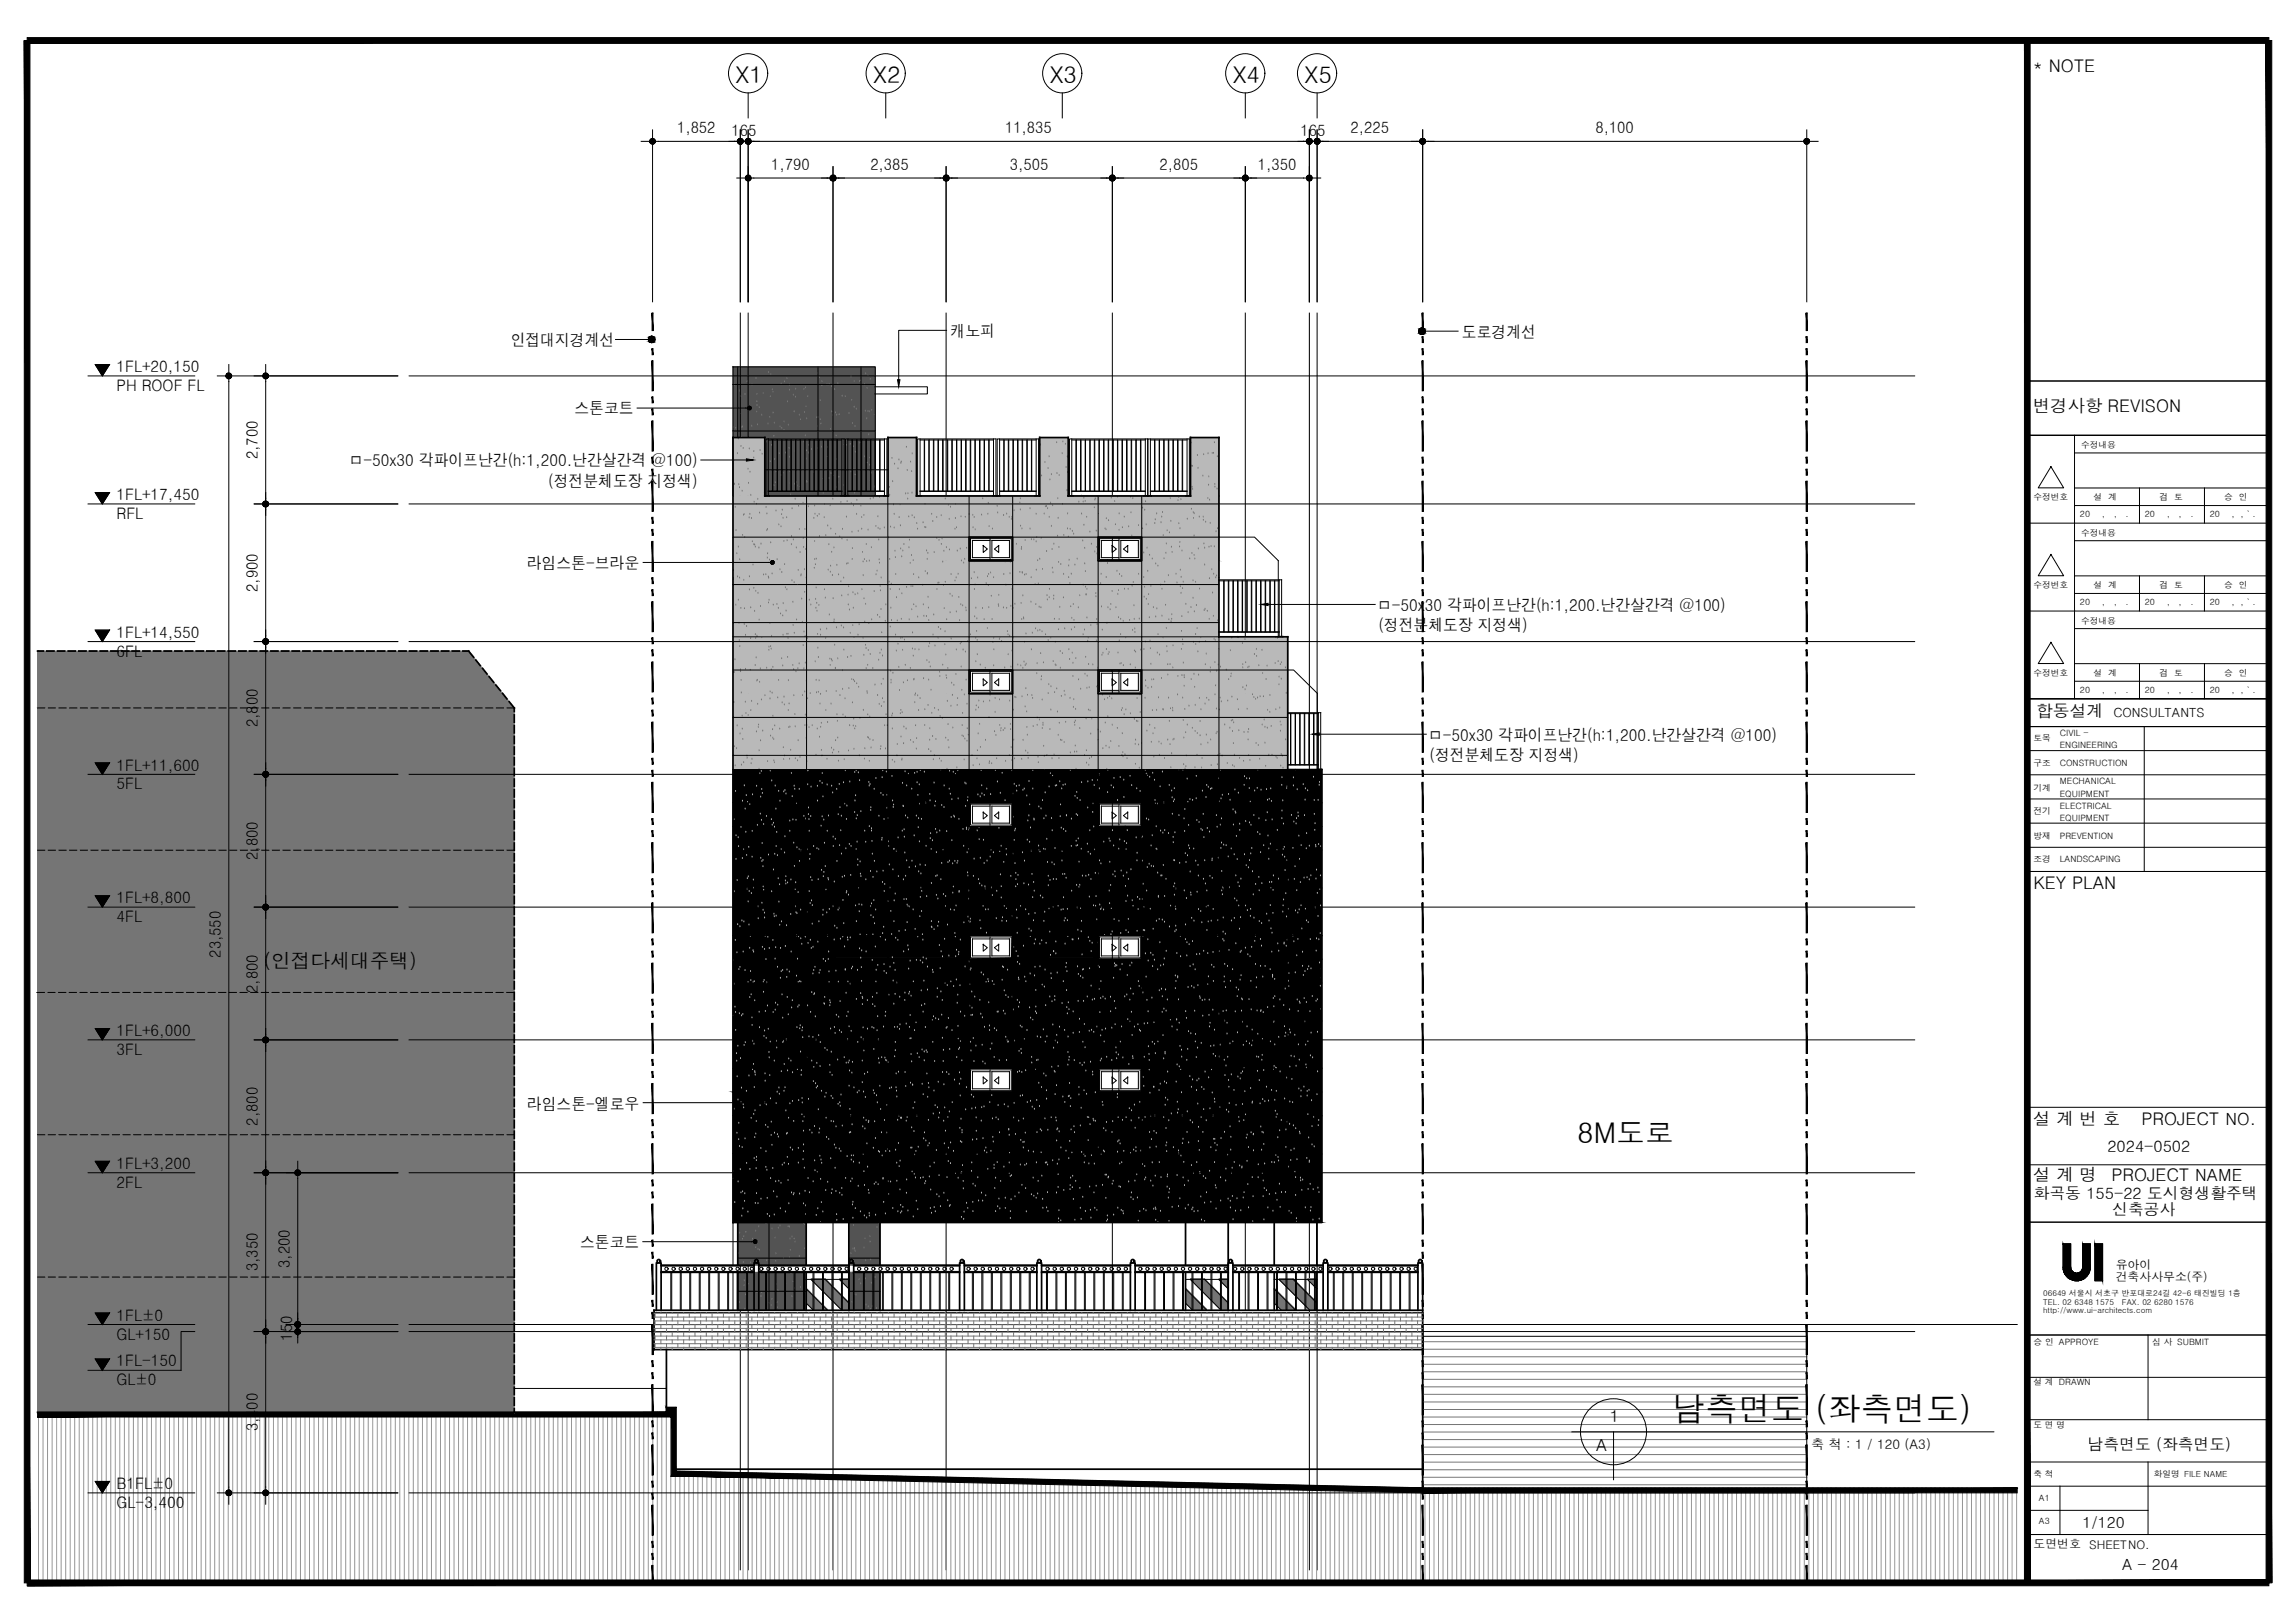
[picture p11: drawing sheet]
<svg xmlns="http://www.w3.org/2000/svg" width="420mm" height="297mm" viewBox="0 0 420 297" stroke-linecap="round" stroke-linejoin="round" font-family="sans-serif">
<defs><g id="words">
<text font-size="6" x="306.2" y="260.1">남측면도 (좌측면도)</text>
<text font-size="5.2" x="288.7" y="209.3">8M도로</text>
<g font-size="4.2">
<text x="134.7" y="15.2">X1</text>
<text x="159.9" y="15.2">X2</text>
<text x="192.2" y="15.2">X3</text>
<text x="225.7" y="15.2">X4</text>
<text x="238.8" y="15.2">X5</text>
</g>
<text font-size="3.6" x="48.3" y="177.1">(인접다세대주택)</text>
<g font-size="3.2">
<text x="372.2" y="13.1">* NOTE</text>
<text x="372.2" y="75.4">변경사항 REVISON</text>
<text x="372.3" y="162.7">KEY PLAN</text>
<text x="372.2" y="205.9">설 계 번 호</text>
<text x="392" y="205.9">PROJECT NO.</text>
<text x="372.2" y="216.1">설 계 명</text>
<text x="386.5" y="216.1">PROJECT NAME</text>
</g>
<text font-size="3.1" x="372.8" y="131.3">합동설계</text>
<g font-size="3">
<text x="93.5" y="63.4">인접대지경계선</text>
<text x="174" y="61.7">캐노피</text>
<text x="267.7" y="61.9">도로경계선</text>
<text x="105.2" y="75.8">스톤코트</text>
<text x="63.8" y="85.4">ㅁ-50x30 각파이프난간(h:1,200.난간살간격 @100)</text>
<text x="100.4" y="89.1">(정전분체도장 지정색)</text>
<text x="96.4" y="104.2">라임스톤-브라운</text>
<text x="252.1" y="111.8">ㅁ-50x30 각파이프난간(h:1,200.난간살간격 @100)</text>
<text x="252.3" y="115.6">(정전분체도장 지정색)</text>
<text x="261.5" y="135.5">ㅁ-50x30 각파이프난간(h:1,200.난간살간격 @100)</text>
<text x="261.7" y="139.3">(정전분체도장 지정색)</text>
<text x="96.5" y="203.1">라임스톤-엘로우</text>
<text x="106.2" y="228.4">스톤코트</text>
<text x="294.7" y="260.3">1</text>
<text x="292.2" y="265.5">A</text>
</g>
<g font-size="2.9">
<text x="124" y="24.4">1,852</text>
<text x="133.9" y="24.8">165</text>
<text x="184" y="24.4">11,835</text>
<text x="238.1" y="24.8">165</text>
<text x="247.3" y="24.4">2,225</text>
<text x="292.1" y="24.4">8,100</text>
<text x="141.2" y="31.1">1,790</text>
<text x="159.3" y="31.1">2,385</text>
<text x="184.9" y="31.1">3,505</text>
<text x="212.3" y="31.1">2,805</text>
<text x="230.3" y="31.1">1,350</text>
<text x="21.3" y="68.1">1FL+20,150</text>
<text x="21.3" y="71.6">PH ROOF FL</text>
<text x="47.2" y="84" transform="rotate(-90 47.2 84)">2,700</text>
<text x="21.3" y="91.5">1FL+17,450</text>
<text x="21.3" y="95">RFL</text>
<text x="47.2" y="108.3" transform="rotate(-90 47.2 108.3)">2,900</text>
<text x="21.3" y="116.7">1FL+14,550</text>
<text x="21.3" y="120.2">6FL</text>
<text x="47.2" y="133.1" transform="rotate(-90 47.2 133.1)">2,800</text>
<text x="21.3" y="141">1FL+11,600</text>
<text x="21.3" y="144.5">5FL</text>
<text x="47.2" y="157.4" transform="rotate(-90 47.2 157.4)">2,800</text>
<text x="21.3" y="165.3">1FL+8,800</text>
<text x="21.3" y="168.8">4FL</text>
<text x="40.4" y="175.3" transform="rotate(-90 40.4 175.3)">23,550</text>
<text x="47.2" y="181.7" transform="rotate(-90 47.2 181.7)">2,800</text>
<text x="21.3" y="189.6">1FL+6,000</text>
<text x="21.3" y="193.1">3FL</text>
<text x="47.2" y="206" transform="rotate(-90 47.2 206)">2,800</text>
<text x="21.3" y="213.9">1FL+3,200</text>
<text x="385.8" y="210.8">2024-0502</text>
<text x="21.3" y="217.4">2FL</text>
<text x="372.3" y="219.4">화곡동 155-22 도시형생활주택</text>
<text x="386.7" y="222.3">신축공사</text>
<text x="47.2" y="232.7" transform="rotate(-90 47.2 232.7)">3,350</text>
<text x="53.1" y="232" transform="rotate(-90 53.1 232)">3,200</text>
<text x="21.3" y="241.7">1FL±0</text>
<text x="21.3" y="245.2">GL+150</text>
<text x="53.5" y="245.4" transform="rotate(-90 53.5 245.4)">150</text>
<text x="21.3" y="250.1">1FL-150</text>
<text x="21.3" y="253.6">GL±0</text>
<text x="47.2" y="262" transform="rotate(-90 47.2 262)">3,400</text>
<text x="382.2" y="265.4">남측면도 (좌측면도)</text>
<text x="21.3" y="272.5">B1FL±0</text>
<text x="21.3" y="276">GL-3,400</text>
</g>
<g font-size="2.8">
<text x="381.3" y="279.7">1/120</text>
<text x="388.5" y="287.3">A - 204</text>
</g>
<text font-size="2.4" x="331.6" y="265.2">축 척 : 1 / 120 (A3)</text>
<text font-size="2.3" x="386.9" y="131.3">CONSULTANTS</text>
<g font-size="2.2">
<text x="387.3" y="232.3">유아이</text>
<text x="387.3" y="234.4">건축사사무소(주)</text>
<text x="372.3" y="283.2">도면번호 SHEETNO.</text>
</g>
<g font-size="1.6">
<text x="381" y="82">수정내용</text>
<text x="372.3" y="91.6">수정번호</text>
<text x="380.8" y="94.6">20</text>
<text x="383.3" y="91.6">설 계</text>
<text x="384.8" y="94.6">,</text>
<text x="387" y="94.6">,</text>
<text x="389.2" y="94.6">.</text>
<text x="392.7" y="94.6">20</text>
<text x="395.4" y="91.6">검 토</text>
<text x="396.7" y="94.6">,</text>
<text x="398.9" y="94.6">,</text>
<text x="401.1" y="94.6">.</text>
<text x="404.6" y="94.6">20</text>
<text x="407.2" y="91.6">승 인</text>
<text x="408.5" y="94.6">, , ` .</text>
<text x="381" y="98.1">수정내용</text>
<text x="372.3" y="107.7">수정번호</text>
<text x="383.3" y="107.6">설 계</text>
<text x="395.4" y="107.6">검 토</text>
<text x="407.2" y="107.6">승 인</text>
<text x="380.8" y="110.7">20</text>
<text x="384.8" y="110.7">,</text>
<text x="387" y="110.7">,</text>
<text x="389.2" y="110.7">.</text>
<text x="392.7" y="110.7">20</text>
<text x="396.7" y="110.7">,</text>
<text x="398.9" y="110.7">,</text>
<text x="401.1" y="110.7">.</text>
<text x="404.6" y="110.7">20</text>
<text x="408.5" y="110.7">, , ` .</text>
<text x="381" y="114.2">수정내용</text>
<text x="372.3" y="123.7">수정번호</text>
<text x="383.3" y="123.7">설 계</text>
<text x="395.4" y="123.7">검 토</text>
<text x="407.2" y="123.7">승 인</text>
<text x="380.8" y="126.8">20</text>
<text x="384.8" y="126.8">,</text>
<text x="387" y="126.8">,</text>
<text x="389.2" y="126.8">.</text>
<text x="392.7" y="126.8">20</text>
<text x="396.7" y="126.8">,</text>
<text x="398.9" y="126.8">,</text>
<text x="401.1" y="126.8">.</text>
<text x="404.6" y="126.8">20</text>
<text x="408.5" y="126.8">, , ` .</text>
<text x="372.3" y="135.7">토목</text>
<text x="377.1" y="136.9">ENGINEERING</text>
<text x="377.1" y="134.7">CIVIL -</text>
<text x="372.3" y="140.2">구조</text>
<text x="377.1" y="140.2">CONSTRUCTION</text>
<text x="377.1" y="143.5">MECHANICAL</text>
<text x="372.3" y="149">전기</text>
<text x="372.3" y="144.7">기계</text>
<text x="377.1" y="148">ELECTRICAL</text>
<text x="377.1" y="145.8">EQUIPMENT</text>
<text x="372.3" y="153.6">방재</text>
<text x="377.1" y="150.2">EQUIPMENT</text>
<text x="377.1" y="153.6">PREVENTION</text>
<text x="372.3" y="157.8">조경</text>
<text x="377.1" y="157.8">LANDSCAPING</text>
<text x="372.3" y="246.2">승 인 APPROYE</text>
<text x="394" y="246.2">심 사 SUBMIT</text>
<text x="372.3" y="253.5">설 계 DRAWN</text>
<text x="372.3" y="261.3">도 면 명</text>
<text x="372.3" y="270.3">축 척</text>
<text x="373.3" y="274.8">A1</text>
<text x="394.3" y="270.3">화일명 FILE NAME</text>
<text x="373.3" y="279">A3</text>
</g>
<g font-size="1.4">
<text x="374.1" y="237.2">06649 서울시 서초구 반포대로24길 42-6 태진빌딩 1층</text>
<text x="374.1" y="238.8">TEL. 02 6348 1575</text>
<text x="388.5" y="238.8">FAX. 02 6280 1576</text>
<text x="374.1" y="240.4">http://www.ui-architects.com</text>
</g>
</g></defs>
<!-- layer: A-ANNO -->
<g fill="#000" stroke="#000" stroke-width=".18">
<path d="M119.4 74.8v1.1h.1zM119.4 74.8h.1v1.1z"/>
<path d="M119.4 72.6v1.1h.1zM119.4 72.6h.1v1.1z"/>
<path d="M119.4 66v5.5h.1zM119.4 66h.1v5.5z"/>
<path d="M119.4 63.8v1.1h.1zM119.4 63.8h.1v1.1z"/>
<path d="M119.4 61.6v1.1h.1zM119.4 61.6h.1v1.1z"/>
<path d="M119.4 57.3v3.2h.1zM119.4 57.3h.1v3.2z"/>
<path d="M260.4 74.8v1.1h.1zM260.4 74.8h.1v1.1z"/>
<path d="M260.4 72.6v1.1h.1zM260.4 72.6h.1v1.1z"/>
<path d="M260.4 66v5.5h.1zM260.4 66h.1v5.5z"/>
<path d="M260.4 63.8v1.1h.1zM260.4 63.8h.1v1.1z"/>
<path d="M260.4 61.6v1.1h.1zM260.4 61.6h.1v1.1z"/>
<path d="M260.4 57.3v3.2h.1zM260.4 57.3h.1v3.2z"/>
<path d="M330.7 74.8v1.1h.2zM330.7 74.8h.2v1.1z"/>
<path d="M330.7 72.6v1.1h.2zM330.7 72.6h.2v1.1z"/>
<path d="M330.7 66v5.5h.2zM330.7 66h.2v5.5z"/>
<path d="M330.7 63.8v1.1h.2zM330.7 63.8h.2v1.1z"/>
<path d="M330.7 61.6v1.1h.2zM330.7 61.6h.2v1.1z"/>
<path d="M330.7 57.3v3.2h.2zM330.7 57.3h.2v3.2z"/>
<path d="M119.4 96.9v1.1h.1zM119.4 96.9h.1v1.1z"/>
<path d="M119.4 94.7v1.1h.1zM119.4 94.7h.1v1.1z"/>
<path d="M119.4 88.1v5.5h.1zM119.4 88.1h.1v5.5z"/>
<path d="M119.4 85.9v1.1h.1zM119.4 85.9h.1v1.1z"/>
<path d="M119.4 83.7v1.1h.1zM119.4 83.7h.1v1.1z"/>
<path d="M119.4 77v5.6h.1zM119.4 77h.1v5.6z"/>
<path d="M260.4 96.9v1.1h.1zM260.4 96.9h.1v1.1z"/>
<path d="M260.4 94.7v1.1h.1zM260.4 94.7h.1v1.1z"/>
<path d="M260.4 88.1v5.5h.1zM260.4 88.1h.1v5.5z"/>
<path d="M260.4 85.9v1.1h.1zM260.4 85.9h.1v1.1z"/>
<path d="M260.4 83.7v1.1h.1zM260.4 83.7h.1v1.1z"/>
<path d="M260.4 77v5.6h.1zM260.4 77h.1v5.6z"/>
<path d="M330.7 96.9v1.1h.2zM330.7 96.9h.2v1.1z"/>
<path d="M330.7 94.7v1.1h.2zM330.7 94.7h.2v1.1z"/>
<path d="M330.7 88.1v5.5h.2zM330.7 88.1h.2v5.5z"/>
<path d="M330.7 85.9v1.1h.2zM330.7 85.9h.2v1.1z"/>
<path d="M330.7 83.7v1.1h.2zM330.7 83.7h.2v1.1z"/>
<path d="M330.7 77v5.6h.2zM330.7 77h.2v5.6z"/>
<path d="M119.4 116.7v1.1h.1zM119.4 116.7h.1v1.1z"/>
<path d="M119.4 110.1v5.5h.1zM119.4 110.1h.1v5.5z"/>
<path d="M119.4 107.9v1.1h.1zM119.4 107.9h.1v1.1z"/>
<path d="M119.4 105.7v1.1h.1zM119.4 105.7h.1v1.1z"/>
<path d="M119.4 99.1v5.5h.1zM119.4 99.1h.1v5.5z"/>
<path d="M260.4 116.7v1.1h.1zM260.4 116.7h.1v1.1z"/>
<path d="M260.4 110.1v5.5h.1zM260.4 110.1h.1v5.5z"/>
<path d="M260.4 107.9v1.1h.1zM260.4 107.9h.1v1.1z"/>
<path d="M260.4 105.7v1.1h.1zM260.4 105.7h.1v1.1z"/>
<path d="M260.4 99.1v5.5h.1zM260.4 99.1h.1v5.5z"/>
<path d="M330.7 116.7v1.1h.2zM330.7 116.7h.2v1.1z"/>
<path d="M330.7 110.1v5.5h.2zM330.7 110.1h.2v5.5z"/>
<path d="M330.7 107.9v1.1h.2zM330.7 107.9h.2v1.1z"/>
<path d="M330.7 105.7v1.1h.2zM330.7 105.7h.2v1.1z"/>
<path d="M330.7 99.1v5.5h.2zM330.7 99.1h.2v5.5z"/>
<path d="M119.4 138.8v1.1h.1zM119.4 138.8h.1v1.1z"/>
<path d="M119.4 132.2v5.5h.1zM119.4 132.2h.1v5.5z"/>
<path d="M119.4 129.9v1.1h.1zM119.4 129.9h.1v1.1z"/>
<path d="M119.4 127.7v1.1h.1zM119.4 127.7h.1v1.1z"/>
<path d="M119.4 121.1v5.5h.1zM119.4 121.1h.1v5.5z"/>
<path d="M119.4 118.9v1.1h.1zM119.4 118.9h.1v1.1z"/>
<path d="M260.4 138.8v1.1h.1zM260.4 138.8h.1v1.1z"/>
<path d="M260.4 132.2v5.5h.1zM260.4 132.2h.1v5.5z"/>
<path d="M260.4 129.9v1.1h.1zM260.4 129.9h.1v1.1z"/>
<path d="M260.4 127.7v1.1h.1zM260.4 127.7h.1v1.1z"/>
<path d="M260.4 121.1v5.5h.1zM260.4 121.1h.1v5.5z"/>
<path d="M260.4 118.9v1.1h.1zM260.4 118.9h.1v1.1z"/>
<path d="M330.7 138.8v1.1h.2zM330.7 138.8h.2v1.1z"/>
<path d="M330.7 132.2v5.5h.2zM330.7 132.2h.2v5.5z"/>
<path d="M330.7 129.9v1.1h.2zM330.7 129.9h.2v1.1z"/>
<path d="M330.7 127.7v1.1h.2zM330.7 127.7h.2v1.1z"/>
<path d="M330.7 121.1v5.5h.2zM330.7 121.1h.2v5.5z"/>
<path d="M330.7 118.9v1.1h.2zM330.7 118.9h.2v1.1z"/>
<path d="M119.4 154.2v5.5h.1zM119.4 154.2h.1v5.5z"/>
<path d="M119.4 152v1.1h.1zM119.4 152h.1v1.1z"/>
<path d="M119.4 149.8v1.1h.1zM119.4 149.8h.1v1.1z"/>
<path d="M119.4 143.2v5.5h.1zM119.4 143.2h.1v5.5z"/>
<path d="M119.4 141v1.1h.1zM119.4 141h.1v1.1z"/>
<path d="M260.4 154.2v5.5h.1zM260.4 154.2h.1v5.5z"/>
<path d="M260.4 152v1.1h.1zM260.4 152h.1v1.1z"/>
<path d="M260.4 149.8v1.1h.1zM260.4 149.8h.1v1.1z"/>
<path d="M260.4 143.2v5.5h.1zM260.4 143.2h.1v5.5z"/>
<path d="M260.4 141v1.1h.1zM260.4 141h.1v1.1z"/>
<path d="M330.7 154.2v5.5h.2zM330.7 154.2h.2v5.5z"/>
<path d="M330.7 152v1.1h.2zM330.7 152h.2v1.1z"/>
<path d="M330.7 149.8v1.1h.2zM330.7 149.8h.2v1.1z"/>
<path d="M330.7 143.2v5.5h.2zM330.7 143.2h.2v5.5z"/>
<path d="M330.7 141v1.1h.2zM330.7 141h.2v1.1z"/>
<path d="M119.4 174.1v1.1h.1zM119.4 174.1h.1v1.1z"/>
<path d="M119.4 171.8v1.1h.1zM119.4 171.8h.1v1.1z"/>
<path d="M119.4 165.2v5.5h.1zM119.4 165.2h.1v5.5z"/>
<path d="M119.4 163v1.1h.1zM119.4 163h.1v1.1z"/>
<path d="M119.4 160.8v1.1h.1zM119.4 160.8h.1v1.1z"/>
<path d="M260.4 174.1v1.1h.1zM260.4 174.1h.1v1.1z"/>
<path d="M260.4 171.8v1.1h.1zM260.4 171.8h.1v1.1z"/>
<path d="M260.4 165.2v5.5h.1zM260.4 165.2h.1v5.5z"/>
<path d="M260.4 163v1.1h.1zM260.4 163h.1v1.1z"/>
<path d="M260.4 160.8v1.1h.1zM260.4 160.8h.1v1.1z"/>
<path d="M330.7 174.1v1.1h.2zM330.7 174.1h.2v1.1z"/>
<path d="M330.7 171.8v1.1h.2zM330.7 171.8h.2v1.1z"/>
<path d="M330.7 165.2v5.5h.2zM330.7 165.2h.2v5.5z"/>
<path d="M330.7 163v1.1h.2zM330.7 163h.2v1.1z"/>
<path d="M330.7 160.8v1.1h.2zM330.7 160.8h.2v1.1z"/>
<path d="M119.4 196.1v1.1h.1zM119.4 196.1h.1v1.1z"/>
<path d="M119.4 193.9v1.1h.1zM119.4 193.9h.1v1.1z"/>
<path d="M119.4 187.3v5.5h.1zM119.4 187.3h.1v5.5z"/>
<path d="M119.4 185.1v1.1h.1zM119.4 185.1h.1v1.1z"/>
<path d="M119.4 182.9v1.1h.1zM119.4 182.9h.1v1.1z"/>
<path d="M119.4 176.3v5.5h.1zM119.4 176.3h.1v5.5z"/>
<path d="M260.4 196.1v1.1h.1zM260.4 196.1h.1v1.1z"/>
<path d="M260.4 193.9v1.1h.1zM260.4 193.9h.1v1.1z"/>
<path d="M260.4 187.3v5.5h.1zM260.4 187.3h.1v5.5z"/>
<path d="M260.4 185.1v1.1h.1zM260.4 185.1h.1v1.1z"/>
<path d="M260.4 182.9v1.1h.1zM260.4 182.9h.1v1.1z"/>
<path d="M260.4 176.3v5.5h.1zM260.4 176.3h.1v5.5z"/>
<path d="M330.7 196.1v1.1h.2zM330.7 196.1h.2v1.1z"/>
<path d="M330.7 193.9v1.1h.2zM330.7 193.9h.2v1.1z"/>
<path d="M330.7 187.3v5.5h.2zM330.7 187.3h.2v5.5z"/>
<path d="M330.7 185.1v1.1h.2zM330.7 185.1h.2v1.1z"/>
<path d="M330.7 182.9v1.1h.2zM330.7 182.9h.2v1.1z"/>
<path d="M330.7 176.3v5.5h.2zM330.7 176.3h.2v5.5z"/>
<path d="M119.4 218.2v1.1h.1zM119.4 218.2h.1v1.1z"/>
<path d="M119.4 215.9v1.2h.1zM119.4 215.9h.1v1.2z"/>
<path d="M119.4 209.3v5.5h.1zM119.4 209.3h.1v5.5z"/>
<path d="M119.4 207.1v1.1h.1zM119.4 207.1h.1v1.1z"/>
<path d="M119.4 204.9v1.1h.1zM119.4 204.9h.1v1.1z"/>
<path d="M119.4 198.3v5.5h.1zM119.4 198.3h.1v5.5z"/>
<path d="M260.4 218.2v1.1h.1zM260.4 218.2h.1v1.1z"/>
<path d="M260.4 215.9v1.2h.1zM260.4 215.9h.1v1.2z"/>
<path d="M260.4 209.3v5.5h.1zM260.4 209.3h.1v5.5z"/>
<path d="M260.4 207.1v1.1h.1zM260.4 207.1h.1v1.1z"/>
<path d="M260.4 204.9v1.1h.1zM260.4 204.9h.1v1.1z"/>
<path d="M260.4 198.3v5.5h.1zM260.4 198.3h.1v5.5z"/>
<path d="M330.7 218.2v1.1h.2zM330.7 218.2h.2v1.1z"/>
<path d="M330.7 215.9v1.2h.2zM330.7 215.9h.2v1.2z"/>
<path d="M330.7 209.3v5.5h.2zM330.7 209.3h.2v5.5z"/>
<path d="M330.7 207.1v1.1h.2zM330.7 207.1h.2v1.1z"/>
<path d="M330.7 204.9v1.1h.2zM330.7 204.9h.2v1.1z"/>
<path d="M330.7 198.3v5.5h.2zM330.7 198.3h.2v5.5z"/>
<path d="M119.4 238v1.1h.1zM119.4 238h.1v1.1z"/>
<path d="M119.4 231.4v5.5h.1zM119.4 231.4h.1v5.5z"/>
<path d="M119.4 229.2v1.1h.1zM119.4 229.2h.1v1.1z"/>
<path d="M119.4 227v1.1h.1zM119.4 227h.1v1.1z"/>
<path d="M119.4 220.4v5.5h.1zM119.4 220.4h.1v5.5z"/>
<path d="M260.4 238v1.1h.1zM260.4 238h.1v1.1z"/>
<path d="M260.4 231.4v5.5h.1zM260.4 231.4h.1v5.5z"/>
<path d="M260.4 229.2v1.1h.1zM260.4 229.2h.1v1.1z"/>
<path d="M260.4 227v1.1h.1zM260.4 227h.1v1.1z"/>
<path d="M260.4 220.4v5.5h.1zM260.4 220.4h.1v5.5z"/>
<path d="M330.7 238v1.1h.2zM330.7 238h.2v1.1z"/>
<path d="M330.7 231.4v5.5h.2zM330.7 231.4h.2v5.5z"/>
<path d="M330.7 229.2v1.1h.2zM330.7 229.2h.2v1.1z"/>
<path d="M330.7 227v1.1h.2zM330.7 227h.2v1.1z"/>
<path d="M330.7 220.4v5.5h.2zM330.7 220.4h.2v5.5z"/>
<path d="M119.4 253.4v5.5h.1zM119.4 253.4h.1v5.5z"/>
<path d="M119.4 251.2v1.1h.1zM119.4 251.2h.1v1.1z"/>
<path d="M119.4 249v1.1h.1zM119.4 249h.1v1.1z"/>
<path d="M119.4 242.4v5.5h.1zM119.4 242.4h.1v5.5z"/>
<path d="M119.4 240.2v1.1h.1zM119.4 240.2h.1v1.1z"/>
<path d="M260.4 253.4v5.5h.1zM260.4 253.4h.1v5.5z"/>
<path d="M260.4 251.2v1.1h.1zM260.4 251.2h.1v1.1z"/>
<path d="M260.4 249v1.1h.1zM260.4 249h.1v1.1z"/>
<path d="M260.4 242.4v5.5h.1zM260.4 242.4h.1v5.5z"/>
<path d="M260.4 240.2v1.1h.1zM260.4 240.2h.1v1.1z"/>
<path d="M330.7 253.4v5.5h.2zM330.7 253.4h.2v5.5z"/>
<path d="M330.7 251.2v1.1h.2zM330.7 251.2h.2v1.1z"/>
<path d="M330.7 249v1.1h.2zM330.7 249h.2v1.1z"/>
<path d="M330.7 242.4v5.5h.2zM330.7 242.4h.2v5.5z"/>
<path d="M330.7 240.2v1.1h.2zM330.7 240.2h.2v1.1z"/>
<path d="M119.4 273.3v1.1h.1zM119.4 273.3h.1v1.1z"/>
<path d="M119.4 271.1v1.1h.1zM119.4 271.1h.1v1.1z"/>
<path d="M119.4 264.4v5.6h.1zM119.4 264.4h.1v5.6z"/>
<path d="M119.4 262.2v1.1h.1zM119.4 262.2h.1v1.1z"/>
<path d="M119.4 260v1.1h.1zM119.4 260h.1v1.1z"/>
<path d="M260.4 273.3v1.1h.1zM260.4 273.3h.1v1.1z"/>
<path d="M260.4 271.1v1.1h.1zM260.4 271.1h.1v1.1z"/>
<path d="M260.4 264.4v5.6h.1zM260.4 264.4h.1v5.6z"/>
<path d="M260.4 262.2v1.1h.1zM260.4 262.2h.1v1.1z"/>
<path d="M260.4 260v1.1h.1zM260.4 260h.1v1.1z"/>
<path d="M330.7 273.3v1.1h.2zM330.7 273.3h.2v1.1z"/>
<path d="M330.7 271.1v1.1h.2zM330.7 271.1h.2v1.1z"/>
<path d="M330.7 264.4v5.6h.2zM330.7 264.4h.2v5.6z"/>
<path d="M330.7 262.2v1.1h.2zM330.7 262.2h.2v1.1z"/>
<path d="M330.7 260v1.1h.2zM330.7 260h.2v1.1z"/>
<path d="M119.4 286.5v3.2h.1zM119.4 286.5h.1v3.2z"/>
<path d="M119.4 284.3v1.1h.1zM119.4 284.3h.1v1.1z"/>
<path d="M119.4 282.1v1.1h.1zM119.4 282.1h.1v1.1z"/>
<path d="M119.4 275.5v5.5h.1zM119.4 275.5h.1v5.5z"/>
<path d="M260.4 286.5v3.2h.1zM260.4 286.5h.1v3.2z"/>
<path d="M260.4 284.3v1.1h.1zM260.4 284.3h.1v1.1z"/>
<path d="M260.4 282.1v1.1h.1zM260.4 282.1h.1v1.1z"/>
<path d="M260.4 275.5v5.5h.1zM260.4 275.5h.1v5.5z"/>
<path d="M330.7 286.5v3.2h.2zM330.7 286.5h.2v3.2z"/>
<path d="M330.7 284.3v1.1h.2zM330.7 284.3h.2v1.1z"/>
<path d="M330.7 282.1v1.1h.2zM330.7 282.1h.2v1.1z"/>
<path d="M330.7 275.5v5.5h.2zM330.7 275.5h.2v5.5z"/>
</g>
<path d="M119.4 57.3h.1M260.4 57.3h.1M330.7 57.3h.2" fill="none" stroke="#000" stroke-width=".18"/>
<!-- layer: A-ELE -->
<g fill="none" stroke="#757575" stroke-width=".18">
<path d="M260.5 259.3h70.3M260.5 258h70.3M260.5 256.6h70.3M260.5 255.2h70.3M260.5 253.8h70.3M260.5 252.4h70.3M260.5 251.1h70.3M260.5 249.7h70.3M260.5 248.3h70.3M260.5 246.9h70.3M260.5 245.6h70.3M260.5 271.7h70.3"/>
<path d="M260.5 270.4h70.3M260.5 269h70.3M260.5 267.6h70.3M260.5 266.2h70.3M260.5 264.8h70.3M260.5 263.5h70.3M260.5 262.1h70.3M260.5 260.7h70.3"/>
</g>
<!-- layer: A-BUB -->
<g fill="#535353" stroke="#535353" stroke-width=".18">
<path d="M135.1 232.9h12.5v6.9z"/>
<path d="M155.4 223.7l5.7 .1z"/>
<path d="M155.4 232.8h5.7v7z"/>
<path d="M134.2 67.1l26 23.6v-23.6zM134.2 67.1l26 23.6h-26z"/>
<path d="M135.1 223.7l12.5 7.8v-7.8zM135.1 223.7l12.5 7.8h-12.5z"/>
<path d="M135.1 239.8h12.5zM135.1 232.9l12.5 6.9h-12.5z"/>
<path d="M155.4 223.8l5.7 7.7v-7.7zM155.4 223.8l5.7 7.7h-5.7z"/>
<path d="M155.4 239.8h5.7zM155.4 232.8l5.7 7h-5.7z"/>
</g>
<g fill="none" stroke="#757575" stroke-width=".18">
<path d="M134.3 78.3h.1M134.5 70.5h.1M134.7 78.4h.1M135.3 67.3h.1M135.4 71.6h.1M135.6 75.8h.1M135.6 72.6h.1M135.8 78.2h.1M135.9 78.1h.1M136.4 72.2h.1M136.8 69.9h.1M137.6 78h.1"/>
<path d="M137.7 70.5h.1M138.4 69.3h.1M138.5 75.4h.1M138.6 73.5h.1M138.6 72.2h.1M138.6 74.2h.1M138.7 77.8h.1M139 74.6h.1M139.5 76h.1M139.7 72h.1M140.6 77.6h.1M140.7 68.2h.1"/>
<path d="M140.9 76.4h.1M141 72.6h.1M141.1 68.5h.1M141.4 71.3h.1M141.5 71.8h.1M141.5 75.6h.1M141.7 79.8h.1M141.8 77.5h.1M142.8 78.1h.1M143 70.3h.1M143.1 78.4h.1M143.5 78.8h.1"/>
<path d="M143.6 77.2h.1M143.6 69.9h.1M144.1 69.3h.1M144.2 73.6h.1M144.3 77.8h.1M144.5 71.4h.1M144.5 70.5h.1M145.2 72.3h.1M145.4 75.4h.1M145.6 72.7h.1M145.7 71.2h.1M146.3 76h.1"/>
<path d="M146.6 76.8h.1M147.2 71.3h.1M147.3 75.5h.1M147.4 79.8h.1M147.5 71h.1M147.6 74.5h.1M147.7 76.7h.1M147.9 72.6h.1M149.5 76.4h.1M149.6 68.4h.1M149.7 78.1h.1M149.7 76.5h.1"/>
<path d="M150 69.1h.1M150.2 73.3h.1M150.2 76.8h.1M150.3 77.6h.1M150.5 70.6h.1M150.5 69.9h.1M151.4 70.4h.1M151.6 70.4h.1M151.8 70.4h.1M152.1 78.6h.1M152.3 75.4h.1M152.3 70.7h.1"/>
<path d="M152.5 76h.1M152.8 71.3h.1M153 75.6h.1M153.1 79.8h.1M153.2 76h.1M153.4 70.2h.1M153.6 75.9h.1M154.2 72.5h.1M154.7 72.6h.1M155.4 75.7h.1M155.8 69h.1M155.9 73.3h.1"/>
<path d="M156.1 77.5h.1M156.4 69.8h.1M156.4 74.5h.1M156.5 78.1h.1M156.8 74.9h.1M157.4 69.8h.1M157.5 69.7h.1M158.3 70.4h.1M158.4 75.3h.1M158.5 68.4h.1M158.7 76.7h.1M158.8 71.1h.1"/>
<path d="M158.9 68.8h.1M158.9 75.3h.1M159 79.6h.1M159.1 75.4h.1M159.3 69.4h.1M159.6 75.1h.1M160.1 76h.1M134.3 84.3h.1M134.4 81.5h.1M134.4 86.4h.1M134.5 88.7h.1M134.5 88.6h.1"/>
<path d="M134.6 92.8h.1M134.7 97.1h.1M134.8 86.8h.1M135 83h.1M135.2 80.3h.1M135.2 86.5h.1M135.3 88.7h.1M135.4 89.2h.1M135.7 81.7h.1M135.7 80.1h.1M135.8 89.7h.1M135.8 84.3h.1"/>
<path d="M135.9 89.9h.1M136 98h.1M136 88.5h.1M136.1 82.1h.1M136.1 94.3h.1M136.1 87h.1M136.2 94.2h.1M136.4 98.4h.1M136.5 80.3h.1M136.7 88.5h.1M136.7 83.8h.1M136.9 80.7h.1"/>
<path d="M136.9 85.9h.1M137 88.5h.1M137.2 94.8h.1M137.2 82.2h.1M137.3 94.1h.1M137.3 86.4h.1M137.5 90.7h.1M137.6 94.9h.1M137.7 83.7h.1M137.7 99.2h.1M137.9 83.7h.1M138 83.8h.1"/>
<path d="M138 82.6h.1M138 99.7h.1M138.1 91.9h.1M138.2 99.7h.1M138.5 92.3h.1M138.7 91.4h.1M138.7 89.3h.1M138.8 82.5h.1M138.8 82h.1M138.9 90.5h.1M139 86.3h.1M139.1 93.9h.1"/>
<path d="M139.1 90.5h.1M139.1 82.5h.1M139.3 99.6h.1M139.5 89.2h.1M139.5 83.1h.1M139.7 83.4h.1M139.8 80.1h.1M139.9 89.1h.1M140 84.4h.1M140.3 92.9h.1M140.3 80.9h.1M140.4 97.1h.1"/>
<path d="M140.4 94.1h.1M140.5 96.9h.1M141 84.5h.1M141.1 99.3h.1M141.2 81.5h.1M141.4 84.8h.1M141.7 88.9h.1M141.8 84.1h.1M141.9 88.3h.1M142.1 93.5h.1M142.1 86.5h.1M142.6 96.1h.1"/>
<path d="M142.6 83h.1M143 96.4h.1M143 87h.1M143.1 94.2h.1M143.2 93.4h.1M143.3 86.6h.1M143.4 94.8h.1M143.5 99.1h.1M143.8 82.9h.1M144 94.7h.1M144.1 99h.1M144.5 82h.1"/>
<path d="M144.6 83.7h.1M144.6 86.3h.1M144.7 88.5h.1M144.7 90.5h.1M144.9 99.7h.1M144.9 98.2h.1M145 93.1h.1M145.2 98.8h.1M145.4 80.5h.1M145.5 88.6h.1M145.6 82.7h.1M145.6 91.4h.1"/>
<path d="M145.8 88.3h.1M145.9 89h.1M146.2 92.7h.1M146.3 96.9h.1M146.4 89.2h.1M147 92.1h.1M147 98.6h.1M147.2 80.9h.1M147.4 96.9h.1M147.6 84h.1M147.6 88.1h.1M147.6 82.5h.1"/>
<path d="M147.7 88.3h.1M148 92.7h.1M148 82.9h.1M148.1 81.5h.1M148.6 82.3h.1M148.9 86.4h.1M149 94.9h.1M149.1 99.1h.1M149.1 92.6h.1M149.2 94.1h.1M149.6 94.5h.1M149.7 82.1h.1"/>
<path d="M149.9 87h.1M150 84.7h.1M150 94.2h.1M150 98.2h.1M150.4 81.8h.1M150.6 86.1h.1M150.6 87.7h.1M150.7 90.3h.1M150.9 94.7h.1M150.9 92.3h.1M151.2 98h.1M151.4 83.6h.1"/>
<path d="M151.5 81.9h.1M151.5 96.3h.1M151.7 99.7h.1M151.8 87.6h.1M152 92.6h.1M152.1 96.8h.1M152.1 86.7h.1M152.5 91.4h.1M152.6 87h.1M153 97.8h.1M153.2 84h.1M153.2 89.2h.1"/>
<path d="M153.4 88.3h.1M153.6 87.3h.1M153.7 98.3h.1M153.9 92h.1M154.1 80.9h.1M154.1 98.6h.1M154.2 96.9h.1M154.3 80.6h.1M154.5 88.8h.1M154.5 81.5h.1M154.7 81h.1M155 81.5h.1"/>
<path d="M155 94.6h.1M155.1 98.9h.1M155.1 91.8h.1M155.7 81.3h.1M155.8 86.4h.1M155.9 92.2h.1M156 97.4h.1M156.2 81.8h.1M156.3 92.6h.1M156.3 86h.1M156.5 90.3h.1M156.5 86.9h.1"/>
<path d="M156.6 82.7h.1M156.8 87h.1M156.8 94.1h.1M156.9 91.6h.1M157.1 97.2h.1M157.5 81.1h.1M157.6 92.6h.1M157.7 86.8h.1M157.8 96.8h.1M157.8 94.7h.1M158.2 94.3h.1M158.3 83.6h.1"/>
<path d="M158.6 99.7h.1M158.8 84.7h.1M158.9 97h.1M159.2 83.8h.1M159.2 85.1h.1M159.3 88.1h.1M159.3 91.3h.1M159.5 86.5h.1M159.9 91.2h.1M160.1 89.1h.1M160.4 96.3h.1M160.7 94.6h.1"/>
<path d="M160.8 96.7h.1M160.9 98.8h.1M161 91h.1M161.1 96.9h.1M161.9 96.6h.1M162.6 80.3h.1M162.7 98.5h.1M162.8 90.8h.1M162.8 89.2h.1M162.9 90.6h.1M163 96.5h.1M163.3 83.9h.1"/>
<path d="M163.4 88.1h.1M163.6 92.4h.1M163.7 96.6h.1M163.7 94.1h.1M163.8 84.9h.1M164.4 85.8h.1M164.6 84.2h.1M164.6 94.7h.1M164.8 92.4h.1M164.8 96.2h.1M164.9 84.8h.1M165 84.5h.1"/>
<path d="M165.5 99.7h.1M165.8 90.4h.1M165.9 81.9h.1M166.1 86.1h.1M166.2 91.3h.1M166.2 90.3h.1M166.4 94.6h.1M166.5 98.9h.1M166.7 84.6h.1M166.9 86.3h.1M167 90.2h.1M167 94.4h.1"/>
<path d="M167 83.1h.1M167.4 94.8h.1M167.8 95.8h.1M168 96.8h.1M169 95.7h.1M169.3 96.5h.1M169.3 92.3h.1M169.5 96.6h.1M170.6 94.1h.1M170.8 95.4h.1M171.5 94.7h.1M171.5 98.5h.1"/>
<path d="M171.9 98.9h.1M172.3 94.4h.1M172.3 99.6h.1M172.5 98.6h.1M173.1 91.3h.1M173.6 92.5h.1M173.8 95h.1M174 92.8h.1M174.8 96.8h.1M174.9 94.9h.1M175 92.3h.1M175.1 96.6h.1"/>
<path d="M175.9 94.6h.1M176.7 94.7h.1M177.4 94.1h.1M178.1 94.3h.1M178.1 96.6h.1M178.4 94.7h.1M178.5 97h.1M179.7 94.3h.1M179.9 91.3h.1M180.7 90.9h.1M180.8 94.1h.1M180.9 92.1h.1"/>
<path d="M181.1 96.4h.1M181.7 96.8h.1M182.6 92.7h.1M182.6 93.9h.1M183.7 94.3h.1M184.3 94.1h.1M184.8 94.7h.1M185.2 95h.1M185.2 94.7h.1M185.7 93.5h.1M186.1 99.6h.1M186.7 92.1h.1"/>
<path d="M186.8 93.3h.1M186.8 91.3h.1M186.8 96.3h.1M187.1 96.8h.1M187.7 98.9h.1M188.6 93.1h.1M188.6 96.8h.1M188.8 98.8h.1M189.3 98.8h.1M189.7 94.1h.1M189.7 99.2h.1M189.8 98.4h.1"/>
<path d="M190.5 81.4h.1M190.6 98.5h.1M190.7 87.1h.1M191.2 94.1h.1M191.3 84.7h.1M191.4 92.7h.1M191.6 92.7h.1M191.8 93.1h.1M191.9 85.8h.1M192.1 83.6h.1M192.1 94.7h.1M192.2 87.8h.1"/>
<path d="M192.3 92.1h.1M192.5 96.3h.1M192.5 86.9h.1M192.7 92.5h.1M192.9 99.6h.1M193.4 81h.1M193.5 86.7h.1M193.6 98.1h.1M193.7 91.3h.1M193.7 94.9h.1M193.9 87h.1M194.5 83h.1"/>
<path d="M194.5 92.3h.1M194.6 80.9h.1M194.8 98h.1M195.1 81.3h.1M195.2 85.6h.1M195.3 89.8h.1M195.4 83.6h.1M195.4 96.8h.1M195.5 94.1h.1M195.5 86.5h.1M195.6 98.3h.1M195.9 96.9h.1"/>
<path d="M196.3 97.2h.1M196.6 97.8h.1M197.5 91.9h.1M198 94.1h.1M198 90.8h.1M198.2 99h.1M198.3 91.9h.1M198.4 91.2h.1M198.4 96.1h.1M198.7 91.8h.1M198.9 94.7h.1M199.5 97.4h.1"/>
<path d="M199.8 99.6h.1M200.3 92.9h.1M200.4 91.5h.1M200.5 91.3h.1M200.7 97.2h.1M201.1 94.1h.1M202.3 96.8h.1M202.5 97h.1M202.5 94.9h.1M202.9 95.3h.1M203.5 91.2h.1M204.1 91.8h.1"/>
<path d="M204.2 96h.1M204.6 91h.1M204.9 97.1h.1M204.9 94.1h.1M205.5 96.6h.1M205.8 94.6h.1M206.6 96.4h.1M207 91h.1M207.1 93.9h.1M207.2 98.1h.1M207.4 91.3h.1M208.4 96.2h.1"/>
<path d="M209.2 96.8h.1M209.2 93h.1M209.6 93.4h.1M209.7 91.8h.1M209.8 96.1h.1M211.4 95.8h.1M211.5 95.1h.1M211.8 94.1h.1M212.6 95.7h.1M212.7 94.6h.1M212.8 93.8h.1M213 98h.1"/>
<path d="M213.5 99.6h.1M213.7 97.1h.1M214.1 97.5h.1M214.2 91.3h.1M214.4 95.4h.1M215.7 91.6h.1M215.8 91.1h.1M215.8 95.8h.1M216 99.3h.1M216 96.8h.1M216.2 91.4h.1M217.4 95h.1"/>
<path d="M218.1 81.1h.1M218.1 93.2h.1M218.2 85.3h.1M218.2 89.2h.1M218.3 85.4h.1M218.3 89.6h.1M218.5 93.8h.1M218.5 94.9h.1M218.6 98.1h.1M218.6 94h.1M219.2 83.4h.1M219.3 85.7h.1"/>
<path d="M219.6 94.6h.1M220.2 87.1h.1M220.3 94.6h.1M220.3 95.2h.1M220.4 83.2h.1M220.4 99.6h.1M220.7 95.6h.1M221.1 91.2h.1M221.2 83h.1M221.3 88.8h.1M221.3 87.3h.1M221.4 91.5h.1"/>
<path d="M221.6 95.8h.1M221.9 83h.1M222.2 83h.1M222.3 81h.1M222.4 88.7h.1M222.4 89.1h.1M222.6 97.3h.1M222.8 89.5h.1M222.9 83.6h.1M222.9 96.8h.1M134.3 106h.1M134.3 104.4h.1"/>
<path d="M134.7 110.8h.1M134.9 101.3h.1M135 105.6h.1M135.2 109.8h.1M135.2 100.1h.1M135.3 114.1h.1M135.3 117.2h.1M135.4 105.8h.1M135.4 102.4h.1M135.4 118.3h.1M135.6 111.3h.1M136.2 106.2h.1"/>
<path d="M136.2 114.3h.1M136.3 111.4h.1M136.5 116.3h.1M136.7 114.7h.1M137.2 105.6h.1M137.2 108h.1M137.4 116.9h.1M137.4 111.2h.1M137.9 103.4h.1M138 107.7h.1M138.2 111.9h.1M138.3 116.1h.1"/>
<path d="M138.3 100.1h.1M138.3 116.8h.1M138.4 108.2h.1M138.6 116.4h.1M138.8 108.6h.1M138.9 100.3h.1M139 113.5h.1M139.2 111h.1M139.5 116.7h.1M139.8 105.2h.1M140.2 105.2h.1M140.5 102.1h.1"/>
<path d="M140.5 101.4h.1M140.7 105.6h.1M140.7 110.3h.1M140.7 105.8h.1M140.8 119h.1M140.8 118.4h.1M140.8 109.9h.1M140.9 102.5h.1M140.9 114.1h.1M141.1 118.3h.1M141.2 118.8h.1M141.3 116.4h.1"/>
<path d="M141.4 105h.1M141.6 110.8h.1M142.2 110.6h.1M142.3 102.4h.1M142.5 111.3h.1M142.8 104.3h.1M142.9 112.4h.1M143.1 104.8h.1M143.3 112.7h.1M143.4 116.3h.1M143.4 110.5h.1M143.6 103.3h.1"/>
<path d="M143.8 107.6h.1M143.9 111.8h.1M144.1 116.1h.1M144.1 107.9h.1M144.3 116.8h.1M144.3 116.1h.1M145 106.3h.1M145.2 110.2h.1M145.2 114.5h.1M145.4 106.6h.1M145.4 115.9h.1M145.8 100.3h.1"/>
<path d="M145.8 113.5h.1M146.1 104.4h.1M146.5 101.1h.1M146.6 105.4h.1M146.7 105.2h.1M146.8 109.7h.1M146.9 113.9h.1M147 118.1h.1M147.1 100.2h.1M147.2 115.7h.1M147.3 104.3h.1M147.3 108.4h.1"/>
<path d="M147.4 116.5h.1M147.5 100.6h.1M147.6 105.8h.1M147.6 119h.1M147.8 116.9h.1M148.2 109.8h.1M148.4 110.7h.1M149.1 104h.1M149.2 102.4h.1M149.3 103.4h.1M149.3 109.7h.1M149.4 111.3h.1"/>
<path d="M149.4 107.6h.1M149.4 102.3h.1M149.5 110.4h.1M149.6 111.9h.1M149.7 116.1h.1M149.7 118.6h.1M149.9 110.8h.1M150.2 115.3h.1M150.2 116.3h.1M150.9 107.9h.1M151.1 109.5h.1M151.2 116.8h.1"/>
<path d="M151.3 115.1h.1M151.6 104.3h.1M151.8 112.6h.1M152 104.7h.1M152.1 103.6h.1M152.3 101.1h.1M152.4 105.3h.1M152.5 109.6h.1M152.7 113.8h.1M152.7 100.3h.1M152.7 113.5h.1M152.8 118.1h.1"/>
<path d="M153.1 114.9h.1M153.2 103.5h.1M153.5 105.2h.1M153.9 106.5h.1M154 114.6h.1M154.1 109.1h.1M154.4 114.9h.1M154.5 105.8h.1M154.5 119h.1M155 103.2h.1M155.2 103.2h.1M155.3 108.9h.1"/>
<path d="M155.3 110.7h.1M155.4 107.4h.1M155.5 111.6h.1M155.7 115.9h.1M156 102.4h.1M156.1 100.4h.1M156.1 114.5h.1M156.1 108.5h.1M156.2 111.3h.1M156.4 116.7h.1M156.5 108.8h.1M157 108.7h.1"/>
<path d="M157.1 116.2h.1M157.3 114.3h.1M157.8 107.9h.1M157.9 101.1h.1M158 116.8h.1M158 102.8h.1M158 105.4h.1M158.2 119.9h.1M158.2 109.6h.1M158.2 102.4h.1M158.3 113.8h.1M158.5 118.1h.1"/>
<path d="M158.5 110.6h.1M158.6 118.7h.1M158.7 102.8h.1M159 119.1h.1M159.1 114.1h.1M159.2 102.7h.1M159.3 119.8h.1M159.5 100.3h.1M159.6 113.4h.1M160 108.3h.1M160.4 105.2h.1M160.6 104.5h.1"/>
<path d="M160.7 112.6h.1M161 102.5h.1M161 103.1h.1M161.1 113h.1M161.1 119.6h.1M161.1 107.3h.1M161.2 108.1h.1M161.3 111.6h.1M161.3 105.8h.1M161.4 119h.1M161.4 115.8h.1M162.1 113.7h.1"/>
<path d="M162.2 110.7h.1M162.8 106.5h.1M162.9 102.4h.1M163 107.9h.1M163 114.8h.1M163.1 111.3h.1M163.2 106.9h.1M163.2 113.6h.1M163.9 100.9h.1M163.9 102.1h.1M164 116.2h.1M164 105.1h.1"/>
<path d="M164.1 119.2h.1M164.1 109.4h.1M164.3 113.6h.1M164.4 117.9h.1M164.7 107.9h.1M164.9 116.8h.1M164.9 100.5h.1M165 113.3h.1M165.1 101.9h.1M165.1 108.7h.1M165.2 116.8h.1M165.2 119h.1"/>
<path d="M165.3 100.8h.1M165.6 117.1h.1M166 107.5h.1M166.4 100.3h.1M166.5 113.4h.1M166.6 103.1h.1M166.8 107.3h.1M166.9 101.7h.1M166.9 111.6h.1M167 118.8h.1M167.1 115.8h.1M167.1 107.3h.1"/>
<path d="M167.2 102.6h.1M167.3 105.2h.1M167.3 110.7h.1M167.5 118.9h.1M167.7 111.1h.1M168 112.9h.1M168.2 105.8h.1M168.2 118.9h.1M168.9 107.1h.1M169 110.7h.1M169.1 112.8h.1M169.4 104.6h.1"/>
<path d="M169.6 112.8h.1M169.6 100.8h.1M169.8 105.1h.1M169.8 102.4h.1M169.8 105h.1M169.9 101.3h.1M169.9 109.3h.1M170 111.3h.1M170 118.4h.1M170 113.6h.1M170.2 117.8h.1M170.8 116.2h.1"/>
<path d="M170.9 112.6h.1M171 101.1h.1M171.2 118.2h.1M171.5 107.9h.1M171.7 106.8h.1M171.7 116.8h.1M171.8 114.8h.1M171.9 106.7h.1M172.2 115.2h.1M172.6 102.9h.1M172.7 107.1h.1M172.8 100.9h.1"/>
<path d="M172.9 111.4h.1M173 118h.1M173 115.6h.1M173.1 106.6h.1M173.2 119.9h.1M173.3 100.2h.1M173.3 113.4h.1M173.8 100.7h.1M173.9 108.8h.1M173.9 112.1h.1M174.1 105.2h.1M174.1 117h.1"/>
<path d="M174.3 109.1h.1M174.8 106.3h.1M175 105.8h.1M175.1 118.9h.1M175.1 112h.1M175.3 100.8h.1M175.4 105.1h.1M175.5 109.3h.1M175.7 113.6h.1M175.8 117.8h.1M175.8 100.5h.1M175.9 110.7h.1"/>
<path d="M176 117.6h.1M176 102.7h.1M176.2 110.9h.1M176.3 119h.1M176.4 103h.1M176.6 102.4h.1M176.7 119.3h.1M176.8 111.3h.1M176.9 111.8h.1M177 100.3h.1M177.1 117.4h.1M177.7 116.2h.1"/>
<path d="M177.8 105.9h.1M178.4 104.8h.1M178.4 102.8h.1M178.4 107.9h.1M178.4 112.9h.1M178.5 107h.1M178.6 116.8h.1M178.6 111.3h.1M178.8 115.6h.1M178.8 113.3h.1M178.9 117.2h.1M178.9 119.8h.1"/>
<path d="M179 105.8h.1M179.9 111.4h.1M180.2 113.4h.1M180.6 106.8h.1M180.8 115h.1M180.8 105.5h.1M181 107.2h.1M181 105.1h.1M181 111.2h.1M181.4 104.9h.1M181.5 109.1h.1M181.6 113.4h.1"/>
<path d="M181.8 117.6h.1M181.9 116.8h.1M181.9 105.7h.1M181.9 118.9h.1M182.8 110.7h.1M182.8 111h.1M182.9 109h.1M183 117h.1M183 116.7h.1M183.4 117.4h.1M183.7 111.3h.1M183.8 105.1h.1"/>
<path d="M184 102.8h.1M184.2 107.1h.1M184.3 111.3h.1M184.4 115.6h.1M184.6 116.2h.1M184.6 119.8h.1M184.8 116.4h.1M184.9 105h.1M185 102.9h.1M185.1 111h.1M185.3 119.2h.1M185.3 107.9h.1"/>
<path d="M185.5 111.3h.1M185.5 116.8h.1M185.8 110.6h.1M186.7 104.8h.1M186.9 110.4h.1M187 100.5h.1M187 100.2h.1M187 113.4h.1M187.1 104.8h.1M187.2 104.9h.1M187.3 109.1h.1M187.4 113.1h.1"/>
<path d="M187.4 113.3h.1M187.5 117.5h.1M187.6 105.2h.1M187.8 116h.1M187.9 105.1h.1M188.7 110.2h.1M188.8 105.7h.1M188.8 118.9h.1M189 115.9h.1M189.5 107h.1M189.6 115.1h.1M189.6 110.6h.1"/>
<path d="M189.7 104.4h.1M190 102.6h.1M190 115.5h.1M190.1 106.9h.1M190.2 111.1h.1M190.4 102.3h.1M190.4 115.4h.1M190.5 119.6h.1M190.6 111.2h.1M190.8 115.6h.1M190.9 104.2h.1M191.4 116.2h.1"/>
<path d="M191.6 100.9h.1M191.7 109h.1M191.7 109.8h.1M191.9 117.2h.1M192.1 109.4h.1M192.1 107.9h.1M192.3 116.8h.1M192.6 100.6h.1M192.7 104h.1M192.8 104.8h.1M192.9 109.7h.1M192.9 109.1h.1"/>
<path d="M193 113.3h.1M193.2 117.6h.1M193.8 115.3h.1M193.8 102.9h.1M193.9 100.2h.1M193.9 113.4h.1M194 111.2h.1M194.1 119.2h.1M194.2 103.3h.1M194.5 119.6h.1M194.7 109.4h.1M194.7 105.1h.1"/>
<path d="M194.9 115.1h.1M195.6 103.6h.1M195.6 105.7h.1M195.7 118.9h.1M195.7 102.5h.1M195.9 106.8h.1M196 111h.1M196.1 105.1h.1M196.2 115.3h.1M196.2 113.2h.1M196.3 119.5h.1M196.5 110.6h.1"/>
<path d="M196.6 113.5h.1M196.7 114.9h.1M196.8 103.4h.1M197.2 102.3h.1M197.4 111.2h.1M197.7 109h.1M198.3 116.2h.1M198.3 107.1h.1M198.5 115.3h.1M198.6 100.4h.1M198.6 103.2h.1M198.7 104.6h.1"/>
<path d="M198.7 107.4h.1M198.8 108.9h.1M198.9 108.9h.1M199 113.1h.1M199 107.9h.1M199.1 117.4h.1M199.2 116.8h.1M199.7 114.5h.1M200.4 101h.1M200.6 108.6h.1M200.6 109.2h.1M200.7 117.3h.1"/>
<path d="M200.7 100.2h.1M200.8 113.4h.1M200.8 101.4h.1M200.9 114.3h.1M201.1 117.7h.1M201.5 106.8h.1M201.6 102.8h.1M201.6 105.1h.1M201.7 111.1h.1M201.7 119.9h.1M201.8 115.3h.1M201.9 119.6h.1"/>
<path d="M202.5 105.7h.1M202.6 118.9h.1M202.6 114.1h.1M202.7 102.6h.1M202.8 103.1h.1M202.8 111.2h.1M202.9 119.8h.1M203.1 119.4h.1M203.2 111.6h.1M203.4 110.6h.1M203.6 108.3h.1M204.3 111.2h.1"/>
<path d="M204.5 104.5h.1M204.6 108.8h.1M204.7 119.5h.1M204.8 113h.1M204.8 108.1h.1M204.9 117.3h.1M205 105.1h.1M205.1 116.1h.1M205.2 113.4h.1M205.4 105.5h.1M205.6 113.7h.1M205.9 107.8h.1"/>
<path d="M206.1 116.7h.1M206.5 107.9h.1M206.8 113.5h.1M207.3 107.3h.1M207.3 115.4h.1M207.5 106.6h.1M207.6 110.9h.1M207.6 113.4h.1M207.7 119.1h.1M207.8 115.1h.1M207.8 115.7h.1M207.9 119.3h.1"/>
<path d="M208.4 105.1h.1M208.6 113.3h.1M208.8 119h.1M209.4 105.7h.1M209.4 101.2h.1M209.4 118.9h.1M209.5 109.3h.1M209.6 107.5h.1M209.7 117.5h.1M209.9 109.7h.1M210 100.3h.1M210.1 104.6h.1"/>
<path d="M210.2 110.6h.1M210.3 108.8h.1M210.4 113.1h.1M210.5 101.6h.1M210.5 117.3h.1M210.6 118.7h.1M210.7 107.3h.1M210.9 102.3h.1M211.2 111.2h.1M211.6 112.9h.1M211.6 103.2h.1M211.8 111.4h.1"/>
<path d="M211.9 119.5h.1M212 103.6h.1M212 116.1h.1M212.3 119.9h.1M212.5 107.1h.1M212.7 112.8h.1M212.7 107.8h.1M212.9 116.7h.1M213.1 102.3h.1M213.2 106.5h.1M213.4 110.8h.1M213.4 101.2h.1"/>
<path d="M213.5 115h.1M213.6 118.3h.1M213.7 119.3h.1M213.9 105.4h.1M214 113.4h.1M214.4 113.8h.1M214.5 100.1h.1M214.5 113.3h.1M214.5 112.5h.1M214.6 101.1h.1M214.8 118.2h.1M215.3 105.1h.1"/>
<path d="M215.5 106.7h.1M215.9 100.1h.1M216.1 104.4h.1M216.1 107.4h.1M216.2 108.6h.1M216.2 105.7h.1M216.3 118.9h.1M216.3 115.6h.1M216.4 112.8h.1M216.4 100.8h.1M216.5 117.1h.1M216.5 107.7h.1"/>
<path d="M216.6 118h.1M216.6 106.5h.1M217.1 110.6h.1M217.5 112.1h.1M217.8 102.3h.1M218 111.2h.1M218.2 101.3h.1M218.4 106.3h.1M218.4 109.5h.1M218.5 117.6h.1M218.6 101.6h.1M218.7 112h.1"/>
<path d="M218.7 102.3h.1M218.9 106.6h.1M218.9 116.1h.1M218.9 117.9h.1M219 110.8h.1M219.2 115h.1M219.3 119.3h.1M219.4 100.5h.1M219.5 117.6h.1M219.6 107.8h.1M219.8 116.7h.1M220.5 111.7h.1"/>
<path d="M220.5 100.3h.1M220.5 103.4h.1M220.6 111.5h.1M220.7 117.4h.1M220.8 119.7h.1M221 111.9h.1M221.3 100.1h.1M221.4 113.3h.1M221.4 105.9h.1M221.7 100h.1M221.8 104.3h.1M222 108.5h.1"/>
<path d="M222.1 112.8h.1M222.2 105.1h.1M222.3 117h.1M222.3 100.1h.1M222.5 117.2h.1M222.6 105.8h.1M222.7 105.4h.1M222.9 113.6h.1M223.1 105.7h.1M223.1 105.8h.1M223.2 118.9h.1M225.3 119.1h.1"/>
<path d="M225.5 116.8h.1M226.6 116.6h.1M226.7 116.7h.1M227.5 117.8h.1M227.9 117.1h.1M229.7 119.8h.1M230 118.8h.1M231 119h.1M233.5 116.7h.1M233.9 116.8h.1M134.4 128.6h.1M134.4 123.1h.1"/>
<path d="M134.5 136.7h.1M134.6 120.7h.1M134.9 137h.1M135 132.8h.1M135.5 134.3h.1M135.6 122.6h.1M135.6 122.9h.1M135.7 124.5h.1M135.7 126.8h.1M135.9 131.1h.1M135.9 133.4h.1M136 135.3h.1"/>
<path d="M136.1 139.6h.1M136.5 128.5h.1M136.5 122.5h.1M136.6 130.6h.1M136.7 138.4h.1M136.8 138.8h.1M137 130.9h.1M137.4 122.7h.1M137.5 130.1h.1M137.5 139.8h.1M137.6 128.4h.1M137.7 139h.1"/>
<path d="M138.3 121.8h.1M138.4 120.4h.1M138.5 133.9h.1M138.6 124.6h.1M138.7 124.5h.1M138.7 128.9h.1M138.8 133.1h.1M138.9 132.7h.1M139 137.4h.1M139.1 124.9h.1M139.2 122.4h.1M139.2 135.6h.1"/>
<path d="M139.4 128.1h.1M139.6 133.8h.1M140 127.3h.1M140.4 122.3h.1M140.5 139.4h.1M141 127.9h.1M141 126.6h.1M141.1 134.7h.1M141.2 122.6h.1M141.4 126.9h.1M141.4 133.5h.1M141.5 135.1h.1"/>
<path d="M141.5 131.1h.1M141.5 122.1h.1M141.6 135.3h.1M141.7 139.2h.1M141.8 139.6h.1M141.8 132.8h.1M142.4 127.7h.1M142.5 124.5h.1M142.7 133.4h.1M143.1 120.6h.1M143.2 128.6h.1M143.3 121.9h.1"/>
<path d="M143.4 136.8h.1M143.5 139h.1M143.5 127.6h.1M143.6 129h.1M143.6 138.4h.1M144.2 120.3h.1M144.3 130h.1M144.3 124.6h.1M144.4 133.2h.1M144.5 128.8h.1M144.5 138.9h.1M144.6 133.1h.1"/>
<path d="M144.8 137.3h.1M145.1 121.8h.1M145.3 122.6h.1M145.3 127.3h.1M145.5 130.8h.1M145.6 133h.1M145.6 138.9h.1M145.7 122.9h.1M146 139.2h.1M146.1 122.4h.1M146.1 135.6h.1M146.3 121.5h.1"/>
<path d="M146.5 138.6h.1M146.9 127.3h.1M147.2 122.4h.1M147.3 126.6h.1M147.4 132.8h.1M147.4 130.9h.1M147.4 121.4h.1M147.6 135.1h.1M147.6 138.5h.1M147.6 124.7h.1M147.7 132.8h.1M147.7 139.4h.1"/>
<path d="M147.8 127.9h.1M148.1 133.2h.1M148.3 126.9h.1M148.7 132.8h.1M149.2 121.1h.1M149.4 138.2h.1M149.4 124.5h.1M149.5 126.8h.1M149.6 133.4h.1M149.8 126.7h.1M149.8 120.3h.1M150 124.6h.1"/>
<path d="M150 134.9h.1M150.1 128.8h.1M150.2 127.1h.1M150.2 133.1h.1M150.4 132.4h.1M150.4 137.3h.1M150.5 138.4h.1M151.2 130h.1M151.3 126.6h.1M151.4 138.9h.1M151.5 132.2h.1M151.9 120.6h.1"/>
<path d="M152 121.8h.1M152.1 128.8h.1M152.2 120.7h.1M152.2 136.9h.1M152.3 121h.1M152.4 137.8h.1M152.6 137.3h.1M152.9 122.4h.1M153 122.3h.1M153 135.6h.1M153.1 126.6h.1M153.2 130.8h.1"/>
<path d="M153.3 132h.1M153.4 135.1h.1M153.4 120.6h.1M153.5 139.3h.1M153.5 137.7h.1M153.8 127.3h.1M154.2 122.8h.1M154.3 126.2h.1M154.3 130.9h.1M154.6 139.1h.1M154.7 127.9h.1M154.7 131.2h.1"/>
<path d="M155.2 120.3h.1M155.3 137.4h.1M155.4 126h.1M155.6 132.8h.1M155.8 120.1h.1M155.9 124.4h.1M156.1 128.6h.1M156.2 132.9h.1M156.3 124.5h.1M156.3 131.6h.1M156.3 137.1h.1M156.4 124.8h.1"/>
<path d="M156.5 133.4h.1M156.7 133h.1M156.8 125.1h.1M157.2 125.8h.1M157.3 138.3h.1M157.4 131.5h.1M158.1 130h.1M158.3 138.9h.1M158.3 137h.1M158.6 122.4h.1M158.7 126.6h.1M158.8 126.9h.1"/>
<path d="M158.9 130.8h.1M158.9 121.8h.1M158.9 135h.1M159 135.1h.1M159.2 139.3h.1M159.2 131.2h.1M159.3 135.4h.1M159.5 136.9h.1M159.8 122.4h.1M159.8 135.5h.1M160.2 125.4h.1M160.7 127.3h.1"/>
<path d="M160.9 120.8h.1M161 128.9h.1M161.2 137.1h.1M161.3 136.7h.1M161.4 125.2h.1M161.4 129.3h.1M161.6 120.1h.1M161.6 127.9h.1M161.7 124.3h.1M161.8 128.6h.1M162 132.8h.1M162.1 137.1h.1"/>
<path d="M162.2 130.8h.1M162.4 132.8h.1M163.1 122.8h.1M163.1 125h.1M163.1 124.5h.1M163.3 131h.1M163.4 133.4h.1M163.4 139.1h.1M163.4 130.7h.1M163.5 123.2h.1M163.8 139.5h.1M164.2 138.3h.1"/>
<path d="M164.3 136.3h.1M164.5 122.1h.1M164.7 126.4h.1M164.8 130.6h.1M164.9 130h.1M165 134.9h.1M165.1 139.1h.1M165.1 138.9h.1M165.2 130.4h.1M165.4 125h.1M165.4 136.1h.1M165.5 133.1h.1"/>
<path d="M165.7 121.8h.1M165.9 133.4h.1M166.1 124.6h.1M166.7 122.3h.1M166.7 135.5h.1M167.2 120.1h.1M167.2 135.9h.1M167.3 124.4h.1M167.3 124.3h.1M167.5 128.6h.1M167.5 127.3h.1M167.6 127h.1"/>
<path d="M167.6 132.8h.1M167.8 137.1h.1M167.8 135.2h.1M168 127.3h.1M168.2 130h.1M168.4 127.9h.1M169.1 124.2h.1M169.3 132.8h.1M169.3 129.9h.1M169.7 120.9h.1M169.9 129.1h.1M170 124.5h.1"/>
<path d="M170 137.2h.1M170.1 121.3h.1M170.2 135.5h.1M170.2 133.4h.1M170.3 122.1h.1M170.4 137.6h.1M170.5 126.3h.1M170.6 130.5h.1M170.7 134.8h.1M170.9 139.1h.1M171.1 138.3h.1M171.1 129.7h.1"/>
<path d="M171.3 135.3h.1M171.8 130h.1M172 138.9h.1M172 123h.1M172.1 123.8h.1M172.1 131.1h.1M172.3 139.3h.1M172.5 131.5h.1M172.6 121.7h.1M173.1 135.1h.1M173.2 123.7h.1M173.3 124.1h.1"/>
<path d="M173.4 128.4h.1M173.5 122.3h.1M173.6 132.6h.1M173.6 135.5h.1M173.7 136.9h.1M174.1 129.3h.1M174.2 125h.1M174.4 127.3h.1M174.4 133.3h.1M174.6 125.4h.1M175 123.4h.1M175.2 129.1h.1"/>
<path d="M175.3 127.9h.1M176 122.1h.1M176.1 126.3h.1M176.1 134.7h.1M176.1 132.8h.1M176.2 130.6h.1M176.4 134.8h.1M176.5 139.1h.1M176.6 127.2h.1M176.6 135.3h.1M176.9 124.5h.1M177 128.9h.1"/>
<path d="M177 135.6h.1M177.1 133.4h.1M177.3 134.5h.1M177.9 138.3h.1M178.6 130h.1M178.6 121.1h.1M178.7 129.2h.1M178.9 138.9h.1M178.9 137.4h.1M179.1 134.3h.1M179.1 129.5h.1M179.2 128.3h.1"/>
<path d="M179.3 140h.1M179.3 132.6h.1M179.5 121.7h.1M179.5 136.8h.1M180 128.5h.1M180.4 122.3h.1M180.4 135.5h.1M181.1 131.3h.1M181.1 139.7h.1M181.1 139.4h.1M181.2 128.3h.1M181.3 127.2h.1"/>
<path d="M181.5 139.8h.1M181.9 121.9h.1M182.1 133.9h.1M182.2 130.4h.1M182.2 127.8h.1M182.3 134.6h.1M182.5 138.9h.1M183 128.1h.1M183 132.8h.1M183.2 133.8h.1M183.3 133.3h.1M183.7 133.7h.1"/>
<path d="M183.9 122.2h.1M184 133.4h.1M184.1 139.3h.1M184.8 138.3h.1M184.8 128.3h.1M185 132.6h.1M185 133.5h.1M185.1 122.1h.1M185.1 136.8h.1M185.3 139.2h.1M185.4 127.2h.1M185.5 130h.1"/>
<path d="M185.6 135.5h.1M185.7 138.9h.1M185.8 127.6h.1M186 127.7h.1M186.3 121.7h.1M186.9 121.9h.1M187 139h.1M187.1 127.5h.1M187.3 122.3h.1M187.3 135.5h.1M187.5 121.2h.1M187.7 121.8h.1"/>
<path d="M187.7 129.4h.1M187.8 137.5h.1M187.8 126h.1M187.9 121.5h.1M188 130.3h.1M188 133.1h.1M188.1 134.5h.1M188.1 127.2h.1M188.2 137.8h.1M188.2 138.8h.1M188.9 127.3h.1M189 127.8h.1"/>
<path d="M189.1 133h.1M189.8 123.3h.1M189.9 121.5h.1M189.9 132.7h.1M189.9 131.4h.1M190 138.6h.1M190.1 139.6h.1M190.3 131.8h.1M190.6 124.4h.1M190.7 123.9h.1M190.8 128.1h.1M190.8 133.3h.1"/>
<path d="M190.9 132.4h.1M190.9 132.7h.1M191 121.3h.1M191.1 136.6h.1M191.2 138.4h.1M191.7 138.3h.1M191.9 126.9h.1M192 125.3h.1M192.2 133.5h.1M192.4 129.9h.1M192.4 125.7h.1M192.6 138.9h.1"/>
<path d="M192.8 121.1h.1M193 138.2h.1M193.1 126.8h.1M193.2 121.7h.1M193.3 121.8h.1M193.5 126.1h.1M193.6 130.3h.1M193.7 134.6h.1M193.9 138.8h.1M193.9 132.4h.1M194.1 122.3h.1M194.2 135.5h.1"/>
<path d="M194.3 127.5h.1M194.4 135.5h.1M194.8 135.9h.1M194.8 126.5h.1M195 127.2h.1M195.1 132.2h.1M195.8 120.7h.1M195.9 127.8h.1M196 137.8h.1M196.4 123.8h.1M196.4 121.4h.1M196.5 129.5h.1"/>
<path d="M196.6 128h.1M196.7 132.3h.1M196.7 137.7h.1M196.8 132.7h.1M196.9 136.5h.1M196.9 132h.1M196.9 129.8h.1M197 120.5h.1M197.1 137.6h.1M197.5 124.4h.1M197.7 133.3h.1M197.8 126.1h.1"/>
<path d="M198.5 138.3h.1M198.6 123.4h.1M198.8 120.3h.1M198.8 131.6h.1M198.9 137.4h.1M198.9 139.7h.1M199 126h.1M199 123.7h.1M199.3 129.9h.1M199.3 121.6h.1M199.4 125.9h.1M199.5 138.9h.1"/>
<path d="M199.6 130.1h.1M199.7 134.4h.1M199.8 138.6h.1M199.9 131.6h.1M200.1 121.7h.1M200.8 125.7h.1M200.9 125.5h.1M201 122.3h.1M201 131.4h.1M201 135.5h.1M201 133.6h.1M201.4 134h.1"/>
<path d="M201.8 127.2h.1M201.9 137h.1M202.2 128.1h.1M202.4 132.3h.1M202.5 136.6h.1M202.8 127.8h.1M202.8 131.2h.1M203.1 136.9h.1M203.1 127.5h.1M203.3 135.7h.1M203.5 127.9h.1M203.6 132.7h.1"/>
<path d="M204.6 133.3h.1M204.9 136.6h.1M205 121.5h.1M205.3 121.4h.1M205.3 130h.1M205.4 138.2h.1M205.5 134.3h.1M205.5 129.7h.1M205.5 137.7h.1M205.6 138.5h.1M205.7 121.8h.1M205.8 130.8h.1"/>
<path d="M206 138.1h.1M206.1 129.9h.1M206.3 138.8h.1M206.9 121.7h.1M206.9 130.6h.1M207.7 131.7h.1M207.8 136.2h.1M207.9 122.3h.1M207.9 139.9h.1M207.9 135.5h.1M208.1 132h.1M208.2 127.9h.1"/>
<path d="M208.3 132.1h.1M208.4 136.3h.1M208.7 127.2h.1M208.7 130.4h.1M209 136.1h.1M209.6 127.8h.1M209.7 124.6h.1M209.8 125.6h.1M210 133.8h.1M210.2 125.9h.1M210.5 132.7h.1M210.7 121.6h.1"/>
<path d="M210.8 135.9h.1M210.8 125.8h.1M210.9 124.4h.1M211 130.1h.1M211.1 134.3h.1M211.2 124.4h.1M211.2 138.5h.1M211.4 133.3h.1M211.8 130h.1M212.1 127.7h.1M212.2 135.8h.1M212.3 138.2h.1"/>
<path d="M212.6 136.2h.1M212.6 124.2h.1M212.9 129.9h.1M213 129.9h.1M213.2 138.8h.1M213.8 135.5h.1M213.8 121.7h.1M213.8 123.5h.1M213.9 127.8h.1M214.1 132h.1M214.2 136.3h.1M214.2 121.6h.1"/>
<path d="M214.3 129.7h.1M214.5 137.9h.1M214.7 129.6h.1M214.7 130.1h.1M214.7 122.2h.1M214.8 135.4h.1M214.9 135.3h.1M215.6 127.2h.1M215.6 123.8h.1M216.4 123.6h.1M216.5 127.8h.1M216.6 131.9h.1"/>
<path d="M216.6 121.4h.1M216.7 139.9h.1M216.7 135.1h.1M216.8 125.6h.1M216.8 123.6h.1M216.8 124h.1M216.9 129.8h.1M217.1 134.1h.1M217.2 138.3h.1M217.4 132.7h.1M217.7 129.2h.1M218.1 124.4h.1"/>
<path d="M218.3 133.3h.1M218.6 123.4h.1M218.7 125.8h.1M218.8 133.9h.1M218.8 129.1h.1M219.1 138.2h.1M219.2 134.2h.1M219.4 123.6h.1M219.6 127.8h.1M219.7 132h.1M219.7 134.7h.1M219.9 136.3h.1"/>
<path d="M219.9 129.9h.1M220.1 138.8h.1M220.6 128.8h.1M220.7 121.7h.1M220.9 134.5h.1M220.9 127.8h.1M221.1 136h.1M221.3 128.2h.1M221.6 123h.1M221.6 122.2h.1M221.6 135.4h.1M222.4 121.3h.1"/>
<path d="M222.4 127.2h.1M222.5 125.5h.1M222.7 134.3h.1M222.7 129.8h.1M222.7 122.9h.1M222.8 134h.1M222.9 140h.1M223 138.3h.1M223 121.7h.1M223.2 129.9h.1M223.3 138h.1M223.4 127.8h.1"/>
<path d="M223.4 122.1h.1M223.6 128.4h.1M223.7 138.4h.1M224.2 132.7h.1M224.5 122.6h.1M224.7 139.7h.1M224.8 128.3h.1M224.9 124.4h.1M225.1 133.3h.1M225.3 123.9h.1M225.4 123.3h.1M225.4 131.9h.1"/>
<path d="M225.5 127.6h.1M225.6 133.9h.1M225.7 131.8h.1M225.8 136.1h.1M225.8 132.3h.1M226 138.2h.1M226.5 128.1h.1M226.7 129.9h.1M226.8 133.7h.1M226.9 138.8h.1M227.5 122.2h.1M227.5 121.6h.1"/>
<path d="M227.5 125.9h.1M227.7 139.3h.1M227.8 134.1h.1M227.9 126.2h.1M228 121.3h.1M228.2 125.5h.1M228.3 129.8h.1M228.5 122.2h.1M228.5 134h.1M228.5 135.4h.1M228.6 133.5h.1M228.6 138.3h.1"/>
<path d="M228.7 122.1h.1M228.8 139.2h.1M229.3 127.2h.1M229.6 127.7h.1M229.9 128h.1M230 136.1h.1M230.1 120.1h.1M230.2 127.7h.1M230.4 136.4h.1M230.5 121.8h.1M230.6 138.9h.1M230.7 127.5h.1"/>
<path d="M231.1 132.7h.1M231.2 123.3h.1M231.3 127.5h.1M231.4 131.8h.1M231.6 136h.1M231.6 133.1h.1M231.8 124.4h.1M232 121.9h.1M232 133.3h.1M232.1 130h.1M232.3 138.2h.1M232.5 130.4h.1"/>
<path d="M232.5 127.3h.1M232.7 133h.1M232.9 138.2h.1M233.4 121.4h.1M233.6 129.9h.1M233.6 138.5h.1M233.8 138.8h.1M234 121.1h.1M234.1 125.3h.1M234.2 123.9h.1M234.3 129.6h.1M234.4 132.1h.1"/>
<path d="M234.4 121.6h.1M234.4 133.8h.1M234.5 132.7h.1M234.6 138.1h.1M234.6 124.3h.1M234.6 121.3h.1M234.8 138.4h.1M235.3 122.2h.1M235.4 135.4h.1M235.5 126.9h.1M134.6 140.2h.1M135.7 140h.1"/>
<path d="M139 140.8h.1M173.4 140.8h.1M175.2 140.5h.1M178.2 140.1h.1M197 140.8h.1M199.3 140h.1M202.6 140.8h.1M208.6 140.6h.1M214.4 140.5h.1M217 140.7h.1M217.1 140.3h.1M218.8 140.5h.1"/>
<path d="M220 140.6h.1M221.7 140.1h.1M225.7 140.1h.1M226 140.3h.1M231.7 140.3h.1M234.5 140.2h.1M234.9 140.6h.1M135.2 229.5h.1M135.4 225.7h.1M135.4 238.4h.1M135.9 226.8h.1M136.1 231.1h.1"/>
<path d="M136.2 226.3h.1M136.2 235.3h.1M136.2 234.4h.1M136.4 239.6h.1M136.5 237h.1M136.5 225.5h.1M136.7 234.8h.1M137 235h.1M137.4 231.1h.1M137.8 226.8h.1M138.3 225.3h.1M138.4 228.3h.1"/>
<path d="M138.6 231h.1M138.6 236.5h.1M138.7 227.4h.1M138.8 228.7h.1M138.9 224.5h.1M139 228.8h.1M139.2 233h.1M139.3 237.3h.1M139.5 236.6h.1M140.3 224h.1M140.4 230.7h.1M140.5 232.9h.1"/>
<path d="M140.6 236.4h.1M140.7 230.5h.1M140.8 238.6h.1M141.2 238.9h.1M141.3 237.8h.1M141.4 224.9h.1M141.9 226.6h.1M142 230.9h.1M142 229.5h.1M142.2 235.1h.1M142.3 238.4h.1M142.3 239.3h.1"/>
<path d="M142.4 236.2h.1M142.5 224.8h.1M142.8 224.4h.1M143.4 230.3h.1M143.8 235h.1M144.3 224.5h.1M144.5 230.2h.1M144.5 224.6h.1M144.6 226.7h.1M144.7 228.8h.1M144.8 233.1h.1M145 237.3h.1"/>
<path d="M145 226.4h.1M145.2 234.6h.1M145.4 226.8h.1M145.4 235.8h.1M145.6 227.3h.1M146.3 230h.1M146.6 235.6h.1M147.1 224h.1M147.3 224.1h.1M147.3 228.5h.1M147.3 232.9h.1M147.4 236.6h.1"/>
<path d="M155.8 229.5h.1M156 238.4h.1M156.1 228.6h.1M156.3 224.3h.1M156.4 236.8h.1M156.4 228.6h.1M156.4 228.5h.1M156.5 229h.1M156.7 237h.1M157.3 234.2h.1M157.6 235h.1M158.2 228.4h.1"/>
<path d="M158.4 226.7h.1M158.4 234.1h.1M158.5 230.7h.1M158.6 238.8h.1M159 239.2h.1M159.3 226.3h.1M159.3 227.3h.1M159.3 239.7h.1M159.4 230.6h.1M159.5 234.8h.1M159.7 239.1h.1M160.2 233.8h.1"/>
<path d="M160.5 239.5h.1M160.6 224.7h.1M160.9 223.9h.1M161.1 233.1h.1"/>
</g>
<!-- layer: A-CEN -->
<g fill="none" stroke="#000" stroke-width=".18">
<path d="M135.5 57.3v230M137 57.3v230M152.5 57.3v230M173.2 57.3v230M203.6 57.3v182.5M228 57.3v182.5M239.7 57.3v230M241.1 57.3v230M74.9 68.8h275.6M74.9 92.2h275.6M74.9 117.4h275.6M74.9 141.7h275.6"/>
<path d="M74.9 166h275.6M74.9 190.3h275.6M74.9 214.6h275.6M74.9 243.7h275.6M74.9 242.4h275.6M74.9 273.2h275.6"/>
</g>
<!-- layer: A-ELE -->
<g fill="none" stroke="#979797" stroke-width=".18">
<path d="M7 258.5v31.2M7.9 258.5v31.2M8.7 258.5v31.2M9.5 258.5v31.2M10.4 258.5v31.2M11.2 258.5v31.2M12 258.5v31.2M12.8 258.5v31.2M13.7 258.5v31.2M14.5 258.5v31.2M15.3 258.5v31.2M16.2 258.5v31.2"/>
<path d="M17 258.5v31.2M17.8 258.5v31.2M18.6 258.5v31.2M19.5 258.5v31.2M20.3 258.5v31.2M21.1 258.5v31.2M21.9 258.5v31.2M22.8 258.5v31.2M23.6 258.5v31.2M24.4 258.5v31.2M25.3 258.5v31.2M26.1 258.5v31.2"/>
<path d="M26.9 258.5v31.2M27.7 258.5v31.2M28.6 258.5v31.2M29.4 258.5v31.2M30.2 258.5v31.2M31 258.5v31.2M31.9 258.5v31.2M32.7 258.5v31.2M33.5 258.5v31.2M34.3 258.5v31.2M35.2 258.5v31.2M36 258.5v31.2"/>
<path d="M36.8 258.5v31.2M37.7 258.5v31.2M38.5 258.5v31.2M39.3 258.5v31.2M40.1 258.5v31.2M41 258.5v31.2M41.8 258.5v31.2M42.6 258.5v31.2M43.4 258.5v31.2M44.3 258.5v31.2M45.1 258.5v31.2M45.9 258.5v31.2"/>
<path d="M46.7 258.5v31.2M47.6 258.5v31.2M48.4 258.5v31.2M49.2 258.5v31.2M50.1 258.5v31.2M50.9 258.5v31.2M51.7 258.5v31.2M52.5 258.5v31.2M53.4 258.5v31.2M54.2 258.5v31.2M55 258.5v31.2M55.8 258.5v31.2"/>
<path d="M56.7 258.5v31.2M57.5 258.5v31.2M58.3 258.5v31.2M59.1 258.5v31.2M60 258.5v31.2M60.8 258.5v31.2M61.6 258.5v31.2M62.4 258.5v31.2M63.3 258.5v31.2M64.1 258.5v31.2M64.9 258.5v31.2M65.8 258.5v31.2"/>
<path d="M66.6 258.5v31.2M67.4 258.5v31.2M68.2 258.5v31.2M69.1 258.5v31.2M69.9 258.5v31.2M70.7 258.5v31.2M71.5 258.5v31.2M72.4 258.5v31.2M73.2 258.5v31.2M74 258.5v31.2M74.8 258.5v31.2M75.7 258.5v31.2"/>
<path d="M76.5 258.5v31.2M77.3 258.5v31.2M78.2 258.5v31.2M79 258.5v31.2M79.8 258.5v31.2M80.6 258.5v31.2M81.5 258.5v31.2M82.3 258.5v31.2M83.1 258.5v31.2M83.9 258.5v31.2M84.8 258.5v31.2M85.6 258.5v31.2"/>
<path d="M86.4 258.5v31.2M87.2 258.5v31.2M88.1 258.5v31.2M88.9 258.5v31.2M89.7 258.5v31.2M90.6 258.5v31.2M91.4 258.5v31.2M92.2 258.5v31.2M93 258.5v31.2M93.9 258.5v31.2M94.7 258.5v31.2M95.5 258.5v31.2"/>
<path d="M96.4 258.5v31.2M97.2 258.5v31.2M98 258.5v31.2M98.8 258.5v31.2M99.7 258.5v31.2M100.5 258.5v31.2M101.3 258.5v31.2M102.1 258.5v31.2M103 258.5v31.2M103.8 258.5v31.2M104.6 258.5v31.2M105.5 258.5v31.2"/>
<path d="M106.3 258.5v31.2M107.1 258.5v31.2M107.9 258.5v31.2M108.8 258.5v31.2M109.6 258.5v31.2M110.4 258.5v31.2M111.2 258.5v31.2M112.1 258.5v31.2M112.9 258.5v31.2M113.7 258.5v31.2M114.5 258.5v31.2M115.4 258.5v31.2"/>
<path d="M116.2 258.5v31.2M117 258.5v31.2M117.9 258.5v31.2M118.7 258.5v31.2M119.5 258.5v31.2M120.3 258.5v31.2M121.2 258.5v31.2M122 258.5v31.2M122.8 257.6v32.1M123.6 257.6v32.1M124.5 269.3v20.4M125.3 269.3v20.4"/>
<path d="M126.1 269.3v20.4M126.9 269.3v20.4M127.8 269.3v20.4M128.6 269.4v20.3M129.4 269.4v20.3M130.2 269.4v20.3M131.1 269.4v20.3M131.9 269.4v20.3M132.7 269.5v20.2M133.6 269.5v20.2M134.4 269.5v20.2M135.2 269.5v20.2"/>
<path d="M136 269.5v20.2M136.9 269.5v20.2M137.7 269.6v20.1M138.5 269.6v20.1M139.3 269.6v20.1M140.2 269.6v20.1M141 269.6v20.1M141.8 269.6v20.1M142.6 269.7v20M143.5 269.7v20M144.3 269.7v20M145.1 269.7v20"/>
<path d="M146 269.8v19.9M146.8 269.8v19.9M147.6 269.8v19.9M148.4 269.8v19.9M149.3 269.8v19.9M150.1 269.8v19.9M150.9 269.9v19.8M151.7 269.9v19.8M152.6 269.9v19.8M153.4 269.9v19.8M154.2 269.9v19.8M155 270v19.7"/>
<path d="M155.9 270v19.7M156.7 270v19.7M157.5 270v19.7M158.4 270v19.7M159.2 270.1v19.6M160 270.1v19.6M160.8 270.1v19.6M161.7 270.1v19.6M162.5 270.1v19.6M163.3 270.1v19.6M164.1 270.2v19.5M165 270.2v19.5"/>
<path d="M165.8 270.2v19.5M166.6 270.2v19.5M167.4 270.2v19.5M168.3 270.3v19.4M169.1 270.3v19.4M169.9 270.3v19.4M170.8 270.3v19.4M171.6 270.3v19.4M172.4 270.3v19.4M173.2 270.4v19.3M174.1 270.4v19.3M174.9 270.4v19.3"/>
<path d="M175.7 270.4v19.3M176.6 270.5v19.2M177.4 270.5v19.2M178.2 270.5v19.2M179 270.5v19.2M179.9 270.5v19.2M180.7 270.5v19.2M181.5 270.6v19.1M182.3 270.6v19.1M183.2 270.6v19.1M184 270.6v19.1M184.8 270.6v19.1"/>
<path d="M185.7 270.6v19.1M186.5 270.7v19M187.3 270.7v19M188.1 270.7v19M189 270.7v19M189.8 270.7v19M190.6 270.8v18.9M191.4 270.8v18.9M192.3 270.8v18.9M193.1 270.8v18.9M193.9 270.8v18.9M194.7 270.9v18.8"/>
<path d="M195.6 270.9v18.8M196.4 270.9v18.8M197.2 270.9v18.8M198.1 270.9v18.8M198.9 271v18.7M199.7 271v18.7M200.5 271v18.7M201.4 271v18.7M202.2 271v18.7M203 271v18.7M203.8 271.1v18.6M204.7 271.1v18.6"/>
<path d="M205.5 271.1v18.6M206.3 271.1v18.6M207.1 271.1v18.6M208 271.2v18.5M208.8 271.2v18.5M209.6 271.2v18.5M210.4 271.2v18.5M211.3 271.2v18.5M212.1 271.3v18.4M212.9 271.3v18.4M213.8 271.3v18.4M214.6 271.3v18.4"/>
<path d="M215.4 271.3v18.4M216.2 271.3v18.4M217.1 271.4v18.3M217.9 271.4v18.3M218.7 271.4v18.3M219.5 271.4v18.3M220.4 271.4v18.3M221.2 271.5v18.2M222 271.5v18.2M222.8 271.5v18.2M223.7 271.5v18.2M224.5 271.5v18.2"/>
<path d="M225.3 271.6v18.1M226.2 271.6v18.1M227 271.6v18.1M227.8 271.6v18.1M228.6 271.6v18.1M229.5 271.6v18.1M230.3 271.7v18M231.1 271.7v18M231.9 271.7v18M232.8 271.7v18M233.6 271.7v18M234.4 271.8v17.9"/>
<path d="M235.2 271.8v17.9M236.1 271.8v17.9M236.9 271.8v17.9M237.7 271.8v17.9M238.6 271.9v17.8M239.4 271.9v17.8M240.2 271.9v17.8M241 271.9v17.8M241.9 271.9v17.8M242.7 272v17.7M243.5 272v17.7M244.3 272v17.7"/>
<path d="M245.2 272v17.7M246 272v17.7M246.8 272v17.7M247.7 272.1v17.6M248.5 272.1v17.6M249.3 272.1v17.6M250.1 272.1v17.6M251 272.1v17.6M251.8 272.1v17.6M252.6 272.2v17.5M253.4 272.2v17.5M254.3 272.2v17.5"/>
<path d="M255.1 272.2v17.5M255.9 272.3v17.4M256.8 272.3v17.4M257.6 272.3v17.4M258.4 272.3v17.4M259.2 272.3v17.4M260.1 272.3v17.4M260.9 272.4v17.3M261.7 272.4v17.3M262.5 272.4v17.3M263.4 272.4v17.3M264.2 272.4v17.3"/>
<path d="M265 272.4v17.3M265.9 272.4v17.3M266.7 272.4v17.3M267.5 272.4v17.3M268.3 272.4v17.3M269.2 272.4v17.3M270 272.4v17.3M270.8 272.4v17.3M271.6 272.4v17.3M272.5 272.4v17.3M273.3 272.4v17.3M274.1 272.4v17.3"/>
<path d="M274.9 272.4v17.3M275.8 272.4v17.3M276.6 272.4v17.3M277.4 272.4v17.3M278.3 272.4v17.3M279.1 272.4v17.3M279.9 272.4v17.3M280.7 272.4v17.3M281.6 272.4v17.3M282.4 272.4v17.3M283.2 272.4v17.3M284 272.4v17.3"/>
<path d="M284.9 272.4v17.3M285.7 272.4v17.3M286.5 272.4v17.3M287.3 272.4v17.3M288.2 272.4v17.3M289 272.4v17.3M289.8 272.4v17.3M290.6 272.4v17.3M291.5 272.4v17.3M292.3 272.4v17.3M293.1 272.4v17.3M294 272.4v17.3"/>
<path d="M294.8 272.4v17.3M295.6 272.4v17.3M296.4 272.4v17.3M297.3 272.4v17.3M298.1 272.4v17.3M298.9 272.4v17.3M299.7 272.4v17.3M300.6 272.4v17.3M301.4 272.4v17.3M302.2 272.4v17.3M303 272.4v17.3M303.9 272.4v17.3"/>
<path d="M304.7 272.4v17.3M305.5 272.4v17.3M306.4 272.4v17.3M307.2 272.4v17.3M308 272.4v17.3M308.8 272.4v17.3M309.7 272.4v17.3M310.5 272.4v17.3M311.3 272.4v17.3M312.1 272.4v17.3M313 272.4v17.3M313.8 272.4v17.3"/>
<path d="M314.6 272.4v17.3M315.4 272.4v17.3M316.3 272.4v17.3M317.1 272.4v17.3M317.9 272.4v17.3M318.8 272.4v17.3M319.6 272.4v17.3M320.4 272.4v17.3M321.2 272.4v17.3M322.1 272.4v17.3M322.9 272.4v17.3M323.7 272.4v17.3"/>
<path d="M324.5 272.4v17.3M325.4 272.4v17.3M326.2 272.4v17.3M327 272.4v17.3M327.9 272.4v17.3M328.7 272.4v17.3M329.5 272.4v17.3M330.3 272.4v17.3M331.2 272.4v17.3M332 272.4v17.3M332.8 272.4v17.3M333.7 272.4v17.3"/>
<path d="M334.5 272.4v17.3M335.3 272.4v17.3M336.1 272.4v17.3M337 272.4v17.3M337.8 272.4v17.3M338.6 272.4v17.3M339.4 272.4v17.3M340.3 272.4v17.3M341.1 272.4v17.3M341.9 272.4v17.3M342.7 272.4v17.3M343.6 272.4v17.3"/>
<path d="M344.4 272.4v17.3M345.2 272.4v17.3M346.1 272.4v17.3M346.9 272.4v17.3M347.7 272.4v17.3M348.5 272.4v17.3M349.4 272.4v17.3M350.2 272.4v17.3M351 272.4v17.3M351.8 272.4v17.3M352.7 272.4v17.3M353.5 272.4v17.3"/>
<path d="M354.3 272.4v17.3M355.1 272.4v17.3M356 272.4v17.3M356.8 272.4v17.3M357.6 272.4v17.3M358.4 272.4v17.3M359.3 272.4v17.3M360.1 272.4v17.3M360.9 272.4v17.3M361.8 272.4v17.3M362.6 272.4v17.3M363.4 272.4v17.3"/>
<path d="M364.2 272.4v17.3M365.1 272.4v17.3M365.9 272.4v17.3M366.7 272.4v17.3M367.5 272.4v17.3M368.4 272.4v17.3M369.2 272.4v17.3"/>
</g>
<!-- layer: A-CON -->
<g fill="#000" stroke="#000" stroke-width=".18">
<path d="M122 257.6l.9 1.7v-.8zM122 257.6l.9 1.7-.9-.8zM6.9 259.3h116l-.9-.8zM6.9 258.5h115.1l-115.1 .8z"/>
<path d="M260.4 273.2h108.9v-.8zM260.5 272.4h108.8l-108.9 .8zM122.9 270.1l137.5 3.1 .1-.8zM122.9 270.1l.8-.8 136.8 3.1zM122.9 258.5v11.6l.8-.8zM122.9 258.5l.8-.9v11.7zM122 257.6l.9 .9 .8-.9z"/>
</g>
<!-- layer: A-BUB -->
<g fill="#b9b9b9" stroke="#b9b9b9" stroke-width=".18">
<path d="M134.2 116.6l101.6 6v-6zM134.2 116.6l101.6 6h-101.6z"/>
<path d="M209 122.6l26.8 4.4v-4.4zM209 122.6l26.8 4.4h-26.8z"/>
<path d="M185.4 122.6l15.6 4.4v-4.4zM185.4 122.6l15.6 4.4h-15.6z"/>
<path d="M134.2 122.6l43.2 4.4v-4.4zM134.2 122.6l43.2 4.4h-43.2z"/>
<path d="M134.2 127l101.6 13.9v-13.9zM134.2 127l101.6 13.9h-101.6z"/>
<path d="M134.2 80.1l5.8 10.7v-10.7zM134.2 80.1l5.8 10.7h-5.8z"/>
<path d="M162.6 80.1l5.2 10.7v-10.7zM162.6 80.1l5.2 10.7h-5.2z"/>
<path d="M190.4 80.1l5.2 10.7v-10.7zM190.4 80.1l5.2 10.7h-5.2z"/>
<path d="M218 80.1l5.2 10.7v-10.7zM218 80.1l5.2 10.7h-5.2z"/>
<path d="M134.2 90.8l89 7.5v-7.5zM134.2 90.8l89 7.5h-89z"/>
<path d="M209 98.3l14.2 4.3v-4.3zM209 98.3l14.2 4.3h-14.2z"/>
<path d="M185.4 98.3l15.6 4.3v-4.3zM185.4 98.3l15.6 4.3h-15.6z"/>
<path d="M134.2 98.3l43.2 4.3v-4.3zM134.2 98.3l43.2 4.3h-43.2z"/>
<path d="M134.2 102.6l89 14v-14zM134.2 102.6l89 14h-89z"/>
</g>
<g fill="#000" stroke="#000" stroke-width=".18">
<path d="M134.2 146.9l43.2 4.4v-4.4zM134.2 146.9l43.2 4.4h-43.2z"/>
<path d="M185.4 146.9l15.6 4.4v-4.4zM185.4 146.9l15.6 4.4h-15.6z"/>
<path d="M134.2 140.9l107.8 6v-6zM134.2 140.9l107.8 6h-107.8z"/>
<path d="M209 146.9l33 4.4v-4.4zM209 146.9l33 4.4h-33z"/>
<path d="M134.2 151.3l107.8 19.9v-19.9zM134.2 151.3l107.8 19.9h-107.8z"/>
<path d="M134.2 171.2l43.2 4.1v-4.1zM134.2 171.2l43.2 4.1h-43.2z"/>
<path d="M134.2 175.3l43.2 .3v-.3zM134.2 175.3l43.2 .3h-43.2z"/>
<path d="M185.4 171.2l15.6 4.1v-4.1zM185.4 171.2l15.6 4.1h-15.9z"/>
<path d="M185.1 175.3l15.9 .3v-.3zM177.4 175.6l7.7-.3 15.9 .3z"/>
<path d="M209 171.2l33 4.4v-4.4zM209 171.2l33 4.4h-33z"/>
<path d="M134.2 175.6l107.8 19.9v-19.9zM134.2 175.6l107.8 19.9h-107.8z"/>
<path d="M134.2 195.5l43.2 4.4v-4.4zM134.2 195.5l43.2 4.4h-43.2z"/>
<path d="M185.4 195.5l15.6 4.4v-4.4zM185.4 195.5l15.6 4.4h-15.6z"/>
<path d="M209 195.5l33 4.4v-4.4zM209 195.5l33 4.4h-33z"/>
<path d="M134.2 199.9l107.8 23.8v-23.8zM134.2 199.9l107.8 23.8h-107.8z"/>
</g>
<g fill="none" stroke="#b9b9b9" stroke-width=".18">
<path d="M134.4 150h.1M134.7 144.9h.1M134.7 157.3h.1M134.7 153h.1M135.1 153.3h.1M135.2 154.9h.1M135.7 151.4h.1M135.9 157.1h.1M135.9 146.6h.1M136.1 155.5h.1M136.3 143.8h.1M136.4 148.1h.1"/>
<path d="M136.5 152.3h.1M136.6 145.6h.1M136.7 156.6h.1M136.9 146.9h.1M137.1 155.1h.1M137.3 147.2h.1M137.7 156.9h.1M137.7 152.2h.1M137.8 145.5h.1M138.5 143.9h.1M138.7 151.1h.1M139.1 141.6h.1"/>
<path d="M139.2 149h.1M139.3 145.9h.1M139.3 157.1h.1M139.4 141.2h.1M139.4 150.1h.1M139.4 144.5h.1M139.5 157.7h.1M139.5 154.4h.1M139.6 145.2h.1M139.7 158.6h.1M139.7 157.5h.1M139.8 150.9h.1"/>
<path d="M140.3 149.4h.1M140.7 156.5h.1M141 141.1h.1M141.2 150h.1M141.3 142.9h.1M141.4 151h.1M141.6 150.7h.1M141.6 159.2h.1M141.8 151.4h.1M141.8 156.3h.1M141.9 143.9h.1M142 148.1h.1"/>
<path d="M142.1 154.9h.1M142.2 152.3h.1M142.3 156.6h.1M142.6 144.8h.1M142.8 146.6h.1M143 155.5h.1M143.5 144.9h.1M143.6 156.1h.1M143.7 144.7h.1M143.7 153.1h.1M143.9 145.3h.1M144.6 150.3h.1"/>
<path d="M144.6 152.1h.1M144.9 141.6h.1M145 145.8h.1M145.2 150.1h.1M145.3 154.3h.1M145.4 143.9h.1M145.4 158.6h.1M145.5 144.4h.1M145.7 150.1h.1M145.8 147.1h.1M145.9 155.2h.1M146.3 155.5h.1"/>
<path d="M146.3 144.5h.1M146.4 157.7h.1M146.6 155.7h.1M147.2 149.4h.1M147.5 149.9h.1M147.8 155.6h.1M147.9 143.6h.1M147.9 141.1h.1M147.9 141h.1M148 149.1h.1M148 147.9h.1M148.1 150h.1"/>
<path d="M148.1 152.1h.1M148.2 157.3h.1M148.3 156.4h.1M148.4 149.4h.1M148.5 144h.1M148.9 154.9h.1M149.6 155.3h.1M149.6 143.9h.1M149.7 146.6h.1M149.9 155.5h.1M150.1 143h.1M150.3 151.2h.1"/>
<path d="M150.4 159.3h.1M150.5 149.5h.1M150.5 143.4h.1M150.5 141.6h.1M150.7 145.8h.1M150.8 150.1h.1M150.8 159.7h.1M150.9 154.3h.1M151.1 158.6h.1M151.4 143.7h.1M151.4 152.1h.1M151.7 149.3h.1"/>
<path d="M152.3 143.9h.1M152.4 145.1h.1M152.5 153.2h.1M152.5 154.9h.1M152.9 153.6h.1M153.2 144.5h.1M153.2 157.7h.1M153.5 149.1h.1M153.6 143.6h.1M153.7 154.8h.1M153.8 147.8h.1M153.9 152h.1"/>
<path d="M154 149.4h.1M154.1 156.3h.1M154.4 143.3h.1M154.6 147.1h.1M154.7 141.1h.1M154.9 155.3h.1M155 150h.1M155 147.5h.1M155.5 154.5h.1M155.6 143.1h.1M155.8 154.9h.1M156.5 148.7h.1"/>
<path d="M156.5 141.4h.1M156.5 146.6h.1M156.6 145.6h.1M156.7 155.5h.1M156.7 141.1h.1M156.8 149.9h.1M156.9 154.1h.1M157 149.3h.1M157 158.4h.1M157 157.4h.1M157.1 141.4h.1M157.4 142.9h.1"/>
<path d="M157.5 157.7h.1M157.5 160h.1M157.6 148.6h.1M158.3 152.1h.1M158.5 154.1h.1M159.1 143.2h.1M159.1 143.9h.1M159.2 151.3h.1M159.3 143.6h.1M159.4 159.5h.1M159.4 148.3h.1M159.4 147.8h.1"/>
<path d="M159.6 152.1h.1M159.6 151.7h.1M159.6 154h.1M159.7 156.3h.1M160 144.4h.1M160.1 157.6h.1M160.4 142.5h.1M160.5 159.6h.1M160.9 149.4h.1M161.3 145.2h.1M161.4 153.8h.1M161.5 153.4h.1"/>
<path d="M161.5 142.3h.1M161.6 141.1h.1M161.7 159.4h.1M161.7 145.6h.1M161.8 150h.1M162.3 141.3h.1M162.4 145.5h.1M162.4 147.9h.1M162.5 149.8h.1M162.7 154.1h.1M162.7 154.9h.1M162.8 158.3h.1"/>
<path d="M163.3 142.1h.1M163.4 146.6h.1M163.5 159.2h.1M163.5 147.8h.1M163.6 147.3h.1M163.6 155.5h.1M163.7 155.4h.1M164.1 155.8h.1M164.4 153.4h.1M165.2 152.1h.1M165.2 143.4h.1M165.3 147.5h.1"/>
<path d="M165.4 147.6h.1M165.5 151.9h.1M165.6 153.2h.1M165.7 156.1h.1M165.7 141.3h.1M165.8 149.3h.1M166 143.8h.1M166 157.6h.1M166.2 149.7h.1M166.3 141.7h.1M166.5 158.8h.1M166.9 144.4h.1"/>
<path d="M167 157.6h.1M167.4 153h.1M167.4 141.5h.1M167.6 158.7h.1M167.8 149.4h.1M167.9 141.3h.1M167.9 143.3h.1M168 145.6h.1M168.1 151.5h.1M168.2 149.8h.1M168.2 159.6h.1M168.3 143.6h.1"/>
<path d="M168.3 154.1h.1M168.3 147.1h.1M168.4 158.3h.1M168.5 141h.1M168.6 159.9h.1M168.7 150h.1M169.2 141.3h.1M169.4 158.4h.1M169.5 147h.1M169.5 154.9h.1M170.2 145.4h.1M170.3 146.6h.1"/>
<path d="M170.3 153.5h.1M170.4 152.6h.1M170.5 155.5h.1M170.7 153.9h.1M171 143.3h.1M171.2 147.5h.1M171.3 146.8h.1M171.3 151.8h.1M171.4 156h.1M171.5 152.4h.1M172 152.1h.1M172.2 140.9h.1"/>
<path d="M172.4 158h.1M172.4 147.4h.1M172.6 155.6h.1M172.8 147.8h.1M172.8 143.8h.1M173.3 152.2h.1M173.5 157.9h.1M173.8 144.4h.1M173.8 157.6h.1M173.8 141.1h.1M174 145.4h.1M174.1 149.6h.1"/>
<path d="M174.3 153.9h.1M174.3 146.4h.1M174.4 158.1h.1M174.5 141.3h.1M174.6 149.4h.1M174.7 149.5h.1M174.8 157.6h.1M174.9 141.7h.1M175.2 158h.1M175.3 157.6h.1M175.3 141h.1M175.4 146.2h.1"/>
<path d="M175.6 150h.1M176.3 151.8h.1M176.4 154.9h.1M176.7 143.3h.1M176.8 147.6h.1M176.8 143.5h.1M176.9 151.8h.1M176.9 151.6h.1M177.1 156.1h.1M177.1 146.6h.1M177.1 159.8h.1M177.2 146h.1"/>
<path d="M177.3 155.5h.1M177.3 151.9h.1M177.4 151.6h.1M178.3 157.2h.1M178.9 152.1h.1M179 145.5h.1M179.2 151.4h.1M179.3 153.7h.1M179.5 145.8h.1M179.5 157.1h.1M179.6 141h.1M179.7 143.8h.1"/>
<path d="M179.8 145.3h.1M180 153.8h.1M180.2 158h.1M180.2 145.6h.1M180.7 144.4h.1M180.7 157.6h.1M181.3 156.9h.1M181.4 145.4h.1M181.4 155.7h.1M181.9 156.1h.1M182.2 141h.1M182.6 143.1h.1"/>
<path d="M182.9 151.6h.1M183 155.9h.1M183.1 145.2h.1M183.3 154.9h.1M183.5 141.5h.1M183.8 157.8h.1M184 146.5h.1M184.2 155.5h.1M184.3 156.5h.1M185.3 141.1h.1M185.4 145.3h.1M185.4 156.3h.1"/>
<path d="M185.5 149.6h.1M185.7 153.8h.1M185.7 143.5h.1M185.8 152.1h.1M185.8 158.1h.1M185.9 151.8h.1M186 159.8h.1M186.1 143.9h.1M186.1 144.8h.1M186.6 143.8h.1M187.2 156.1h.1M187.3 144.6h.1"/>
<path d="M187.5 144.4h.1M187.6 157.6h.1M188 145.7h.1M188.1 153.8h.1M188.2 150.2h.1M188.4 149.3h.1M188.4 143h.1M188.5 154.1h.1M188.5 147.3h.1M188.7 151.5h.1M188.8 155.8h.1M189.1 144.4h.1"/>
<path d="M189.1 141h.1M189.3 149.9h.1M189.3 150.1h.1M190.1 154.8h.1M190.2 147.7h.1M190.2 155.7h.1M190.4 155.9h.1M190.6 148h.1M190.9 146.5h.1M191.1 155.4h.1M191.1 149.8h.1M191.2 140.9h.1"/>
<path d="M191.3 145.1h.1M191.3 155.5h.1M191.5 149.4h.1M191.6 153.6h.1M191.8 157.8h.1M192.1 144h.1M192.3 141.6h.1M192.5 149.8h.1M192.6 157.9h.1M192.6 152h.1M192.7 142h.1M193 158.3h.1"/>
<path d="M193.1 155.3h.1M193.2 143.9h.1M193.4 143.8h.1M194 143.1h.1M194.1 149.5h.1M194.2 147.3h.1M194.3 151.6h.1M194.4 144.4h.1M194.4 157.6h.1M194.4 155.8h.1M194.6 143.7h.1M194.7 151.8h.1"/>
<path d="M195 143.6h.1M195.1 152.2h.1M195.2 149.3h.1M195.9 141h.1M196.1 154.9h.1M196.2 149.9h.1M196.8 145.7h.1M197 154.8h.1M197 154h.1M197 149.1h.1M197.1 145h.1M197.2 146.1h.1"/>
<path d="M197.3 149.3h.1M197.3 154.8h.1M197.4 153.5h.1M197.5 157.8h.1M197.7 146.5h.1M198 155.4h.1M198 143.2h.1M199.1 154.5h.1M199.1 147.9h.1M199.2 143.1h.1M199.2 156h.1M199.5 152h.1"/>
<path d="M199.6 156.3h.1M200 142.8h.1M200 148.7h.1M200.1 147.1h.1M200.2 151.3h.1M200.3 143.8h.1M200.4 155.6h.1M200.5 159.8h.1M200.9 142.8h.1M201.1 159.9h.1M201.3 144.4h.1M201.3 141.8h.1"/>
<path d="M201.3 157.6h.1M201.5 158.1h.1M202.1 154.1h.1M202.8 145.1h.1M202.8 141h.1M203.1 153.6h.1M203.2 157.8h.1M203.2 154h.1M203.4 143.8h.1M203.7 152h.1M203.9 144.2h.1M203.9 154.8h.1"/>
<path d="M203.9 142.5h.1M204.1 159.6h.1M204.6 146.5h.1M204.8 155.4h.1M205 153.7h.1M205.1 142.3h.1M205.3 159.4h.1M205.7 142.8h.1M205.8 146h.1M205.8 154h.1M206 151.3h.1M206.2 155.5h.1"/>
<path d="M206.2 154.4h.1M206.3 159.8h.1M206.4 152h.1M206.9 142.1h.1M207.1 159.2h.1M207.2 143.8h.1M208 153.3h.1M208.1 144.4h.1M208.2 157.6h.1M208.2 156.2h.1M208.7 144.9h.1M209 153.3h.1"/>
<path d="M209.1 157.6h.1M209.1 153.2h.1M209.7 141h.1M209.9 141.7h.1M209.9 149.9h.1M210 158.8h.1M210.1 141.9h.1M210.3 150.1h.1M210.4 158.2h.1M210.5 142.2h.1M210.7 154.8h.1M210.8 158.5h.1"/>
<path d="M210.9 153h.1M211 141.5h.1M211.2 158.6h.1M211.4 142.8h.1M211.5 146.5h.1M211.5 147.1h.1M211.7 151.3h.1M211.7 155.4h.1M211.8 155.5h.1M211.9 147.1h.1M211.9 159.8h.1M212.4 144h.1"/>
<path d="M212.5 152.1h.1M212.8 141.3h.1M212.9 152.5h.1M213 158.4h.1M213.1 147h.1M213.2 152h.1M213.9 152.6h.1M214.1 143.7h.1M214.5 144.8h.1M214.6 146h.1M214.6 149h.1M214.8 153.3h.1"/>
<path d="M214.8 154.2h.1M214.8 146.7h.1M214.9 157.5h.1M215 144.3h.1M215 146.4h.1M215 157.5h.1M215.1 152.4h.1M215.8 140.9h.1M215.8 149.3h.1M216 158h.1M216.6 141h.1M216.8 149.9h.1"/>
<path d="M216.9 152.2h.1M216.9 148.2h.1M217 156.2h.1M217.1 157.8h.1M217.3 142.6h.1M217.4 156.6h.1M217.5 146.8h.1M217.6 151.1h.1M217.6 154.8h.1M217.8 155.3h.1M217.8 146.3h.1M217.9 159.6h.1"/>
<path d="M218.3 146.5h.1M218.5 155.4h.1M218.9 157.6h.1M219 146.2h.1M219 142.1h.1M219.1 150.2h.1M219.3 158.4h.1M219.5 150.5h.1M219.9 151.8h.1M220.1 152h.1M220.1 144.8h.1M220.3 149h.1"/>
<path d="M220.4 153.3h.1M220.6 157.5h.1M220.8 146h.1M220.9 143.7h.1M221 151.6h.1M221.2 144.1h.1M221.4 152.3h.1M221.6 144.4h.1M221.8 144.3h.1M221.9 157.5h.1M221.9 157.2h.1M222.7 149.3h.1"/>
<path d="M222.8 151.4h.1M223.1 157.1h.1M223.1 142.5h.1M223.2 146.8h.1M223.4 151h.1M223.4 141h.1M223.5 155.3h.1M223.5 146.2h.1M223.6 149.9h.1M223.6 154.3h.1M223.7 159.5h.1M223.8 145.5h.1"/>
<path d="M224 154.7h.1M224.5 154.8h.1M224.9 156.8h.1M224.9 145.4h.1M225.2 146.5h.1M225.4 155.4h.1M225.7 148.2h.1M225.8 151h.1M226 156.4h.1M226.1 144.6h.1M226.1 148.6h.1M226.2 148.8h.1"/>
<path d="M226.4 153.1h.1M226.5 157.3h.1M226.7 145.2h.1M226.9 150.8h.1M227 152h.1M227.8 143.7h.1M227.8 156.4h.1M227.8 142.1h.1M228 150.4h.1M228.2 158.4h.1M228.2 142.5h.1M228.6 158.8h.1"/>
<path d="M228.7 144.3h.1M228.7 142.5h.1M228.7 150.6h.1M228.7 157.5h.1M228.9 146.8h.1M229 156.3h.1M229 151h.1M229.2 155.3h.1M229.3 159.5h.1M229.6 149.3h.1M229.7 144.8h.1M230.2 144.3h.1"/>
<path d="M230.3 152.4h.1M230.3 140.9h.1M230.5 149.8h.1M230.7 152.7h.1M230.8 156h.1M230.9 144.6h.1M231.4 154.8h.1M231.8 150.2h.1M231.9 144.5h.1M232 148.7h.1M232.1 146.5h.1M232.1 153h.1"/>
<path d="M232.3 157.3h.1M232.3 155.4h.1M232.4 146.3h.1M232.6 154.5h.1M232.6 144.4h.1M232.8 146.7h.1M232.9 150.1h.1M233.8 155.6h.1M233.8 152h.1M234.7 143.7h.1M234.7 149.8h.1M234.7 142.3h.1"/>
<path d="M234.7 148.4h.1M234.8 156.5h.1M234.8 146.6h.1M234.9 155.5h.1M235 150.8h.1M235.1 155.1h.1M235.2 156.9h.1M235.3 159.3h.1M235.6 144.3h.1M235.6 157.5h.1M235.6 144h.1M236.4 149.2h.1"/>
<path d="M236.7 155.3h.1M236.8 143.8h.1M236.8 142.4h.1M236.9 150.4h.1M237.1 158.6h.1M237.2 140.9h.1M237.3 150.8h.1M237.4 149.8h.1M237.5 144.5h.1M237.6 148.8h.1M237.7 149.4h.1M237.8 153h.1"/>
<path d="M237.9 157.3h.1M238.2 154.8h.1M238.6 143.6h.1M238.8 149.3h.1M238.9 146.4h.1M239 144.4h.1M239.1 155.3h.1M239.2 152.6h.1M239.4 144.7h.1M239.7 154.9h.1M240.5 142.2h.1M240.6 146.5h.1"/>
<path d="M240.6 149h.1M240.7 152h.1M240.7 150.8h.1M240.9 154.7h.1M240.9 155h.1M241 159.2h.1M241.3 146.5h.1M241.4 154.6h.1M241.5 143.7h.1M241.6 143.2h.1M241.8 154.9h.1M134.3 175.8h.1"/>
<path d="M134.4 163.2h.1M134.6 172.1h.1M134.9 174.4h.1M135 161.1h.1M135 169.2h.1M135.3 177.4h.1M135.5 177h.1M135.5 169.6h.1M135.8 168.5h.1M136.1 174.2h.1M136.2 168.7h.1M136.4 177.6h.1"/>
<path d="M136.8 162.7h.1M136.8 160.8h.1M136.9 179.8h.1M137 165.1h.1M137 160.5h.1M137.1 169.3h.1M137.2 163.2h.1M137.2 173.6h.1M137.4 171.4h.1M137.4 177.8h.1M137.5 179.5h.1M137.6 163.5h.1"/>
<path d="M137.9 174h.1M137.9 179.8h.1M137.9 161.1h.1M137.9 162.6h.1M138 174.3h.1M138.1 179.7h.1M138.8 166h.1M138.8 168.2h.1M139.5 165.3h.1M139.6 173.4h.1M139.7 166.6h.1M139.7 162.3h.1"/>
<path d="M139.7 179.8h.1M139.8 162.9h.1M139.9 179.4h.1M140 167.1h.1M140 168h.1M140 173.8h.1M140.1 171.4h.1M140.2 175.6h.1M140.4 179.9h.1M140.6 171.5h.1M140.8 173.6h.1M141.3 163.2h.1"/>
<path d="M141.5 172.1h.1M141.7 167.3h.1M141.8 167.8h.1M141.9 175.5h.1M142 173.4h.1M142.1 167.7h.1M142.3 177h.1M142.5 160.8h.1M142.6 165.1h.1M142.7 161.9h.1M142.7 169.3h.1M142.9 179h.1"/>
<path d="M142.9 173.6h.1M143 177.8h.1M143.1 168.7h.1M143.3 177.6h.1M143.8 173.2h.1M143.8 161.2h.1M143.9 161.8h.1M143.9 160.5h.1M144 169.4h.1M144 178.9h.1M144.1 177.5h.1M144.2 161.6h.1"/>
<path d="M144.5 177.9h.1M144.8 167.4h.1M144.8 161h.1M144.8 174.2h.1M145.6 162.8h.1M145.6 166h.1M145.7 161.6h.1M145.7 167.1h.1M145.8 178.7h.1M145.9 171.3h.1M145.9 167.2h.1M146 175.5h.1"/>
<path d="M146.1 163.4h.1M146.1 179.8h.1M146.2 171.4h.1M146.4 179.6h.1M146.6 166.6h.1M146.6 171.8h.1M146.6 179.8h.1M146.8 172.8h.1M147.4 171.5h.1M147.7 167h.1M147.9 172.7h.1M148.1 163.2h.1"/>
<path d="M148.3 165.4h.1M148.4 172.1h.1M148.4 160.6h.1M148.5 173.6h.1M148.6 164.9h.1M148.7 161.1h.1M148.7 169.1h.1M148.7 165.7h.1M148.8 178.3h.1M148.8 173.4h.1M149 177.6h.1M149.2 177h.1"/>
<path d="M149.7 172.4h.1M149.8 161h.1M149.9 168.7h.1M150 178.1h.1M150.1 177.6h.1M150.6 167.5h.1M150.7 166.6h.1M150.7 160.5h.1M150.7 175.6h.1M151.1 176h.1M151.2 162.8h.1M151.4 167.1h.1"/>
<path d="M151.5 171.3h.1M151.6 160.8h.1M151.6 175.6h.1M151.7 161h.1M151.7 174.2h.1M151.8 177.9h.1M151.8 179.8h.1M151.8 166.4h.1M152.5 166h.1M152.7 172h.1M152.7 161.4h.1M152.8 169.5h.1"/>
<path d="M153 177.7h.1M153.2 169.9h.1M153.4 166.6h.1M153.5 179.8h.1M153.6 166.2h.1M153.9 171.9h.1M154.2 160.6h.1M154.3 171.5h.1M154.3 164.8h.1M154.5 169h.1M154.6 160.4h.1M154.6 173.3h.1"/>
<path d="M154.7 177.6h.1M154.7 177.5h.1M154.9 163.4h.1M155 163.2h.1M155.2 171.6h.1M155.2 172.1h.1M155.2 179.7h.1M155.3 163.8h.1M155.7 171.6h.1M155.7 160.2h.1M155.9 177.3h.1M156.1 177h.1"/>
<path d="M156.6 165.8h.1M156.8 168.7h.1M157 177.6h.1M157.2 162.6h.1M157.3 165.6h.1M157.3 166.9h.1M157.4 173.7h.1M157.5 171.1h.1M157.6 175.4h.1M157.6 160.4h.1M157.7 177.1h.1M157.7 179.6h.1"/>
<path d="M157.8 174h.1M157.8 165.7h.1M158.5 161h.1M158.6 174.2h.1M158.7 171.2h.1M159.4 166h.1M159.4 167.6h.1M159.6 165.4h.1M159.7 175.8h.1M159.8 171.1h.1M159.8 160.6h.1M159.9 167.9h.1"/>
<path d="M160 164.8h.1M160.1 169.1h.1M160.3 173.3h.1M160.3 166.5h.1M160.4 179.7h.1M160.4 177.6h.1M160.7 176.7h.1M161.2 171.5h.1M161.6 161.5h.1M161.6 170.9h.1M161.8 169.7h.1M161.8 176.5h.1"/>
<path d="M161.9 177.8h.1M161.9 163.2h.1M162 161.9h.1M162.1 172.1h.1M162.3 178.2h.1M162.6 165h.1M162.9 162.5h.1M162.9 177h.1M163.1 166.8h.1M163.2 171h.1M163.4 175.3h.1M163.5 179.5h.1"/>
<path d="M163.6 176.3h.1M163.7 168.7h.1M163.7 164.9h.1M163.9 177.6h.1M163.9 163.6h.1M164 171.7h.1M164.2 179.9h.1M164.4 172.1h.1M164.5 160.4h.1M164.6 170.5h.1M165.4 161h.1M165.4 174.2h.1"/>
<path d="M165.5 164.6h.1M165.7 170.3h.1M165.8 160.4h.1M165.9 164.6h.1M166.1 168.9h.1M166.1 165.6h.1M166.2 173.1h.1M166.2 165.9h.1M166.3 173.8h.1M166.3 177.4h.1M166.5 166h.1M166.6 175.9h.1"/>
<path d="M167.2 166.5h.1M167.2 179.7h.1M167.5 170.1h.1M167.8 175.8h.1M168 171.5h.1M168.4 167.8h.1M168.5 164.2h.1M168.5 175.9h.1M168.6 162.6h.1M168.7 166.8h.1M168.7 163.1h.1M168.9 171.1h.1"/>
<path d="M168.9 176.2h.1M169 172h.1M169 175.3h.1M169.1 179.6h.1M169.6 175.5h.1M169.7 164.1h.1M169.8 177h.1M170.5 169.7h.1M170.5 168.7h.1M170.5 161.7h.1M170.6 169.8h.1M170.7 177.6h.1"/>
<path d="M170.8 178h.1M171 170.1h.1M171.3 160.4h.1M171.4 163.9h.1M171.6 160.3h.1M171.7 169.5h.1M171.7 164.5h.1M171.8 168.8h.1M172 173h.1M172.1 177.3h.1M172.3 161h.1M172.3 174.2h.1"/>
<path d="M172.6 175.1h.1M172.7 163.7h.1M172.9 171.9h.1M173.1 165.9h.1M173.1 164.1h.1M173.5 169.3h.1M173.7 175h.1M174 166.5h.1M174.1 179.7h.1M174.4 163.5h.1M174.5 162.4h.1M174.7 166.6h.1"/>
<path d="M174.8 170.8h.1M174.9 171.5h.1M175 175.1h.1M175 165.8h.1M175.1 179.4h.1M175.1 173.9h.1M175.5 174.7h.1M175.5 174.3h.1M175.6 163.3h.1M175.6 163.1h.1M175.8 172h.1M176.5 168.9h.1"/>
<path d="M176.7 177h.1M177.2 160.3h.1M177.2 167.8h.1M177.3 164.6h.1M177.4 163.1h.1M177.4 168.6h.1M177.4 176.1h.1M177.5 168.8h.1M177.6 168.7h.1M177.6 177.6h.1M177.6 168.2h.1M177.8 177.3h.1"/>
<path d="M178.2 160.4h.1M179.1 161h.1M179.3 161.8h.1M179.4 168.5h.1M179.6 170h.1M179.6 178.1h.1M179.7 162.1h.1M180 165.9h.1M180 178.4h.1M180.3 162.3h.1M180.4 162.7h.1M180.4 166.5h.1"/>
<path d="M180.5 179.8h.1M180.6 170.8h.1M180.9 179.3h.1M180.9 166.5h.1M181 179.7h.1M181.5 162.5h.1M181.7 179.6h.1M181.7 163.9h.1M182.4 168.1h.1M182.5 163.1h.1M183.2 160.1h.1M183.3 164.3h.1"/>
<path d="M183.3 162.3h.1M183.4 168.6h.1M183.5 179.4h.1M183.5 168h.1M183.5 177h.1M183.7 177.1h.1M183.9 165.9h.1M184.3 168.6h.1M184.3 166.3h.1M184.5 177.6h.1M185.1 160.4h.1M185.3 167.7h.1"/>
<path d="M185.6 173.4h.1M185.9 162.3h.1M186 161h.1M186 174.2h.1M186.1 166.6h.1M186.2 168h.1M186.2 170.8h.1M186.3 176.1h.1M186.3 161.9h.1M186.4 175.1h.1M186.4 160.2h.1M186.5 179h.1"/>
<path d="M186.5 179.3h.1M186.7 176.5h.1M186.8 165.9h.1M187.4 173.2h.1M187.5 161.7h.1M187.6 178.8h.1M187.8 166.5h.1M187.8 179.7h.1M188.3 162h.1M188.3 167.4h.1M188.4 170.1h.1M188.6 178.3h.1"/>
<path d="M188.6 171.4h.1M188.8 170.4h.1M188.9 160h.1M189.1 164.3h.1M189.2 168.5h.1M189.2 161.5h.1M189.3 163.1h.1M189.4 172.8h.1M189.4 178.6h.1M189.5 177h.1M189.5 167.2h.1M189.5 172h.1"/>
<path d="M190.4 172.8h.1M190.4 176.9h.1M190.5 164h.1M190.7 172.2h.1M190.9 164.3h.1M191.1 168.6h.1M191.3 166.9h.1M191.3 177.5h.1M191.5 172.6h.1M191.9 162.1h.1M191.9 160.4h.1M192 166.3h.1"/>
<path d="M192.2 170.6h.1M192.2 161.1h.1M192.3 174.8h.1M192.4 178.2h.1M192.5 179.1h.1M192.8 166.1h.1M192.8 161h.1M192.9 174.1h.1M192.9 174.2h.1M193.3 172.4h.1M193.3 174.6h.1M193.4 161h.1"/>
<path d="M193.5 178.1h.1M193.7 165.9h.1M194.3 166.6h.1M194.6 160h.1M194.6 166.5h.1M194.7 179.7h.1M194.7 164.3h.1M194.8 168.6h.1M194.9 160h.1M195 172.8h.1M195 168.1h.1M195.1 177h.1"/>
<path d="M195.2 160.7h.1M195.2 176.3h.1M195.3 177.8h.1M195.4 166.4h.1M195.4 168.5h.1M195.5 171.4h.1M196.2 163.1h.1M196.3 172h.1M196.4 172h.1M197.1 162h.1M197.2 166.2h.1M197.3 176.9h.1"/>
<path d="M197.3 170.3h.1M197.4 178.3h.1M197.4 171.9h.1M197.5 162.4h.1M197.7 162h.1M197.8 166.3h.1M197.8 178.7h.1M198 170.5h.1M198 168.6h.1M198.1 174.8h.1M198.2 160.3h.1M198.2 177.5h.1"/>
<path d="M198.2 179h.1M198.3 177.4h.1M198.8 160.4h.1M199.2 171.6h.1M199.3 160.2h.1M199.4 164.2h.1M199.5 177.3h.1M199.5 172.3h.1M199.7 161h.1M199.8 174.1h.1M199.9 172.6h.1M200.2 165.8h.1"/>
<path d="M200.6 165.9h.1M200.7 164.1h.1M200.8 168.3h.1M200.9 172.6h.1M201.1 176.8h.1M201.3 177.1h.1M201.3 165.6h.1M201.5 166.5h.1M201.5 179.6h.1M201.6 166.2h.1M202 166.5h.1M202.2 171.2h.1"/>
<path d="M203.1 163.1h.1M203.1 165.4h.1M203.3 162.1h.1M203.4 171.1h.1M203.5 166.3h.1M203.6 170.5h.1M203.8 160.1h.1M203.9 179h.1M204 168.3h.1M204 176.4h.1M204.1 176.9h.1M204.2 160.5h.1"/>
<path d="M204.3 176.7h.1M204.4 176.8h.1M204.9 168.6h.1M205.1 177.5h.1M205.2 170.8h.1M205.4 176.5h.1M205.7 160.3h.1M206.1 162.2h.1M206.1 165h.1M206.1 170.3h.1M206.4 178.5h.1M206.4 164h.1"/>
<path d="M206.6 168.3h.1M206.6 170.7h.1M206.6 160.9h.1M206.9 176.8h.1M207.2 176.3h.1M207.3 164.9h.1M207.4 165.9h.1M208.2 170.4h.1M208.3 164.2h.1M208.4 166.5h.1M208.4 179.6h.1M208.7 164.6h.1"/>
<path d="M209.1 164.6h.1M209.2 171.4h.1M209.3 161.8h.1M209.3 170.3h.1M209.4 166.1h.1M209.6 170.3h.1M209.7 174.6h.1M209.8 178.8h.1M209.9 163.1h.1M210.1 172h.1M210.2 175.9h.1M210.6 166.4h.1"/>
<path d="M210.7 174.5h.1M211 176.9h.1M211.1 174.8h.1M211.1 170.1h.1M211.3 175.7h.1M211.7 168.6h.1M211.9 177.5h.1M212.1 164h.1M212.1 164.2h.1M212.2 168.3h.1M212.3 172.5h.1M212.5 176.8h.1"/>
<path d="M212.5 160.3h.1M212.7 160.3h.1M212.8 168.4h.1M213 176.6h.1M213.1 175.5h.1M213.2 168.8h.1M213.2 164.1h.1M213.5 160.9h.1M213.5 174.1h.1M214.1 169.7h.1M214.3 165.8h.1M214.9 162.3h.1"/>
<path d="M215 163.8h.1M215.1 161.8h.1M215.1 170.5h.1M215.2 166h.1M215.2 178.6h.1M215.2 169.5h.1M215.2 166.4h.1M215.3 179.6h.1M215.3 162.7h.1M215.3 170.3h.1M215.5 174.5h.1M215.6 178.8h.1"/>
<path d="M215.6 179h.1M216.1 171.4h.1M216.1 175.1h.1M216.8 163.1h.1M217 172h.1M217 169.3h.1M217.2 164.5h.1M217.3 174.9h.1M217.3 172.5h.1M217.7 172.9h.1M217.9 176.9h.1M218 163.4h.1"/>
<path d="M218 163.8h.1M218.2 168.1h.1M218.3 172.3h.1M218.4 176.6h.1M218.6 168.6h.1M218.8 177.5h.1M219.1 174.7h.1M219.2 163.3h.1M219.4 160.3h.1M219.4 166.5h.1M219.6 174.7h.1M219.8 166.8h.1"/>
<path d="M220 168.9h.1M220.3 160.9h.1M220.4 174.1h.1M220.7 161.8h.1M220.8 166h.1M220.9 163.1h.1M221 170.3h.1M221.1 174.5h.1M221.2 165.8h.1M221.2 168.7h.1M221.2 178.8h.1M221.5 160.4h.1"/>
<path d="M221.7 168.6h.1M221.8 176.7h.1M221.9 160.7h.1M222.1 174.3h.1M222.1 166.4h.1M222.1 179.6h.1M222.2 177h.1M222.9 171.4h.1M223 168.5h.1M223.2 174.2h.1M223.7 163.1h.1M223.8 163.8h.1"/>
<path d="M223.8 162.5h.1M223.9 171.9h.1M223.9 170.6h.1M223.9 168h.1M223.9 162.7h.1M224.1 172.2h.1M224.1 179.8h.1M224.1 178.8h.1M224.2 176.5h.1M224.3 171h.1M224.7 176.9h.1M225 173.9h.1"/>
<path d="M225.1 162.5h.1M225.3 179.6h.1M225.4 168.6h.1M225.7 177.5h.1M226 168.1h.1M226 164.5h.1M226.3 160.3h.1M226.3 172.7h.1M226.4 164.9h.1M226.7 161.6h.1M226.8 165.8h.1M226.9 162.3h.1"/>
<path d="M226.9 170.1h.1M227 179.4h.1M227.1 174.3h.1M227.1 167.9h.1M227.2 160.9h.1M227.2 178.6h.1M227.2 174.1h.1M228 173.5h.1M228 165.8h.1M228.4 166.7h.1M228.5 174.7h.1M228.9 175.1h.1"/>
<path d="M228.9 167.7h.1M229 166.4h.1M229 179.6h.1M229.2 173.4h.1M229.4 163.8h.1M229.6 168h.1M229.7 172.3h.1M229.8 171.4h.1M229.8 176.5h.1M229.9 161.9h.1M230 179h.1M230.5 160.6h.1"/>
<path d="M230.5 163h.1M230.5 168.7h.1M230.8 171.9h.1M230.8 176.9h.1M230.9 173.2h.1M231 169h.1M231 161.7h.1M231.2 178.8h.1M231.6 176.9h.1M231.9 167.3h.1M232.3 168.6h.1M232.4 161.5h.1"/>
<path d="M232.5 177.5h.1M232.6 165.7h.1M232.7 162.6h.1M232.7 170h.1M232.8 161.5h.1M232.8 174.3h.1M232.9 170.8h.1M233 178.5h.1M233 178.9h.1M233 178.6h.1M233 167.2h.1M233.1 162.9h.1"/>
<path d="M233.1 160.3h.1M233.4 179.2h.1M233.9 172.7h.1M234.1 160.9h.1M234.1 174.1h.1M234.8 166.9h.1M234.9 165.8h.1M235 164.7h.1M235.1 172.8h.1M235.1 172.6h.1M235.4 163.6h.1M235.5 173.2h.1"/>
<path d="M235.5 167.8h.1M235.7 172.1h.1M235.8 176.3h.1M235.8 161.1h.1M235.8 166.4h.1M235.9 179.6h.1M236 178.2h.1M236.7 171.3h.1M236.9 172.4h.1M237 160.9h.1M237.1 178h.1M237.2 166.7h.1"/>
<path d="M237.4 163h.1M237.4 174.9h.1M237.6 167.1h.1M237.6 171.9h.1M237.8 166.5h.1M238.1 161.5h.1M238.2 165.8h.1M238.3 170h.1M238.5 174.3h.1M238.5 176.9h.1M238.6 178.5h.1M238.7 160.7h.1"/>
<path d="M238.9 177.8h.1M239 166.4h.1M239.2 168.5h.1M239.3 160.6h.1M239.4 177.4h.1M239.5 168.9h.1M239.6 176.9h.1M239.7 161h.1M239.9 172h.1M240 160.3h.1M240 177.3h.1M240.8 166.1h.1"/>
<path d="M240.9 160.9h.1M241 174.1h.1M241 171.8h.1M241.2 163.5h.1M241.3 167.7h.1M241.4 172h.1M241.6 176.2h.1M241.6 162.8h.1M241.7 170.9h.1M241.7 160.3h.1M241.8 165.8h.1M241.9 177.4h.1"/>
<path d="M241.9 179.1h.1M134.2 185.9h.1M134.4 180.1h.1M134.6 184.3h.1M134.7 185.3h.1M134.7 188.6h.1M134.8 192.8h.1M134.9 194.2h.1M135 197.1h.1M135.1 191.5h.1M135.4 185.5h.1M135.6 193.7h.1"/>
<path d="M135.7 199.1h.1M135.8 185.9h.1M136 185.7h.1M136.2 191.3h.1M136.4 190.8h.1M136.7 199.7h.1M137.1 196.9h.1M137.3 182.6h.1M137.5 182.1h.1M137.7 186.3h.1M137.7 187.7h.1M137.8 195.8h.1"/>
<path d="M137.8 190.5h.1M137.9 194.8h.1M138 191.1h.1M138.1 199h.1M138.2 183.2h.1M138.2 196.1h.1M138.2 196.3h.1M138.3 196.8h.1M139 185.3h.1M139 188.1h.1M139.8 181.6h.1M139.9 189.7h.1"/>
<path d="M140 188.7h.1M140.1 196.5h.1M140.1 197.9h.1M140.1 185.1h.1M140.3 190h.1M140.5 184.1h.1M140.7 188.4h.1M140.8 192.6h.1M140.8 193.6h.1M140.9 196.9h.1M141 190.7h.1M141.5 185.3h.1"/>
<path d="M141.8 194.2h.1M141.9 184.9h.1M142 183.6h.1M142.2 190.5h.1M142.2 191.8h.1M142.3 199.9h.1M142.4 184h.1M142.6 199.1h.1M143 196.1h.1M143.2 182.1h.1M143.3 186.3h.1M143.3 190.8h.1"/>
<path d="M143.4 190.6h.1M143.5 199.7h.1M143.6 194.8h.1M143.7 199.1h.1M144 190.3h.1M144.1 182.5h.1M144.2 196h.1M144.3 185.7h.1M144.4 193.8h.1M144.8 194.2h.1M144.9 184.5h.1M145.1 183.1h.1"/>
<path d="M145.1 196.3h.1M145.9 188.1h.1M146 195.8h.1M146.1 184.3h.1M146.3 184.1h.1M146.4 188.3h.1M146.5 187.7h.1M146.6 192.5h.1M146.7 196.8h.1M146.7 195.9h.1M146.8 188.7h.1M146.9 188.1h.1"/>
<path d="M147 189.9h.1M147.7 193.6h.1M147.8 184.1h.1M148.1 189.8h.1M148.4 185.3h.1M148.6 194.2h.1M148.6 181.7h.1M148.8 189.9h.1M148.9 198h.1M149 195.4h.1M149 182h.1M149.1 181.9h.1"/>
<path d="M149.3 186.1h.1M149.3 198.3h.1M149.4 190.4h.1M149.5 199.1h.1M149.5 194.6h.1M149.7 198.9h.1M149.9 189.5h.1M150.1 195.2h.1M150.2 190.8h.1M150.4 199.7h.1M150.9 183.7h.1M150.9 183.8h.1"/>
<path d="M151 182.5h.1M151 191.9h.1M151.4 192.2h.1M151.9 184.1h.1M151.9 195h.1M151.9 183.1h.1M152 196.3h.1M152 183.5h.1M152.1 188.3h.1M152.2 192.6h.1M152.3 196.8h.1M152.8 188.1h.1"/>
<path d="M152.9 189.1h.1M153.1 185.8h.1M153.4 194h.1M153.5 186.2h.1M153.7 188.6h.1M153.8 183.3h.1M154 189h.1M154.6 193.6h.1M154.9 181.8h.1M154.9 194.6h.1M155 186h.1M155.2 190.3h.1"/>
<path d="M155.3 185.3h.1M155.3 194.5h.1M155.4 198.8h.1M155.4 187.9h.1M155.5 194.2h.1M155.5 196h.1M155.6 180.1h.1M155.8 188.8h.1M156 196.4h.1M156.1 194.4h.1M156.3 199.1h.1M156.8 182.9h.1"/>
<path d="M157 190.8h.1M157.3 199.7h.1M157.6 181.8h.1M157.6 189.9h.1M157.9 194.2h.1M157.9 182.5h.1M157.9 198.1h.1M157.9 183.9h.1M157.9 182.8h.1M158 188.1h.1M158.1 190.3h.1M158.1 199.9h.1"/>
<path d="M158.2 192.3h.1M158.3 196.6h.1M158.8 183.1h.1M158.8 188.3h.1M158.8 196.3h.1M159.6 188.1h.1M159.7 182.5h.1M159.8 183.9h.1M159.9 199.6h.1M160 188.2h.1M160 192.1h.1M160.2 184.2h.1"/>
<path d="M160.5 181.8h.1M160.6 188.6h.1M160.7 186.1h.1M160.8 190.3h.1M160.8 193.8h.1M161 194.6h.1M161.1 198.8h.1M161.4 193.6h.1M161.8 188h.1M162 193.6h.1M162.1 186h.1M162.1 185.3h.1"/>
<path d="M162.2 194.1h.1M162.3 194.2h.1M162.6 194.5h.1M162.7 182.1h.1M162.9 199.2h.1M163.2 199.1h.1M163.6 183.8h.1M163.8 188h.1M163.8 193.4h.1M163.9 182h.1M163.9 192.3h.1M163.9 190.8h.1"/>
<path d="M164 199.1h.1M164.1 196.5h.1M164.1 199.7h.1M164.3 188h.1M164.5 196.2h.1M164.7 188.4h.1M164.7 182.5h.1M164.8 187.6h.1M165.7 183.1h.1M165.7 181.7h.1M165.7 196.3h.1M165.8 198.8h.1"/>
<path d="M165.9 187.4h.1M166.4 181.9h.1M166.5 181.6h.1M166.5 188h.1M166.6 190.1h.1M166.6 185.9h.1M166.7 198.2h.1M166.8 190.1h.1M166.8 193h.1M166.8 182.3h.1M166.9 194.3h.1M167 198.6h.1"/>
<path d="M167.1 198.6h.1M167.4 188.6h.1M167.7 187.2h.1M167.9 192.9h.1M168.3 193.6h.1M168.7 181.3h.1M168.7 184.1h.1M168.8 192.2h.1M168.8 198.4h.1M169 185.2h.1M169.2 194.1h.1M169.2 192.5h.1"/>
<path d="M169.3 183.8h.1M169.4 188.1h.1M169.6 192.3h.1M169.7 196.6h.1M169.7 192.6h.1M169.8 181.2h.1M170 198.3h.1M170.1 199.1h.1M170.7 186.8h.1M170.8 190.8h.1M170.9 186.1h.1M171 199.7h.1"/>
<path d="M171.1 194.3h.1M171.3 186.4h.1M171.6 182.5h.1M171.6 181h.1M171.8 198.1h.1M171.8 186.6h.1M172.3 181.5h.1M172.4 185.8h.1M172.5 183.1h.1M172.5 190h.1M172.6 196.3h.1M172.7 194.3h.1"/>
<path d="M172.7 192.2h.1M172.8 198.5h.1M173 180h.1M173.2 188.2h.1M173.3 196.3h.1M173.4 188h.1M173.4 180.4h.1M173.6 186.4h.1M173.7 196.7h.1M173.9 192.1h.1M174.3 188.6h.1M174.6 180.6h.1"/>
<path d="M174.8 197.7h.1M175.2 193.6h.1M175.2 183.6h.1M175.3 182.1h.1M175.4 187.8h.1M175.4 190.2h.1M175.5 192.1h.1M175.6 198.4h.1M175.7 196.3h.1M175.7 191.8h.1M175.7 180.4h.1M175.8 190.6h.1"/>
<path d="M175.9 185.2h.1M175.9 197.5h.1M176.1 194.1h.1M176.6 186h.1M176.9 199.1h.1M177.5 180.2h.1M177.5 184.1h.1M177.7 190.7h.1M177.8 192.3h.1M177.8 185.9h.1M177.9 181.6h.1M177.9 184.5h.1"/>
<path d="M178 185.8h.1M178.2 190.1h.1M178.3 194.3h.1M178.5 182.5h.1M178.7 191.5h.1M179.4 183.1h.1M179.6 185.6h.1M179.8 191.3h.1M179.9 186.3h.1M179.9 194.4h.1M180.2 188h.1M180.3 194.7h.1"/>
<path d="M181 183.5h.1M181.1 187.8h.1M181.2 188.6h.1M181.3 192h.1M181.6 191.1h.1M182 180.2h.1M182 193.5h.1M182.1 188.3h.1M182.5 188.6h.1M182.6 185.2h.1M182.7 185.2h.1M182.9 194.1h.1"/>
<path d="M183.7 185.1h.1M183.9 181.3h.1M184 185.6h.1M184.1 189.8h.1M184.2 182.2h.1M184.3 194.1h.1M184.4 190.4h.1M184.5 190.7h.1M184.6 182.6h.1M184.6 190.7h.1M185.3 182.5h.1M185.5 184.8h.1"/>
<path d="M185.7 190.5h.1M186.2 183.1h.1M186.3 196.3h.1M186.5 184.3h.1M186.6 192.4h.1M186.6 196.1h.1M186.6 183.5h.1M186.8 187.8h.1M186.9 192.1h.1M187 192.8h.1M187.1 196.3h.1M187.1 188h.1"/>
<path d="M187.5 190.3h.1M187.8 196h.1M188 188.6h.1M188.5 184.5h.1M188.7 186.3h.1M188.9 193.5h.1M188.9 194.5h.1M189.1 186.7h.1M189.6 195.7h.1M189.6 185.2h.1M189.6 181.3h.1M189.6 184.3h.1"/>
<path d="M189.8 185.5h.1M189.8 194.1h.1M189.9 189.8h.1M190 194h.1M190.2 198.3h.1M190.5 189.9h.1M190.7 199h.1M190.8 180.3h.1M191 188.5h.1M191.1 196.6h.1M191.2 180.6h.1M191.4 190.7h.1"/>
<path d="M191.4 184.1h.1M191.5 196.9h.1M191.6 199.6h.1M191.7 189.7h.1M192.2 182.5h.1M192.6 195.3h.1M192.6 183.3h.1M192.7 187.6h.1M192.9 191.8h.1M193 196.1h.1M193.1 183.1h.1M193.1 182.4h.1"/>
<path d="M193.1 196.2h.1M193.2 190.5h.1M193.4 198.7h.1M193.5 189.5h.1M193.6 190.9h.1M193.7 195.2h.1M194 188h.1M194.4 183.7h.1M194.9 188.6h.1M195.3 181.3h.1M195.3 184.4h.1M195.4 185.6h.1"/>
<path d="M195.5 194.9h.1M195.5 192.6h.1M195.5 189.8h.1M195.6 183.5h.1M195.7 194h.1M195.7 184.8h.1M195.7 193.5h.1M195.8 198.3h.1M196.5 189.1h.1M196.5 185.2h.1M196.7 194.1h.1M197.4 183.3h.1"/>
<path d="M197.5 199h.1M197.6 189h.1M197.6 186.5h.1M197.7 194.6h.1M198.1 195h.1M198.2 190.7h.1M198.4 183.3h.1M198.5 199.6h.1M198.5 194.5h.1M198.5 187.5h.1M198.6 191.8h.1M198.8 196h.1"/>
<path d="M199.1 182.5h.1M199.4 188.7h.1M199.6 194.4h.1M199.7 180.5h.1M199.8 188.6h.1M200 183h.1M200 196.2h.1M200 196.8h.1M200.2 188.9h.1M200.4 182.9h.1M200.5 200h.1M200.8 188h.1"/>
<path d="M201.2 181.1h.1M201.4 185.3h.1M201.4 194.2h.1M201.5 189.6h.1M201.5 182.7h.1M201.6 193.8h.1M201.8 188.6h.1M201.9 182.5h.1M202.1 190.7h.1M202.3 182.8h.1M202.4 188.3h.1M202.6 193.5h.1"/>
<path d="M203.3 182.5h.1M203.3 185.2h.1M203.5 188.2h.1M203.5 194.1h.1M204 183.3h.1M204.2 187.5h.1M204.3 184.6h.1M204.3 191.8h.1M204.3 192.7h.1M204.4 193.8h.1M204.7 193.1h.1M205.1 190.7h.1"/>
<path d="M205.3 187.9h.1M205.6 193.6h.1M205.9 182.4h.1M206.3 182.1h.1M206.5 186.6h.1M206.7 194.8h.1M206.8 183h.1M206.9 187h.1M207 181h.1M207.1 185.3h.1M207.3 189.5h.1M207.4 193.4h.1"/>
<path d="M207.4 193.7h.1M207.5 182h.1M207.7 188h.1M208.3 187.5h.1M208.6 180.5h.1M208.6 188.6h.1M208.8 188.8h.1M209 180.9h.1M209.2 181.7h.1M209.3 197.2h.1M209.4 198.8h.1M209.5 187.4h.1"/>
<path d="M209.5 193.5h.1M210 183.1h.1M210.1 187.3h.1M210.2 185.2h.1M210.2 191.6h.1M210.4 193h.1M210.4 195.8h.1M210.4 194.1h.1M210.9 182.7h.1M211 190.8h.1M211.2 199h.1M211.3 187.2h.1"/>
<path d="M211.3 199h.1M211.4 191.1h.1M211.5 192.8h.1M212 190.7h.1M212.2 199.6h.1M212.2 181.3h.1M212.4 198.4h.1M212.6 181h.1M212.8 185.3h.1M212.8 182.4h.1M212.9 189.5h.1M213 193.8h.1"/>
<path d="M213.1 184.7h.1M213.2 198h.1M213.3 192.6h.1M213.3 192.9h.1M213.4 181.2h.1M213.5 185h.1M213.6 198.3h.1M213.7 183h.1M213.8 196.2h.1M214.3 186.8h.1M214.6 187.9h.1M215.2 180.9h.1"/>
<path d="M215.3 198h.1M215.4 186.6h.1M215.4 186.8h.1M215.5 188.5h.1M215.5 194.9h.1M215.8 183h.1M215.9 187.2h.1M215.9 195.3h.1M216 191.5h.1M216.2 195.8h.1M216.3 200h.1M216.3 192.2h.1"/>
<path d="M216.3 193.5h.1M217.1 185.2h.1M217.2 186.4h.1M217.3 194.1h.1M217.4 192.1h.1M217.5 180.7h.1M217.6 188.8h.1M217.8 197h.1M218 189.2h.1M218.1 199h.1M218.2 180.5h.1M218.3 197.6h.1"/>
<path d="M218.6 180.8h.1M218.7 185.1h.1M218.8 190.7h.1M218.9 189.3h.1M219 193.6h.1M219.1 199.6h.1M219.1 197.8h.1M219.2 191.8h.1M219.3 180.4h.1M219.5 197.5h.1M219.6 182.4h.1M219.7 182.7h.1"/>
<path d="M219.9 191h.1M220 199h.1M220.1 183.1h.1M220.2 186h.1M220.4 199.4h.1M220.6 183h.1M220.6 196.2h.1M221.1 180.2h.1M221.3 197.3h.1M221.3 185.8h.1M221.4 183h.1M221.4 187.9h.1"/>
<path d="M221.5 187.3h.1M221.7 191.5h.1M221.8 195.8h.1M222 184.9h.1M222.1 193h.1M222.2 191.4h.1M222.4 188.5h.1M222.5 193.3h.1M223.1 185.6h.1M223.2 193.4h.1M223.4 191.3h.1M223.9 185.1h.1"/>
<path d="M224.1 194h.1M224.2 186.9h.1M224.3 196.9h.1M224.4 180.7h.1M224.5 195.1h.1M224.5 185h.1M224.6 189.2h.1M224.6 187.3h.1M224.8 193.5h.1M224.9 197.7h.1M225 199h.1M225.2 191h.1"/>
<path d="M225.4 196.7h.1M225.7 190.7h.1M225.9 199.6h.1M226.1 185.2h.1M226.3 180.8h.1M226.5 182.4h.1M226.5 189h.1M226.6 197.1h.1M226.7 181.2h.1M227.1 197.5h.1M227.2 196.5h.1M227.3 185h.1"/>
<path d="M227.3 182.8h.1M227.4 183h.1M227.5 187.1h.1M227.5 196.2h.1M227.6 191.3h.1M227.8 195.6h.1M227.9 199.8h.1M228.2 190.6h.1M228.3 187.9h.1M228.7 183h.1M228.7 191h.1M229 199.2h.1"/>
<path d="M229.1 184.8h.1M229.2 191.4h.1M229.2 188.5h.1M229.3 190.5h.1M230 180.8h.1M230.1 193.4h.1M230.1 185h.1M230.2 196.1h.1M230.3 189.3h.1M230.4 193.5h.1M230.5 197.8h.1M230.8 185.1h.1"/>
<path d="M230.9 185h.1M231 194h.1M231.1 193.2h.1M231.1 190.3h.1M231.3 185.3h.1M231.4 195.9h.1M231.9 199h.1M232.1 184.4h.1M232.6 190.7h.1M232.8 199.6h.1M233.1 182.7h.1M233.2 195.7h.1"/>
<path d="M233.2 187.1h.1M233.2 184.3h.1M233.3 187h.1M233.3 195.2h.1M233.4 191.2h.1M233.4 182.4h.1M233.5 195.5h.1M233.7 199.7h.1M233.7 195.5h.1M234.1 189.9h.1M234.3 183h.1M234.4 196.2h.1"/>
<path d="M235 184h.1M235.2 187.9h.1M235.2 189.7h.1M235.3 181h.1M235.4 189.1h.1M235.6 197.3h.1M235.8 189.5h.1M235.9 180.6h.1M236.1 184.8h.1M236.1 188.5h.1M236.1 195.3h.1M236.2 189h.1"/>
<path d="M236.4 193.3h.1M236.5 197.6h.1M236.9 193.4h.1M237 189.5h.1M237.3 195.1h.1M237.5 183h.1M237.7 185.1h.1M237.7 191.2h.1M237.8 199.3h.1M237.9 194h.1M237.9 183.4h.1M238 183.6h.1"/>
<path d="M238.2 199.7h.1M238.7 199h.1M238.8 182.8h.1M238.9 187h.1M239 191.3h.1M239.1 194.9h.1M239.2 195.5h.1M239.2 183.5h.1M239.3 199.8h.1M239.4 190.6h.1M239.6 199.5h.1M239.8 185.2h.1"/>
<path d="M239.9 193.2h.1M240 189.1h.1M240.2 182.4h.1M240.3 193.6h.1M240.9 183.2h.1M241.2 183h.1M241.2 188.9h.1M241.2 196.2h.1M241.7 180.5h.1M241.9 184.7h.1M242 189h.1M242 187.2h.1"/>
<path d="M134.2 215.7h.1M134.3 214.4h.1M134.4 203h.1M134.9 207.4h.1M135.1 201.3h.1M135.1 216.3h.1M135.2 208.6h.1M135.3 205.6h.1M135.4 209.8h.1M135.5 214.1h.1M135.7 218.3h.1M135.7 201.8h.1"/>
<path d="M135.9 210h.1M136 218.1h.1M136.1 202.2h.1M136.1 202.8h.1M136.3 219.9h.1M136.4 218.5h.1M136.4 208.4h.1M136.7 212.9h.1M137.3 214h.1M137.5 204.7h.1M138 203.9h.1M138.1 212h.1"/>
<path d="M138.2 208.2h.1M138.2 203.3h.1M138.4 207.5h.1M138.4 213.9h.1M138.5 205.3h.1M138.5 212.4h.1M138.5 211.8h.1M138.5 218.4h.1M138.6 216h.1M139.1 202.4h.1M139.3 210.2h.1M139.3 219.5h.1"/>
<path d="M140 201.9h.1M140.2 206h.1M140.2 213.6h.1M140.2 210.8h.1M140.3 202.2h.1M140.4 214.2h.1M140.5 219.3h.1M140.6 206.3h.1M141.1 201.1h.1M141.1 215.7h.1M141.2 207.8h.1M141.2 205.4h.1"/>
<path d="M141.3 209.6h.1M141.5 213.9h.1M141.6 218.1h.1M141.8 207.4h.1M142 216.3h.1M142.1 202h.1M142.2 219.1h.1M142.3 207.7h.1M142.5 208.1h.1M142.6 216.2h.1M142.7 200.3h.1M143 216.6h.1"/>
<path d="M143.2 213.2h.1M143.6 212.9h.1M143.9 203.3h.1M144 207.6h.1M144.1 207.4h.1M144.1 211.8h.1M144.3 216.1h.1M144.4 213.1h.1M144.4 204.6h.1M144.6 202h.1M144.7 210.1h.1M144.9 218.3h.1"/>
<path d="M145.1 201.6h.1M145.1 210.5h.1M145.2 218.7h.1M145.3 205.2h.1M145.4 218.4h.1M146.2 212.9h.1M146.2 210.2h.1M146.2 201.4h.1M146.4 218.5h.1M146.8 204h.1M146.8 201h.1M146.9 201.9h.1"/>
<path d="M147 205.3h.1M147 212.2h.1M147.1 210.8h.1M147.1 209.5h.1M147.1 207h.1M147.2 204.4h.1M147.3 213.8h.1M147.4 218h.1M147.9 215.7h.1M148 201.2h.1M148.2 218.3h.1M148.3 206.9h.1"/>
<path d="M148.7 207.4h.1M148.9 216.3h.1M149.1 206.2h.1M149.1 212.5h.1M149.2 214.3h.1M149.6 214.6h.1M149.8 203.1h.1M149.9 207.4h.1M150.1 206.6h.1M150.1 211.6h.1M150.2 215.8h.1M150.3 212.3h.1"/>
<path d="M150.4 212.9h.1M151 200.8h.1M151.2 217.9h.1M151.2 204.6h.1M151.2 200.1h.1M151.3 208.2h.1M151.5 216.4h.1M151.7 208.5h.1M152.1 212.1h.1M152.2 200.6h.1M152.2 205.2h.1M152.2 218.4h.1"/>
<path d="M152.3 217.7h.1M152.5 201.1h.1M152.6 205.3h.1M152.8 209.6h.1M152.9 213.8h.1M153 218.1h.1M153 210.1h.1M153.1 206.2h.1M153.4 202.1h.1M153.6 210.3h.1M153.7 201.8h.1M153.7 218.4h.1"/>
<path d="M153.8 202.5h.1M153.9 210.7h.1M154 200.4h.1M154.1 217.5h.1M154.1 218.8h.1M154.2 206.1h.1M154.8 215.7h.1M155.1 211.7h.1M155.5 207.4h.1M155.6 203h.1M155.7 207.3h.1M155.7 216.3h.1"/>
<path d="M155.7 204.2h.1M155.9 212.3h.1M155.9 211.5h.1M156 215.8h.1M156 205.9h.1M156.2 211.5h.1M156.3 212.7h.1M157 200h.1M157.1 217.1h.1M157.3 212.9h.1M157.9 206.2h.1M158 211.3h.1"/>
<path d="M158.1 204.6h.1M158.2 214.4h.1M158.3 217h.1M158.3 206.6h.1M158.4 200.9h.1M158.6 205.1h.1M158.7 209.3h.1M158.8 213.6h.1M159 217.9h.1M159 205.5h.1M159 205.2h.1M159.1 218.4h.1"/>
<path d="M159.9 210.1h.1M160.1 216.7h.1M160.1 200.2h.1M160.1 205.3h.1M160.3 208.4h.1M160.4 216.5h.1M160.5 200.5h.1M160.6 201.8h.1M160.8 216.8h.1M160.8 210.7h.1M161 210.9h.1M161.2 203.1h.1"/>
<path d="M161.4 207.3h.1M161.5 211.5h.1M161.6 215.8h.1M161.7 215.7h.1M161.9 205.1h.1M162.2 210.7h.1M162.4 207.4h.1M162.4 202.3h.1M162.5 210.4h.1M162.6 216.3h.1M162.7 218.6h.1M162.9 210.7h.1"/>
<path d="M163 216.3h.1M164 210.5h.1M164.2 212.9h.1M164.2 200.8h.1M164.2 216.2h.1M164.3 205h.1M164.5 209.3h.1M164.6 204.3h.1M164.6 213.5h.1M164.8 217.8h.1M164.8 212.5h.1M164.9 204.7h.1"/>
<path d="M165 204.6h.1M165 204.7h.1M165.9 205.2h.1M165.9 218.4h.1M166 215.9h.1M166.1 204.5h.1M166.8 210.1h.1M166.9 206.4h.1M166.9 210.1h.1M167 214.5h.1M167.2 202.8h.1M167.3 207.1h.1"/>
<path d="M167.4 214.9h.1M167.4 211.3h.1M167.5 201.8h.1M167.6 215.6h.1M167.7 210.7h.1M167.7 219.8h.1M167.9 204.3h.1M168.1 210h.1M168.5 215.7h.1M169 215.5h.1M169 200.3h.1M169.1 208.4h.1"/>
<path d="M169.2 207.3h.1M169.3 216.6h.1M169.5 216.2h.1M169.5 208.8h.1M169.8 200.8h.1M169.9 209.7h.1M170 205h.1M170.1 209.3h.1M170.1 215.4h.1M170.3 213.6h.1M170.4 217.8h.1M170.9 203.9h.1"/>
<path d="M171 212.9h.1M171.2 202.4h.1M171.4 210.6h.1M171.5 218.7h.1M171.6 202.7h.1M171.9 204.6h.1M171.9 215.2h.1M171.9 219h.1M172 203.7h.1M172.8 205.2h.1M172.8 218.4h.1M172.9 209.3h.1"/>
<path d="M173 202.8h.1M173.1 207h.1M173.2 211.3h.1M173.4 215.5h.1M173.5 219.8h.1M173.5 204.5h.1M173.6 212.6h.1M173.6 210.1h.1M173.8 203.5h.1M174 213h.1M174 209.2h.1M174.3 201.8h.1"/>
<path d="M174.6 210.7h.1M174.9 214.8h.1M175.4 215.6h.1M175.7 206.5h.1M175.8 200.6h.1M175.8 208.9h.1M175.9 204.8h.1M175.9 214.7h.1M176.1 209.1h.1M176.1 214.6h.1M176.1 207.3h.1M176.1 206.9h.1"/>
<path d="M176.2 213.3h.1M176.3 216.2h.1M176.4 217.6h.1M176.8 203.1h.1M177.8 200.4h.1M177.9 214.4h.1M177.9 212.8h.1M177.9 203h.1M178.1 208.6h.1M178.1 216.7h.1M178.2 200.8h.1M178.5 217.1h.1"/>
<path d="M178.6 202.8h.1M178.7 204.6h.1M178.7 207h.1M178.8 208.6h.1M178.9 211.3h.1M179 215.5h.1M179.2 219.8h.1M179.6 205.2h.1M179.7 218.4h.1M179.7 202.7h.1M179.9 219.8h.1M180 208.4h.1"/>
<path d="M180.1 202.6h.1M180.2 210.7h.1M180.5 218.8h.1M180.5 210.1h.1M180.7 211h.1M180.8 214h.1M181.2 201.8h.1M181.4 210.7h.1M181.6 200.5h.1M181.7 204.8h.1M181.8 208.2h.1M181.8 209h.1"/>
<path d="M182 213.3h.1M182 213.9h.1M182.1 217.5h.1M182.3 215.6h.1M182.4 204.6h.1M182.6 212.8h.1M182.7 202.3h.1M182.8 204.9h.1M182.9 219.4h.1M183 207.3h.1M183.2 216.2h.1M183.8 213.6h.1"/>
<path d="M183.9 202.2h.1M184 219.3h.1M184.6 202.6h.1M184.7 206.8h.1M184.7 206.7h.1M184.8 207.8h.1M184.8 212.8h.1M184.8 214.8h.1M184.8 211.1h.1M185 215.3h.1M185.1 219.6h.1M185.2 215.2h.1"/>
<path d="M185.6 204.6h.1M185.7 201.9h.1M185.8 219h.1M185.9 207.6h.1M186.5 205.2h.1M186.5 218.4h.1M186.8 213.2h.1M186.8 200.6h.1M186.9 208.7h.1M187.1 216.9h.1M187.2 200.5h.1M187.3 209.1h.1"/>
<path d="M187.3 204.8h.1M187.3 210.1h.1M187.5 209h.1M187.6 213.3h.1M187.7 207.4h.1M187.8 217.5h.1M187.9 213.1h.1M188.1 201.8h.1M188.3 210.7h.1M188.7 201.6h.1M188.8 218.7h.1M189 202.6h.1"/>
<path d="M189.1 215.6h.1M189.2 210.8h.1M189.3 218.9h.1M189.4 203h.1M189.7 219.3h.1M189.7 212.8h.1M189.8 201.4h.1M189.8 207.3h.1M190 218.5h.1M190.1 216.2h.1M190.3 202.5h.1M190.5 206.8h.1"/>
<path d="M190.6 211h.1M190.7 207h.1M190.7 215.3h.1M190.9 219.5h.1M191.3 204.8h.1M191.4 212.9h.1M191.6 201.2h.1M191.6 212.8h.1M191.8 218.3h.1M191.8 213.2h.1M191.8 206.8h.1M192.4 204.6h.1"/>
<path d="M192.7 212.4h.1M193.2 200.3h.1M193.3 204.6h.1M193.4 205.2h.1M193.4 218.3h.1M193.4 208.8h.1M193.5 206.8h.1M193.6 213.1h.1M193.6 206.6h.1M193.7 217.3h.1M193.7 215h.1M193.9 212.3h.1"/>
<path d="M193.9 207.1h.1M194.2 210.1h.1M194.6 200.8h.1M194.8 217.9h.1M194.9 201.8h.1M195.2 210.7h.1M195.6 200.7h.1M195.7 212.1h.1M195.7 200.6h.1M195.8 208.9h.1M195.9 217.7h.1M195.9 217h.1"/>
<path d="M196 202.5h.1M196 215.6h.1M196 201.1h.1M196.1 206.8h.1M196.2 211h.1M196.3 217.4h.1M196.4 215.3h.1M196.5 219.5h.1M196.6 206.2h.1M196.7 207.3h.1M196.9 216.2h.1M197.5 200.4h.1"/>
<path d="M197.7 217.5h.1M197.8 206.1h.1M197.9 202.8h.1M198 210.9h.1M198.2 219.1h.1M198.4 211.3h.1M198.5 212.8h.1M198.6 211.7h.1M198.9 200.3h.1M199.1 204.5h.1M199.2 208.8h.1M199.3 204.5h.1"/>
<path d="M199.3 213h.1M199.5 217.2h.1M199.6 205.8h.1M199.8 211.5h.1M200.1 204.8h.1M200.2 205.1h.1M200.3 218.3h.1M200.3 213h.1M200.5 205.2h.1M200.7 217.1h.1M201.1 210.1h.1M201.6 211.3h.1"/>
<path d="M201.8 201.7h.1M201.8 216.9h.1M201.9 202.3h.1M202 210.7h.1M202.1 206.6h.1M202.2 210.8h.1M202.3 215.1h.1M202.5 219.3h.1M202.5 207h.1M202.5 215.1h.1M202.6 205.4h.1M202.9 215.6h.1"/>
<path d="M202.9 215.4h.1M203.6 207.3h.1M203.6 216.7h.1M203.7 205.3h.1M203.8 216.2h.1M204.6 200.9h.1M204.6 200.3h.1M204.6 210.9h.1M204.6 209h.1M204.7 204.5h.1M204.9 208.8h.1M204.9 217.2h.1"/>
<path d="M205 213h.1M205.1 209.4h.1M205.1 217.3h.1M205.4 212.8h.1M205.5 205h.1M205.7 210.7h.1M206.2 204.5h.1M206.6 216.3h.1M206.8 202.9h.1M207 211.1h.1M207.1 219.2h.1M207.1 205.1h.1"/>
<path d="M207.1 218.3h.1M207.2 203.3h.1M207.5 219.6h.1M207.5 210.5h.1M207.7 202.3h.1M207.8 216.2h.1M207.8 206.5h.1M208 210.7h.1M208 210.1h.1M208.1 215h.1M208.2 219.3h.1M208.5 204.6h.1"/>
<path d="M208.7 201.7h.1M208.9 210.7h.1M209.1 205h.1M209.2 213.1h.1M209.6 215.9h.1M209.6 213.5h.1M209.6 204.5h.1M209.7 215.6h.1M210.5 207.3h.1M210.5 200.1h.1M210.5 210.1h.1M210.7 204.3h.1"/>
<path d="M210.7 216.2h.1M210.8 208.6h.1M210.9 212.8h.1M211.1 217.1h.1M211.3 207.1h.1M211.4 204.3h.1M211.5 215.3h.1M211.7 209.9h.1M211.7 207.4h.1M212.2 212.8h.1M212.6 215.5h.1M213 204.5h.1"/>
<path d="M213.3 202.3h.1M213.4 201h.1M213.5 206.5h.1M213.5 209.7h.1M213.6 210.8h.1M213.6 209.2h.1M213.7 217.3h.1M213.7 215.4h.1M213.7 215h.1M213.8 201.3h.1M213.9 219.3h.1M214 205.1h.1"/>
<path d="M214 218.3h.1M214.1 217.6h.1M214.4 203.9h.1M214.8 210h.1M215.5 215.1h.1M215.5 201.7h.1M215.6 203.7h.1M215.7 203.1h.1M215.8 210.6h.1M215.8 211.2h.1M216 219.4h.1M216.2 211.6h.1"/>
<path d="M216.4 204.2h.1M216.5 209.3h.1M216.6 208.5h.1M216.6 215.6h.1M216.7 212.7h.1M216.9 217h.1M217.3 207.2h.1M217.4 203.5h.1M217.5 216.2h.1M217.6 209.2h.1M217.9 205.1h.1M218.1 213.3h.1"/>
<path d="M218.3 205.5h.1M218.5 214.7h.1M219.1 212.8h.1M219.3 202.1h.1M219.4 208.9h.1M219.4 206.3h.1M219.6 210.6h.1M219.6 214.6h.1M219.7 214.8h.1M219.8 219.1h.1M219.9 204.5h.1M220.2 207.2h.1"/>
<path d="M220.3 215.3h.1M220.4 203.1h.1M220.7 215.7h.1M220.8 205.1h.1M220.9 218.3h.1M221.4 214.4h.1M221.5 202.9h.1M221.7 210h.1M221.9 200h.1M222.1 204.3h.1M222.2 208.5h.1M222.3 201.2h.1"/>
<path d="M222.4 212.8h.1M222.4 208.5h.1M222.4 201.7h.1M222.4 209.3h.1M222.5 217h.1M222.6 210.6h.1M222.6 217.5h.1M222.8 209.6h.1M223.3 202.7h.1M223.5 215.5h.1M223.5 219.8h.1M223.5 208.4h.1"/>
<path d="M224.2 207.2h.1M224.4 216.1h.1M224.4 214h.1M224.5 203.2h.1M224.7 211.4h.1M224.8 219.5h.1M224.9 203.5h.1M225 202h.1M225.2 206.2h.1M225.2 219.8h.1M225.3 210.5h.1M225.3 208.1h.1"/>
<path d="M225.5 214.7h.1M225.6 213.8h.1M225.6 219h.1M226 212.8h.1M226.3 202.3h.1M226.5 219.4h.1M226.8 204.5h.1M226.9 205.3h.1M226.9 213.4h.1M227.4 213.8h.1M227.4 213.6h.1M227.5 202.1h.1"/>
<path d="M227.6 219.3h.1M227.7 205.1h.1M227.8 218.3h.1M228 204.1h.1M228.2 208.3h.1M228.3 212.5h.1M228.3 207.7h.1M228.5 216.8h.1M228.6 210h.1M229 207.3h.1M229.2 201.9h.1M229.3 215.5h.1"/>
<path d="M229.3 201.7h.1M229.4 219h.1M229.4 207.7h.1M229.5 207.6h.1M229.5 210.6h.1M230.3 215.5h.1M230.4 213.2h.1M230.7 202h.1M230.8 206.3h.1M231 210.5h.1M231.1 207.2h.1M231.1 214.8h.1"/>
<path d="M231.2 201.2h.1M231.2 219h.1M231.3 207.4h.1M231.3 216.1h.1M231.4 209.5h.1M231.5 217.5h.1M231.5 213h.1M231.6 201.6h.1M231.9 217.9h.1M232.2 201.5h.1M232.4 218.6h.1M232.8 212.8h.1"/>
<path d="M233.3 212.8h.1M233.4 201.4h.1M233.5 203.4h.1M233.6 218.5h.1M233.6 211.5h.1M233.6 204.5h.1M233.8 219.7h.1M233.8 204h.1M233.9 208.2h.1M234 211.8h.1M234.1 212.5h.1M234.2 216.7h.1"/>
<path d="M234.3 207h.1M234.6 205.1h.1M234.6 218.3h.1M235.2 201.1h.1M235.3 218.2h.1M235.4 206.8h.1M235.4 210h.1M235.7 205.4h.1M235.9 213.6h.1M236.1 205.8h.1M236.1 201.7h.1M236.3 212.4h.1"/>
<path d="M236.3 210.6h.1M236.6 201.8h.1M236.8 206h.1M236.9 210.3h.1M237.1 214.6h.1M237.2 218.8h.1M237.2 215.5h.1M237.2 206.6h.1M237.4 212.2h.1M237.9 207.2h.1M238 207.5h.1M238.1 215.6h.1"/>
<path d="M238.1 216.1h.1M238.2 200.7h.1M238.3 217.9h.1M238.5 216h.1M239.2 212h.1M239.3 200.6h.1M239.4 204h.1M239.5 217.7h.1M239.6 208.3h.1M239.7 212.7h.1M239.7 212.5h.1M239.9 216.8h.1"/>
<path d="M240.1 201.5h.1M240.2 206.2h.1M240.2 209.5h.1M240.4 217.7h.1M240.5 204.5h.1M240.6 209.9h.1M241.1 200.3h.1M241.3 217.5h.1M241.3 206h.1M241.4 205.1h.1M241.5 218.3h.1M134.5 220.1h.1"/>
<path d="M135.8 222.6h.1M136 221.2h.1M136.9 221.8h.1M138.3 220.2h.1M138.8 220.3h.1M140.5 222.3h.1M140.9 222.6h.1M141.8 222.4h.1M142.9 221.2h.1M143.8 221.8h.1M144.4 220.3h.1M147.1 220.3h.1"/>
<path d="M147.5 220.7h.1M147.5 222.3h.1M149.4 222.4h.1M149.7 221.2h.1M150.2 223.7h.1M150.4 220.1h.1M150.6 221.8h.1M153.2 222.3h.1M153.2 223.3h.1M154.4 223.2h.1M156.1 220.5h.1M156.1 220h.1"/>
<path d="M156.1 223h.1M156.6 221.2h.1M157.5 221.8h.1M158.2 222.5h.1M158.7 222.9h.1M159.1 222.1h.1M159.2 222.6h.1M160.3 222.4h.1M161.8 220.1h.1M162.1 222.2h.1M163.4 221.2h.1M164.4 221.8h.1"/>
<path d="M164.9 222h.1M164.9 220.6h.1M165.1 221.8h.1M165.3 221h.1M166.2 221.6h.1M167.2 222.7h.1M168 221.4h.1M170.3 221.2h.1M170.5 222h.1M171 221h.1M171.2 221.8h.1M172.2 220.8h.1"/>
<path d="M173.8 220.8h.1M173.9 220.6h.1M176 222.8h.1M176.4 223.2h.1M176.5 221.8h.1M177 220.2h.1M177.2 221.2h.1M178.1 220.1h.1M178.1 221.7h.1M182.3 221.7h.1M182.6 220.9h.1M183 221.2h.1"/>
<path d="M184 221.2h.1M185 221.7h.1M185 223h.1M187.9 221.8h.1M190.9 221.1h.1M191.6 221.1h.1M191.9 221.7h.1M193.8 223.7h.1M193.8 223.1h.1M193.9 221.6h.1M194.2 223.4h.1M196.8 223.3h.1"/>
<path d="M197.8 221.1h.1M197.9 223.2h.1M198.7 221.7h.1M199.6 221.5h.1M199.7 222.9h.1M200.4 221.1h.1M200.8 221.5h.1M202.6 223.6h.1M202.7 222.5h.1M202.8 223.3h.1M203.9 222.4h.1M204.6 221.1h.1"/>
<path d="M205.3 221.5h.1M205.6 221.7h.1M205.7 222.2h.1M208.4 223.5h.1M208.7 221.7h.1M209.4 221.3h.1M209.8 221.6h.1M211.2 221.3h.1M211.5 221.1h.1M211.6 223.3h.1M211.6 221.4h.1M212 223.7h.1"/>
<path d="M212.4 221.7h.1M214 223.5h.1M214.6 221h.1M215.8 220.8h.1M217 221.2h.1M217.5 220.6h.1M218.2 221.4h.1M218.4 221.1h.1M218.6 221.8h.1M219.3 221.7h.1M220 223.3h.1M220.5 220.2h.1"/>
<path d="M220.5 223.5h.1M221.7 220h.1M222.6 221.3h.1M225.3 221.1h.1M225.7 223.2h.1M226.2 221.7h.1M227.2 221.6h.1M228.6 221.1h.1M229.3 223.6h.1M231.4 223.3h.1M232.1 221.1h.1M233 221.7h.1"/>
<path d="M234.4 221h.1M236 221.7h.1M236.4 222h.1M237.3 223h.1M237.4 223.7h.1M239 221.1h.1M239.9 221.6h.1M240 221h.1M240.4 223.3h.1M241.5 223.1h.1"/>
</g>
<!-- layer: A-FUR-HID -->
<g fill="none" stroke="#000" stroke-width=".18">
<path d="M140 90.7l.9 .1M140.2 90.7v-10.4h14.4v10.4l.8 .1M140.7 80.5h13.4M140.7 89.9h13.4M140.7 80.3v10.4M141.4 80.5v9.4M141.5 80.5v9.4M142.3 80.5v9.4M143.1 80.5v9.4M143.2 80.5v9.4M144 80.5v9.4M144.8 80.5v9.4"/>
<path d="M144.9 80.5v9.4M145.6 80.5v9.4M145.7 80.5v9.4M146.5 80.5v9.4M146.6 80.5v9.4M147.3 80.5v9.4M147.4 80.5v9.4M148.2 80.5v9.4M148.3 80.5v9.4M149 80.5v9.4M149.1 80.5v9.4M149.9 80.5v9.4"/>
<path d="M150.7 80.5v9.4M150.8 80.5v9.4M151.6 80.5v9.4M152.4 80.5v9.4M152.5 80.5v9.4M153.2 80.5v9.4M153.3 80.5v9.4M154.1 80.3v10.4M154.8 90.7l-.9 .1M154.8 90.7v.1M154.8 90.7v-10.4h7.6v10.4M155.2 80.5h6.7"/>
<path d="M155.2 89.9h6.7M155.2 80.3v10.4M156 80.5v9.4M156.1 80.5v9.4M156.8 80.5v9.4M156.9 80.5v9.4M157.7 80.5v9.4M157.8 80.5v9.4M158.5 80.5v9.4M158.6 80.5v9.4M159.4 80.5v9.4M160.2 80.5v9.4"/>
<path d="M160.3 80.5v9.4M161 80.5v9.4M161.1 80.5v9.4M161.7 90.8h.9M161.9 80.3v10.4M167.8 90.7l.9 .1M168 90.7v-10.4h14.3v10.4l.9 .1M168.4 80.5h13.5M168.4 89.9h13.5M168.4 80.3v10.4M169.2 80.5v9.4M169.3 80.5v9.4"/>
<path d="M170.1 80.5v9.4M170.9 80.5v9.4M171 80.5v9.4M171.7 80.5v9.4M171.8 80.5v9.4M172.6 80.5v9.4M172.7 80.5v9.4M173.4 80.5v9.4M173.5 80.5v9.4M174.3 80.5v9.4M175.1 80.5v9.4M175.2 80.5v9.4"/>
<path d="M176 80.5v9.4M176.8 80.5v9.4M176.9 80.5v9.4M177.6 80.5v9.4M177.7 80.5v9.4M178.5 80.5v9.4M178.6 80.5v9.4M179.3 80.5v9.4M179.4 80.5v9.4M180.2 80.5v9.4M181 80.5v9.4M181.1 80.5v9.4"/>
<path d="M181.7 90.8h.8M181.9 80.3v10.4M182.6 90.7v-10.4h7.5v10.4M183 80.5h6.7M183 89.9h6.7M183 80.3v10.4M183.8 80.5v9.4M184.6 80.5v9.4M184.7 80.5v9.4M185.4 80.5v9.4M185.5 80.5v9.4M186.3 80.5v9.4"/>
<path d="M186.4 80.5v9.4M187.1 80.5v9.4M187.2 80.5v9.4M188 80.5v9.4M188.1 80.5v9.4M188.8 80.5v9.4M188.9 80.5v9.4M189.5 90.8h.9M189.7 80.3v10.4M195.6 90.7l.8 .1M195.8 90.7v-10.4h14.3v10.4M196.2 80.5h13.5"/>
<path d="M196.2 89.9h13.5M196.2 80.3v10.4M197 80.5v9.4M197.1 80.5v9.4M197.8 80.5v9.4M197.9 80.5v9.4M198.7 80.5v9.4M199.5 80.5v9.4M199.6 80.5v9.4M200.3 80.5v9.4M200.4 80.5v9.4M201.2 80.5v9.4"/>
<path d="M201.3 80.5v9.4M202 80.5v9.4M202.1 80.5v9.4M202.9 80.5v9.4M203 80.5v9.4M203.7 80.5v9.4M203.8 80.5v9.4M204.6 80.5v9.4M205.4 80.5v9.4M205.5 80.5v9.4M206.2 80.5v9.4M206.3 80.5v9.4"/>
<path d="M207.1 80.5v9.4M207.2 80.5v9.4M207.9 80.5v9.4M208 80.5v9.4M208.8 80.5v9.4M208.9 80.5v9.4M209.4 90.8h.9M209.7 80.3v10.4M210 90.7l.8 .1M210.2 90.7v-10.4h7.5v10.4M210.6 80.5h6.7M210.6 89.9h6.7"/>
<path d="M210.6 80.3v10.4M211.4 80.5v9.4M212.2 80.5v9.4M212.3 80.5v9.4M213 80.5v9.4M213.1 80.5v9.4M213.9 80.5v9.4M214 80.5v9.4M214.7 80.5v9.4M214.8 80.5v9.4M215.6 80.5v9.4M215.7 80.5v9.4"/>
<path d="M216.4 80.5v9.4M216.5 80.5v9.4M217.1 90.8h.9M217.3 80.3v10.4M223.2 106.3h11M223.2 115.7h11M223.2 115.6h11M223.2 106.1h11.4v10.4M224 106.3v9.3M224.1 106.3v9.3M224.9 106.3v9.3M225 106.3v9.3"/>
<path d="M225.7 106.3v9.3M225.8 106.3v9.3M226.6 106.3v9.3M226.7 106.3v9.3M227.4 106.3v9.3M227.5 106.3v9.3M228.3 106.3v9.3M229.1 106.3v9.3M229.2 106.3v9.3M229.9 106.3v9.3M230 106.3v9.3M230.8 106.3v9.3"/>
<path d="M230.9 106.3v9.3M231.6 106.3v9.3M231.7 106.3v9.3M232.5 106.3v9.3M232.6 106.3v9.3M233.3 106.3v9.3M233.4 106.3v9.3M234 116.6h.8M234.2 106.1v10.4M235.8 130.6h5.6M235.8 139.9h5.6M235.8 130.4h6v10.4"/>
<path d="M236.3 130.6v9.3M237.1 130.6v9.3M237.2 130.6v9.3M237.9 130.6v9.3M238 130.6v9.3M238.8 130.6v9.3M238.9 130.6v9.3M239.6 130.6v9.3M239.7 130.6v9.3M240.5 130.6v9.3M240.6 130.6v9.3M241.4 130.4v10.4"/>
<path d="M235.8 140h5.6M241.1 140.9h.9"/>
</g>
<!-- layer: A-FIN -->
<g fill="none" stroke="#000" stroke-width=".18">
<path d="M140 90.7l.9 .1M153.9 90.8h.9M154.6 90.7l.8 .1M161.7 90.8h.9M167.8 90.7l.9 .1M181.7 90.8h.8M182.4 90.7l.8 .1M189.5 90.8h.9M195.6 90.7l.8 .1M209.4 90.8h.9M210 90.7l.8 .1M217.1 90.8h.9"/>
<path d="M234 116.6h.8M241.1 140.9h.9"/>
</g>
<!-- layer: 0 -->
<g fill="#757575" stroke="#757575" stroke-width=".18">
<path d="M6.9 119.2l87.2 10.4-8.3-10.4zM6.9 119.2l87.2 10.4h-87.2z"/>
<path d="M6.9 129.6l87.2 128.9v-128.9zM6.9 129.6l87.2 128.9h-87.2z"/>
</g>
<!-- layer: A-ELE -->
<g fill="none" stroke="#000" stroke-width=".18">
<path d="M134.2 78.9h26M134.2 70.4h26M135.1 67.1v13M149.8 67.1v23.7M157.6 67.1v23.7M134.2 90.8v-23.7h26v23.7M140 86h22.6M223.2 98.3h6.5l4.3 4.3v14M134.2 116.6h89M235.8 122.6h1l4.4 4.3v14M134.2 140.9h107.8M134.2 223.7v7.8"/>
<path d="M134.2 232.9v6.9M135.1 236.3h12.5M135.1 230.3h12.5M140.8 223.7v16.1M155.4 236.3h5.7M155.4 230.3h5.7M178.9 223.7h29.7M191.7 232.9v6.9M209.7 232.9v6.9M94.1 254.1h27.9M119.7 240.2h140.8M260.5 246.4v22.5"/>
<path d="M260.5 244.6h70.3M369.3 242.4h-38.5v30"/>
</g>
<!-- layer: A-ETC-251 -->
<g fill="none" stroke="#757575" stroke-width=".18">
<path d="M147.6 236h.1M147.6 236.1h.1M147.6 236.2h.1M147.6 236.4h.1M147.6 236.5h.1M147.6 236.7h.1M147.6 236.8h.1M147.6 236.9h.1M147.6 237.1h.1M147.6 237.2h.1M147.6 237.4h.1M147.6 237.5h.1"/>
<path d="M147.6 237.6h.1M147.6 237.8h.1M147.6 237.9h.1M147.6 238h.1M147.6 238.2h.1M147.6 238.3h.1M147.6 238.5h.1M147.7 236.1h.1M147.7 236.2h.1M147.7 236.3h.1M147.7 236.5h.1M147.7 236.6h.1"/>
<path d="M147.7 236.7h.1M147.7 236.9h.1M147.7 237h.1M147.7 237.2h.1M147.7 237.3h.1M147.7 237.4h.1M147.7 237.6h.1M147.7 237.7h.1M147.7 237.8h.1M147.7 238h.1M147.7 238.1h.1M147.7 238.3h.1"/>
<path d="M147.7 238.4h.1M147.7 238.5h.1M147.7 236.4h.1M147.7 236.8h.1M147.7 237.1h.1M147.7 237.5h.1M147.7 237.9h.1M147.7 238.2h.1M147.8 236.1h.1M147.8 236.2h.1M147.8 236.4h.1M147.8 236.5h.1"/>
<path d="M147.8 236.7h.1M147.8 236.8h.1M147.8 236.9h.1M147.8 237.1h.1M147.8 237.2h.1M147.8 237.4h.1M147.8 237.5h.1M147.8 237.6h.1M147.8 237.8h.1M147.8 237.9h.1M147.8 238h.1M147.8 238.2h.1"/>
<path d="M147.8 238.3h.1M147.8 238.5h.1M147.8 238.6h.1M147.8 236.3h.1M147.8 236.6h.1M147.8 237h.1M147.8 237.3h.1M147.8 237.7h.1M147.8 238.1h.1M147.8 238.4h.1M147.8 238.7h.1M147.9 236.2h.1"/>
<path d="M147.9 236.3h.1M147.9 236.5h.1M147.9 236.6h.1M147.9 236.7h.1M147.9 236.9h.1M147.9 237h.1M147.9 237.2h.1M147.9 237.3h.1M147.9 237.4h.1M147.9 237.6h.1M147.9 237.7h.1M147.9 237.8h.1"/>
<path d="M147.9 238h.1M147.9 238.1h.1M147.9 238.3h.1M147.9 238.4h.1M147.9 238.5h.1M147.9 238.7h.1M147.9 236.4h.1M147.9 236.8h.1M147.9 237.1h.1M147.9 237.5h.1M147.9 237.9h.1M147.9 238.2h.1"/>
<path d="M147.9 238.6h.1M147.9 238.8h.1M148 236.4h.1M148 236.5h.1M148 236.7h.1M148 236.8h.1M148 236.9h.1M148 237.1h.1M148 237.2h.1M148 237.4h.1M148 237.5h.1M148 237.6h.1"/>
<path d="M148 237.8h.1M148 237.9h.1M148 238h.1M148 238.2h.1M148 238.3h.1M148 238.5h.1M148 238.6h.1M148 238.7h.1M148 236.3h.1M148 236.6h.1M148 237h.1M148 237.3h.1"/>
<path d="M148 237.7h.1M148 238.1h.1M148 238.4h.1M148 238.8h.1M148 238.9h.1M148.1 236.5h.1M148.1 236.6h.1M148.1 236.7h.1M148.1 236.9h.1M148.1 237h.1M148.1 237.2h.1M148.1 237.3h.1"/>
<path d="M148.1 237.4h.1M148.1 237.6h.1M148.1 237.7h.1M148.1 237.8h.1M148.1 238h.1M148.1 238.1h.1M148.1 238.3h.1M148.1 238.4h.1M148.1 238.5h.1M148.1 238.7h.1M148.1 238.8h.1M148.1 238.9h.1"/>
<path d="M148.1 236.8h.1M148.1 237.1h.1M148.1 237.5h.1M148.1 237.9h.1M148.1 238.2h.1M148.1 238.6h.1M148.2 236.5h.1M148.2 236.7h.1M148.2 236.8h.1M148.2 236.9h.1M148.2 237.1h.1M148.2 237.2h.1"/>
<path d="M148.2 237.4h.1M148.2 237.5h.1M148.2 237.6h.1M148.2 237.8h.1M148.2 237.9h.1M148.2 238h.1M148.2 238.2h.1M148.2 238.3h.1M148.2 238.5h.1M148.2 238.6h.1M148.2 238.7h.1M148.2 238.9h.1"/>
<path d="M148.2 239h.1M148.2 236.6h.1M148.2 237h.1M148.2 237.3h.1M148.2 237.7h.1M148.2 238.1h.1M148.2 238.4h.1M148.2 238.8h.1M148.2 239.1h.1M148.3 236.7h.1M148.3 236.8h.1M148.3 236.9h.1"/>
<path d="M148.3 237.1h.1M148.3 237.2h.1M148.3 237.4h.1M148.3 237.5h.1M148.3 237.6h.1M148.3 237.8h.1M148.3 237.9h.1M148.3 238h.1M148.3 238.2h.1M148.3 238.3h.1M148.3 238.5h.1M148.3 238.6h.1"/>
<path d="M148.3 238.7h.1M148.3 238.9h.1M148.3 239h.1M148.3 236.6h.1M148.3 237h.1M148.3 237.3h.1M148.3 237.7h.1M148.3 238.1h.1M148.3 238.4h.1M148.3 238.8h.1M148.3 239.1h.1M148.4 236.7h.1"/>
<path d="M148.4 236.9h.1M148.4 237h.1M148.4 237.2h.1M148.4 237.3h.1M148.4 237.4h.1M148.4 237.6h.1M148.4 237.7h.1M148.4 237.8h.1M148.4 238h.1M148.4 238.1h.1M148.4 238.3h.1M148.4 238.4h.1"/>
<path d="M148.4 238.5h.1M148.4 238.7h.1M148.4 238.8h.1M148.4 238.9h.1M148.4 239.1h.1M148.4 239.2h.1M148.4 236.8h.1M148.4 237.1h.1M148.4 237.5h.1M148.4 237.9h.1M148.4 238.2h.1M148.4 238.6h.1"/>
<path d="M148.4 239h.1M148.5 236.8h.1M148.5 236.9h.1M148.5 237.1h.1M148.5 237.2h.1M148.5 237.4h.1M148.5 237.5h.1M148.5 237.6h.1M148.5 237.8h.1M148.5 237.9h.1M148.5 238h.1M148.5 238.2h.1"/>
<path d="M148.5 238.3h.1M148.5 238.5h.1M148.5 238.6h.1M148.5 238.7h.1M148.5 238.9h.1M148.5 239h.1M148.5 239.1h.1M148.5 239.3h.1M148.5 237h.1M148.5 237.3h.1M148.5 237.7h.1M148.5 238.1h.1"/>
<path d="M148.5 238.4h.1M148.5 238.8h.1M148.5 239.2h.1M148.5 239.4h.1M148.5 234.2h.1M148.6 236.9h.1M148.6 237h.1M148.6 237.2h.1M148.6 237.3h.1M148.6 237.4h.1M148.6 237.6h.1M148.6 237.7h.1"/>
<path d="M148.6 237.8h.1M148.6 238h.1M148.6 238.1h.1M148.6 238.3h.1M148.6 238.4h.1M148.6 238.5h.1M148.6 238.7h.1M148.6 238.8h.1M148.6 238.9h.1M148.6 239.1h.1M148.6 239.2h.1M148.6 239.4h.1"/>
<path d="M148.6 234.2h.1M148.6 237.1h.1M148.6 237.5h.1M148.6 237.9h.1M148.6 238.2h.1M148.6 238.6h.1M148.6 239h.1M148.6 239.3h.1M148.6 234.3h.1M148.6 239.5h.1M148.7 234.2h.1M148.7 234.3h.1"/>
<path d="M148.7 237.1h.1M148.7 237.2h.1M148.7 237.4h.1M148.7 237.5h.1M148.7 237.6h.1M148.7 237.8h.1M148.7 237.9h.1M148.7 238h.1M148.7 238.2h.1M148.7 238.3h.1M148.7 238.5h.1M148.7 238.6h.1"/>
<path d="M148.7 238.7h.1M148.7 238.9h.1M148.7 239h.1M148.7 239.1h.1M148.7 239.3h.1M148.7 239.4h.1M148.7 237h.1M148.7 237.3h.1M148.7 237.7h.1M148.7 238.1h.1M148.7 238.4h.1M148.7 238.8h.1"/>
<path d="M148.7 239.2h.1M148.7 239.5h.1M148.7 239.6h.1M148.8 234.3h.1M148.8 234.4h.1M148.8 237.2h.1M148.8 237.3h.1M148.8 237.4h.1M148.8 237.6h.1M148.8 237.7h.1M148.8 237.8h.1M148.8 238h.1"/>
<path d="M148.8 238.1h.1M148.8 238.3h.1M148.8 238.4h.1M148.8 238.5h.1M148.8 238.7h.1M148.8 238.8h.1M148.8 238.9h.1M148.8 239.1h.1M148.8 239.2h.1M148.8 239.4h.1M148.8 239.5h.1M148.8 239.6h.1"/>
<path d="M148.8 234.2h.1M148.8 234.5h.1M148.8 237.5h.1M148.8 237.9h.1M148.8 238.2h.1M148.8 238.6h.1M148.8 239h.1M148.8 239.3h.1M148.9 234.2h.1M148.9 234.3h.1M148.9 234.5h.1M148.9 237.2h.1"/>
<path d="M148.9 237.4h.1M148.9 237.5h.1M148.9 237.6h.1M148.9 237.8h.1M148.9 237.9h.1M148.9 238h.1M148.9 238.2h.1M148.9 238.3h.1M148.9 238.5h.1M148.9 238.6h.1M148.9 238.7h.1M148.9 238.9h.1"/>
<path d="M148.9 239h.1M148.9 239.1h.1M148.9 239.3h.1M148.9 239.4h.1M148.9 239.6h.1M148.9 239.7h.1M148.9 234.4h.1M148.9 237.3h.1M148.9 237.7h.1M148.9 238.1h.1M148.9 238.4h.1M148.9 238.8h.1"/>
<path d="M148.9 239.2h.1M148.9 239.5h.1M148.9 239.8h.1M148.9 234.6h.1M149 234.3h.1M149 234.4h.1M149 234.5h.1M149 237.3h.1M149 237.4h.1M149 237.6h.1M149 237.7h.1M149 237.8h.1"/>
<path d="M149 238h.1M149 238.1h.1M149 238.3h.1M149 238.4h.1M149 238.5h.1M149 238.7h.1M149 238.8h.1M149 238.9h.1M149 239.1h.1M149 239.2h.1M149 239.4h.1M149 239.5h.1"/>
<path d="M149 239.6h.1M149 239.8h.1M149 234.2h.1M149 234.6h.1M149 237.5h.1M149 237.9h.1M149 238.2h.1M149 238.6h.1M149 239h.1M149 239.3h.1M149 239.7h.1M149 234.7h.1"/>
<path d="M149.1 234.2h.1M149.1 234.3h.1M149.1 234.5h.1M149.1 234.6h.1M149.1 234.7h.1M149.1 237.5h.1M149.1 237.6h.1M149.1 237.8h.1M149.1 237.9h.1M149.1 238h.1M149.1 238.2h.1M149.1 238.3h.1"/>
<path d="M149.1 238.5h.1M149.1 238.6h.1M149.1 238.7h.1M149.1 238.9h.1M149.1 239h.1M149.1 239.1h.1M149.1 239.3h.1M149.1 239.4h.1M149.1 239.6h.1M149.1 239.7h.1M149.1 234.4h.1M149.1 237.4h.1"/>
<path d="M149.1 237.7h.1M149.1 238.1h.1M149.1 238.4h.1M149.1 238.8h.1M149.1 239.2h.1M149.1 239.5h.1M149.1 239.8h.1M149.2 234.3h.1M149.2 234.4h.1M149.2 234.5h.1M149.2 234.7h.1M149.2 234.8h.1"/>
<path d="M149.2 237.6h.1M149.2 237.7h.1M149.2 237.8h.1M149.2 238h.1M149.2 238.1h.1M149.2 238.3h.1M149.2 238.4h.1M149.2 238.5h.1M149.2 238.7h.1M149.2 238.8h.1M149.2 238.9h.1M149.2 239.1h.1"/>
<path d="M149.2 239.2h.1M149.2 239.4h.1M149.2 239.5h.1M149.2 239.6h.1M149.2 239.8h.1M149.2 234.2h.1M149.2 234.6h.1M149.2 234.9h.1M149.2 237.9h.1M149.2 238.2h.1M149.2 238.6h.1M149.2 239h.1"/>
<path d="M149.2 239.3h.1M149.2 239.7h.1M149.3 234.2h.1M149.3 234.3h.1M149.3 234.5h.1M149.3 234.6h.1M149.3 234.7h.1M149.3 234.9h.1M149.3 237.6h.1M149.3 237.8h.1M149.3 237.9h.1M149.3 238h.1"/>
<path d="M149.3 238.2h.1M149.3 238.3h.1M149.3 238.5h.1M149.3 238.6h.1M149.3 238.7h.1M149.3 238.9h.1M149.3 239h.1M149.3 239.1h.1M149.3 239.3h.1M149.3 239.4h.1M149.3 239.6h.1M149.3 239.7h.1"/>
<path d="M149.3 234.4h.1M149.3 234.8h.1M149.3 235h.1M149.3 237.7h.1M149.3 238.1h.1M149.3 238.4h.1M149.3 238.8h.1M149.3 239.2h.1M149.3 239.5h.1M149.3 239.8h.1M149.4 234.2h.1M149.4 234.3h.1"/>
<path d="M149.4 234.5h.1M149.4 234.6h.1M149.4 234.7h.1M149.4 234.9h.1M149.4 235h.1M149.4 237.8h.1M149.4 237.9h.1M149.4 238h.1M149.4 238.2h.1M149.4 238.3h.1M149.4 238.5h.1M149.4 238.6h.1"/>
<path d="M149.4 238.7h.1M149.4 238.9h.1M149.4 239h.1M149.4 239.1h.1M149.4 239.3h.1M149.4 239.4h.1M149.4 239.6h.1M149.4 239.7h.1M149.4 234.4h.1M149.4 234.8h.1M149.4 237.7h.1M149.4 238.1h.1"/>
<path d="M149.4 238.4h.1M149.4 238.8h.1M149.4 239.2h.1M149.4 239.5h.1M149.4 239.8h.1M149.5 234.3h.1M149.5 234.4h.1M149.5 234.5h.1M149.5 234.7h.1M149.5 234.8h.1M149.5 235h.1M149.5 235.1h.1"/>
<path d="M149.5 237.8h.1M149.5 238h.1M149.5 238.1h.1M149.5 238.3h.1M149.5 238.4h.1M149.5 238.5h.1M149.5 238.7h.1M149.5 238.8h.1M149.5 238.9h.1M149.5 239.1h.1M149.5 239.2h.1M149.5 239.4h.1"/>
<path d="M149.5 239.5h.1M149.5 239.6h.1M149.5 239.8h.1M149.5 234.2h.1M149.5 234.6h.1M149.5 234.9h.1M149.5 237.9h.1M149.5 238.2h.1M149.5 238.6h.1M149.5 239h.1M149.5 239.3h.1M149.5 239.7h.1"/>
<path d="M149.6 234.2h.1M149.6 234.3h.1M149.6 234.5h.1M149.6 234.6h.1M149.6 234.7h.1M149.6 234.9h.1M149.6 235h.1M149.6 235.1h.1M149.6 237.9h.1M149.6 238h.1M149.6 238.2h.1M149.6 238.3h.1"/>
<path d="M149.6 238.5h.1M149.6 238.6h.1M149.6 238.7h.1M149.6 238.9h.1M149.6 239h.1M149.6 239.1h.1M149.6 239.3h.1M149.6 239.4h.1M149.6 239.6h.1M149.6 239.7h.1M149.6 234.4h.1M149.6 234.8h.1"/>
<path d="M149.6 235.2h.1M149.6 238.1h.1M149.6 238.4h.1M149.6 238.8h.1M149.6 239.2h.1M149.6 239.5h.1M149.6 239.8h.1M149.6 235.3h.1M149.7 234.3h.1M149.7 234.4h.1M149.7 234.5h.1M149.7 234.7h.1"/>
<path d="M149.7 234.8h.1M149.7 235h.1M149.7 235.1h.1M149.7 235.2h.1M149.7 238h.1M149.7 238.1h.1M149.7 238.3h.1M149.7 238.4h.1M149.7 238.5h.1M149.7 238.7h.1M149.7 238.8h.1M149.7 238.9h.1"/>
<path d="M149.7 239.1h.1M149.7 239.2h.1M149.7 239.4h.1M149.7 239.5h.1M149.7 239.6h.1M149.7 239.8h.1M149.7 234.2h.1M149.7 234.6h.1M149.7 234.9h.1M149.7 235.3h.1M149.7 238.2h.1M149.7 238.6h.1"/>
<path d="M149.7 239h.1M149.7 239.3h.1M149.7 239.7h.1M149.7 235.4h.1M149.8 234.2h.1M149.8 234.3h.1M149.8 234.5h.1M149.8 234.6h.1M149.8 234.7h.1M149.8 234.9h.1M149.8 235h.1M149.8 235.1h.1"/>
<path d="M149.8 235.3h.1M149.8 235.4h.1M149.8 238.2h.1M149.8 238.3h.1M149.8 238.5h.1M149.8 238.6h.1M149.8 238.7h.1M149.8 238.9h.1M149.8 239h.1M149.8 239.1h.1M149.8 239.3h.1M149.8 239.4h.1"/>
<path d="M149.8 239.6h.1M149.8 239.7h.1M149.8 234.4h.1M149.8 234.8h.1M149.8 235.2h.1M149.8 238.1h.1M149.8 238.4h.1M149.8 238.8h.1M149.8 239.2h.1M149.8 239.5h.1M149.8 239.8h.1M149.9 234.3h.1"/>
<path d="M149.9 234.4h.1M149.9 234.5h.1M149.9 234.7h.1M149.9 234.8h.1M149.9 235h.1M149.9 235.1h.1M149.9 235.2h.1M149.9 235.4h.1M149.9 235.5h.1M149.9 238.3h.1M149.9 238.4h.1M149.9 238.5h.1"/>
<path d="M149.9 238.7h.1M149.9 238.8h.1M149.9 238.9h.1M149.9 239.1h.1M149.9 239.2h.1M149.9 239.4h.1M149.9 239.5h.1M149.9 239.6h.1M149.9 239.8h.1M149.9 234.2h.1M149.9 234.6h.1M149.9 234.9h.1"/>
<path d="M149.9 235.3h.1M149.9 235.6h.1M149.9 238.6h.1M149.9 239h.1M149.9 239.3h.1M149.9 239.7h.1M150 234.2h.1M150 234.3h.1M150 234.5h.1M150 234.6h.1M150 234.7h.1M150 234.9h.1"/>
<path d="M150 235h.1M150 235.1h.1M150 235.3h.1M150 235.4h.1M150 235.6h.1M150 238.3h.1M150 238.5h.1M150 238.6h.1M150 238.7h.1M150 238.9h.1M150 239h.1M150 239.1h.1"/>
<path d="M150 239.3h.1M150 239.4h.1M150 239.6h.1M150 239.7h.1M150 234.4h.1M150 234.8h.1M150 235.2h.1M150 235.5h.1M150 238.4h.1M150 238.8h.1M150 239.2h.1M150 239.5h.1"/>
<path d="M150 239.8h.1M150.1 234.2h.1M150.1 234.3h.1M150.1 234.5h.1M150.1 234.6h.1M150.1 234.7h.1M150.1 234.9h.1M150.1 235h.1M150.1 235.1h.1M150.1 235.3h.1M150.1 235.4h.1M150.1 235.6h.1"/>
<path d="M150.1 235.7h.1M150.1 238.5h.1M150.1 238.6h.1M150.1 238.7h.1M150.1 238.9h.1M150.1 239h.1M150.1 239.1h.1M150.1 239.3h.1M150.1 239.4h.1M150.1 239.6h.1M150.1 239.7h.1M150.1 234.4h.1"/>
<path d="M150.1 234.8h.1M150.1 235.2h.1M150.1 235.5h.1M150.1 238.4h.1M150.1 238.8h.1M150.1 239.2h.1M150.1 239.5h.1M150.1 239.8h.1M150.1 235.8h.1M150.2 234.2h.1M150.2 234.3h.1M150.2 234.5h.1"/>
<path d="M150.2 234.6h.1M150.2 234.7h.1M150.2 234.9h.1M150.2 235h.1M150.2 235.1h.1M150.2 235.3h.1M150.2 235.4h.1M150.2 235.6h.1M150.2 235.7h.1M150.2 235.8h.1M150.2 238.6h.1M150.2 238.7h.1"/>
<path d="M150.2 238.9h.1M150.2 239h.1M150.2 239.1h.1M150.2 239.3h.1M150.2 239.4h.1M150.2 239.6h.1M150.2 239.7h.1M150.2 234.4h.1M150.2 234.8h.1M150.2 235.2h.1M150.2 235.5h.1M150.2 238.5h.1"/>
<path d="M150.2 238.8h.1M150.2 239.2h.1M150.2 239.5h.1M150.2 239.8h.1M150.3 234.3h.1M150.3 234.4h.1M150.3 234.5h.1M150.3 234.7h.1M150.3 234.8h.1M150.3 235h.1M150.3 235.1h.1M150.3 235.2h.1"/>
<path d="M150.3 235.4h.1M150.3 235.5h.1M150.3 235.6h.1M150.3 235.8h.1M150.3 235.9h.1M150.3 238.7h.1M150.3 238.8h.1M150.3 238.9h.1M150.3 239.1h.1M150.3 239.2h.1M150.3 239.4h.1M150.3 239.5h.1"/>
<path d="M150.3 239.6h.1M150.3 239.8h.1M150.3 234.2h.1M150.3 234.6h.1M150.3 234.9h.1M150.3 235.3h.1M150.3 235.7h.1M150.3 236h.1M150.3 239h.1M150.3 239.3h.1M150.3 239.7h.1M150.4 234.2h.1"/>
<path d="M150.4 234.3h.1M150.4 234.5h.1M150.4 234.6h.1M150.4 234.7h.1M150.4 234.9h.1M150.4 235h.1M150.4 235.1h.1M150.4 235.3h.1M150.4 235.4h.1M150.4 235.6h.1M150.4 235.7h.1M150.4 235.8h.1"/>
<path d="M150.4 236h.1M150.4 238.7h.1M150.4 238.9h.1M150.4 239h.1M150.4 239.1h.1M150.4 239.3h.1M150.4 239.4h.1M150.4 239.6h.1M150.4 239.7h.1M150.4 234.4h.1M150.4 234.8h.1M150.4 235.2h.1"/>
<path d="M150.4 235.5h.1M150.4 235.9h.1M150.4 236.1h.1M150.4 238.8h.1M150.4 239.2h.1M150.4 239.5h.1M150.4 239.8h.1M150.5 234.2h.1M150.5 234.3h.1M150.5 234.5h.1M150.5 234.6h.1M150.5 234.7h.1"/>
<path d="M150.5 234.9h.1M150.5 235h.1M150.5 235.1h.1M150.5 235.3h.1M150.5 235.4h.1M150.5 235.6h.1M150.5 235.7h.1M150.5 235.8h.1M150.5 236h.1M150.5 236.1h.1M150.5 238.9h.1M150.5 239h.1"/>
<path d="M150.5 239.1h.1M150.5 239.3h.1M150.5 239.4h.1M150.5 239.6h.1M150.5 239.7h.1M150.5 234.4h.1M150.5 234.8h.1M150.5 235.2h.1M150.5 235.5h.1M150.5 235.9h.1M150.5 238.8h.1M150.5 239.2h.1"/>
<path d="M150.5 239.5h.1M150.5 239.8h.1M150.6 234.3h.1M150.6 234.4h.1M150.6 234.5h.1M150.6 234.7h.1M150.6 234.8h.1M150.6 235h.1M150.6 235.1h.1M150.6 235.2h.1M150.6 235.4h.1M150.6 235.5h.1"/>
<path d="M150.6 235.6h.1M150.6 235.8h.1M150.6 235.9h.1M150.6 236.1h.1M150.6 236.2h.1M150.6 238.9h.1M150.6 239.1h.1M150.6 239.2h.1M150.6 239.4h.1M150.6 239.5h.1M150.6 239.6h.1M150.6 239.8h.1"/>
<path d="M150.6 234.2h.1M150.6 234.6h.1M150.6 234.9h.1M150.6 235.3h.1M150.6 235.7h.1M150.6 236h.1M150.6 239h.1M150.6 239.3h.1M150.6 239.7h.1M150.7 234.2h.1M150.7 234.3h.1M150.7 234.5h.1"/>
<path d="M150.7 234.6h.1M150.7 234.7h.1M150.7 234.9h.1M150.7 235h.1M150.7 235.1h.1M150.7 235.3h.1M150.7 235.4h.1M150.7 235.6h.1M150.7 235.7h.1M150.7 235.8h.1M150.7 236h.1M150.7 236.1h.1"/>
<path d="M150.7 236.2h.1M150.7 239h.1M150.7 239.1h.1M150.7 239.3h.1M150.7 239.4h.1M150.7 239.6h.1M150.7 239.7h.1M150.7 234.4h.1M150.7 234.8h.1M150.7 235.2h.1M150.7 235.5h.1M150.7 235.9h.1"/>
<path d="M150.7 236.3h.1M150.7 239.2h.1M150.7 239.5h.1M150.7 239.8h.1M150.7 236.4h.1M150.8 234.3h.1M150.8 234.4h.1M150.8 234.5h.1M150.8 234.7h.1M150.8 234.8h.1M150.8 235h.1M150.8 235.1h.1"/>
<path d="M150.8 235.2h.1M150.8 235.4h.1M150.8 235.5h.1M150.8 235.6h.1M150.8 235.8h.1M150.8 235.9h.1M150.8 236.1h.1M150.8 236.2h.1M150.8 236.3h.1M150.8 239.1h.1M150.8 239.2h.1M150.8 239.4h.1"/>
<path d="M150.8 239.5h.1M150.8 239.6h.1M150.8 239.8h.1M150.8 234.2h.1M150.8 234.6h.1M150.8 234.9h.1M150.8 235.3h.1M150.8 235.7h.1M150.8 236h.1M150.8 236.4h.1M150.8 239.3h.1M150.8 239.7h.1"/>
<path d="M150.8 236.5h.1M150.9 234.2h.1M150.9 234.3h.1M150.9 234.5h.1M150.9 234.6h.1M150.9 234.7h.1M150.9 234.9h.1M150.9 235h.1M150.9 235.1h.1M150.9 235.3h.1M150.9 235.4h.1M150.9 235.6h.1"/>
<path d="M150.9 235.7h.1M150.9 235.8h.1M150.9 236h.1M150.9 236.1h.1M150.9 236.2h.1M150.9 236.4h.1M150.9 236.5h.1M150.9 239.3h.1M150.9 239.4h.1M150.9 239.6h.1M150.9 239.7h.1M150.9 234.4h.1"/>
<path d="M150.9 234.8h.1M150.9 235.2h.1M150.9 235.5h.1M150.9 235.9h.1M150.9 236.3h.1M150.9 239.2h.1M150.9 239.5h.1M150.9 239.8h.1M151 234.3h.1M151 234.4h.1M151 234.5h.1M151 234.7h.1"/>
<path d="M151 234.8h.1M151 235h.1M151 235.1h.1M151 235.2h.1M151 235.4h.1M151 235.5h.1M151 235.6h.1M151 235.8h.1M151 235.9h.1M151 236.1h.1M151 236.2h.1M151 236.3h.1"/>
<path d="M151 236.5h.1M151 236.6h.1M151 239.4h.1M151 239.5h.1M151 239.6h.1M151 239.8h.1M151 234.2h.1M151 234.6h.1M151 234.9h.1M151 235.3h.1M151 235.7h.1M151 236h.1"/>
<path d="M151 236.4h.1M151 236.7h.1M151 239.7h.1M151.1 234.2h.1M151.1 234.3h.1M151.1 234.5h.1M151.1 234.6h.1M151.1 234.7h.1M151.1 234.9h.1M151.1 235h.1M151.1 235.1h.1M151.1 235.3h.1"/>
<path d="M151.1 235.4h.1M151.1 235.6h.1M151.1 235.7h.1M151.1 235.8h.1M151.1 236h.1M151.1 236.1h.1M151.1 236.2h.1M151.1 236.4h.1M151.1 236.5h.1M151.1 236.7h.1M151.1 239.4h.1M151.1 239.6h.1"/>
<path d="M151.1 239.7h.1M151.1 234.4h.1M151.1 234.8h.1M151.1 235.2h.1M151.1 235.5h.1M151.1 235.9h.1M151.1 236.3h.1M151.1 236.6h.1M151.1 239.5h.1M151.1 239.8h.1M151.2 234.3h.1M151.2 234.5h.1"/>
<path d="M151.2 234.6h.1M151.2 234.7h.1M151.2 234.9h.1M151.2 235h.1M151.2 235.1h.1M151.2 235.3h.1M151.2 235.4h.1M151.2 235.6h.1M151.2 235.7h.1M151.2 235.8h.1M151.2 236h.1M151.2 236.1h.1"/>
<path d="M151.2 236.2h.1M151.2 236.4h.1M151.2 236.5h.1M151.2 236.7h.1M151.2 236.8h.1M151.2 239.6h.1M151.2 239.7h.1M151.2 234.4h.1M151.2 234.8h.1M151.2 235.2h.1M151.2 235.5h.1M151.2 235.9h.1"/>
<path d="M151.2 236.3h.1M151.2 236.6h.1M151.2 239.5h.1M151.2 239.8h.1M151.2 236.9h.1M151.3 234.5h.1M151.3 234.6h.1M151.3 234.7h.1M151.3 234.9h.1M151.3 235h.1M151.3 235.1h.1M151.3 235.3h.1"/>
<path d="M151.3 235.4h.1M151.3 235.6h.1M151.3 235.7h.1M151.3 235.8h.1M151.3 236h.1M151.3 236.1h.1M151.3 236.2h.1M151.3 236.4h.1M151.3 236.5h.1M151.3 236.7h.1M151.3 236.8h.1M151.3 236.9h.1"/>
<path d="M151.3 239.7h.1M151.3 234.8h.1M151.3 235.2h.1M151.3 235.5h.1M151.3 235.9h.1M151.3 236.3h.1M151.3 236.6h.1M151.3 239.6h.1M151.3 239.8h.1M151.4 234.5h.1M151.4 234.7h.1M151.4 234.8h.1"/>
<path d="M151.4 235h.1M151.4 235.1h.1M151.4 235.2h.1M151.4 235.4h.1M151.4 235.5h.1M151.4 235.6h.1M151.4 235.8h.1M151.4 235.9h.1M151.4 236.1h.1M151.4 236.2h.1M151.4 236.3h.1M151.4 236.5h.1"/>
<path d="M151.4 236.6h.1M151.4 236.7h.1M151.4 236.9h.1M151.4 237h.1M151.4 239.8h.1M151.4 234.6h.1M151.4 234.9h.1M151.4 235.3h.1M151.4 235.7h.1M151.4 236h.1M151.4 236.4h.1M151.4 236.8h.1"/>
<path d="M151.4 237.1h.1M151.5 234.6h.1M151.5 234.7h.1M151.5 234.9h.1M151.5 235h.1M151.5 235.1h.1M151.5 235.3h.1M151.5 235.4h.1M151.5 235.6h.1M151.5 235.7h.1M151.5 235.8h.1M151.5 236h.1"/>
<path d="M151.5 236.1h.1M151.5 236.2h.1M151.5 236.4h.1M151.5 236.5h.1M151.5 236.7h.1M151.5 236.8h.1M151.5 236.9h.1M151.5 237.1h.1M151.5 234.8h.1M151.5 235.2h.1M151.5 235.5h.1M151.5 235.9h.1"/>
<path d="M151.5 236.3h.1M151.5 236.6h.1M151.5 237h.1M151.5 237.2h.1M151.6 234.7h.1M151.6 234.9h.1M151.6 235h.1M151.6 235.1h.1M151.6 235.3h.1M151.6 235.4h.1M151.6 235.6h.1M151.6 235.7h.1"/>
<path d="M151.6 235.8h.1M151.6 236h.1M151.6 236.1h.1M151.6 236.2h.1M151.6 236.4h.1M151.6 236.5h.1M151.6 236.7h.1M151.6 236.8h.1M151.6 236.9h.1M151.6 237.1h.1M151.6 237.2h.1M151.6 234.8h.1"/>
<path d="M151.6 235.2h.1M151.6 235.5h.1M151.6 235.9h.1M151.6 236.3h.1M151.6 236.6h.1M151.6 237h.1M151.7 234.8h.1M151.7 235h.1M151.7 235.1h.1M151.7 235.2h.1M151.7 235.4h.1M151.7 235.5h.1"/>
<path d="M151.7 235.6h.1M151.7 235.8h.1M151.7 235.9h.1M151.7 236.1h.1M151.7 236.2h.1M151.7 236.3h.1M151.7 236.5h.1M151.7 236.6h.1M151.7 236.7h.1M151.7 236.9h.1M151.7 237h.1M151.7 237.2h.1"/>
<path d="M151.7 237.3h.1M151.7 234.9h.1M151.7 235.3h.1M151.7 235.7h.1M151.7 236h.1M151.7 236.4h.1M151.7 236.8h.1M151.7 237.1h.1M151.7 237.4h.1M151.8 234.9h.1M151.8 235h.1M151.8 235.1h.1"/>
<path d="M151.8 235.3h.1M151.8 235.4h.1M151.8 235.6h.1M151.8 235.7h.1M151.8 235.8h.1M151.8 236h.1M151.8 236.1h.1M151.8 236.2h.1M151.8 236.4h.1M151.8 236.5h.1M151.8 236.7h.1M151.8 236.8h.1"/>
<path d="M151.8 236.9h.1M151.8 237.1h.1M151.8 237.2h.1M151.8 237.4h.1M151.8 235.2h.1M151.8 235.5h.1M151.8 235.9h.1M151.8 236.3h.1M151.8 236.6h.1M151.8 237h.1M151.8 237.3h.1M151.8 237.5h.1"/>
<path d="M151.9 235.1h.1M151.9 235.2h.1M151.9 235.4h.1M151.9 235.5h.1M151.9 235.6h.1M151.9 235.8h.1M151.9 235.9h.1M151.9 236.1h.1M151.9 236.2h.1M151.9 236.3h.1M151.9 236.5h.1M151.9 236.6h.1"/>
<path d="M151.9 236.7h.1M151.9 236.9h.1M151.9 237h.1M151.9 237.2h.1M151.9 237.3h.1M151.9 237.4h.1M151.9 235h.1M151.9 235.3h.1M151.9 235.7h.1M151.9 236h.1M151.9 236.4h.1M151.9 236.8h.1"/>
<path d="M151.9 237.1h.1M151.9 237.5h.1M151.9 237.6h.1M152 235.1h.1M152 235.3h.1M152 235.4h.1M152 235.6h.1M152 235.7h.1M152 235.8h.1M152 236h.1M152 236.1h.1M152 236.2h.1"/>
<path d="M152 236.4h.1M152 236.5h.1M152 236.7h.1M152 236.8h.1M152 236.9h.1M152 237.1h.1M152 237.2h.1M152 237.4h.1M152 237.5h.1M152 237.6h.1M152 235.2h.1M152 235.5h.1"/>
<path d="M152 235.9h.1M152 236.3h.1M152 236.6h.1M152 237h.1M152 237.3h.1M152.1 235.2h.1M152.1 235.4h.1M152.1 235.5h.1M152.1 235.6h.1M152.1 235.8h.1M152.1 235.9h.1M152.1 236.1h.1"/>
<path d="M152.1 236.2h.1M152.1 236.3h.1M152.1 236.5h.1M152.1 236.6h.1M152.1 236.7h.1M152.1 236.9h.1M152.1 237h.1M152.1 237.2h.1M152.1 237.3h.1M152.1 237.4h.1M152.1 237.6h.1M152.1 237.7h.1"/>
<path d="M152.1 235.3h.1M152.1 235.7h.1M152.1 236h.1M152.1 236.4h.1M152.1 236.8h.1M152.1 237.1h.1M152.1 237.5h.1M152.1 237.8h.1M152.2 235.3h.1M152.2 235.4h.1M152.2 235.6h.1M152.2 235.7h.1"/>
<path d="M152.2 235.8h.1M152.2 236h.1M152.2 236.1h.1M152.2 236.2h.1M152.2 236.4h.1M152.2 236.5h.1M152.2 236.7h.1M152.2 236.8h.1M152.2 236.9h.1M152.2 237.1h.1M152.2 237.2h.1M152.2 237.4h.1"/>
<path d="M152.2 237.5h.1M152.2 237.6h.1M152.2 237.8h.1M152.2 235.5h.1M152.2 235.9h.1M152.2 236.3h.1M152.2 236.6h.1M152.2 237h.1M152.2 237.3h.1M152.2 237.7h.1M152.3 235.4h.1M152.3 235.6h.1"/>
<path d="M152.3 235.7h.1M152.3 235.8h.1M152.3 236h.1M152.3 236.1h.1M152.3 236.2h.1M152.3 236.4h.1M152.3 236.5h.1M152.3 236.7h.1M152.3 236.8h.1M152.3 236.9h.1M152.3 237.1h.1M152.3 237.2h.1"/>
<path d="M152.3 237.4h.1M152.3 237.5h.1M152.3 237.6h.1M152.3 237.8h.1M152.3 237.9h.1M152.3 235.5h.1M152.3 235.9h.1M152.3 236.3h.1M152.3 236.6h.1M152.3 237h.1M152.3 237.3h.1M152.3 237.7h.1"/>
<path d="M152.4 235.5h.1M152.4 235.6h.1M152.4 235.8h.1M152.4 235.9h.1M152.4 236.1h.1M152.4 236.2h.1M152.4 236.3h.1M152.4 236.5h.1M152.4 236.6h.1M152.4 236.7h.1M152.4 236.9h.1M152.4 237h.1"/>
<path d="M152.4 237.2h.1M152.4 237.3h.1M152.4 237.4h.1M152.4 237.6h.1M152.4 237.7h.1M152.4 237.8h.1M152.4 238h.1M152.4 235.7h.1M152.4 236h.1M152.4 236.4h.1M152.4 236.8h.1M152.4 237.1h.1"/>
<path d="M152.4 237.5h.1M152.4 237.9h.1M152.5 235.6h.1M152.5 235.8h.1M152.5 235.9h.1M152.5 236.1h.1M152.5 236.2h.1M152.5 236.3h.1M152.5 236.5h.1M152.5 236.6h.1M152.5 236.7h.1M152.5 236.9h.1"/>
<path d="M152.5 237h.1M152.5 237.2h.1M152.5 237.3h.1M152.5 237.4h.1M152.5 237.6h.1M152.5 237.7h.1M152.5 237.8h.1M152.5 238h.1M152.5 238.1h.1M152.5 235.7h.1M152.5 236h.1M152.5 236.4h.1"/>
<path d="M152.5 236.8h.1M152.5 237.1h.1M152.5 237.5h.1M152.5 237.9h.1M152.5 238.2h.1M152.6 235.7h.1M152.6 235.8h.1M152.6 236h.1M152.6 236.1h.1M152.6 236.2h.1M152.6 236.4h.1M152.6 236.5h.1"/>
<path d="M152.6 236.7h.1M152.6 236.8h.1M152.6 236.9h.1M152.6 237.1h.1M152.6 237.2h.1M152.6 237.4h.1M152.6 237.5h.1M152.6 237.6h.1M152.6 237.8h.1M152.6 237.9h.1M152.6 238h.1M152.6 238.2h.1"/>
<path d="M152.6 235.9h.1M152.6 236.3h.1M152.6 236.6h.1M152.6 237h.1M152.6 237.3h.1M152.6 237.7h.1M152.6 238.1h.1M152.6 238.3h.1M152.7 235.8h.1M152.7 236h.1M152.7 236.1h.1M152.7 236.2h.1"/>
<path d="M152.7 236.4h.1M152.7 236.5h.1M152.7 236.7h.1M152.7 236.8h.1M152.7 236.9h.1M152.7 237.1h.1M152.7 237.2h.1M152.7 237.4h.1M152.7 237.5h.1M152.7 237.6h.1M152.7 237.8h.1M152.7 237.9h.1"/>
<path d="M152.7 238h.1M152.7 238.2h.1M152.7 238.3h.1M152.7 235.9h.1M152.7 236.3h.1M152.7 236.6h.1M152.7 237h.1M152.7 237.3h.1M152.7 237.7h.1M152.7 238.1h.1M152.8 235.9h.1M152.8 236.1h.1"/>
<path d="M152.8 236.2h.1M152.8 236.3h.1M152.8 236.5h.1M152.8 236.6h.1M152.8 236.7h.1M152.8 236.9h.1M152.8 237h.1M152.8 237.2h.1M152.8 237.3h.1M152.8 237.4h.1M152.8 237.6h.1M152.8 237.7h.1"/>
<path d="M152.8 237.8h.1M152.8 238h.1M152.8 238.1h.1M152.8 238.3h.1M152.8 238.4h.1M152.8 236h.1M152.8 236.4h.1M152.8 236.8h.1M152.8 237.1h.1M152.8 237.5h.1M152.8 237.9h.1M152.8 238.2h.1"/>
<path d="M152.8 238.5h.1M152.9 236h.1M152.9 236.1h.1M152.9 236.2h.1M152.9 236.4h.1M152.9 236.5h.1M152.9 236.7h.1M152.9 236.8h.1M152.9 236.9h.1M152.9 237.1h.1M152.9 237.2h.1M152.9 237.4h.1"/>
<path d="M152.9 237.5h.1M152.9 237.6h.1M152.9 237.8h.1M152.9 237.9h.1M152.9 238h.1M152.9 238.2h.1M152.9 238.3h.1M152.9 238.5h.1M152.9 236.3h.1M152.9 236.6h.1M152.9 237h.1M152.9 237.3h.1"/>
<path d="M152.9 237.7h.1M152.9 238.1h.1M152.9 238.4h.1M152.9 238.6h.1M153 236.2h.1M153 236.3h.1M153 236.5h.1M153 236.6h.1M153 236.7h.1M153 236.9h.1M153 237h.1M153 237.2h.1"/>
<path d="M153 237.3h.1M153 237.4h.1M153 237.6h.1M153 237.7h.1M153 237.8h.1M153 238h.1M153 238.1h.1M153 238.3h.1M153 238.4h.1M153 238.5h.1M153 236.1h.1M153 236.4h.1"/>
<path d="M153 236.8h.1M153 237.1h.1M153 237.5h.1M153 237.9h.1M153 238.2h.1M153 238.6h.1M153 238.7h.1M153.1 236.2h.1M153.1 236.4h.1M153.1 236.5h.1M153.1 236.7h.1M153.1 236.8h.1"/>
<path d="M153.1 236.9h.1M153.1 237.1h.1M153.1 237.2h.1M153.1 237.4h.1M153.1 237.5h.1M153.1 237.6h.1M153.1 237.8h.1M153.1 237.9h.1M153.1 238h.1M153.1 238.2h.1M153.1 238.3h.1M153.1 238.5h.1"/>
<path d="M153.1 238.6h.1M153.1 238.7h.1M153.1 236.3h.1M153.1 236.6h.1M153.1 237h.1M153.1 237.3h.1M153.1 237.7h.1M153.1 238.1h.1M153.1 238.4h.1M153.2 236.3h.1M153.2 236.5h.1M153.2 236.6h.1"/>
<path d="M153.2 236.7h.1M153.2 236.9h.1M153.2 237h.1M153.2 237.2h.1M153.2 237.3h.1M153.2 237.4h.1M153.2 237.6h.1M153.2 237.7h.1M153.2 237.8h.1M153.2 238h.1M153.2 238.1h.1M153.2 238.3h.1"/>
<path d="M153.2 238.4h.1M153.2 238.5h.1M153.2 238.7h.1M153.2 238.8h.1M153.2 236.4h.1M153.2 236.8h.1M153.2 237.1h.1M153.2 237.5h.1M153.2 237.9h.1M153.2 238.2h.1M153.2 238.6h.1M153.2 238.9h.1"/>
<path d="M153.3 236.4h.1M153.3 236.5h.1M153.3 236.7h.1M153.3 236.8h.1M153.3 236.9h.1M153.3 237.1h.1M153.3 237.2h.1M153.3 237.4h.1M153.3 237.5h.1M153.3 237.6h.1M153.3 237.8h.1M153.3 237.9h.1"/>
<path d="M153.3 238h.1M153.3 238.2h.1M153.3 238.3h.1M153.3 238.5h.1M153.3 238.6h.1M153.3 238.7h.1M153.3 238.9h.1M153.3 236.6h.1M153.3 237h.1M153.3 237.3h.1M153.3 237.7h.1M153.3 238.1h.1"/>
<path d="M153.3 238.4h.1M153.3 238.8h.1M153.4 236.5h.1M153.4 236.7h.1M153.4 236.8h.1M153.4 236.9h.1M153.4 237.1h.1M153.4 237.2h.1M153.4 237.4h.1M153.4 237.5h.1M153.4 237.6h.1M153.4 237.8h.1"/>
<path d="M153.4 237.9h.1M153.4 238h.1M153.4 238.2h.1M153.4 238.3h.1M153.4 238.5h.1M153.4 238.6h.1M153.4 238.7h.1M153.4 238.9h.1M153.4 239h.1M153.4 236.6h.1M153.4 237h.1M153.4 237.3h.1"/>
<path d="M153.4 237.7h.1M153.4 238.1h.1M153.4 238.4h.1M153.4 238.8h.1M153.5 236.6h.1M153.5 236.7h.1M153.5 236.9h.1M153.5 237h.1M153.5 237.2h.1M153.5 237.3h.1M153.5 237.4h.1M153.5 237.6h.1"/>
<path d="M153.5 237.7h.1M153.5 237.8h.1M153.5 238h.1M153.5 238.1h.1M153.5 238.3h.1M153.5 238.4h.1M153.5 238.5h.1M153.5 238.7h.1M153.5 238.8h.1M153.5 238.9h.1M153.5 239.1h.1M153.5 236.8h.1"/>
<path d="M153.5 237.1h.1M153.5 237.5h.1M153.5 237.9h.1M153.5 238.2h.1M153.5 238.6h.1M153.5 239h.1M153.6 236.7h.1M153.6 236.8h.1M153.6 236.9h.1M153.6 237.1h.1M153.6 237.2h.1M153.6 237.4h.1"/>
<path d="M153.6 237.5h.1M153.6 237.6h.1M153.6 237.8h.1M153.6 237.9h.1M153.6 238h.1M153.6 238.2h.1M153.6 238.3h.1M153.6 238.5h.1M153.6 238.6h.1M153.6 238.7h.1M153.6 238.9h.1M153.6 239h.1"/>
<path d="M153.6 239.1h.1M153.6 237h.1M153.6 237.3h.1M153.6 237.7h.1M153.6 238.1h.1M153.6 238.4h.1M153.6 238.8h.1M153.6 239.2h.1M153.6 239.3h.1M153.7 236.8h.1M153.7 236.9h.1M153.7 237.1h.1"/>
<path d="M153.7 237.2h.1M153.7 237.4h.1M153.7 237.5h.1M153.7 237.6h.1M153.7 237.8h.1M153.7 237.9h.1M153.7 238h.1M153.7 238.2h.1M153.7 238.3h.1M153.7 238.5h.1M153.7 238.6h.1M153.7 238.7h.1"/>
<path d="M153.7 238.9h.1M153.7 239h.1M153.7 239.1h.1M153.7 239.3h.1M153.7 237h.1M153.7 237.3h.1M153.7 237.7h.1M153.7 238.1h.1M153.7 238.4h.1M153.7 238.8h.1M153.7 239.2h.1M153.7 239.4h.1"/>
<path d="M153.8 234.2h.1M153.8 236.9h.1M153.8 237.1h.1M153.8 237.2h.1M153.8 237.4h.1M153.8 237.5h.1M153.8 237.6h.1M153.8 237.8h.1M153.8 237.9h.1M153.8 238h.1M153.8 238.2h.1M153.8 238.3h.1"/>
<path d="M153.8 238.5h.1M153.8 238.6h.1M153.8 238.7h.1M153.8 238.9h.1M153.8 239h.1M153.8 239.1h.1M153.8 239.3h.1M153.8 239.4h.1M153.8 234.3h.1M153.8 237h.1M153.8 237.3h.1M153.8 237.7h.1"/>
<path d="M153.8 238.1h.1M153.8 238.4h.1M153.8 238.8h.1M153.8 239.2h.1M153.9 234.3h.1M153.9 237h.1M153.9 237.2h.1M153.9 237.3h.1M153.9 237.4h.1M153.9 237.6h.1M153.9 237.7h.1M153.9 237.8h.1"/>
<path d="M153.9 238h.1M153.9 238.1h.1M153.9 238.3h.1M153.9 238.4h.1M153.9 238.5h.1M153.9 238.7h.1M153.9 238.8h.1M153.9 238.9h.1M153.9 239.1h.1M153.9 239.2h.1M153.9 239.4h.1M153.9 239.5h.1"/>
<path d="M153.9 234.2h.1M153.9 237.1h.1M153.9 237.5h.1M153.9 237.9h.1M153.9 238.2h.1M153.9 238.6h.1M153.9 239h.1M153.9 239.3h.1M153.9 239.6h.1M153.9 234.4h.1M154 234.2h.1M154 234.3h.1"/>
<path d="M154 237.1h.1M154 237.2h.1M154 237.4h.1M154 237.5h.1M154 237.6h.1M154 237.8h.1M154 237.9h.1M154 238h.1M154 238.2h.1M154 238.3h.1M154 238.5h.1M154 238.6h.1"/>
<path d="M154 238.7h.1M154 238.9h.1M154 239h.1M154 239.1h.1M154 239.3h.1M154 239.4h.1M154 239.6h.1M154 234.4h.1M154 237.3h.1M154 237.7h.1M154 238.1h.1M154 238.4h.1"/>
<path d="M154 238.8h.1M154 239.2h.1M154 239.5h.1M154 234.5h.1M154 239.7h.1M154.1 234.3h.1M154.1 234.4h.1M154.1 234.5h.1M154.1 237.3h.1M154.1 237.4h.1M154.1 237.6h.1M154.1 237.7h.1"/>
<path d="M154.1 237.8h.1M154.1 238h.1M154.1 238.1h.1M154.1 238.3h.1M154.1 238.4h.1M154.1 238.5h.1M154.1 238.7h.1M154.1 238.8h.1M154.1 238.9h.1M154.1 239.1h.1M154.1 239.2h.1M154.1 239.4h.1"/>
<path d="M154.1 239.5h.1M154.1 239.6h.1M154.1 234.2h.1M154.1 237.2h.1M154.1 237.5h.1M154.1 237.9h.1M154.1 238.2h.1M154.1 238.6h.1M154.1 239h.1M154.1 239.3h.1M154.1 239.7h.1M154.1 239.8h.1"/>
<path d="M154.2 234.2h.1M154.2 234.3h.1M154.2 234.5h.1M154.2 234.6h.1M154.2 237.4h.1M154.2 237.5h.1M154.2 237.6h.1M154.2 237.8h.1M154.2 237.9h.1M154.2 238h.1M154.2 238.2h.1M154.2 238.3h.1"/>
<path d="M154.2 238.5h.1M154.2 238.6h.1M154.2 238.7h.1M154.2 238.9h.1M154.2 239h.1M154.2 239.1h.1M154.2 239.3h.1M154.2 239.4h.1M154.2 239.6h.1M154.2 239.7h.1M154.2 234.4h.1M154.2 234.7h.1"/>
<path d="M154.2 237.7h.1M154.2 238.1h.1M154.2 238.4h.1M154.2 238.8h.1M154.2 239.2h.1M154.2 239.5h.1M154.2 239.8h.1M154.3 234.3h.1M154.3 234.4h.1M154.3 234.5h.1M154.3 234.7h.1M154.3 237.4h.1"/>
<path d="M154.3 237.6h.1M154.3 237.7h.1M154.3 237.8h.1M154.3 238h.1M154.3 238.1h.1M154.3 238.3h.1M154.3 238.4h.1M154.3 238.5h.1M154.3 238.7h.1M154.3 238.8h.1M154.3 238.9h.1M154.3 239.1h.1"/>
<path d="M154.3 239.2h.1M154.3 239.4h.1M154.3 239.5h.1M154.3 239.6h.1M154.3 239.8h.1M154.3 234.2h.1M154.3 234.6h.1M154.3 237.5h.1M154.3 237.9h.1M154.3 238.2h.1M154.3 238.6h.1M154.3 239h.1"/>
<path d="M154.3 239.3h.1M154.3 239.7h.1M154.3 234.8h.1M154.4 234.2h.1M154.4 234.3h.1M154.4 234.5h.1M154.4 234.6h.1M154.4 234.7h.1M154.4 237.5h.1M154.4 237.6h.1M154.4 237.8h.1M154.4 237.9h.1"/>
<path d="M154.4 238h.1M154.4 238.2h.1M154.4 238.3h.1M154.4 238.5h.1M154.4 238.6h.1M154.4 238.7h.1M154.4 238.9h.1M154.4 239h.1M154.4 239.1h.1M154.4 239.3h.1M154.4 239.4h.1M154.4 239.6h.1"/>
<path d="M154.4 239.7h.1M154.4 234.4h.1M154.4 234.8h.1M154.4 237.7h.1M154.4 238.1h.1M154.4 238.4h.1M154.4 238.8h.1M154.4 239.2h.1M154.4 239.5h.1M154.4 239.8h.1M154.5 234.2h.1M154.5 234.3h.1"/>
<path d="M154.5 234.5h.1M154.5 234.6h.1M154.5 234.7h.1M154.5 234.9h.1M154.5 237.6h.1M154.5 237.8h.1M154.5 237.9h.1M154.5 238h.1M154.5 238.2h.1M154.5 238.3h.1M154.5 238.5h.1M154.5 238.6h.1"/>
<path d="M154.5 238.7h.1M154.5 238.9h.1M154.5 239h.1M154.5 239.1h.1M154.5 239.3h.1M154.5 239.4h.1M154.5 239.6h.1M154.5 239.7h.1M154.5 234.4h.1M154.5 234.8h.1M154.5 235h.1M154.5 237.7h.1"/>
<path d="M154.5 238.1h.1M154.5 238.4h.1M154.5 238.8h.1M154.5 239.2h.1M154.5 239.5h.1M154.5 239.8h.1M154.6 234.3h.1M154.6 234.4h.1M154.6 234.5h.1M154.6 234.7h.1M154.6 234.8h.1M154.6 235h.1"/>
<path d="M154.6 237.7h.1M154.6 237.8h.1M154.6 238h.1M154.6 238.1h.1M154.6 238.3h.1M154.6 238.4h.1M154.6 238.5h.1M154.6 238.7h.1M154.6 238.8h.1M154.6 238.9h.1M154.6 239.1h.1M154.6 239.2h.1"/>
<path d="M154.6 239.4h.1M154.6 239.5h.1M154.6 239.6h.1M154.6 239.8h.1M154.6 234.2h.1M154.6 234.6h.1M154.6 234.9h.1M154.6 237.9h.1M154.6 238.2h.1M154.6 238.6h.1M154.6 239h.1M154.6 239.3h.1"/>
<path d="M154.6 239.7h.1M154.6 235.1h.1M154.7 234.2h.1M154.7 234.3h.1M154.7 234.5h.1M154.7 234.6h.1M154.7 234.7h.1M154.7 234.9h.1M154.7 235h.1M154.7 237.8h.1M154.7 237.9h.1M154.7 238h.1"/>
<path d="M154.7 238.2h.1M154.7 238.3h.1M154.7 238.5h.1M154.7 238.6h.1M154.7 238.7h.1M154.7 238.9h.1M154.7 239h.1M154.7 239.1h.1M154.7 239.3h.1M154.7 239.4h.1M154.7 239.6h.1M154.7 239.7h.1"/>
<path d="M154.7 234.4h.1M154.7 234.8h.1M154.7 235.1h.1M154.7 238.1h.1M154.7 238.4h.1M154.7 238.8h.1M154.7 239.2h.1M154.7 239.5h.1M154.7 239.8h.1M154.7 235.2h.1M154.8 234.2h.1M154.8 234.3h.1"/>
<path d="M154.8 234.5h.1M154.8 234.6h.1M154.8 234.7h.1M154.8 234.9h.1M154.8 235h.1M154.8 235.1h.1M154.8 237.9h.1M154.8 238h.1M154.8 238.2h.1M154.8 238.3h.1M154.8 238.5h.1M154.8 238.6h.1"/>
<path d="M154.8 238.7h.1M154.8 238.9h.1M154.8 239h.1M154.8 239.1h.1M154.8 239.3h.1M154.8 239.4h.1M154.8 239.6h.1M154.8 239.7h.1M154.8 234.4h.1M154.8 234.8h.1M154.8 235.2h.1M154.8 238.1h.1"/>
<path d="M154.8 238.4h.1M154.8 238.8h.1M154.8 239.2h.1M154.8 239.5h.1M154.8 239.8h.1M154.9 234.2h.1M154.9 234.3h.1M154.9 234.5h.1M154.9 234.6h.1M154.9 234.7h.1M154.9 234.9h.1M154.9 235h.1"/>
<path d="M154.9 235.1h.1M154.9 235.3h.1M154.9 238h.1M154.9 238.2h.1M154.9 238.3h.1M154.9 238.5h.1M154.9 238.6h.1M154.9 238.7h.1M154.9 238.9h.1M154.9 239h.1M154.9 239.1h.1M154.9 239.3h.1"/>
<path d="M154.9 239.4h.1M154.9 239.6h.1M154.9 239.7h.1M154.9 234.4h.1M154.9 234.8h.1M154.9 235.2h.1M154.9 235.4h.1M154.9 238.1h.1M154.9 238.4h.1M154.9 238.8h.1M154.9 239.2h.1M154.9 239.5h.1"/>
<path d="M154.9 239.8h.1M155 234.3h.1M155 234.4h.1M155 234.5h.1M155 234.7h.1M155 234.8h.1M155 235h.1M155 235.1h.1M155 235.2h.1M155 235.4h.1M155 238.1h.1M155 238.3h.1"/>
<path d="M155 238.4h.1M155 238.5h.1M155 238.7h.1M155 238.8h.1M155 238.9h.1M155 239.1h.1M155 239.2h.1M155 239.4h.1M155 239.5h.1M155 239.6h.1M155 239.8h.1M155 234.2h.1"/>
<path d="M155 234.6h.1M155 234.9h.1M155 235.3h.1M155 238.2h.1M155 238.6h.1M155 239h.1M155 239.3h.1M155 239.7h.1M155 235.5h.1M155.1 234.2h.1M155.1 234.3h.1M155.1 234.5h.1"/>
<path d="M155.1 234.6h.1M155.1 234.7h.1M155.1 234.9h.1M155.1 235h.1M155.1 235.1h.1M155.1 235.3h.1M155.1 235.4h.1M155.1 238.2h.1M155.1 238.3h.1M155.1 238.5h.1M155.1 238.6h.1M155.1 238.7h.1"/>
<path d="M155.1 238.9h.1M155.1 239h.1M155.1 239.1h.1M155.1 239.3h.1M155.1 239.4h.1M155.1 239.6h.1M155.1 239.7h.1M155.1 234.4h.1M155.1 234.8h.1M155.1 235.2h.1M155.1 235.5h.1M155.1 238.4h.1"/>
<path d="M155.1 238.8h.1M155.1 239.2h.1M155.1 239.5h.1M155.1 239.8h.1M155.1 235.6h.1M155.2 234.3h.1M155.2 234.4h.1M155.2 234.5h.1M155.2 234.7h.1M155.2 234.8h.1M155.2 235h.1M155.2 235.1h.1"/>
<path d="M155.2 235.2h.1M155.2 235.4h.1M155.2 235.5h.1M155.2 235.6h.1M155.2 238.4h.1M155.2 238.5h.1M155.2 238.7h.1M155.2 238.8h.1M155.2 238.9h.1M155.2 239.1h.1M155.2 239.2h.1M155.2 239.4h.1"/>
<path d="M155.2 239.5h.1M155.2 239.6h.1M155.2 239.8h.1M155.2 234.2h.1M155.2 234.6h.1M155.2 234.9h.1M155.2 235.3h.1M155.2 238.3h.1M155.2 238.6h.1M155.2 239h.1M155.2 239.3h.1M155.2 239.7h.1"/>
<path d="M155.3 234.2h.1M155.3 234.3h.1M155.3 234.5h.1M155.3 234.6h.1M155.3 234.7h.1M155.3 234.9h.1M155.3 235h.1M155.3 235.1h.1M155.3 235.3h.1M155.3 235.4h.1M155.3 235.6h.1M155.3 235.7h.1"/>
<path d="M155.3 238.5h.1M155.3 238.6h.1M155.3 238.7h.1M155.3 238.9h.1M155.3 239h.1M155.3 239.1h.1M155.3 239.3h.1M155.3 239.4h.1M155.3 239.6h.1M155.3 239.7h.1M155.3 234.4h.1M155.3 234.8h.1"/>
<path d="M155.3 235.2h.1M155.3 235.5h.1M155.3 235.8h.1M155.3 238.8h.1M155.3 239.2h.1M155.3 239.5h.1M155.3 239.8h.1M155.4 234.3h.1M155.4 234.4h.1M155.4 234.5h.1M155.4 234.7h.1M155.4 234.8h.1"/>
<path d="M155.4 235h.1M155.4 235.1h.1M155.4 235.2h.1M155.4 235.4h.1M155.4 235.5h.1M155.4 235.6h.1M155.4 235.8h.1M155.4 238.5h.1M155.4 238.7h.1M155.4 238.8h.1M155.4 238.9h.1M155.4 239.1h.1"/>
<path d="M155.4 239.2h.1M155.4 239.4h.1M155.4 239.5h.1M155.4 239.6h.1M155.4 239.8h.1M217 235.9h.1M217 236.1h.1M217 236.2h.1M217 236.3h.1M217 236.5h.1M217 236.6h.1M217 236.7h.1"/>
<path d="M217 236.9h.1M217 237h.1M217 237.2h.1M217 237.3h.1M217 237.4h.1M217 237.6h.1M217 237.7h.1M217 237.8h.1M217 238h.1M217 238.1h.1M217 238.3h.1M217 238.4h.1"/>
<path d="M217.1 236h.1M217.1 236.1h.1M217.1 236.2h.1M217.1 236.4h.1M217.1 236.5h.1M217.1 236.7h.1M217.1 236.8h.1M217.1 236.9h.1M217.1 237.1h.1M217.1 237.2h.1M217.1 237.4h.1M217.1 237.5h.1"/>
<path d="M217.1 237.6h.1M217.1 237.8h.1M217.1 237.9h.1M217.1 238h.1M217.1 238.2h.1M217.1 238.3h.1M217.1 238.5h.1M217.1 236.3h.1M217.1 236.6h.1M217.1 237h.1M217.1 237.3h.1M217.1 237.7h.1"/>
<path d="M217.1 238.1h.1M217.1 238.4h.1M217.1 238.6h.1M217.2 236.1h.1M217.2 236.2h.1M217.2 236.3h.1M217.2 236.5h.1M217.2 236.6h.1M217.2 236.7h.1M217.2 236.9h.1M217.2 237h.1M217.2 237.2h.1"/>
<path d="M217.2 237.3h.1M217.2 237.4h.1M217.2 237.6h.1M217.2 237.7h.1M217.2 237.8h.1M217.2 238h.1M217.2 238.1h.1M217.2 238.3h.1M217.2 238.4h.1M217.2 238.5h.1M217.2 236.4h.1M217.2 236.8h.1"/>
<path d="M217.2 237.1h.1M217.2 237.5h.1M217.2 237.9h.1M217.2 238.2h.1M217.2 238.6h.1M217.3 236.2h.1M217.3 236.3h.1M217.3 236.5h.1M217.3 236.6h.1M217.3 236.7h.1M217.3 236.9h.1M217.3 237h.1"/>
<path d="M217.3 237.2h.1M217.3 237.3h.1M217.3 237.4h.1M217.3 237.6h.1M217.3 237.7h.1M217.3 237.8h.1M217.3 238h.1M217.3 238.1h.1M217.3 238.3h.1M217.3 238.4h.1M217.3 238.5h.1M217.3 238.7h.1"/>
<path d="M217.3 236.4h.1M217.3 236.8h.1M217.3 237.1h.1M217.3 237.5h.1M217.3 237.9h.1M217.3 238.2h.1M217.3 238.6h.1M217.4 236.2h.1M217.4 236.4h.1M217.4 236.5h.1M217.4 236.7h.1M217.4 236.8h.1"/>
<path d="M217.4 236.9h.1M217.4 237.1h.1M217.4 237.2h.1M217.4 237.4h.1M217.4 237.5h.1M217.4 237.6h.1M217.4 237.8h.1M217.4 237.9h.1M217.4 238h.1M217.4 238.2h.1M217.4 238.3h.1M217.4 238.5h.1"/>
<path d="M217.4 238.6h.1M217.4 238.7h.1M217.4 236.3h.1M217.4 236.6h.1M217.4 237h.1M217.4 237.3h.1M217.4 237.7h.1M217.4 238.1h.1M217.4 238.4h.1M217.4 238.8h.1M217.4 238.9h.1M217.5 236.3h.1"/>
<path d="M217.5 236.5h.1M217.5 236.6h.1M217.5 236.7h.1M217.5 236.9h.1M217.5 237h.1M217.5 237.2h.1M217.5 237.3h.1M217.5 237.4h.1M217.5 237.6h.1M217.5 237.7h.1M217.5 237.8h.1M217.5 238h.1"/>
<path d="M217.5 238.1h.1M217.5 238.3h.1M217.5 238.4h.1M217.5 238.5h.1M217.5 238.7h.1M217.5 238.8h.1M217.5 236.4h.1M217.5 236.8h.1M217.5 237.1h.1M217.5 237.5h.1M217.5 237.9h.1M217.5 238.2h.1"/>
<path d="M217.5 238.6h.1M217.5 238.9h.1M217.6 236.5h.1M217.6 236.7h.1M217.6 236.8h.1M217.6 236.9h.1M217.6 237.1h.1M217.6 237.2h.1M217.6 237.4h.1M217.6 237.5h.1M217.6 237.6h.1M217.6 237.8h.1"/>
<path d="M217.6 237.9h.1M217.6 238h.1M217.6 238.2h.1M217.6 238.3h.1M217.6 238.5h.1M217.6 238.6h.1M217.6 238.7h.1M217.6 238.9h.1M217.6 239h.1M217.6 236.6h.1M217.6 237h.1M217.6 237.3h.1"/>
<path d="M217.6 237.7h.1M217.6 238.1h.1M217.6 238.4h.1M217.6 238.8h.1M217.7 236.6h.1M217.7 236.7h.1M217.7 236.9h.1M217.7 237h.1M217.7 237.2h.1M217.7 237.3h.1M217.7 237.4h.1M217.7 237.6h.1"/>
<path d="M217.7 237.7h.1M217.7 237.8h.1M217.7 238h.1M217.7 238.1h.1M217.7 238.3h.1M217.7 238.4h.1M217.7 238.5h.1M217.7 238.7h.1M217.7 238.8h.1M217.7 238.9h.1M217.7 239.1h.1M217.7 236.8h.1"/>
<path d="M217.7 237.1h.1M217.7 237.5h.1M217.7 237.9h.1M217.7 238.2h.1M217.7 238.6h.1M217.7 239h.1M217.8 236.7h.1M217.8 236.8h.1M217.8 236.9h.1M217.8 237.1h.1M217.8 237.2h.1M217.8 237.4h.1"/>
<path d="M217.8 237.5h.1M217.8 237.6h.1M217.8 237.8h.1M217.8 237.9h.1M217.8 238h.1M217.8 238.2h.1M217.8 238.3h.1M217.8 238.5h.1M217.8 238.6h.1M217.8 238.7h.1M217.8 238.9h.1M217.8 239h.1"/>
<path d="M217.8 239.1h.1M217.8 237h.1M217.8 237.3h.1M217.8 237.7h.1M217.8 238.1h.1M217.8 238.4h.1M217.8 238.8h.1M217.8 239.2h.1M217.8 239.3h.1M217.9 236.7h.1M217.9 236.9h.1M217.9 237h.1"/>
<path d="M217.9 237.2h.1M217.9 237.3h.1M217.9 237.4h.1M217.9 237.6h.1M217.9 237.7h.1M217.9 237.8h.1M217.9 238h.1M217.9 238.1h.1M217.9 238.3h.1M217.9 238.4h.1M217.9 238.5h.1M217.9 238.7h.1"/>
<path d="M217.9 238.8h.1M217.9 238.9h.1M217.9 239.1h.1M217.9 239.2h.1M217.9 236.8h.1M217.9 237.1h.1M217.9 237.5h.1M217.9 237.9h.1M217.9 238.2h.1M217.9 238.6h.1M217.9 239h.1M217.9 239.3h.1"/>
<path d="M217.9 239.4h.1M218 234.2h.1M218 236.9h.1M218 237.1h.1M218 237.2h.1M218 237.4h.1M218 237.5h.1M218 237.6h.1M218 237.8h.1M218 237.9h.1M218 238h.1M218 238.2h.1"/>
<path d="M218 238.3h.1M218 238.5h.1M218 238.6h.1M218 238.7h.1M218 238.9h.1M218 239h.1M218 239.1h.1M218 239.3h.1M218 239.4h.1M218 237h.1M218 237.3h.1M218 237.7h.1"/>
<path d="M218 238.1h.1M218 238.4h.1M218 238.8h.1M218 239.2h.1M218.1 234.3h.1M218.1 237h.1M218.1 237.2h.1M218.1 237.3h.1M218.1 237.4h.1M218.1 237.6h.1M218.1 237.7h.1M218.1 237.8h.1"/>
<path d="M218.1 238h.1M218.1 238.1h.1M218.1 238.3h.1M218.1 238.4h.1M218.1 238.5h.1M218.1 238.7h.1M218.1 238.8h.1M218.1 238.9h.1M218.1 239.1h.1M218.1 239.2h.1M218.1 239.4h.1M218.1 239.5h.1"/>
<path d="M218.1 234.2h.1M218.1 237.1h.1M218.1 237.5h.1M218.1 237.9h.1M218.1 238.2h.1M218.1 238.6h.1M218.1 239h.1M218.1 239.3h.1M218.1 239.6h.1M218.2 234.2h.1M218.2 234.3h.1M218.2 237.1h.1"/>
<path d="M218.2 237.2h.1M218.2 237.4h.1M218.2 237.5h.1M218.2 237.6h.1M218.2 237.8h.1M218.2 237.9h.1M218.2 238h.1M218.2 238.2h.1M218.2 238.3h.1M218.2 238.5h.1M218.2 238.6h.1M218.2 238.7h.1"/>
<path d="M218.2 238.9h.1M218.2 239h.1M218.2 239.1h.1M218.2 239.3h.1M218.2 239.4h.1M218.2 239.6h.1M218.2 234.4h.1M218.2 237.3h.1M218.2 237.7h.1M218.2 238.1h.1M218.2 238.4h.1M218.2 238.8h.1"/>
<path d="M218.2 239.2h.1M218.2 239.5h.1M218.2 234.5h.1M218.2 239.7h.1M218.3 234.3h.1M218.3 234.4h.1M218.3 237.2h.1M218.3 237.3h.1M218.3 237.4h.1M218.3 237.6h.1M218.3 237.7h.1M218.3 237.8h.1"/>
<path d="M218.3 238h.1M218.3 238.1h.1M218.3 238.3h.1M218.3 238.4h.1M218.3 238.5h.1M218.3 238.7h.1M218.3 238.8h.1M218.3 238.9h.1M218.3 239.1h.1M218.3 239.2h.1M218.3 239.4h.1M218.3 239.5h.1"/>
<path d="M218.3 239.6h.1M218.3 234.2h.1M218.3 234.5h.1M218.3 237.5h.1M218.3 237.9h.1M218.3 238.2h.1M218.3 238.6h.1M218.3 239h.1M218.3 239.3h.1M218.3 239.7h.1M218.4 234.3h.1M218.4 234.4h.1"/>
<path d="M218.4 234.5h.1M218.4 237.3h.1M218.4 237.4h.1M218.4 237.6h.1M218.4 237.7h.1M218.4 237.8h.1M218.4 238h.1M218.4 238.1h.1M218.4 238.3h.1M218.4 238.4h.1M218.4 238.5h.1M218.4 238.7h.1"/>
<path d="M218.4 238.8h.1M218.4 238.9h.1M218.4 239.1h.1M218.4 239.2h.1M218.4 239.4h.1M218.4 239.5h.1M218.4 239.6h.1M218.4 239.8h.1M218.4 234.2h.1M218.4 234.6h.1M218.4 237.5h.1M218.4 237.9h.1"/>
<path d="M218.4 238.2h.1M218.4 238.6h.1M218.4 239h.1M218.4 239.3h.1M218.4 239.7h.1M218.5 234.2h.1M218.5 234.3h.1M218.5 234.5h.1M218.5 234.6h.1M218.5 237.4h.1M218.5 237.5h.1M218.5 237.6h.1"/>
<path d="M218.5 237.8h.1M218.5 237.9h.1M218.5 238h.1M218.5 238.2h.1M218.5 238.3h.1M218.5 238.5h.1M218.5 238.6h.1M218.5 238.7h.1M218.5 238.9h.1M218.5 239h.1M218.5 239.1h.1M218.5 239.3h.1"/>
<path d="M218.5 239.4h.1M218.5 239.6h.1M218.5 239.7h.1M218.5 234.4h.1M218.5 234.7h.1M218.5 237.7h.1M218.5 238.1h.1M218.5 238.4h.1M218.5 238.8h.1M218.5 239.2h.1M218.5 239.5h.1M218.5 239.8h.1"/>
<path d="M218.6 234.3h.1M218.6 234.4h.1M218.6 234.5h.1M218.6 234.7h.1M218.6 237.4h.1M218.6 237.6h.1M218.6 237.7h.1M218.6 237.8h.1M218.6 238h.1M218.6 238.1h.1M218.6 238.3h.1M218.6 238.4h.1"/>
<path d="M218.6 238.5h.1M218.6 238.7h.1M218.6 238.8h.1M218.6 238.9h.1M218.6 239.1h.1M218.6 239.2h.1M218.6 239.4h.1M218.6 239.5h.1M218.6 239.6h.1M218.6 239.8h.1M218.6 234.2h.1M218.6 234.6h.1"/>
<path d="M218.6 237.5h.1M218.6 237.9h.1M218.6 238.2h.1M218.6 238.6h.1M218.6 239h.1M218.6 239.3h.1M218.6 239.7h.1M218.6 234.8h.1M218.7 234.2h.1M218.7 234.3h.1M218.7 234.5h.1M218.7 234.6h.1"/>
<path d="M218.7 234.7h.1M218.7 234.9h.1M218.7 237.6h.1M218.7 237.8h.1M218.7 237.9h.1M218.7 238h.1M218.7 238.2h.1M218.7 238.3h.1M218.7 238.5h.1M218.7 238.6h.1M218.7 238.7h.1M218.7 238.9h.1"/>
<path d="M218.7 239h.1M218.7 239.1h.1M218.7 239.3h.1M218.7 239.4h.1M218.7 239.6h.1M218.7 239.7h.1M218.7 234.4h.1M218.7 234.8h.1M218.7 237.7h.1M218.7 238.1h.1M218.7 238.4h.1M218.7 238.8h.1"/>
<path d="M218.7 239.2h.1M218.7 239.5h.1M218.7 239.8h.1M218.8 234.3h.1M218.8 234.4h.1M218.8 234.5h.1M218.8 234.7h.1M218.8 234.8h.1M218.8 235h.1M218.8 237.7h.1M218.8 237.8h.1M218.8 238h.1"/>
<path d="M218.8 238.1h.1M218.8 238.3h.1M218.8 238.4h.1M218.8 238.5h.1M218.8 238.7h.1M218.8 238.8h.1M218.8 238.9h.1M218.8 239.1h.1M218.8 239.2h.1M218.8 239.4h.1M218.8 239.5h.1M218.8 239.6h.1"/>
<path d="M218.8 239.8h.1M218.8 234.2h.1M218.8 234.6h.1M218.8 234.9h.1M218.8 237.9h.1M218.8 238.2h.1M218.8 238.6h.1M218.8 239h.1M218.8 239.3h.1M218.8 239.7h.1M218.9 234.2h.1M218.9 234.3h.1"/>
<path d="M218.9 234.5h.1M218.9 234.6h.1M218.9 234.7h.1M218.9 234.9h.1M218.9 235h.1M218.9 237.8h.1M218.9 237.9h.1M218.9 238h.1M218.9 238.2h.1M218.9 238.3h.1M218.9 238.5h.1M218.9 238.6h.1"/>
<path d="M218.9 238.7h.1M218.9 238.9h.1M218.9 239h.1M218.9 239.1h.1M218.9 239.3h.1M218.9 239.4h.1M218.9 239.6h.1M218.9 239.7h.1M218.9 234.4h.1M218.9 234.8h.1M218.9 235.1h.1M218.9 238.1h.1"/>
<path d="M218.9 238.4h.1M218.9 238.8h.1M218.9 239.2h.1M218.9 239.5h.1M218.9 239.8h.1M219 234.3h.1M219 234.4h.1M219 234.5h.1M219 234.7h.1M219 234.8h.1M219 235h.1M219 235.1h.1"/>
<path d="M219 237.8h.1M219 238h.1M219 238.1h.1M219 238.3h.1M219 238.4h.1M219 238.5h.1M219 238.7h.1M219 238.8h.1M219 238.9h.1M219 239.1h.1M219 239.2h.1M219 239.4h.1"/>
<path d="M219 239.5h.1M219 239.6h.1M219 239.8h.1M219 234.2h.1M219 234.6h.1M219 234.9h.1M219 237.9h.1M219 238.2h.1M219 238.6h.1M219 239h.1M219 239.3h.1M219 239.7h.1"/>
<path d="M219 235.2h.1M219.1 234.2h.1M219.1 234.3h.1M219.1 234.5h.1M219.1 234.6h.1M219.1 234.7h.1M219.1 234.9h.1M219.1 235h.1M219.1 235.1h.1M219.1 235.3h.1M219.1 238h.1M219.1 238.2h.1"/>
<path d="M219.1 238.3h.1M219.1 238.5h.1M219.1 238.6h.1M219.1 238.7h.1M219.1 238.9h.1M219.1 239h.1M219.1 239.1h.1M219.1 239.3h.1M219.1 239.4h.1M219.1 239.6h.1M219.1 239.7h.1M219.1 234.4h.1"/>
<path d="M219.1 234.8h.1M219.1 235.2h.1M219.1 238.1h.1M219.1 238.4h.1M219.1 238.8h.1M219.1 239.2h.1M219.1 239.5h.1M219.1 239.8h.1M219.2 234.3h.1M219.2 234.4h.1M219.2 234.5h.1M219.2 234.7h.1"/>
<path d="M219.2 234.8h.1M219.2 235h.1M219.2 235.1h.1M219.2 235.2h.1M219.2 235.4h.1M219.2 238.1h.1M219.2 238.3h.1M219.2 238.4h.1M219.2 238.5h.1M219.2 238.7h.1M219.2 238.8h.1M219.2 238.9h.1"/>
<path d="M219.2 239.1h.1M219.2 239.2h.1M219.2 239.4h.1M219.2 239.5h.1M219.2 239.6h.1M219.2 239.8h.1M219.2 234.2h.1M219.2 234.6h.1M219.2 234.9h.1M219.2 235.3h.1M219.2 238.2h.1M219.2 238.6h.1"/>
<path d="M219.2 239h.1M219.2 239.3h.1M219.2 239.7h.1M219.3 234.2h.1M219.3 234.3h.1M219.3 234.5h.1M219.3 234.6h.1M219.3 234.7h.1M219.3 234.9h.1M219.3 235h.1M219.3 235.1h.1M219.3 235.3h.1"/>
<path d="M219.3 235.4h.1M219.3 238.2h.1M219.3 238.3h.1M219.3 238.5h.1M219.3 238.6h.1M219.3 238.7h.1M219.3 238.9h.1M219.3 239h.1M219.3 239.1h.1M219.3 239.3h.1M219.3 239.4h.1M219.3 239.6h.1"/>
<path d="M219.3 239.7h.1M219.3 234.4h.1M219.3 234.8h.1M219.3 235.2h.1M219.3 235.5h.1M219.3 238.4h.1M219.3 238.8h.1M219.3 239.2h.1M219.3 239.5h.1M219.3 239.8h.1M219.4 234.2h.1M219.4 234.3h.1"/>
<path d="M219.4 234.5h.1M219.4 234.6h.1M219.4 234.7h.1M219.4 234.9h.1M219.4 235h.1M219.4 235.1h.1M219.4 235.3h.1M219.4 235.4h.1M219.4 235.6h.1M219.4 238.3h.1M219.4 238.5h.1M219.4 238.6h.1"/>
<path d="M219.4 238.7h.1M219.4 238.9h.1M219.4 239h.1M219.4 239.1h.1M219.4 239.3h.1M219.4 239.4h.1M219.4 239.6h.1M219.4 239.7h.1M219.4 234.4h.1M219.4 234.8h.1M219.4 235.2h.1M219.4 235.5h.1"/>
<path d="M219.4 238.4h.1M219.4 238.8h.1M219.4 239.2h.1M219.4 239.5h.1M219.4 239.8h.1M219.5 234.3h.1M219.5 234.4h.1M219.5 234.5h.1M219.5 234.7h.1M219.5 234.8h.1M219.5 235h.1M219.5 235.1h.1"/>
<path d="M219.5 235.2h.1M219.5 235.4h.1M219.5 235.5h.1M219.5 235.6h.1M219.5 238.4h.1M219.5 238.5h.1M219.5 238.7h.1M219.5 238.8h.1M219.5 238.9h.1M219.5 239.1h.1M219.5 239.2h.1M219.5 239.4h.1"/>
<path d="M219.5 239.5h.1M219.5 239.6h.1M219.5 239.8h.1M219.5 234.2h.1M219.5 234.6h.1M219.5 234.9h.1M219.5 235.3h.1M219.5 235.7h.1M219.5 238.6h.1M219.5 239h.1M219.5 239.3h.1M219.5 239.7h.1"/>
<path d="M219.6 234.2h.1M219.6 234.3h.1M219.6 234.5h.1M219.6 234.6h.1M219.6 234.7h.1M219.6 234.9h.1M219.6 235h.1M219.6 235.1h.1M219.6 235.3h.1M219.6 235.4h.1M219.6 235.6h.1M219.6 235.7h.1"/>
<path d="M219.6 238.5h.1M219.6 238.6h.1M219.6 238.7h.1M219.6 238.9h.1M219.6 239h.1M219.6 239.1h.1M219.6 239.3h.1M219.6 239.4h.1M219.6 239.6h.1M219.6 239.7h.1M219.6 234.4h.1M219.6 234.8h.1"/>
<path d="M219.6 235.2h.1M219.6 235.5h.1M219.6 235.8h.1M219.6 238.8h.1M219.6 239.2h.1M219.6 239.5h.1M219.6 239.8h.1M219.7 234.3h.1M219.7 234.4h.1M219.7 234.5h.1M219.7 234.7h.1M219.7 234.8h.1"/>
<path d="M219.7 235h.1M219.7 235.1h.1M219.7 235.2h.1M219.7 235.4h.1M219.7 235.5h.1M219.7 235.6h.1M219.7 235.8h.1M219.7 238.5h.1M219.7 238.7h.1M219.7 238.8h.1M219.7 238.9h.1M219.7 239.1h.1"/>
<path d="M219.7 239.2h.1M219.7 239.4h.1M219.7 239.5h.1M219.7 239.6h.1M219.7 239.8h.1M219.7 234.2h.1M219.7 234.6h.1M219.7 234.9h.1M219.7 235.3h.1M219.7 235.7h.1M219.7 238.6h.1M219.7 239h.1"/>
<path d="M219.7 239.3h.1M219.7 239.7h.1M219.7 235.9h.1M219.8 234.2h.1M219.8 234.3h.1M219.8 234.5h.1M219.8 234.6h.1M219.8 234.7h.1M219.8 234.9h.1M219.8 235h.1M219.8 235.1h.1M219.8 235.3h.1"/>
<path d="M219.8 235.4h.1M219.8 235.6h.1M219.8 235.7h.1M219.8 235.8h.1M219.8 236h.1M219.8 238.7h.1M219.8 238.9h.1M219.8 239h.1M219.8 239.1h.1M219.8 239.3h.1M219.8 239.4h.1M219.8 239.6h.1"/>
<path d="M219.8 239.7h.1M219.8 234.4h.1M219.8 234.8h.1M219.8 235.2h.1M219.8 235.5h.1M219.8 235.9h.1M219.8 238.8h.1M219.8 239.2h.1M219.8 239.5h.1M219.8 239.8h.1M219.9 234.3h.1M219.9 234.4h.1"/>
<path d="M219.9 234.5h.1M219.9 234.7h.1M219.9 234.8h.1M219.9 235h.1M219.9 235.1h.1M219.9 235.2h.1M219.9 235.4h.1M219.9 235.5h.1M219.9 235.6h.1M219.9 235.8h.1M219.9 235.9h.1M219.9 236.1h.1"/>
<path d="M219.9 238.8h.1M219.9 238.9h.1M219.9 239.1h.1M219.9 239.2h.1M219.9 239.4h.1M219.9 239.5h.1M219.9 239.6h.1M219.9 239.8h.1M219.9 234.2h.1M219.9 234.6h.1M219.9 234.9h.1M219.9 235.3h.1"/>
<path d="M219.9 235.7h.1M219.9 236h.1M219.9 239h.1M219.9 239.3h.1M219.9 239.7h.1M220 234.2h.1M220 234.3h.1M220 234.5h.1M220 234.6h.1M220 234.7h.1M220 234.9h.1M220 235h.1"/>
<path d="M220 235.1h.1M220 235.3h.1M220 235.4h.1M220 235.6h.1M220 235.7h.1M220 235.8h.1M220 236h.1M220 236.1h.1M220 238.9h.1M220 239h.1M220 239.1h.1M220 239.3h.1"/>
<path d="M220 239.4h.1M220 239.6h.1M220 239.7h.1M220 234.4h.1M220 234.8h.1M220 235.2h.1M220 235.5h.1M220 235.9h.1M220 236.2h.1M220 239.2h.1M220 239.5h.1M220 239.8h.1"/>
<path d="M220.1 234.3h.1M220.1 234.4h.1M220.1 234.5h.1M220.1 234.7h.1M220.1 234.8h.1M220.1 235h.1M220.1 235.1h.1M220.1 235.2h.1M220.1 235.4h.1M220.1 235.5h.1M220.1 235.6h.1M220.1 235.8h.1"/>
<path d="M220.1 235.9h.1M220.1 236.1h.1M220.1 236.2h.1M220.1 238.9h.1M220.1 239.1h.1M220.1 239.2h.1M220.1 239.4h.1M220.1 239.5h.1M220.1 239.6h.1M220.1 239.8h.1M220.1 234.2h.1M220.1 234.6h.1"/>
<path d="M220.1 234.9h.1M220.1 235.3h.1M220.1 235.7h.1M220.1 236h.1M220.1 239h.1M220.1 239.3h.1M220.1 239.7h.1M220.2 234.3h.1M220.2 234.4h.1M220.2 234.5h.1M220.2 234.7h.1M220.2 234.8h.1"/>
<path d="M220.2 235h.1M220.2 235.1h.1M220.2 235.2h.1M220.2 235.4h.1M220.2 235.5h.1M220.2 235.6h.1M220.2 235.8h.1M220.2 235.9h.1M220.2 236.1h.1M220.2 236.2h.1M220.2 236.3h.1M220.2 239.1h.1"/>
<path d="M220.2 239.2h.1M220.2 239.4h.1M220.2 239.5h.1M220.2 239.6h.1M220.2 239.8h.1M220.2 234.2h.1M220.2 234.6h.1M220.2 234.9h.1M220.2 235.3h.1M220.2 235.7h.1M220.2 236h.1M220.2 236.4h.1"/>
<path d="M220.2 239.3h.1M220.2 239.7h.1M220.3 234.3h.1M220.3 234.4h.1M220.3 234.5h.1M220.3 234.7h.1M220.3 234.8h.1M220.3 235h.1M220.3 235.1h.1M220.3 235.2h.1M220.3 235.4h.1M220.3 235.5h.1"/>
<path d="M220.3 235.6h.1M220.3 235.8h.1M220.3 235.9h.1M220.3 236.1h.1M220.3 236.2h.1M220.3 236.3h.1M220.3 236.5h.1M220.3 239.2h.1M220.3 239.4h.1M220.3 239.5h.1M220.3 239.6h.1M220.3 239.8h.1"/>
<path d="M220.3 234.2h.1M220.3 234.6h.1M220.3 234.9h.1M220.3 235.3h.1M220.3 235.7h.1M220.3 236h.1M220.3 236.4h.1M220.3 239.3h.1M220.3 239.7h.1M220.4 234.2h.1M220.4 234.3h.1M220.4 234.5h.1"/>
<path d="M220.4 234.6h.1M220.4 234.7h.1M220.4 234.9h.1M220.4 235h.1M220.4 235.1h.1M220.4 235.3h.1M220.4 235.4h.1M220.4 235.6h.1M220.4 235.7h.1M220.4 235.8h.1M220.4 236h.1M220.4 236.1h.1"/>
<path d="M220.4 236.2h.1M220.4 236.4h.1M220.4 236.5h.1M220.4 239.3h.1M220.4 239.4h.1M220.4 239.6h.1M220.4 239.7h.1M220.4 234.4h.1M220.4 234.8h.1M220.4 235.2h.1M220.4 235.5h.1M220.4 235.9h.1"/>
<path d="M220.4 236.3h.1M220.4 236.6h.1M220.4 239.5h.1M220.4 239.8h.1M220.5 234.2h.1M220.5 234.3h.1M220.5 234.5h.1M220.5 234.6h.1M220.5 234.7h.1M220.5 234.9h.1M220.5 235h.1M220.5 235.1h.1"/>
<path d="M220.5 235.3h.1M220.5 235.4h.1M220.5 235.6h.1M220.5 235.7h.1M220.5 235.8h.1M220.5 236h.1M220.5 236.1h.1M220.5 236.2h.1M220.5 236.4h.1M220.5 236.5h.1M220.5 236.7h.1M220.5 239.4h.1"/>
<path d="M220.5 239.6h.1M220.5 239.7h.1M220.5 234.4h.1M220.5 234.8h.1M220.5 235.2h.1M220.5 235.5h.1M220.5 235.9h.1M220.5 236.3h.1M220.5 236.6h.1M220.5 239.5h.1M220.5 239.8h.1M220.6 234.3h.1"/>
<path d="M220.6 234.4h.1M220.6 234.5h.1M220.6 234.7h.1M220.6 234.8h.1M220.6 235h.1M220.6 235.1h.1M220.6 235.2h.1M220.6 235.4h.1M220.6 235.5h.1M220.6 235.6h.1M220.6 235.8h.1M220.6 235.9h.1"/>
<path d="M220.6 236.1h.1M220.6 236.2h.1M220.6 236.3h.1M220.6 236.5h.1M220.6 236.6h.1M220.6 236.7h.1M220.6 239.5h.1M220.6 239.6h.1M220.6 239.8h.1M220.6 234.6h.1M220.6 234.9h.1M220.6 235.3h.1"/>
<path d="M220.6 235.7h.1M220.6 236h.1M220.6 236.4h.1M220.6 236.8h.1M220.6 239.7h.1M220.7 234.3h.1M220.7 234.5h.1M220.7 234.6h.1M220.7 234.7h.1M220.7 234.9h.1M220.7 235h.1M220.7 235.1h.1"/>
<path d="M220.7 235.3h.1M220.7 235.4h.1M220.7 235.6h.1M220.7 235.7h.1M220.7 235.8h.1M220.7 236h.1M220.7 236.1h.1M220.7 236.2h.1M220.7 236.4h.1M220.7 236.5h.1M220.7 236.7h.1M220.7 236.8h.1"/>
<path d="M220.7 239.6h.1M220.7 239.7h.1M220.7 234.4h.1M220.7 234.8h.1M220.7 235.2h.1M220.7 235.5h.1M220.7 235.9h.1M220.7 236.3h.1M220.7 236.6h.1M220.7 236.9h.1M220.7 239.8h.1M220.8 234.5h.1"/>
<path d="M220.8 234.7h.1M220.8 234.8h.1M220.8 235h.1M220.8 235.1h.1M220.8 235.2h.1M220.8 235.4h.1M220.8 235.5h.1M220.8 235.6h.1M220.8 235.8h.1M220.8 235.9h.1M220.8 236.1h.1M220.8 236.2h.1"/>
<path d="M220.8 236.3h.1M220.8 236.5h.1M220.8 236.6h.1M220.8 236.7h.1M220.8 236.9h.1M220.8 239.6h.1M220.8 239.8h.1M220.8 234.6h.1M220.8 234.9h.1M220.8 235.3h.1M220.8 235.7h.1M220.8 236h.1"/>
<path d="M220.8 236.4h.1M220.8 236.8h.1M220.8 239.7h.1M220.8 237h.1M220.9 234.6h.1M220.9 234.7h.1M220.9 234.9h.1M220.9 235h.1M220.9 235.1h.1M220.9 235.3h.1M220.9 235.4h.1M220.9 235.6h.1"/>
<path d="M220.9 235.7h.1M220.9 235.8h.1M220.9 236h.1M220.9 236.1h.1M220.9 236.2h.1M220.9 236.4h.1M220.9 236.5h.1M220.9 236.7h.1M220.9 236.8h.1M220.9 236.9h.1M220.9 237.1h.1M220.9 234.8h.1"/>
<path d="M220.9 235.2h.1M220.9 235.5h.1M220.9 235.9h.1M220.9 236.3h.1M220.9 236.6h.1M220.9 237h.1M220.9 239.8h.1M221 234.7h.1M221 234.8h.1M221 235h.1M221 235.1h.1M221 235.2h.1"/>
<path d="M221 235.4h.1M221 235.5h.1M221 235.6h.1M221 235.8h.1M221 235.9h.1M221 236.1h.1M221 236.2h.1M221 236.3h.1M221 236.5h.1M221 236.6h.1M221 236.7h.1M221 236.9h.1"/>
<path d="M221 237h.1M221 237.2h.1M221 234.9h.1M221 235.3h.1M221 235.7h.1M221 236h.1M221 236.4h.1M221 236.8h.1M221 237.1h.1M221.1 234.7h.1M221.1 234.9h.1M221.1 235h.1"/>
<path d="M221.1 235.1h.1M221.1 235.3h.1M221.1 235.4h.1M221.1 235.6h.1M221.1 235.7h.1M221.1 235.8h.1M221.1 236h.1M221.1 236.1h.1M221.1 236.2h.1M221.1 236.4h.1M221.1 236.5h.1M221.1 236.7h.1"/>
<path d="M221.1 236.8h.1M221.1 236.9h.1M221.1 237.1h.1M221.1 237.2h.1M221.1 234.8h.1M221.1 235.2h.1M221.1 235.5h.1M221.1 235.9h.1M221.1 236.3h.1M221.1 236.6h.1M221.1 237h.1M221.1 237.3h.1"/>
<path d="M221.1 237.4h.1M221.2 235h.1M221.2 235.1h.1M221.2 235.2h.1M221.2 235.4h.1M221.2 235.5h.1M221.2 235.6h.1M221.2 235.8h.1M221.2 235.9h.1M221.2 236.1h.1M221.2 236.2h.1M221.2 236.3h.1"/>
<path d="M221.2 236.5h.1M221.2 236.6h.1M221.2 236.7h.1M221.2 236.9h.1M221.2 237h.1M221.2 237.2h.1M221.2 237.3h.1M221.2 234.9h.1M221.2 235.3h.1M221.2 235.7h.1M221.2 236h.1M221.2 236.4h.1"/>
<path d="M221.2 236.8h.1M221.2 237.1h.1M221.2 237.4h.1M221.3 235h.1M221.3 235.1h.1M221.3 235.2h.1M221.3 235.4h.1M221.3 235.5h.1M221.3 235.6h.1M221.3 235.8h.1M221.3 235.9h.1M221.3 236.1h.1"/>
<path d="M221.3 236.2h.1M221.3 236.3h.1M221.3 236.5h.1M221.3 236.6h.1M221.3 236.7h.1M221.3 236.9h.1M221.3 237h.1M221.3 237.2h.1M221.3 237.3h.1M221.3 237.4h.1M221.3 235.3h.1M221.3 235.7h.1"/>
<path d="M221.3 236h.1M221.3 236.4h.1M221.3 236.8h.1M221.3 237.1h.1M221.3 237.5h.1M221.4 235.1h.1M221.4 235.2h.1M221.4 235.4h.1M221.4 235.5h.1M221.4 235.6h.1M221.4 235.8h.1M221.4 235.9h.1"/>
<path d="M221.4 236.1h.1M221.4 236.2h.1M221.4 236.3h.1M221.4 236.5h.1M221.4 236.6h.1M221.4 236.7h.1M221.4 236.9h.1M221.4 237h.1M221.4 237.2h.1M221.4 237.3h.1M221.4 237.4h.1M221.4 237.6h.1"/>
<path d="M221.4 235.3h.1M221.4 235.7h.1M221.4 236h.1M221.4 236.4h.1M221.4 236.8h.1M221.4 237.1h.1M221.4 237.5h.1M221.5 235.1h.1M221.5 235.3h.1M221.5 235.4h.1M221.5 235.6h.1M221.5 235.7h.1"/>
<path d="M221.5 235.8h.1M221.5 236h.1M221.5 236.1h.1M221.5 236.2h.1M221.5 236.4h.1M221.5 236.5h.1M221.5 236.7h.1M221.5 236.8h.1M221.5 236.9h.1M221.5 237.1h.1M221.5 237.2h.1M221.5 237.4h.1"/>
<path d="M221.5 237.5h.1M221.5 237.6h.1M221.5 235.2h.1M221.5 235.5h.1M221.5 235.9h.1M221.5 236.3h.1M221.5 236.6h.1M221.5 237h.1M221.5 237.3h.1M221.5 237.7h.1M221.6 235.3h.1M221.6 235.4h.1"/>
<path d="M221.6 235.6h.1M221.6 235.7h.1M221.6 235.8h.1M221.6 236h.1M221.6 236.1h.1M221.6 236.2h.1M221.6 236.4h.1M221.6 236.5h.1M221.6 236.7h.1M221.6 236.8h.1M221.6 236.9h.1M221.6 237.1h.1"/>
<path d="M221.6 237.2h.1M221.6 237.4h.1M221.6 237.5h.1M221.6 237.6h.1M221.6 237.8h.1M221.6 235.5h.1M221.6 235.9h.1M221.6 236.3h.1M221.6 236.6h.1M221.6 237h.1M221.6 237.3h.1M221.6 237.7h.1"/>
<path d="M221.7 235.4h.1M221.7 235.5h.1M221.7 235.6h.1M221.7 235.8h.1M221.7 235.9h.1M221.7 236.1h.1M221.7 236.2h.1M221.7 236.3h.1M221.7 236.5h.1M221.7 236.6h.1M221.7 236.7h.1M221.7 236.9h.1"/>
<path d="M221.7 237h.1M221.7 237.2h.1M221.7 237.3h.1M221.7 237.4h.1M221.7 237.6h.1M221.7 237.7h.1M221.7 237.8h.1M221.7 235.7h.1M221.7 236h.1M221.7 236.4h.1M221.7 236.8h.1M221.7 237.1h.1"/>
<path d="M221.7 237.5h.1M221.7 237.9h.1M221.8 235.4h.1M221.8 235.6h.1M221.8 235.7h.1M221.8 235.8h.1M221.8 236h.1M221.8 236.1h.1M221.8 236.2h.1M221.8 236.4h.1M221.8 236.5h.1M221.8 236.7h.1"/>
<path d="M221.8 236.8h.1M221.8 236.9h.1M221.8 237.1h.1M221.8 237.2h.1M221.8 237.4h.1M221.8 237.5h.1M221.8 237.6h.1M221.8 237.8h.1M221.8 237.9h.1M221.8 235.5h.1M221.8 235.9h.1M221.8 236.3h.1"/>
<path d="M221.8 236.6h.1M221.8 237h.1M221.8 237.3h.1M221.8 237.7h.1M221.8 238h.1M221.9 235.6h.1M221.9 235.8h.1M221.9 235.9h.1M221.9 236.1h.1M221.9 236.2h.1M221.9 236.3h.1M221.9 236.5h.1"/>
<path d="M221.9 236.6h.1M221.9 236.7h.1M221.9 236.9h.1M221.9 237h.1M221.9 237.2h.1M221.9 237.3h.1M221.9 237.4h.1M221.9 237.6h.1M221.9 237.7h.1M221.9 237.8h.1M221.9 238h.1M221.9 235.7h.1"/>
<path d="M221.9 236h.1M221.9 236.4h.1M221.9 236.8h.1M221.9 237.1h.1M221.9 237.5h.1M221.9 237.9h.1M221.9 238.1h.1M222 235.7h.1M222 235.8h.1M222 236h.1M222 236.1h.1M222 236.2h.1"/>
<path d="M222 236.4h.1M222 236.5h.1M222 236.7h.1M222 236.8h.1M222 236.9h.1M222 237.1h.1M222 237.2h.1M222 237.4h.1M222 237.5h.1M222 237.6h.1M222 237.8h.1M222 237.9h.1"/>
<path d="M222 238h.1M222 238.2h.1M222 235.9h.1M222 236.3h.1M222 236.6h.1M222 237h.1M222 237.3h.1M222 237.7h.1M222 238.1h.1M222.1 235.8h.1M222.1 235.9h.1M222.1 236.1h.1"/>
<path d="M222.1 236.2h.1M222.1 236.3h.1M222.1 236.5h.1M222.1 236.6h.1M222.1 236.7h.1M222.1 236.9h.1M222.1 237h.1M222.1 237.2h.1M222.1 237.3h.1M222.1 237.4h.1M222.1 237.6h.1M222.1 237.7h.1"/>
<path d="M222.1 237.8h.1M222.1 238h.1M222.1 238.1h.1M222.1 238.3h.1M222.1 236h.1M222.1 236.4h.1M222.1 236.8h.1M222.1 237.1h.1M222.1 237.5h.1M222.1 237.9h.1M222.1 238.2h.1M222.2 235.8h.1"/>
<path d="M222.2 236h.1M222.2 236.1h.1M222.2 236.2h.1M222.2 236.4h.1M222.2 236.5h.1M222.2 236.7h.1M222.2 236.8h.1M222.2 236.9h.1M222.2 237.1h.1M222.2 237.2h.1M222.2 237.4h.1M222.2 237.5h.1"/>
<path d="M222.2 237.6h.1M222.2 237.8h.1M222.2 237.9h.1M222.2 238h.1M222.2 238.2h.1M222.2 238.3h.1M222.2 235.9h.1M222.2 236.3h.1M222.2 236.6h.1M222.2 237h.1M222.2 237.3h.1M222.2 237.7h.1"/>
<path d="M222.2 238.1h.1M222.2 238.4h.1M222.3 236h.1M222.3 236.1h.1M222.3 236.2h.1M222.3 236.4h.1M222.3 236.5h.1M222.3 236.7h.1M222.3 236.8h.1M222.3 236.9h.1M222.3 237.1h.1M222.3 237.2h.1"/>
<path d="M222.3 237.4h.1M222.3 237.5h.1M222.3 237.6h.1M222.3 237.8h.1M222.3 237.9h.1M222.3 238h.1M222.3 238.2h.1M222.3 238.3h.1M222.3 238.5h.1M222.3 236.3h.1M222.3 236.6h.1M222.3 237h.1"/>
<path d="M222.3 237.3h.1M222.3 237.7h.1M222.3 238.1h.1M222.3 238.4h.1M222.4 236.1h.1M222.4 236.2h.1M222.4 236.3h.1M222.4 236.5h.1M222.4 236.6h.1M222.4 236.7h.1M222.4 236.9h.1M222.4 237h.1"/>
<path d="M222.4 237.2h.1M222.4 237.3h.1M222.4 237.4h.1M222.4 237.6h.1M222.4 237.7h.1M222.4 237.8h.1M222.4 238h.1M222.4 238.1h.1M222.4 238.3h.1M222.4 238.4h.1M222.4 238.5h.1M222.4 236.4h.1"/>
<path d="M222.4 236.8h.1M222.4 237.1h.1M222.4 237.5h.1M222.4 237.9h.1M222.4 238.2h.1M222.4 238.6h.1M222.5 236.1h.1M222.5 236.2h.1M222.5 236.4h.1M222.5 236.5h.1M222.5 236.7h.1M222.5 236.8h.1"/>
<path d="M222.5 236.9h.1M222.5 237.1h.1M222.5 237.2h.1M222.5 237.4h.1M222.5 237.5h.1M222.5 237.6h.1M222.5 237.8h.1M222.5 237.9h.1M222.5 238h.1M222.5 238.2h.1M222.5 238.3h.1M222.5 238.5h.1"/>
<path d="M222.5 238.6h.1M222.5 236.3h.1M222.5 236.6h.1M222.5 237h.1M222.5 237.3h.1M222.5 237.7h.1M222.5 238.1h.1M222.5 238.4h.1M222.5 238.7h.1M222.6 236.2h.1M222.6 236.4h.1M222.6 236.5h.1"/>
<path d="M222.6 236.7h.1M222.6 236.8h.1M222.6 236.9h.1M222.6 237.1h.1M222.6 237.2h.1M222.6 237.4h.1M222.6 237.5h.1M222.6 237.6h.1M222.6 237.8h.1M222.6 237.9h.1M222.6 238h.1M222.6 238.2h.1"/>
<path d="M222.6 238.3h.1M222.6 238.5h.1M222.6 238.6h.1M222.6 238.7h.1M222.6 236.3h.1M222.6 236.6h.1M222.6 237h.1M222.6 237.3h.1M222.6 237.7h.1M222.6 238.1h.1M222.6 238.4h.1M222.6 238.8h.1"/>
<path d="M222.7 236.4h.1M222.7 236.5h.1M222.7 236.7h.1M222.7 236.8h.1M222.7 236.9h.1M222.7 237.1h.1M222.7 237.2h.1M222.7 237.4h.1M222.7 237.5h.1M222.7 237.6h.1M222.7 237.8h.1M222.7 237.9h.1"/>
<path d="M222.7 238h.1M222.7 238.2h.1M222.7 238.3h.1M222.7 238.5h.1M222.7 238.6h.1M222.7 238.7h.1M222.7 238.9h.1M222.7 236.6h.1M222.7 237h.1M222.7 237.3h.1M222.7 237.7h.1M222.7 238.1h.1"/>
<path d="M222.7 238.4h.1M222.7 238.8h.1M222.8 236.5h.1M222.8 236.6h.1M222.8 236.7h.1M222.8 236.9h.1M222.8 237h.1M222.8 237.2h.1M222.8 237.3h.1M222.8 237.4h.1M222.8 237.6h.1M222.8 237.7h.1"/>
<path d="M222.8 237.8h.1M222.8 238h.1M222.8 238.1h.1M222.8 238.3h.1M222.8 238.4h.1M222.8 238.5h.1M222.8 238.7h.1M222.8 238.8h.1M222.8 238.9h.1M222.8 236.8h.1M222.8 237.1h.1M222.8 237.5h.1"/>
<path d="M222.8 237.9h.1M222.8 238.2h.1M222.8 238.6h.1M222.8 239h.1M222.9 236.5h.1M222.9 236.7h.1M222.9 236.8h.1M222.9 236.9h.1M222.9 237.1h.1M222.9 237.2h.1M222.9 237.4h.1M222.9 237.5h.1"/>
<path d="M222.9 237.6h.1M222.9 237.8h.1M222.9 237.9h.1M222.9 238h.1M222.9 238.2h.1M222.9 238.3h.1M222.9 238.5h.1M222.9 238.6h.1M222.9 238.7h.1M222.9 238.9h.1M222.9 239h.1M222.9 236.6h.1"/>
<path d="M222.9 237h.1M222.9 237.3h.1M222.9 237.7h.1M222.9 238.1h.1M222.9 238.4h.1M222.9 238.8h.1M222.9 239.1h.1M223 236.7h.1M223 236.9h.1M223 237h.1M223 237.2h.1M223 237.3h.1"/>
<path d="M223 237.4h.1M223 237.6h.1M223 237.7h.1M223 237.8h.1M223 238h.1M223 238.1h.1M223 238.3h.1M223 238.4h.1M223 238.5h.1M223 238.7h.1M223 238.8h.1M223 238.9h.1"/>
<path d="M223 239.1h.1M223 236.8h.1M223 237.1h.1M223 237.5h.1M223 237.9h.1M223 238.2h.1M223 238.6h.1M223 239h.1M223 239.2h.1M223.1 236.8h.1M223.1 236.9h.1M223.1 237.1h.1"/>
<path d="M223.1 237.2h.1M223.1 237.4h.1M223.1 237.5h.1M223.1 237.6h.1M223.1 237.8h.1M223.1 237.9h.1M223.1 238h.1M223.1 238.2h.1M223.1 238.3h.1M223.1 238.5h.1M223.1 238.6h.1M223.1 238.7h.1"/>
<path d="M223.1 238.9h.1M223.1 239h.1M223.1 239.1h.1M223.1 239.3h.1M223.1 237h.1M223.1 237.3h.1M223.1 237.7h.1M223.1 238.1h.1M223.1 238.4h.1M223.1 238.8h.1M223.1 239.2h.1M223.2 236.9h.1"/>
<path d="M223.2 237h.1M223.2 237.2h.1M223.2 237.3h.1M223.2 237.4h.1M223.2 237.6h.1M223.2 237.7h.1M223.2 237.8h.1M223.2 238h.1M223.2 238.1h.1M223.2 238.3h.1M223.2 238.4h.1M223.2 238.5h.1"/>
<path d="M223.2 238.7h.1M223.2 238.8h.1M223.2 238.9h.1M223.2 239.1h.1M223.2 239.2h.1M223.2 239.4h.1M223.2 234.2h.1M223.2 237.1h.1M223.2 237.5h.1M223.2 237.9h.1M223.2 238.2h.1M223.2 238.6h.1"/>
<path d="M223.2 239h.1M223.2 239.3h.1M223.2 234.3h.1M223.3 234.2h.1M223.3 236.9h.1M223.3 237.1h.1M223.3 237.2h.1M223.3 237.4h.1M223.3 237.5h.1M223.3 237.6h.1M223.3 237.8h.1M223.3 237.9h.1"/>
<path d="M223.3 238h.1M223.3 238.2h.1M223.3 238.3h.1M223.3 238.5h.1M223.3 238.6h.1M223.3 238.7h.1M223.3 238.9h.1M223.3 239h.1M223.3 239.1h.1M223.3 239.3h.1M223.3 239.4h.1M223.3 234.3h.1"/>
<path d="M223.3 237h.1M223.3 237.3h.1M223.3 237.7h.1M223.3 238.1h.1M223.3 238.4h.1M223.3 238.8h.1M223.3 239.2h.1M223.3 239.5h.1M223.4 234.2h.1M223.4 234.3h.1M223.4 237.1h.1M223.4 237.2h.1"/>
<path d="M223.4 237.4h.1M223.4 237.5h.1M223.4 237.6h.1M223.4 237.8h.1M223.4 237.9h.1M223.4 238h.1M223.4 238.2h.1M223.4 238.3h.1M223.4 238.5h.1M223.4 238.6h.1M223.4 238.7h.1M223.4 238.9h.1"/>
<path d="M223.4 239h.1M223.4 239.1h.1M223.4 239.3h.1M223.4 239.4h.1M223.4 239.6h.1M223.4 234.4h.1M223.4 237.3h.1M223.4 237.7h.1M223.4 238.1h.1M223.4 238.4h.1M223.4 238.8h.1M223.4 239.2h.1"/>
<path d="M223.4 239.5h.1M223.5 234.3h.1M223.5 234.4h.1M223.5 237.2h.1M223.5 237.3h.1M223.5 237.4h.1M223.5 237.6h.1M223.5 237.7h.1M223.5 237.8h.1M223.5 238h.1M223.5 238.1h.1M223.5 238.3h.1"/>
<path d="M223.5 238.4h.1M223.5 238.5h.1M223.5 238.7h.1M223.5 238.8h.1M223.5 238.9h.1M223.5 239.1h.1M223.5 239.2h.1M223.5 239.4h.1M223.5 239.5h.1M223.5 239.6h.1M223.5 234.2h.1M223.5 234.5h.1"/>
<path d="M223.5 237.5h.1M223.5 237.9h.1M223.5 238.2h.1M223.5 238.6h.1M223.5 239h.1M223.5 239.3h.1M223.5 239.7h.1M223.6 234.2h.1M223.6 234.3h.1M223.6 234.5h.1M223.6 237.2h.1M223.6 237.4h.1"/>
<path d="M223.6 237.5h.1M223.6 237.6h.1M223.6 237.8h.1M223.6 237.9h.1M223.6 238h.1M223.6 238.2h.1M223.6 238.3h.1M223.6 238.5h.1M223.6 238.6h.1M223.6 238.7h.1M223.6 238.9h.1M223.6 239h.1"/>
<path d="M223.6 239.1h.1M223.6 239.3h.1M223.6 239.4h.1M223.6 239.6h.1M223.6 239.7h.1M223.6 234.4h.1M223.6 237.3h.1M223.6 237.7h.1M223.6 238.1h.1M223.6 238.4h.1M223.6 238.8h.1M223.6 239.2h.1"/>
<path d="M223.6 239.5h.1M223.6 239.8h.1M223.6 234.6h.1M223.7 234.3h.1M223.7 234.4h.1M223.7 234.5h.1M223.7 234.7h.1M223.7 237.4h.1M223.7 237.6h.1M223.7 237.7h.1M223.7 237.8h.1M223.7 238h.1"/>
<path d="M223.7 238.1h.1M223.7 238.3h.1M223.7 238.4h.1M223.7 238.5h.1M223.7 238.7h.1M223.7 238.8h.1M223.7 238.9h.1M223.7 239.1h.1M223.7 239.2h.1M223.7 239.4h.1M223.7 239.5h.1M223.7 239.6h.1"/>
<path d="M223.7 239.8h.1M223.7 234.2h.1M223.7 234.6h.1M223.7 237.5h.1M223.7 237.9h.1M223.7 238.2h.1M223.7 238.6h.1M223.7 239h.1M223.7 239.3h.1M223.7 239.7h.1M223.8 234.2h.1M223.8 234.3h.1"/>
<path d="M223.8 234.5h.1M223.8 234.6h.1M223.8 234.7h.1M223.8 237.5h.1M223.8 237.6h.1M223.8 237.8h.1M223.8 237.9h.1M223.8 238h.1M223.8 238.2h.1M223.8 238.3h.1M223.8 238.5h.1M223.8 238.6h.1"/>
<path d="M223.8 238.7h.1M223.8 238.9h.1M223.8 239h.1M223.8 239.1h.1M223.8 239.3h.1M223.8 239.4h.1M223.8 239.6h.1M223.8 239.7h.1M223.8 234.4h.1M223.8 234.8h.1M223.8 237.7h.1M223.8 238.1h.1"/>
<path d="M223.8 238.4h.1M223.8 238.8h.1M223.8 239.2h.1M223.8 239.5h.1M223.8 239.8h.1M223.9 234.3h.1M223.9 234.4h.1M223.9 234.5h.1M223.9 234.7h.1M223.9 234.8h.1M223.9 237.6h.1M223.9 237.7h.1"/>
<path d="M223.9 237.8h.1M223.9 238h.1M223.9 238.1h.1M223.9 238.3h.1M223.9 238.4h.1M223.9 238.5h.1M223.9 238.7h.1M223.9 238.8h.1M223.9 238.9h.1M223.9 239.1h.1M223.9 239.2h.1M223.9 239.4h.1"/>
<path d="M223.9 239.5h.1M223.9 239.6h.1M223.9 239.8h.1M223.9 234.2h.1M223.9 234.6h.1M223.9 234.9h.1M223.9 237.9h.1M223.9 238.2h.1M223.9 238.6h.1M223.9 239h.1M223.9 239.3h.1M223.9 239.7h.1"/>
<path d="M223.9 235h.1M224 234.2h.1M224 234.3h.1M224 234.5h.1M224 234.6h.1M224 234.7h.1M224 234.9h.1M224 237.6h.1M224 237.8h.1M224 237.9h.1M224 238h.1M224 238.2h.1"/>
<path d="M224 238.3h.1M224 238.5h.1M224 238.6h.1M224 238.7h.1M224 238.9h.1M224 239h.1M224 239.1h.1M224 239.3h.1M224 239.4h.1M224 239.6h.1M224 239.7h.1M224 234.4h.1"/>
<path d="M224 234.8h.1M224 235h.1M224 237.7h.1M224 238.1h.1M224 238.4h.1M224 238.8h.1M224 239.2h.1M224 239.5h.1M224 239.8h.1M224.1 234.3h.1M224.1 234.4h.1M224.1 234.5h.1"/>
<path d="M224.1 234.7h.1M224.1 234.8h.1M224.1 235h.1M224.1 235.1h.1M224.1 237.8h.1M224.1 238h.1M224.1 238.1h.1M224.1 238.3h.1M224.1 238.4h.1M224.1 238.5h.1M224.1 238.7h.1M224.1 238.8h.1"/>
<path d="M224.1 238.9h.1M224.1 239.1h.1M224.1 239.2h.1M224.1 239.4h.1M224.1 239.5h.1M224.1 239.6h.1M224.1 239.8h.1M224.1 234.2h.1M224.1 234.6h.1M224.1 234.9h.1M224.1 237.9h.1M224.1 238.2h.1"/>
<path d="M224.1 238.6h.1M224.1 239h.1M224.1 239.3h.1M224.1 239.7h.1M224.2 234.2h.1M224.2 234.3h.1M224.2 234.5h.1M224.2 234.6h.1M224.2 234.7h.1M224.2 234.9h.1M224.2 235h.1M224.2 235.1h.1"/>
<path d="M224.2 237.9h.1M224.2 238h.1M224.2 238.2h.1M224.2 238.3h.1M224.2 238.5h.1M224.2 238.6h.1M224.2 238.7h.1M224.2 238.9h.1M224.2 239h.1M224.2 239.1h.1M224.2 239.3h.1M224.2 239.4h.1"/>
<path d="M224.2 239.6h.1M224.2 239.7h.1M224.2 234.4h.1M224.2 234.8h.1M224.2 235.2h.1M224.2 238.1h.1M224.2 238.4h.1M224.2 238.8h.1M224.2 239.2h.1M224.2 239.5h.1M224.2 239.8h.1M224.3 234.3h.1"/>
<path d="M224.3 234.4h.1M224.3 234.5h.1M224.3 234.7h.1M224.3 234.8h.1M224.3 235h.1M224.3 235.1h.1M224.3 235.2h.1M224.3 238h.1M224.3 238.1h.1M224.3 238.3h.1M224.3 238.4h.1M224.3 238.5h.1"/>
<path d="M224.3 238.7h.1M224.3 238.8h.1M224.3 238.9h.1M224.3 239.1h.1M224.3 239.2h.1M224.3 239.4h.1M224.3 239.5h.1M224.3 239.6h.1M224.3 239.8h.1M224.3 234.2h.1M224.3 234.6h.1M224.3 234.9h.1"/>
<path d="M224.3 235.3h.1M224.3 238.2h.1M224.3 238.6h.1M224.3 239h.1M224.3 239.3h.1M224.3 239.7h.1M224.3 235.4h.1M224.4 234.2h.1M224.4 234.3h.1M224.4 234.5h.1M224.4 234.6h.1M224.4 234.7h.1"/>
<path d="M224.4 234.9h.1M224.4 235h.1M224.4 235.1h.1M224.4 235.3h.1M224.4 238h.1M224.4 238.2h.1M224.4 238.3h.1M224.4 238.5h.1M224.4 238.6h.1M224.4 238.7h.1M224.4 238.9h.1M224.4 239h.1"/>
<path d="M224.4 239.1h.1M224.4 239.3h.1M224.4 239.4h.1M224.4 239.6h.1M224.4 239.7h.1M224.4 234.4h.1M224.4 234.8h.1M224.4 235.2h.1M224.4 235.4h.1M224.4 238.1h.1M224.4 238.4h.1M224.4 238.8h.1"/>
<path d="M224.4 239.2h.1M224.4 239.5h.1M224.4 239.8h.1M224.5 234.2h.1M224.5 234.3h.1M224.5 234.5h.1M224.5 234.6h.1M224.5 234.7h.1M224.5 234.9h.1M224.5 235h.1M224.5 235.1h.1M224.5 235.3h.1"/>
<path d="M224.5 235.4h.1M224.5 238.2h.1M224.5 238.3h.1M224.5 238.5h.1M224.5 238.6h.1M224.5 238.7h.1M224.5 238.9h.1M224.5 239h.1M224.5 239.1h.1M224.5 239.3h.1M224.5 239.4h.1M224.5 239.6h.1"/>
<path d="M224.5 239.7h.1M224.5 234.4h.1M224.5 234.8h.1M224.5 235.2h.1M224.5 235.5h.1M224.5 238.4h.1M224.5 238.8h.1M224.5 239.2h.1M224.5 239.5h.1M224.5 239.8h.1M224.6 234.3h.1M224.6 234.4h.1"/>
<path d="M224.6 234.5h.1M224.6 234.7h.1M224.6 234.8h.1M224.6 235h.1M224.6 235.1h.1M224.6 235.2h.1M224.6 235.4h.1M224.6 235.5h.1M224.6 238.3h.1M224.6 238.4h.1M224.6 238.5h.1M224.6 238.7h.1"/>
<path d="M224.6 238.8h.1M224.6 238.9h.1M224.6 239.1h.1M224.6 239.2h.1M224.6 239.4h.1M224.6 239.5h.1M224.6 239.6h.1M224.6 239.8h.1M224.6 234.2h.1M224.6 234.6h.1M224.6 234.9h.1M224.6 235.3h.1"/>
<path d="M224.6 235.6h.1M224.6 238.6h.1M224.6 239h.1M224.6 239.3h.1M224.6 239.7h.1M224.7 234.2h.1M224.7 234.3h.1M224.7 234.5h.1M224.7 234.6h.1M224.7 234.7h.1M224.7 234.9h.1M224.7 235h.1"/>
<path d="M224.7 235.1h.1M224.7 235.3h.1M224.7 235.4h.1M224.7 235.6h.1M224.7 238.3h.1M224.7 238.5h.1M224.7 238.6h.1M224.7 238.7h.1M224.7 238.9h.1M224.7 239h.1M224.7 239.1h.1M224.7 239.3h.1"/>
<path d="M224.7 239.4h.1M224.7 239.6h.1M224.7 239.7h.1M224.7 234.4h.1M224.7 234.8h.1M224.7 235.2h.1M224.7 235.5h.1M224.7 238.4h.1M224.7 238.8h.1M224.7 239.2h.1M224.7 239.5h.1M224.7 239.8h.1"/>
<path d="M224.7 235.7h.1M224.8 234.3h.1M224.8 234.4h.1M224.8 234.5h.1M224.8 234.7h.1M224.8 234.8h.1M224.8 235h.1M224.8 235.1h.1M224.8 235.2h.1M224.8 235.4h.1M224.8 235.5h.1M224.8 235.6h.1"/>
<path d="M224.8 235.8h.1M224.8 238.5h.1M224.8 238.7h.1M224.8 238.8h.1M224.8 238.9h.1M224.8 239.1h.1M224.8 239.2h.1M224.8 239.4h.1M224.8 239.5h.1M224.8 239.6h.1M224.8 239.8h.1M224.8 234.2h.1"/>
<path d="M224.8 234.6h.1M224.8 234.9h.1M224.8 235.3h.1M224.8 235.7h.1M224.8 238.6h.1M224.8 239h.1M224.8 239.3h.1M224.8 239.7h.1M233.3 235.9h.1M233.3 236.1h.1M233.3 236.2h.1M233.3 236.3h.1"/>
<path d="M233.3 236.5h.1M233.3 236.6h.1M233.3 236.7h.1M233.3 236.9h.1M233.3 237h.1M233.3 237.2h.1M233.3 237.3h.1M233.3 237.4h.1M233.3 237.6h.1M233.3 237.7h.1M233.3 237.8h.1M233.3 238h.1"/>
<path d="M233.3 238.1h.1M233.3 238.3h.1M233.3 238.4h.1M233.3 236h.1M233.3 236.4h.1M233.3 236.8h.1M233.3 237.1h.1M233.3 237.5h.1M233.3 237.9h.1M233.3 238.2h.1M233.3 238.5h.1M233.4 236.1h.1"/>
<path d="M233.4 236.2h.1M233.4 236.3h.1M233.4 236.5h.1M233.4 236.6h.1M233.4 236.7h.1M233.4 236.9h.1M233.4 237h.1M233.4 237.2h.1M233.4 237.3h.1M233.4 237.4h.1M233.4 237.6h.1M233.4 237.7h.1"/>
<path d="M233.4 237.8h.1M233.4 238h.1M233.4 238.1h.1M233.4 238.3h.1M233.4 238.4h.1M233.4 238.5h.1M233.4 236.4h.1M233.4 236.8h.1M233.4 237.1h.1M233.4 237.5h.1M233.4 237.9h.1M233.4 238.2h.1"/>
<path d="M233.4 238.6h.1M233.5 236.1h.1M233.5 236.2h.1M233.5 236.4h.1M233.5 236.5h.1M233.5 236.7h.1M233.5 236.8h.1M233.5 236.9h.1M233.5 237.1h.1M233.5 237.2h.1M233.5 237.4h.1M233.5 237.5h.1"/>
<path d="M233.5 237.6h.1M233.5 237.8h.1M233.5 237.9h.1M233.5 238h.1M233.5 238.2h.1M233.5 238.3h.1M233.5 238.5h.1M233.5 238.6h.1M233.5 236.3h.1M233.5 236.6h.1M233.5 237h.1M233.5 237.3h.1"/>
<path d="M233.5 237.7h.1M233.5 238.1h.1M233.5 238.4h.1M233.5 238.7h.1M233.6 236.2h.1M233.6 236.3h.1M233.6 236.5h.1M233.6 236.6h.1M233.6 236.7h.1M233.6 236.9h.1M233.6 237h.1M233.6 237.2h.1"/>
<path d="M233.6 237.3h.1M233.6 237.4h.1M233.6 237.6h.1M233.6 237.7h.1M233.6 237.8h.1M233.6 238h.1M233.6 238.1h.1M233.6 238.3h.1M233.6 238.4h.1M233.6 238.5h.1M233.6 238.7h.1M233.6 236.4h.1"/>
<path d="M233.6 236.8h.1M233.6 237.1h.1M233.6 237.5h.1M233.6 237.9h.1M233.6 238.2h.1M233.6 238.6h.1M233.6 238.8h.1M233.7 236.4h.1M233.7 236.5h.1M233.7 236.7h.1M233.7 236.8h.1M233.7 236.9h.1"/>
<path d="M233.7 237.1h.1M233.7 237.2h.1M233.7 237.4h.1M233.7 237.5h.1M233.7 237.6h.1M233.7 237.8h.1M233.7 237.9h.1M233.7 238h.1M233.7 238.2h.1M233.7 238.3h.1M233.7 238.5h.1M233.7 238.6h.1"/>
<path d="M233.7 238.7h.1M233.7 238.9h.1M233.7 236.3h.1M233.7 236.6h.1M233.7 237h.1M233.7 237.3h.1M233.7 237.7h.1M233.7 238.1h.1M233.7 238.4h.1M233.7 238.8h.1M233.8 236.5h.1M233.8 236.6h.1"/>
<path d="M233.8 236.7h.1M233.8 236.9h.1M233.8 237h.1M233.8 237.2h.1M233.8 237.3h.1M233.8 237.4h.1M233.8 237.6h.1M233.8 237.7h.1M233.8 237.8h.1M233.8 238h.1M233.8 238.1h.1M233.8 238.3h.1"/>
<path d="M233.8 238.4h.1M233.8 238.5h.1M233.8 238.7h.1M233.8 238.8h.1M233.8 238.9h.1M233.8 236.8h.1M233.8 237.1h.1M233.8 237.5h.1M233.8 237.9h.1M233.8 238.2h.1M233.8 238.6h.1M233.8 239h.1"/>
<path d="M233.9 236.5h.1M233.9 236.7h.1M233.9 236.8h.1M233.9 236.9h.1M233.9 237.1h.1M233.9 237.2h.1M233.9 237.4h.1M233.9 237.5h.1M233.9 237.6h.1M233.9 237.8h.1M233.9 237.9h.1M233.9 238h.1"/>
<path d="M233.9 238.2h.1M233.9 238.3h.1M233.9 238.5h.1M233.9 238.6h.1M233.9 238.7h.1M233.9 238.9h.1M233.9 239h.1M233.9 236.6h.1M233.9 237h.1M233.9 237.3h.1M233.9 237.7h.1M233.9 238.1h.1"/>
<path d="M233.9 238.4h.1M233.9 238.8h.1M233.9 239.1h.1M234 236.7h.1M234 236.8h.1M234 236.9h.1M234 237.1h.1M234 237.2h.1M234 237.4h.1M234 237.5h.1M234 237.6h.1M234 237.8h.1"/>
<path d="M234 237.9h.1M234 238h.1M234 238.2h.1M234 238.3h.1M234 238.5h.1M234 238.6h.1M234 238.7h.1M234 238.9h.1M234 239h.1M234 239.1h.1M234 236.6h.1M234 237h.1"/>
<path d="M234 237.3h.1M234 237.7h.1M234 238.1h.1M234 238.4h.1M234 238.8h.1M234.1 236.7h.1M234.1 236.9h.1M234.1 237h.1M234.1 237.2h.1M234.1 237.3h.1M234.1 237.4h.1M234.1 237.6h.1"/>
<path d="M234.1 237.7h.1M234.1 237.8h.1M234.1 238h.1M234.1 238.1h.1M234.1 238.3h.1M234.1 238.4h.1M234.1 238.5h.1M234.1 238.7h.1M234.1 238.8h.1M234.1 238.9h.1M234.1 239.1h.1M234.1 239.2h.1"/>
<path d="M234.1 236.8h.1M234.1 237.1h.1M234.1 237.5h.1M234.1 237.9h.1M234.1 238.2h.1M234.1 238.6h.1M234.1 239h.1M234.1 239.3h.1M234.2 236.9h.1M234.2 237h.1M234.2 237.2h.1M234.2 237.3h.1"/>
<path d="M234.2 237.4h.1M234.2 237.6h.1M234.2 237.7h.1M234.2 237.8h.1M234.2 238h.1M234.2 238.1h.1M234.2 238.3h.1M234.2 238.4h.1M234.2 238.5h.1M234.2 238.7h.1M234.2 238.8h.1M234.2 238.9h.1"/>
<path d="M234.2 239.1h.1M234.2 239.2h.1M234.2 239.4h.1M234.2 234.2h.1M234.2 237.1h.1M234.2 237.5h.1M234.2 237.9h.1M234.2 238.2h.1M234.2 238.6h.1M234.2 239h.1M234.2 239.3h.1M234.3 234.3h.1"/>
<path d="M234.3 236.9h.1M234.3 237h.1M234.3 237.2h.1M234.3 237.3h.1M234.3 237.4h.1M234.3 237.6h.1M234.3 237.7h.1M234.3 237.8h.1M234.3 238h.1M234.3 238.1h.1M234.3 238.3h.1M234.3 238.4h.1"/>
<path d="M234.3 238.5h.1M234.3 238.7h.1M234.3 238.8h.1M234.3 238.9h.1M234.3 239.1h.1M234.3 239.2h.1M234.3 239.4h.1M234.3 234.2h.1M234.3 237.1h.1M234.3 237.5h.1M234.3 237.9h.1M234.3 238.2h.1"/>
<path d="M234.3 238.6h.1M234.3 239h.1M234.3 239.3h.1M234.3 239.5h.1M234.4 234.2h.1M234.4 234.3h.1M234.4 237.1h.1M234.4 237.2h.1M234.4 237.4h.1M234.4 237.5h.1M234.4 237.6h.1M234.4 237.8h.1"/>
<path d="M234.4 237.9h.1M234.4 238h.1M234.4 238.2h.1M234.4 238.3h.1M234.4 238.5h.1M234.4 238.6h.1M234.4 238.7h.1M234.4 238.9h.1M234.4 239h.1M234.4 239.1h.1M234.4 239.3h.1M234.4 239.4h.1"/>
<path d="M234.4 239.6h.1M234.4 234.4h.1M234.4 237h.1M234.4 237.3h.1M234.4 237.7h.1M234.4 238.1h.1M234.4 238.4h.1M234.4 238.8h.1M234.4 239.2h.1M234.4 239.5h.1M234.5 234.3h.1M234.5 234.4h.1"/>
<path d="M234.5 237.2h.1M234.5 237.3h.1M234.5 237.4h.1M234.5 237.6h.1M234.5 237.7h.1M234.5 237.8h.1M234.5 238h.1M234.5 238.1h.1M234.5 238.3h.1M234.5 238.4h.1M234.5 238.5h.1M234.5 238.7h.1"/>
<path d="M234.5 238.8h.1M234.5 238.9h.1M234.5 239.1h.1M234.5 239.2h.1M234.5 239.4h.1M234.5 239.5h.1M234.5 239.6h.1M234.5 234.2h.1M234.5 234.5h.1M234.5 237.5h.1M234.5 237.9h.1M234.5 238.2h.1"/>
<path d="M234.5 238.6h.1M234.5 239h.1M234.5 239.3h.1M234.5 239.7h.1M234.6 234.2h.1M234.6 234.3h.1M234.6 234.5h.1M234.6 237.2h.1M234.6 237.4h.1M234.6 237.5h.1M234.6 237.6h.1M234.6 237.8h.1"/>
<path d="M234.6 237.9h.1M234.6 238h.1M234.6 238.2h.1M234.6 238.3h.1M234.6 238.5h.1M234.6 238.6h.1M234.6 238.7h.1M234.6 238.9h.1M234.6 239h.1M234.6 239.1h.1M234.6 239.3h.1M234.6 239.4h.1"/>
<path d="M234.6 239.6h.1M234.6 239.7h.1M234.6 234.4h.1M234.6 237.3h.1M234.6 237.7h.1M234.6 238.1h.1M234.6 238.4h.1M234.6 238.8h.1M234.6 239.2h.1M234.6 239.5h.1M234.6 239.8h.1M234.6 234.6h.1"/>
<path d="M234.7 234.3h.1M234.7 234.4h.1M234.7 234.5h.1M234.7 234.7h.1M234.7 237.3h.1M234.7 237.4h.1M234.7 237.6h.1M234.7 237.7h.1M234.7 237.8h.1M234.7 238h.1M234.7 238.1h.1M234.7 238.3h.1"/>
<path d="M234.7 238.4h.1M234.7 238.5h.1M234.7 238.7h.1M234.7 238.8h.1M234.7 238.9h.1M234.7 239.1h.1M234.7 239.2h.1M234.7 239.4h.1M234.7 239.5h.1M234.7 239.6h.1M234.7 239.8h.1M234.7 234.2h.1"/>
<path d="M234.7 234.6h.1M234.7 237.5h.1M234.7 237.9h.1M234.7 238.2h.1M234.7 238.6h.1M234.7 239h.1M234.7 239.3h.1M234.7 239.7h.1M234.8 234.2h.1M234.8 234.3h.1M234.8 234.5h.1M234.8 234.6h.1"/>
<path d="M234.8 234.7h.1M234.8 237.5h.1M234.8 237.6h.1M234.8 237.8h.1M234.8 237.9h.1M234.8 238h.1M234.8 238.2h.1M234.8 238.3h.1M234.8 238.5h.1M234.8 238.6h.1M234.8 238.7h.1M234.8 238.9h.1"/>
<path d="M234.8 239h.1M234.8 239.1h.1M234.8 239.3h.1M234.8 239.4h.1M234.8 239.6h.1M234.8 239.7h.1M234.8 234.4h.1M234.8 234.8h.1M234.8 237.4h.1M234.8 237.7h.1M234.8 238.1h.1M234.8 238.4h.1"/>
<path d="M234.8 238.8h.1M234.8 239.2h.1M234.8 239.5h.1M234.8 239.8h.1M234.9 234.3h.1M234.9 234.4h.1M234.9 234.5h.1M234.9 234.7h.1M234.9 234.8h.1M234.9 237.6h.1M234.9 237.7h.1M234.9 237.8h.1"/>
<path d="M234.9 238h.1M234.9 238.1h.1M234.9 238.3h.1M234.9 238.4h.1M234.9 238.5h.1M234.9 238.7h.1M234.9 238.8h.1M234.9 238.9h.1M234.9 239.1h.1M234.9 239.2h.1M234.9 239.4h.1M234.9 239.5h.1"/>
<path d="M234.9 239.6h.1M234.9 239.8h.1M234.9 234.2h.1M234.9 234.6h.1M234.9 234.9h.1M234.9 237.9h.1M234.9 238.2h.1M234.9 238.6h.1M234.9 239h.1M234.9 239.3h.1M234.9 239.7h.1M235 234.3h.1"/>
<path d="M235 234.4h.1M235 234.5h.1M235 234.7h.1M235 234.8h.1M235 235h.1M235 237.6h.1M235 237.7h.1M235 237.8h.1M235 238h.1M235 238.1h.1M235 238.3h.1M235 238.4h.1"/>
<path d="M235 238.5h.1M235 238.7h.1M235 238.8h.1M235 238.9h.1M235 239.1h.1M235 239.2h.1M235 239.4h.1M235 239.5h.1M235 239.6h.1M235 239.8h.1M235 234.2h.1M235 234.6h.1"/>
<path d="M235 234.9h.1M235 237.9h.1M235 238.2h.1M235 238.6h.1M235 239h.1M235 239.3h.1M235 239.7h.1M235.1 234.2h.1M235.1 234.3h.1M235.1 234.5h.1M235.1 234.6h.1M235.1 234.7h.1"/>
<path d="M235.1 234.9h.1M235.1 235h.1M235.1 237.8h.1M235.1 237.9h.1M235.1 238h.1M235.1 238.2h.1M235.1 238.3h.1M235.1 238.5h.1M235.1 238.6h.1M235.1 238.7h.1M235.1 238.9h.1M235.1 239h.1"/>
<path d="M235.1 239.1h.1M235.1 239.3h.1M235.1 239.4h.1M235.1 239.6h.1M235.1 239.7h.1M235.1 234.4h.1M235.1 234.8h.1M235.1 235.1h.1M235.1 237.7h.1M235.1 238.1h.1M235.1 238.4h.1M235.1 238.8h.1"/>
<path d="M235.1 239.2h.1M235.1 239.5h.1M235.1 239.8h.1M235.2 234.3h.1M235.2 234.4h.1M235.2 234.5h.1M235.2 234.7h.1M235.2 234.8h.1M235.2 235h.1M235.2 235.1h.1M235.2 237.8h.1M235.2 238h.1"/>
<path d="M235.2 238.1h.1M235.2 238.3h.1M235.2 238.4h.1M235.2 238.5h.1M235.2 238.7h.1M235.2 238.8h.1M235.2 238.9h.1M235.2 239.1h.1M235.2 239.2h.1M235.2 239.4h.1M235.2 239.5h.1M235.2 239.6h.1"/>
<path d="M235.2 239.8h.1M235.2 234.2h.1M235.2 234.6h.1M235.2 234.9h.1M235.2 237.9h.1M235.2 238.2h.1M235.2 238.6h.1M235.2 239h.1M235.2 239.3h.1M235.2 239.7h.1M235.2 235.2h.1M235.3 234.3h.1"/>
<path d="M235.3 234.4h.1M235.3 234.5h.1M235.3 234.7h.1M235.3 234.8h.1M235.3 235h.1M235.3 235.1h.1M235.3 235.2h.1M235.3 238h.1M235.3 238.1h.1M235.3 238.3h.1M235.3 238.4h.1M235.3 238.5h.1"/>
<path d="M235.3 238.7h.1M235.3 238.8h.1M235.3 238.9h.1M235.3 239.1h.1M235.3 239.2h.1M235.3 239.4h.1M235.3 239.5h.1M235.3 239.6h.1M235.3 239.8h.1M235.3 234.2h.1M235.3 234.6h.1M235.3 234.9h.1"/>
<path d="M235.3 235.3h.1M235.3 238.2h.1M235.3 238.6h.1M235.3 239h.1M235.3 239.3h.1M235.3 239.7h.1M235.4 234.3h.1M235.4 234.4h.1M235.4 234.5h.1M235.4 234.7h.1M235.4 234.8h.1M235.4 235h.1"/>
<path d="M235.4 235.1h.1M235.4 235.2h.1M235.4 235.4h.1M235.4 238h.1M235.4 238.1h.1M235.4 238.3h.1M235.4 238.4h.1M235.4 238.5h.1M235.4 238.7h.1M235.4 238.8h.1M235.4 238.9h.1M235.4 239.1h.1"/>
<path d="M235.4 239.2h.1M235.4 239.4h.1M235.4 239.5h.1M235.4 239.6h.1M235.4 239.8h.1M235.4 234.2h.1M235.4 234.6h.1M235.4 234.9h.1M235.4 235.3h.1M235.4 238.2h.1M235.4 238.6h.1M235.4 239h.1"/>
<path d="M235.4 239.3h.1M235.4 239.7h.1M235.5 234.2h.1M235.5 234.3h.1M235.5 234.5h.1M235.5 234.6h.1M235.5 234.7h.1M235.5 234.9h.1M235.5 235h.1M235.5 235.1h.1M235.5 235.3h.1M235.5 235.4h.1"/>
<path d="M235.5 238.2h.1M235.5 238.3h.1M235.5 238.5h.1M235.5 238.6h.1M235.5 238.7h.1M235.5 238.9h.1M235.5 239h.1M235.5 239.1h.1M235.5 239.3h.1M235.5 239.4h.1M235.5 239.6h.1M235.5 239.7h.1"/>
<path d="M235.5 234.4h.1M235.5 234.8h.1M235.5 235.2h.1M235.5 235.5h.1M235.5 238.1h.1M235.5 238.4h.1M235.5 238.8h.1M235.5 239.2h.1M235.5 239.5h.1M235.5 239.8h.1M235.6 234.3h.1M235.6 234.4h.1"/>
<path d="M235.6 234.5h.1M235.6 234.7h.1M235.6 234.8h.1M235.6 235h.1M235.6 235.1h.1M235.6 235.2h.1M235.6 235.4h.1M235.6 235.5h.1M235.6 238.3h.1M235.6 238.4h.1M235.6 238.5h.1M235.6 238.7h.1"/>
<path d="M235.6 238.8h.1M235.6 238.9h.1M235.6 239.1h.1M235.6 239.2h.1M235.6 239.4h.1M235.6 239.5h.1M235.6 239.6h.1M235.6 239.8h.1M235.6 234.2h.1M235.6 234.6h.1M235.6 234.9h.1M235.6 235.3h.1"/>
<path d="M235.6 235.6h.1M235.6 238.6h.1M235.6 239h.1M235.6 239.3h.1M235.6 239.7h.1M235.7 234.2h.1M235.7 234.3h.1M235.7 234.5h.1M235.7 234.6h.1M235.7 234.7h.1M235.7 234.9h.1M235.7 235h.1"/>
<path d="M235.7 235.1h.1M235.7 235.3h.1M235.7 235.4h.1M235.7 235.6h.1M235.7 238.3h.1M235.7 238.5h.1M235.7 238.6h.1M235.7 238.7h.1M235.7 238.9h.1M235.7 239h.1M235.7 239.1h.1M235.7 239.3h.1"/>
<path d="M235.7 239.4h.1M235.7 239.6h.1M235.7 239.7h.1M235.7 234.4h.1M235.7 234.8h.1M235.7 235.2h.1M235.7 235.5h.1M235.7 238.4h.1M235.7 238.8h.1M235.7 239.2h.1M235.7 239.5h.1M235.7 239.8h.1"/>
<path d="M235.7 235.7h.1M235.8 234.3h.1M235.8 234.4h.1M235.8 234.5h.1M235.8 234.7h.1M235.8 234.8h.1M235.8 235h.1M235.8 235.1h.1M235.8 235.2h.1M235.8 235.4h.1M235.8 235.5h.1M235.8 235.6h.1"/>
<path d="M235.8 235.8h.1M235.8 238.4h.1M235.8 238.5h.1M235.8 238.7h.1M235.8 238.8h.1M235.8 238.9h.1M235.8 239.1h.1M235.8 239.2h.1M235.8 239.4h.1M235.8 239.5h.1M235.8 239.6h.1M235.8 239.8h.1"/>
<path d="M235.8 234.2h.1M235.8 234.6h.1M235.8 234.9h.1M235.8 235.3h.1M235.8 235.7h.1M235.8 238.6h.1M235.8 239h.1M235.8 239.3h.1M235.8 239.7h.1M235.9 234.2h.1M235.9 234.3h.1M235.9 234.5h.1"/>
<path d="M235.9 234.6h.1M235.9 234.7h.1M235.9 234.9h.1M235.9 235h.1M235.9 235.1h.1M235.9 235.3h.1M235.9 235.4h.1M235.9 235.6h.1M235.9 235.7h.1M235.9 235.8h.1M235.9 238.6h.1M235.9 238.7h.1"/>
<path d="M235.9 238.9h.1M235.9 239h.1M235.9 239.1h.1M235.9 239.3h.1M235.9 239.4h.1M235.9 239.6h.1M235.9 239.7h.1M235.9 234.4h.1M235.9 234.8h.1M235.9 235.2h.1M235.9 235.5h.1M235.9 235.9h.1"/>
<path d="M235.9 238.5h.1M235.9 238.8h.1M235.9 239.2h.1M235.9 239.5h.1M235.9 239.8h.1M236 234.3h.1M236 234.4h.1M236 234.5h.1M236 234.7h.1M236 234.8h.1M236 235h.1M236 235.1h.1"/>
<path d="M236 235.2h.1M236 235.4h.1M236 235.5h.1M236 235.6h.1M236 235.8h.1M236 235.9h.1M236 238.7h.1M236 238.8h.1M236 238.9h.1M236 239.1h.1M236 239.2h.1M236 239.4h.1"/>
<path d="M236 239.5h.1M236 239.6h.1M236 239.8h.1M236 234.2h.1M236 234.6h.1M236 234.9h.1M236 235.3h.1M236 235.7h.1M236 236h.1M236 239h.1M236 239.3h.1M236 239.7h.1"/>
<path d="M236.1 234.3h.1M236.1 234.4h.1M236.1 234.5h.1M236.1 234.7h.1M236.1 234.8h.1M236.1 235h.1M236.1 235.1h.1M236.1 235.2h.1M236.1 235.4h.1M236.1 235.5h.1M236.1 235.6h.1M236.1 235.8h.1"/>
<path d="M236.1 235.9h.1M236.1 236.1h.1M236.1 238.7h.1M236.1 238.8h.1M236.1 238.9h.1M236.1 239.1h.1M236.1 239.2h.1M236.1 239.4h.1M236.1 239.5h.1M236.1 239.6h.1M236.1 239.8h.1M236.1 234.2h.1"/>
<path d="M236.1 234.6h.1M236.1 234.9h.1M236.1 235.3h.1M236.1 235.7h.1M236.1 236h.1M236.1 239h.1M236.1 239.3h.1M236.1 239.7h.1M236.2 234.2h.1M236.2 234.3h.1M236.2 234.5h.1M236.2 234.6h.1"/>
<path d="M236.2 234.7h.1M236.2 234.9h.1M236.2 235h.1M236.2 235.1h.1M236.2 235.3h.1M236.2 235.4h.1M236.2 235.6h.1M236.2 235.7h.1M236.2 235.8h.1M236.2 236h.1M236.2 236.1h.1M236.2 238.9h.1"/>
<path d="M236.2 239h.1M236.2 239.1h.1M236.2 239.3h.1M236.2 239.4h.1M236.2 239.6h.1M236.2 239.7h.1M236.2 234.4h.1M236.2 234.8h.1M236.2 235.2h.1M236.2 235.5h.1M236.2 235.9h.1M236.2 236.2h.1"/>
<path d="M236.2 238.8h.1M236.2 239.2h.1M236.2 239.5h.1M236.2 239.8h.1M236.3 234.3h.1M236.3 234.4h.1M236.3 234.5h.1M236.3 234.7h.1M236.3 234.8h.1M236.3 235h.1M236.3 235.1h.1M236.3 235.2h.1"/>
<path d="M236.3 235.4h.1M236.3 235.5h.1M236.3 235.6h.1M236.3 235.8h.1M236.3 235.9h.1M236.3 236.1h.1M236.3 236.2h.1M236.3 238.9h.1M236.3 239.1h.1M236.3 239.2h.1M236.3 239.4h.1M236.3 239.5h.1"/>
<path d="M236.3 239.6h.1M236.3 239.8h.1M236.3 234.2h.1M236.3 234.6h.1M236.3 234.9h.1M236.3 235.3h.1M236.3 235.7h.1M236.3 236h.1M236.3 239h.1M236.3 239.3h.1M236.3 239.7h.1M236.3 236.3h.1"/>
<path d="M236.4 234.2h.1M236.4 234.3h.1M236.4 234.5h.1M236.4 234.6h.1M236.4 234.7h.1M236.4 234.9h.1M236.4 235h.1M236.4 235.1h.1M236.4 235.3h.1M236.4 235.4h.1M236.4 235.6h.1M236.4 235.7h.1"/>
<path d="M236.4 235.8h.1M236.4 236h.1M236.4 236.1h.1M236.4 236.2h.1M236.4 239h.1M236.4 239.1h.1M236.4 239.3h.1M236.4 239.4h.1M236.4 239.6h.1M236.4 239.7h.1M236.4 234.4h.1M236.4 234.8h.1"/>
<path d="M236.4 235.2h.1M236.4 235.5h.1M236.4 235.9h.1M236.4 236.3h.1M236.4 239.2h.1M236.4 239.5h.1M236.4 239.8h.1M236.4 236.4h.1M236.5 234.3h.1M236.5 234.4h.1M236.5 234.5h.1M236.5 234.7h.1"/>
<path d="M236.5 234.8h.1M236.5 235h.1M236.5 235.1h.1M236.5 235.2h.1M236.5 235.4h.1M236.5 235.5h.1M236.5 235.6h.1M236.5 235.8h.1M236.5 235.9h.1M236.5 236.1h.1M236.5 236.2h.1M236.5 236.3h.1"/>
<path d="M236.5 236.5h.1M236.5 239.1h.1M236.5 239.2h.1M236.5 239.4h.1M236.5 239.5h.1M236.5 239.6h.1M236.5 239.8h.1M236.5 234.2h.1M236.5 234.6h.1M236.5 234.9h.1M236.5 235.3h.1M236.5 235.7h.1"/>
<path d="M236.5 236h.1M236.5 236.4h.1M236.5 239.3h.1M236.5 239.7h.1M236.6 234.2h.1M236.6 234.3h.1M236.6 234.5h.1M236.6 234.6h.1M236.6 234.7h.1M236.6 234.9h.1M236.6 235h.1M236.6 235.1h.1"/>
<path d="M236.6 235.3h.1M236.6 235.4h.1M236.6 235.6h.1M236.6 235.7h.1M236.6 235.8h.1M236.6 236h.1M236.6 236.1h.1M236.6 236.2h.1M236.6 236.4h.1M236.6 236.5h.1M236.6 239.3h.1M236.6 239.4h.1"/>
<path d="M236.6 239.6h.1M236.6 239.7h.1M236.6 234.4h.1M236.6 234.8h.1M236.6 235.2h.1M236.6 235.5h.1M236.6 235.9h.1M236.6 236.3h.1M236.6 236.6h.1M236.6 239.2h.1M236.6 239.5h.1M236.6 239.8h.1"/>
<path d="M236.7 234.3h.1M236.7 234.4h.1M236.7 234.5h.1M236.7 234.7h.1M236.7 234.8h.1M236.7 235h.1M236.7 235.1h.1M236.7 235.2h.1M236.7 235.4h.1M236.7 235.5h.1M236.7 235.6h.1M236.7 235.8h.1"/>
<path d="M236.7 235.9h.1M236.7 236.1h.1M236.7 236.2h.1M236.7 236.3h.1M236.7 236.5h.1M236.7 236.6h.1M236.7 239.4h.1M236.7 239.5h.1M236.7 239.6h.1M236.7 239.8h.1M236.7 234.2h.1M236.7 234.6h.1"/>
<path d="M236.7 234.9h.1M236.7 235.3h.1M236.7 235.7h.1M236.7 236h.1M236.7 236.4h.1M236.7 236.7h.1M236.7 239.7h.1M236.8 234.2h.1M236.8 234.3h.1M236.8 234.5h.1M236.8 234.6h.1M236.8 234.7h.1"/>
<path d="M236.8 234.9h.1M236.8 235h.1M236.8 235.1h.1M236.8 235.3h.1M236.8 235.4h.1M236.8 235.6h.1M236.8 235.7h.1M236.8 235.8h.1M236.8 236h.1M236.8 236.1h.1M236.8 236.2h.1M236.8 236.4h.1"/>
<path d="M236.8 236.5h.1M236.8 236.7h.1M236.8 239.4h.1M236.8 239.6h.1M236.8 239.7h.1M236.8 234.4h.1M236.8 234.8h.1M236.8 235.2h.1M236.8 235.5h.1M236.8 235.9h.1M236.8 236.3h.1M236.8 236.6h.1"/>
<path d="M236.8 239.5h.1M236.8 239.8h.1M236.8 236.8h.1M236.9 234.4h.1M236.9 234.5h.1M236.9 234.7h.1M236.9 234.8h.1M236.9 235h.1M236.9 235.1h.1M236.9 235.2h.1M236.9 235.4h.1M236.9 235.5h.1"/>
<path d="M236.9 235.6h.1M236.9 235.8h.1M236.9 235.9h.1M236.9 236.1h.1M236.9 236.2h.1M236.9 236.3h.1M236.9 236.5h.1M236.9 236.6h.1M236.9 236.7h.1M236.9 236.9h.1M236.9 239.5h.1M236.9 239.6h.1"/>
<path d="M236.9 239.8h.1M236.9 234.3h.1M236.9 234.6h.1M236.9 234.9h.1M236.9 235.3h.1M236.9 235.7h.1M236.9 236h.1M236.9 236.4h.1M236.9 236.8h.1M236.9 239.7h.1M237 234.5h.1M237 234.6h.1"/>
<path d="M237 234.7h.1M237 234.9h.1M237 235h.1M237 235.1h.1M237 235.3h.1M237 235.4h.1M237 235.6h.1M237 235.7h.1M237 235.8h.1M237 236h.1M237 236.1h.1M237 236.2h.1"/>
<path d="M237 236.4h.1M237 236.5h.1M237 236.7h.1M237 236.8h.1M237 236.9h.1M237 239.7h.1M237 234.8h.1M237 235.2h.1M237 235.5h.1M237 235.9h.1M237 236.3h.1M237 236.6h.1"/>
<path d="M237 237h.1M237 239.6h.1M237 239.8h.1M237.1 234.5h.1M237.1 234.7h.1M237.1 234.8h.1M237.1 235h.1M237.1 235.1h.1M237.1 235.2h.1M237.1 235.4h.1M237.1 235.5h.1M237.1 235.6h.1"/>
<path d="M237.1 235.8h.1M237.1 235.9h.1M237.1 236.1h.1M237.1 236.2h.1M237.1 236.3h.1M237.1 236.5h.1M237.1 236.6h.1M237.1 236.7h.1M237.1 236.9h.1M237.1 237h.1M237.1 239.8h.1M237.1 234.6h.1"/>
<path d="M237.1 234.9h.1M237.1 235.3h.1M237.1 235.7h.1M237.1 236h.1M237.1 236.4h.1M237.1 236.8h.1M237.1 237.1h.1M237.2 234.7h.1M237.2 234.8h.1M237.2 235h.1M237.2 235.1h.1M237.2 235.2h.1"/>
<path d="M237.2 235.4h.1M237.2 235.5h.1M237.2 235.6h.1M237.2 235.8h.1M237.2 235.9h.1M237.2 236.1h.1M237.2 236.2h.1M237.2 236.3h.1M237.2 236.5h.1M237.2 236.6h.1M237.2 236.7h.1M237.2 236.9h.1"/>
<path d="M237.2 237h.1M237.2 237.2h.1M237.2 239.8h.1M237.2 234.6h.1M237.2 234.9h.1M237.2 235.3h.1M237.2 235.7h.1M237.2 236h.1M237.2 236.4h.1M237.2 236.8h.1M237.2 237.1h.1M237.3 234.7h.1"/>
<path d="M237.3 234.9h.1M237.3 235h.1M237.3 235.1h.1M237.3 235.3h.1M237.3 235.4h.1M237.3 235.6h.1M237.3 235.7h.1M237.3 235.8h.1M237.3 236h.1M237.3 236.1h.1M237.3 236.2h.1M237.3 236.4h.1"/>
<path d="M237.3 236.5h.1M237.3 236.7h.1M237.3 236.8h.1M237.3 236.9h.1M237.3 237.1h.1M237.3 237.2h.1M237.3 234.8h.1M237.3 235.2h.1M237.3 235.5h.1M237.3 235.9h.1M237.3 236.3h.1M237.3 236.6h.1"/>
<path d="M237.3 237h.1M237.3 237.3h.1M237.4 234.8h.1M237.4 235h.1M237.4 235.1h.1M237.4 235.2h.1M237.4 235.4h.1M237.4 235.5h.1M237.4 235.6h.1M237.4 235.8h.1M237.4 235.9h.1M237.4 236.1h.1"/>
<path d="M237.4 236.2h.1M237.4 236.3h.1M237.4 236.5h.1M237.4 236.6h.1M237.4 236.7h.1M237.4 236.9h.1M237.4 237h.1M237.4 237.2h.1M237.4 237.3h.1M237.4 234.9h.1M237.4 235.3h.1M237.4 235.7h.1"/>
<path d="M237.4 236h.1M237.4 236.4h.1M237.4 236.8h.1M237.4 237.1h.1M237.4 237.4h.1M237.5 234.9h.1M237.5 235h.1M237.5 235.1h.1M237.5 235.3h.1M237.5 235.4h.1M237.5 235.6h.1M237.5 235.7h.1"/>
<path d="M237.5 235.8h.1M237.5 236h.1M237.5 236.1h.1M237.5 236.2h.1M237.5 236.4h.1M237.5 236.5h.1M237.5 236.7h.1M237.5 236.8h.1M237.5 236.9h.1M237.5 237.1h.1M237.5 237.2h.1M237.5 237.4h.1"/>
<path d="M237.5 235.2h.1M237.5 235.5h.1M237.5 235.9h.1M237.5 236.3h.1M237.5 236.6h.1M237.5 237h.1M237.5 237.3h.1M237.5 237.5h.1M237.6 235.1h.1M237.6 235.2h.1M237.6 235.4h.1M237.6 235.5h.1"/>
<path d="M237.6 235.6h.1M237.6 235.8h.1M237.6 235.9h.1M237.6 236.1h.1M237.6 236.2h.1M237.6 236.3h.1M237.6 236.5h.1M237.6 236.6h.1M237.6 236.7h.1M237.6 236.9h.1M237.6 237h.1M237.6 237.2h.1"/>
<path d="M237.6 237.3h.1M237.6 237.4h.1M237.6 237.6h.1M237.6 235h.1M237.6 235.3h.1M237.6 235.7h.1M237.6 236h.1M237.6 236.4h.1M237.6 236.8h.1M237.6 237.1h.1M237.6 237.5h.1M237.7 235.1h.1"/>
<path d="M237.7 235.3h.1M237.7 235.4h.1M237.7 235.6h.1M237.7 235.7h.1M237.7 235.8h.1M237.7 236h.1M237.7 236.1h.1M237.7 236.2h.1M237.7 236.4h.1M237.7 236.5h.1M237.7 236.7h.1M237.7 236.8h.1"/>
<path d="M237.7 236.9h.1M237.7 237.1h.1M237.7 237.2h.1M237.7 237.4h.1M237.7 237.5h.1M237.7 237.6h.1M237.7 235.2h.1M237.7 235.5h.1M237.7 235.9h.1M237.7 236.3h.1M237.7 236.6h.1M237.7 237h.1"/>
<path d="M237.7 237.3h.1M237.7 237.7h.1M237.8 235.2h.1M237.8 235.4h.1M237.8 235.5h.1M237.8 235.6h.1M237.8 235.8h.1M237.8 235.9h.1M237.8 236.1h.1M237.8 236.2h.1M237.8 236.3h.1M237.8 236.5h.1"/>
<path d="M237.8 236.6h.1M237.8 236.7h.1M237.8 236.9h.1M237.8 237h.1M237.8 237.2h.1M237.8 237.3h.1M237.8 237.4h.1M237.8 237.6h.1M237.8 237.7h.1M237.8 235.3h.1M237.8 235.7h.1M237.8 236h.1"/>
<path d="M237.8 236.4h.1M237.8 236.8h.1M237.8 237.1h.1M237.8 237.5h.1M237.8 237.8h.1M237.9 235.3h.1M237.9 235.4h.1M237.9 235.6h.1M237.9 235.7h.1M237.9 235.8h.1M237.9 236h.1M237.9 236.1h.1"/>
<path d="M237.9 236.2h.1M237.9 236.4h.1M237.9 236.5h.1M237.9 236.7h.1M237.9 236.8h.1M237.9 236.9h.1M237.9 237.1h.1M237.9 237.2h.1M237.9 237.4h.1M237.9 237.5h.1M237.9 237.6h.1M237.9 237.8h.1"/>
<path d="M237.9 235.5h.1M237.9 235.9h.1M237.9 236.3h.1M237.9 236.6h.1M237.9 237h.1M237.9 237.3h.1M237.9 237.7h.1M237.9 237.9h.1M238 235.5h.1M238 235.6h.1M238 235.8h.1M238 235.9h.1"/>
<path d="M238 236.1h.1M238 236.2h.1M238 236.3h.1M238 236.5h.1M238 236.6h.1M238 236.7h.1M238 236.9h.1M238 237h.1M238 237.2h.1M238 237.3h.1M238 237.4h.1M238 237.6h.1"/>
<path d="M238 237.7h.1M238 237.8h.1M238 238h.1M238 235.4h.1M238 235.7h.1M238 236h.1M238 236.4h.1M238 236.8h.1M238 237.1h.1M238 237.5h.1M238 237.9h.1M238.1 235.6h.1"/>
<path d="M238.1 235.7h.1M238.1 235.8h.1M238.1 236h.1M238.1 236.1h.1M238.1 236.2h.1M238.1 236.4h.1M238.1 236.5h.1M238.1 236.7h.1M238.1 236.8h.1M238.1 236.9h.1M238.1 237.1h.1M238.1 237.2h.1"/>
<path d="M238.1 237.4h.1M238.1 237.5h.1M238.1 237.6h.1M238.1 237.8h.1M238.1 237.9h.1M238.1 238h.1M238.1 235.9h.1M238.1 236.3h.1M238.1 236.6h.1M238.1 237h.1M238.1 237.3h.1M238.1 237.7h.1"/>
<path d="M238.1 238.1h.1M238.2 235.6h.1M238.2 235.8h.1M238.2 235.9h.1M238.2 236.1h.1M238.2 236.2h.1M238.2 236.3h.1M238.2 236.5h.1M238.2 236.6h.1M238.2 236.7h.1M238.2 236.9h.1M238.2 237h.1"/>
<path d="M238.2 237.2h.1M238.2 237.3h.1M238.2 237.4h.1M238.2 237.6h.1M238.2 237.7h.1M238.2 237.8h.1M238.2 238h.1M238.2 238.1h.1M238.2 235.7h.1M238.2 236h.1M238.2 236.4h.1M238.2 236.8h.1"/>
<path d="M238.2 237.1h.1M238.2 237.5h.1M238.2 237.9h.1M238.2 238.2h.1M238.3 235.8h.1M238.3 235.9h.1M238.3 236.1h.1M238.3 236.2h.1M238.3 236.3h.1M238.3 236.5h.1M238.3 236.6h.1M238.3 236.7h.1"/>
<path d="M238.3 236.9h.1M238.3 237h.1M238.3 237.2h.1M238.3 237.3h.1M238.3 237.4h.1M238.3 237.6h.1M238.3 237.7h.1M238.3 237.8h.1M238.3 238h.1M238.3 238.1h.1M238.3 238.3h.1M238.3 235.7h.1"/>
<path d="M238.3 236h.1M238.3 236.4h.1M238.3 236.8h.1M238.3 237.1h.1M238.3 237.5h.1M238.3 237.9h.1M238.3 238.2h.1M238.4 235.8h.1M238.4 236h.1M238.4 236.1h.1M238.4 236.2h.1M238.4 236.4h.1"/>
<path d="M238.4 236.5h.1M238.4 236.7h.1M238.4 236.8h.1M238.4 236.9h.1M238.4 237.1h.1M238.4 237.2h.1M238.4 237.4h.1M238.4 237.5h.1M238.4 237.6h.1M238.4 237.8h.1M238.4 237.9h.1M238.4 238h.1"/>
<path d="M238.4 238.2h.1M238.4 238.3h.1M238.4 235.9h.1M238.4 236.3h.1M238.4 236.6h.1M238.4 237h.1M238.4 237.3h.1M238.4 237.7h.1M238.4 238.1h.1M238.4 238.4h.1M238.5 235.9h.1M238.5 236.1h.1"/>
<path d="M238.5 236.2h.1M238.5 236.3h.1M238.5 236.5h.1M238.5 236.6h.1M238.5 236.7h.1M238.5 236.9h.1M238.5 237h.1M238.5 237.2h.1M238.5 237.3h.1M238.5 237.4h.1M238.5 237.6h.1M238.5 237.7h.1"/>
<path d="M238.5 237.8h.1M238.5 238h.1M238.5 238.1h.1M238.5 238.3h.1M238.5 238.4h.1M238.5 236h.1M238.5 236.4h.1M238.5 236.8h.1M238.5 237.1h.1M238.5 237.5h.1M238.5 237.9h.1M238.5 238.2h.1"/>
<path d="M238.5 238.5h.1M238.6 236h.1M238.6 236.1h.1M238.6 236.2h.1M238.6 236.4h.1M238.6 236.5h.1M238.6 236.7h.1M238.6 236.8h.1M238.6 236.9h.1M238.6 237.1h.1M238.6 237.2h.1M238.6 237.4h.1"/>
<path d="M238.6 237.5h.1M238.6 237.6h.1M238.6 237.8h.1M238.6 237.9h.1M238.6 238h.1M238.6 238.2h.1M238.6 238.3h.1M238.6 238.5h.1M238.6 236.3h.1M238.6 236.6h.1M238.6 237h.1M238.6 237.3h.1"/>
<path d="M238.6 237.7h.1M238.6 238.1h.1M238.6 238.4h.1M238.6 238.6h.1M238.7 236.2h.1M238.7 236.3h.1M238.7 236.5h.1M238.7 236.6h.1M238.7 236.7h.1M238.7 236.9h.1M238.7 237h.1M238.7 237.2h.1"/>
<path d="M238.7 237.3h.1M238.7 237.4h.1M238.7 237.6h.1M238.7 237.7h.1M238.7 237.8h.1M238.7 238h.1M238.7 238.1h.1M238.7 238.3h.1M238.7 238.4h.1M238.7 238.5h.1M238.7 238.7h.1M238.7 236.1h.1"/>
<path d="M238.7 236.4h.1M238.7 236.8h.1M238.7 237.1h.1M238.7 237.5h.1M238.7 237.9h.1M238.7 238.2h.1M238.7 238.6h.1M238.8 236.2h.1M238.8 236.4h.1M238.8 236.5h.1M238.8 236.7h.1M238.8 236.8h.1"/>
<path d="M238.8 236.9h.1M238.8 237.1h.1M238.8 237.2h.1M238.8 237.4h.1M238.8 237.5h.1M238.8 237.6h.1M238.8 237.8h.1M238.8 237.9h.1M238.8 238h.1M238.8 238.2h.1M238.8 238.3h.1M238.8 238.5h.1"/>
<path d="M238.8 238.6h.1M238.8 238.7h.1M238.8 236.3h.1M238.8 236.6h.1M238.8 237h.1M238.8 237.3h.1M238.8 237.7h.1M238.8 238.1h.1M238.8 238.4h.1M238.8 238.8h.1M238.9 236.3h.1M238.9 236.5h.1"/>
<path d="M238.9 236.6h.1M238.9 236.7h.1M238.9 236.9h.1M238.9 237h.1M238.9 237.2h.1M238.9 237.3h.1M238.9 237.4h.1M238.9 237.6h.1M238.9 237.7h.1M238.9 237.8h.1M238.9 238h.1M238.9 238.1h.1"/>
<path d="M238.9 238.3h.1M238.9 238.4h.1M238.9 238.5h.1M238.9 238.7h.1M238.9 238.8h.1M238.9 236.4h.1M238.9 236.8h.1M238.9 237.1h.1M238.9 237.5h.1M238.9 237.9h.1M238.9 238.2h.1M238.9 238.6h.1"/>
<path d="M238.9 238.9h.1M239 236.5h.1M239 236.6h.1M239 236.7h.1M239 236.9h.1M239 237h.1M239 237.2h.1M239 237.3h.1M239 237.4h.1M239 237.6h.1M239 237.7h.1M239 237.8h.1"/>
<path d="M239 238h.1M239 238.1h.1M239 238.3h.1M239 238.4h.1M239 238.5h.1M239 238.7h.1M239 238.8h.1M239 238.9h.1M239 236.4h.1M239 236.8h.1M239 237.1h.1M239 237.5h.1"/>
<path d="M239 237.9h.1M239 238.2h.1M239 238.6h.1M239.1 236.5h.1M239.1 236.7h.1M239.1 236.8h.1M239.1 236.9h.1M239.1 237.1h.1M239.1 237.2h.1M239.1 237.4h.1M239.1 237.5h.1M239.1 237.6h.1"/>
<path d="M239.1 237.8h.1M239.1 237.9h.1M239.1 238h.1M239.1 238.2h.1M239.1 238.3h.1M239.1 238.5h.1M239.1 238.6h.1M239.1 238.7h.1M239.1 238.9h.1M239.1 239h.1M239.1 236.6h.1M239.1 237h.1"/>
<path d="M239.1 237.3h.1M239.1 237.7h.1M239.1 238.1h.1M239.1 238.4h.1M239.1 238.8h.1M239.1 239.1h.1M239.2 236.7h.1M239.2 236.8h.1M239.2 236.9h.1M239.2 237.1h.1M239.2 237.2h.1M239.2 237.4h.1"/>
<path d="M239.2 237.5h.1M239.2 237.6h.1M239.2 237.8h.1M239.2 237.9h.1M239.2 238h.1M239.2 238.2h.1M239.2 238.3h.1M239.2 238.5h.1M239.2 238.6h.1M239.2 238.7h.1M239.2 238.9h.1M239.2 239h.1"/>
<path d="M239.2 239.1h.1M239.2 237h.1M239.2 237.3h.1M239.2 237.7h.1M239.2 238.1h.1M239.2 238.4h.1M239.2 238.8h.1M239.2 239.2h.1M239.3 236.7h.1M239.3 236.9h.1M239.3 237h.1M239.3 237.2h.1"/>
<path d="M239.3 237.3h.1M239.3 237.4h.1M239.3 237.6h.1M239.3 237.7h.1M239.3 237.8h.1M239.3 238h.1M239.3 238.1h.1M239.3 238.3h.1M239.3 238.4h.1M239.3 238.5h.1M239.3 238.7h.1M239.3 238.8h.1"/>
<path d="M239.3 238.9h.1M239.3 239.1h.1M239.3 239.2h.1M239.3 236.8h.1M239.3 237.1h.1M239.3 237.5h.1M239.3 237.9h.1M239.3 238.2h.1M239.3 238.6h.1M239.3 239h.1M239.3 239.3h.1M239.4 236.9h.1"/>
<path d="M239.4 237h.1M239.4 237.2h.1M239.4 237.3h.1M239.4 237.4h.1M239.4 237.6h.1M239.4 237.7h.1M239.4 237.8h.1M239.4 238h.1M239.4 238.1h.1M239.4 238.3h.1M239.4 238.4h.1M239.4 238.5h.1"/>
<path d="M239.4 238.7h.1M239.4 238.8h.1M239.4 238.9h.1M239.4 239.1h.1M239.4 239.2h.1M239.4 239.4h.1M239.4 236.8h.1M239.4 237.1h.1M239.4 237.5h.1M239.4 237.9h.1M239.4 238.2h.1M239.4 238.6h.1"/>
<path d="M239.4 239h.1M239.4 239.3h.1M239.5 234.2h.1M239.5 236.9h.1M239.5 237.1h.1M239.5 237.2h.1M239.5 237.4h.1M239.5 237.5h.1M239.5 237.6h.1M239.5 237.8h.1M239.5 237.9h.1M239.5 238h.1"/>
<path d="M239.5 238.2h.1M239.5 238.3h.1M239.5 238.5h.1M239.5 238.6h.1M239.5 238.7h.1M239.5 238.9h.1M239.5 239h.1M239.5 239.1h.1M239.5 239.3h.1M239.5 239.4h.1M239.5 234.3h.1M239.5 237h.1"/>
<path d="M239.5 237.3h.1M239.5 237.7h.1M239.5 238.1h.1M239.5 238.4h.1M239.5 238.8h.1M239.5 239.2h.1M239.5 239.5h.1M239.6 234.3h.1M239.6 237h.1M239.6 237.2h.1M239.6 237.3h.1M239.6 237.4h.1"/>
<path d="M239.6 237.6h.1M239.6 237.7h.1M239.6 237.8h.1M239.6 238h.1M239.6 238.1h.1M239.6 238.3h.1M239.6 238.4h.1M239.6 238.5h.1M239.6 238.7h.1M239.6 238.8h.1M239.6 238.9h.1M239.6 239.1h.1"/>
<path d="M239.6 239.2h.1M239.6 239.4h.1M239.6 239.5h.1M239.6 234.2h.1M239.6 237.1h.1M239.6 237.5h.1M239.6 237.9h.1M239.6 238.2h.1M239.6 238.6h.1M239.6 239h.1M239.6 239.3h.1M239.6 239.6h.1"/>
<path d="M239.6 234.4h.1M239.7 234.2h.1M239.7 234.3h.1M239.7 237.1h.1M239.7 237.2h.1M239.7 237.4h.1M239.7 237.5h.1M239.7 237.6h.1M239.7 237.8h.1M239.7 237.9h.1M239.7 238h.1M239.7 238.2h.1"/>
<path d="M239.7 238.3h.1M239.7 238.5h.1M239.7 238.6h.1M239.7 238.7h.1M239.7 238.9h.1M239.7 239h.1M239.7 239.1h.1M239.7 239.3h.1M239.7 239.4h.1M239.7 239.6h.1M239.7 234.4h.1M239.7 237.3h.1"/>
<path d="M239.7 237.7h.1M239.7 238.1h.1M239.7 238.4h.1M239.7 238.8h.1M239.7 239.2h.1M239.7 239.5h.1M239.7 234.5h.1M239.7 239.7h.1M239.8 234.3h.1M239.8 234.4h.1M239.8 234.5h.1M239.8 237.3h.1"/>
<path d="M239.8 237.4h.1M239.8 237.6h.1M239.8 237.7h.1M239.8 237.8h.1M239.8 238h.1M239.8 238.1h.1M239.8 238.3h.1M239.8 238.4h.1M239.8 238.5h.1M239.8 238.7h.1M239.8 238.8h.1M239.8 238.9h.1"/>
<path d="M239.8 239.1h.1M239.8 239.2h.1M239.8 239.4h.1M239.8 239.5h.1M239.8 239.6h.1M239.8 239.8h.1M239.8 234.2h.1M239.8 237.2h.1M239.8 237.5h.1M239.8 237.9h.1M239.8 238.2h.1M239.8 238.6h.1"/>
<path d="M239.8 239h.1M239.8 239.3h.1M239.8 239.7h.1M239.9 234.2h.1M239.9 234.3h.1M239.9 234.5h.1M239.9 234.6h.1M239.9 237.4h.1M239.9 237.5h.1M239.9 237.6h.1M239.9 237.8h.1M239.9 237.9h.1"/>
<path d="M239.9 238h.1M239.9 238.2h.1M239.9 238.3h.1M239.9 238.5h.1M239.9 238.6h.1M239.9 238.7h.1M239.9 238.9h.1M239.9 239h.1M239.9 239.1h.1M239.9 239.3h.1M239.9 239.4h.1M239.9 239.6h.1"/>
<path d="M239.9 239.7h.1M239.9 234.4h.1M239.9 234.7h.1M239.9 237.7h.1M239.9 238.1h.1M239.9 238.4h.1M239.9 238.8h.1M239.9 239.2h.1M239.9 239.5h.1M239.9 239.8h.1M240 234.3h.1M240 234.4h.1"/>
<path d="M240 234.5h.1M240 234.7h.1M240 237.4h.1M240 237.6h.1M240 237.7h.1M240 237.8h.1M240 238h.1M240 238.1h.1M240 238.3h.1M240 238.4h.1M240 238.5h.1M240 238.7h.1"/>
<path d="M240 238.8h.1M240 238.9h.1M240 239.1h.1M240 239.2h.1M240 239.4h.1M240 239.5h.1M240 239.6h.1M240 239.8h.1M240 234.2h.1M240 234.6h.1M240 237.5h.1M240 237.9h.1"/>
<path d="M240 238.2h.1M240 238.6h.1M240 239h.1M240 239.3h.1M240 239.7h.1M240.1 234.3h.1M240.1 234.4h.1M240.1 234.5h.1M240.1 234.7h.1M240.1 234.8h.1M240.1 237.6h.1M240.1 237.7h.1"/>
<path d="M240.1 237.8h.1M240.1 238h.1M240.1 238.1h.1M240.1 238.3h.1M240.1 238.4h.1M240.1 238.5h.1M240.1 238.7h.1M240.1 238.8h.1M240.1 238.9h.1M240.1 239.1h.1M240.1 239.2h.1M240.1 239.4h.1"/>
<path d="M240.1 239.5h.1M240.1 239.6h.1M240.1 239.8h.1M240.1 234.2h.1M240.1 234.6h.1M240.1 237.5h.1M240.1 237.9h.1M240.1 238.2h.1M240.1 238.6h.1M240.1 239h.1M240.1 239.3h.1M240.1 239.7h.1"/>
<path d="M240.2 234.2h.1M240.2 234.3h.1M240.2 234.5h.1M240.2 234.6h.1M240.2 234.7h.1M240.2 234.9h.1M240.2 237.6h.1M240.2 237.8h.1M240.2 237.9h.1M240.2 238h.1M240.2 238.2h.1M240.2 238.3h.1"/>
<path d="M240.2 238.5h.1M240.2 238.6h.1M240.2 238.7h.1M240.2 238.9h.1M240.2 239h.1M240.2 239.1h.1M240.2 239.3h.1M240.2 239.4h.1M240.2 239.6h.1M240.2 239.7h.1M240.2 234.4h.1M240.2 234.8h.1"/>
<path d="M240.2 235h.1M240.2 237.7h.1M240.2 238.1h.1M240.2 238.4h.1M240.2 238.8h.1M240.2 239.2h.1M240.2 239.5h.1M240.2 239.8h.1M240.3 234.2h.1M240.3 234.3h.1M240.3 234.5h.1M240.3 234.6h.1"/>
<path d="M240.3 234.7h.1M240.3 234.9h.1M240.3 235h.1M240.3 237.8h.1M240.3 237.9h.1M240.3 238h.1M240.3 238.2h.1M240.3 238.3h.1M240.3 238.5h.1M240.3 238.6h.1M240.3 238.7h.1M240.3 238.9h.1"/>
<path d="M240.3 239h.1M240.3 239.1h.1M240.3 239.3h.1M240.3 239.4h.1M240.3 239.6h.1M240.3 239.7h.1M240.3 234.4h.1M240.3 234.8h.1M240.3 235.1h.1M240.3 238.1h.1M240.3 238.4h.1M240.3 238.8h.1"/>
<path d="M240.3 239.2h.1M240.3 239.5h.1M240.3 239.8h.1M240.4 234.3h.1M240.4 234.4h.1M240.4 234.5h.1M240.4 234.7h.1M240.4 234.8h.1M240.4 235h.1M240.4 235.1h.1M240.4 237.8h.1M240.4 238h.1"/>
<path d="M240.4 238.1h.1M240.4 238.3h.1M240.4 238.4h.1M240.4 238.5h.1M240.4 238.7h.1M240.4 238.8h.1M240.4 238.9h.1M240.4 239.1h.1M240.4 239.2h.1M240.4 239.4h.1M240.4 239.5h.1M240.4 239.6h.1"/>
<path d="M240.4 239.8h.1M240.4 234.2h.1M240.4 234.6h.1M240.4 234.9h.1M240.4 237.9h.1M240.4 238.2h.1M240.4 238.6h.1M240.4 239h.1M240.4 239.3h.1M240.4 239.7h.1M240.5 234.3h.1M240.5 234.4h.1"/>
<path d="M240.5 234.5h.1M240.5 234.7h.1M240.5 234.8h.1M240.5 235h.1M240.5 235.1h.1M240.5 235.2h.1M240.5 238h.1M240.5 238.1h.1M240.5 238.3h.1M240.5 238.4h.1M240.5 238.5h.1M240.5 238.7h.1"/>
<path d="M240.5 238.8h.1M240.5 238.9h.1M240.5 239.1h.1M240.5 239.2h.1M240.5 239.4h.1M240.5 239.5h.1M240.5 239.6h.1M240.5 239.8h.1M240.5 234.2h.1M240.5 234.6h.1M240.5 234.9h.1M240.5 237.9h.1"/>
<path d="M240.5 238.2h.1M240.5 238.6h.1M240.5 239h.1M240.5 239.3h.1M240.5 239.7h.1M240.6 234.2h.1M240.6 234.3h.1M240.6 234.5h.1M240.6 234.6h.1M240.6 234.7h.1M240.6 234.9h.1M240.6 235h.1"/>
<path d="M240.6 235.1h.1M240.6 235.3h.1M240.6 238h.1M240.6 238.2h.1M240.6 238.3h.1M240.6 238.5h.1M240.6 238.6h.1M240.6 238.7h.1M240.6 238.9h.1M240.6 239h.1M240.6 239.1h.1M240.6 239.3h.1"/>
<path d="M240.6 239.4h.1M240.6 239.6h.1M240.6 239.7h.1M240.6 234.4h.1M240.6 234.8h.1M240.6 235.2h.1M240.6 235.4h.1M240.6 238.1h.1M240.6 238.4h.1M240.6 238.8h.1M240.6 239.2h.1M240.6 239.5h.1"/>
<path d="M240.6 239.8h.1M240.7 234.3h.1M240.7 234.4h.1M240.7 234.5h.1M240.7 234.7h.1M240.7 234.8h.1M240.7 235h.1M240.7 235.1h.1M240.7 235.2h.1M240.7 235.4h.1M240.7 238.1h.1M240.7 238.3h.1"/>
<path d="M240.7 238.4h.1M240.7 238.5h.1M240.7 238.7h.1M240.7 238.8h.1M240.7 238.9h.1M240.7 239.1h.1M240.7 239.2h.1M240.7 239.4h.1M240.7 239.5h.1M240.7 239.6h.1M240.7 239.8h.1M240.7 234.2h.1"/>
<path d="M240.7 234.6h.1M240.7 234.9h.1M240.7 235.3h.1M240.7 238.2h.1M240.7 238.6h.1M240.7 239h.1M240.7 239.3h.1M240.7 239.7h.1M240.7 235.5h.1M240.8 234.2h.1M240.8 234.3h.1M240.8 234.5h.1"/>
<path d="M240.8 234.6h.1M240.8 234.7h.1M240.8 234.9h.1M240.8 235h.1M240.8 235.1h.1M240.8 235.3h.1M240.8 235.4h.1M240.8 238.2h.1M240.8 238.3h.1M240.8 238.5h.1M240.8 238.6h.1M240.8 238.7h.1"/>
<path d="M240.8 238.9h.1M240.8 239h.1M240.8 239.1h.1M240.8 239.3h.1M240.8 239.4h.1M240.8 239.6h.1M240.8 239.7h.1M240.8 234.4h.1M240.8 234.8h.1M240.8 235.2h.1M240.8 235.5h.1M240.8 238.4h.1"/>
<path d="M240.8 238.8h.1M240.8 239.2h.1M240.8 239.5h.1M240.8 239.8h.1M240.8 235.6h.1M240.9 234.3h.1M240.9 234.4h.1M240.9 234.5h.1M240.9 234.7h.1M240.9 234.8h.1M240.9 235h.1M240.9 235.1h.1"/>
<path d="M240.9 235.2h.1M240.9 235.4h.1M240.9 235.5h.1M240.9 235.6h.1M240.9 238.4h.1M240.9 238.5h.1M240.9 238.7h.1M240.9 238.8h.1M240.9 238.9h.1M240.9 239.1h.1M240.9 239.2h.1M240.9 239.4h.1"/>
<path d="M240.9 239.5h.1M240.9 239.6h.1M240.9 239.8h.1M240.9 234.2h.1M240.9 234.6h.1M240.9 234.9h.1M240.9 235.3h.1M240.9 238.3h.1M240.9 238.6h.1M240.9 239h.1M240.9 239.3h.1M240.9 239.7h.1"/>
<path d="M241 234.2h.1M241 234.3h.1M241 234.5h.1M241 234.6h.1M241 234.7h.1M241 234.9h.1M241 235h.1M241 235.1h.1M241 235.3h.1M241 235.4h.1M241 235.6h.1M241 235.7h.1"/>
<path d="M241 238.5h.1M241 238.6h.1M241 238.7h.1M241 238.9h.1M241 239h.1M241 239.1h.1M241 239.3h.1M241 239.4h.1M241 239.6h.1M241 239.7h.1M241 234.4h.1M241 234.8h.1"/>
<path d="M241 235.2h.1M241 235.5h.1M241 235.8h.1M241 238.8h.1M241 239.2h.1M241 239.5h.1M241 239.8h.1M241.1 234.3h.1M241.1 234.4h.1M241.1 234.5h.1M241.1 234.7h.1M241.1 234.8h.1"/>
<path d="M241.1 235h.1M241.1 235.1h.1M241.1 235.2h.1M241.1 235.4h.1M241.1 235.5h.1M241.1 235.6h.1M241.1 235.8h.1M241.1 238.5h.1M241.1 238.7h.1M241.1 238.8h.1M241.1 238.9h.1M241.1 239.1h.1"/>
<path d="M241.1 239.2h.1M241.1 239.4h.1M241.1 239.5h.1M241.1 239.6h.1M241.1 239.8h.1"/>
</g>
<!-- layer: A-TXT -->
<g fill="none" stroke="#000" stroke-width=".18">
<path d="M147.6 234.2h7.8M147.6 235.9l3.9 3.9M147.6 238.5l1.3 1.3M148.5 234.2l5.6 5.6M151.1 234.2l4.3 4.3M153.7 234.2l1.7 1.7M217 235.9l3.9 3.9M217 238.5l1.3 1.3M217 234.2h7.9M217.9 234.2l5.6 5.6M220.5 234.2l4.4 4.3M223.1 234.2l1.8 1.7"/>
<path d="M233.3 234.2h7.8M233.3 235.9l3.9 3.9M233.3 238.5l1.3 1.3M234.1 234.2l5.7 5.6M236.7 234.2l4.4 4.3M239.4 234.2l1.7 1.7"/>
</g>
<!-- layer: A-CON -->
<g fill="none" stroke="#000" stroke-width=".32">
<path d="M134.2 80.1h5.8v10.7h22.6v-10.7h5.2v10.7h22.6v-10.7h5.2v10.7h22.4v-10.7h5.2v36.5h12.6v24.3h6.2v82.8h-107.8zM6.9 119.2h1M8.6 119.2h1.3M10.5 119.2h1.3M12.5 119.2h1.3M14.4 119.2h1.3M16.4 119.2h1.3M18.4 119.2h1.2M20.3 119.2h1.3M22.2 119.2h1.4M24.2 119.2h1.3M26.2 119.2h1.3"/>
<path d="M28.1 119.2h1.3M30.1 119.2h1.3M32 119.2h1.3M34 119.2h1.3M35.9 119.2h1.3M37.9 119.2h1.3M39.8 119.2h1.3M41.8 119.2h1.3M43.7 119.2h1.3M45.7 119.2h1.3M47.6 119.2h1.3M49.6 119.2h1.3"/>
<path d="M51.5 119.2h1.4M53.5 119.2h1.3M55.5 119.2h1.2M57.4 119.2h1.3M59.4 119.2h1.3M61.3 119.2h1.3M63.3 119.2h1.3M65.2 119.2h1.3M67.2 119.2h1.3M69.1 119.2h1.3M71.1 119.2h1.3M73 119.2h1.3"/>
<path d="M75 119.2h1.3M76.9 119.2h1.3M78.9 119.2h1.3M80.8 119.2h1.3M82.8 119.2h1.3M84.8 119.2h1l.9 1.1M87.1 120.8l.8 1M88.3 122.3l.9 1M89.6 123.9l.8 1M90.8 125.4l.8 1M92 126.9l.8 1M93.2 128.4l.9 1.2v.6"/>
<path d="M94.1 130.9v1.3M94.1 132.8v1.3M94.1 134.8v1.3M94.1 136.7v1.3M94.1 138.7v1.3M94.1 140.6v1.3M94.1 142.6v1.3M94.1 144.5v1.3M94.1 146.5v1.3M94.1 148.4v1.3M94.1 150.4v1.3M94.1 152.3v1.4"/>
<path d="M94.1 154.3v1.3M94.1 156.3v1.3M94.1 158.2v1.3M94.1 160.2v1.3M94.1 162.1v1.3M94.1 164.1v1.3M94.1 166v1.3M94.1 168v1.3M94.1 169.9v1.3M94.1 171.9v1.3M94.1 173.8v1.3M94.1 175.8v1.3"/>
<path d="M94.1 177.7v1.3M94.1 179.7v1.3M94.1 181.6v1.4M94.1 183.6v1.3M94.1 185.6v1.2M94.1 187.5v1.3M94.1 189.4v1.4M94.1 191.4v1.3M94.1 193.4v1.3M94.1 195.3v1.3M94.1 197.3v1.3M94.1 199.2v1.3"/>
<path d="M94.1 201.2v1.3M94.1 203.1v1.3M94.1 205.1v1.3M94.1 207v1.3M94.1 209v1.3M94.1 210.9v1.3M94.1 212.9v1.3M94.1 214.8v1.3M94.1 216.8v1.3M94.1 218.7v1.4M94.1 220.7v1.3M94.1 222.7v1.3"/>
<path d="M94.1 224.6v1.3M94.1 226.6v1.3M94.1 228.5v1.3M94.1 230.5v1.3M94.1 232.4v1.3M94.1 234.4v1.3M94.1 236.3v1.3M94.1 238.3v1.3M120.2 239.8v-8.7h.8v8.7M121 231.5h17M121 232.9h17M138 239.8v-8.7h.9v8.7"/>
<path d="M138.9 231.5h16.5M138.9 232.9h16.5M147.6 223.7v7.8M147.6 232.9v6.9M155.4 239.8v-8.7h.9v8.7M156.3 231.5h19.4M156.3 232.9h19.4M175.7 239.8v-8.7h.9v8.7M176.6 231.5h13.2M176.6 232.9h13.2M189.8 239.8v-8.7h.9v8.7M190.7 231.5h16.2"/>
<path d="M190.7 232.9h16.2M206.9 239.8v-8.7h.9v8.7M207.8 231.5h17.1M207.8 232.9h17.1M217 223.7v7.8M217 232.9v6.9M224.9 223.7v16.1v-8.7h.8v8.7M225.7 231.5h16.5M225.7 232.9h16.5M233.3 223.7v7.8M233.3 232.9v6.9M241.1 223.7v7.8"/>
<path d="M241.1 232.9v6.9M242.2 239.8v-8.7h.9v8.7M243.1 231.5h16.5M243.1 232.9h16.5M259.6 239.8v-8.7h.9v37.8M260.5 239.8h-140.8v7.2h140.8M6.9 258.5h115.1v-.9h1.7v11.7l136.8 3.1h108.8M94.1 240.2v1.3M94.1 242.2v1.3M94.1 244.1v1.3M94.1 246.1v1.3M94.1 248v1.4"/>
<path d="M94.1 250v1.3M94.1 252v1.2M94.1 253.9v1.3M94.1 255.8v1.4M94.1 257.8v.7M122 247v10.6M123.7 268.9h136.8M260.5 268.9v3.5"/>
<circle cx="120.6" cy="230.8" r=".31"/>
<circle cx="138.5" cy="230.8" r=".31"/>
<circle cx="155.8" cy="230.8" r=".31"/>
<circle cx="176.1" cy="230.8" r=".31"/>
<circle cx="190.3" cy="230.8" r=".31"/>
<circle cx="207.4" cy="230.8" r=".31"/>
<circle cx="225.3" cy="230.8" r=".31"/>
<circle cx="242.6" cy="230.8" r=".31"/>
<circle cx="260" cy="230.8" r=".31"/>
</g>
<!-- layer: A-GRID -->
<g fill="none" stroke="#000" stroke-width=".18">
<path d="M134.2 98.3h89M147.7 90.8v132.9M162.5 90.8v132.9M177.4 90.8v132.9M185.4 90.8v132.9M201 90.8v132.9M209 90.8v132.9M134.2 113.9h89M134.2 107h11.7M146.1 107h77.1M223.2 116.6v107.1M134.2 122.6h101.6"/>
<path d="M134.2 138.2h101.6M134.2 131.3h101.6M134.2 146.9h107.8M134.2 155.6h107.8M235.8 140.9v82.8M134.2 162.5h107.8M134.2 171.2h107.8M134.2 179.9h107.8M134.2 186.8h107.8M134.2 195.5h107.8M134.2 211.2h107.8M134.2 204.2h107.8"/>
</g>
<!-- layer: A-DIM -->
<g fill="#000" stroke="#000" stroke-width=".18">
<path d="M119.2 62.7h.2zM119.2 61.6h.2zM164.3 69.5h.5l-.3 1.3zM260.2 61.2h.3zM260.2 60h.2zM136.7 84l1.2 .2-1.2 .2zM230.9 110.6l1.3-.2v.4zM240.2 134.4l1.3-.3v.5z"/>
<path d="M119.2 62.7h.2zM119.2 62.7h.2z"/>
<path d="M119.2 61.6h.2zM119.2 61.6h.2z"/>
<path d="M119.2 61.6h.3zM119.1 61.6h.4z"/>
<path d="M119.1 61.6h.4zM119.1 61.6h.4z"/>
<path d="M119.1 62.7h.4zM119.1 62.7h.3z"/>
<path d="M119.1 61.6h.5zM119 61.6h.6z"/>
<path d="M119.1 62.7h.4zM119.1 62.7h.4z"/>
<path d="M119 61.6l.6 .1zM119 61.6l.6 .1z"/>
<path d="M119 62.6h.6zM119 62.6l.5 .1z"/>
<path d="M119 61.7h.7zM118.9 61.7h.8z"/>
<path d="M119 62.6h.6zM119 62.6h.6z"/>
<path d="M118.9 61.7h.8zM118.9 61.7h.8z"/>
<path d="M118.9 62.6h.8zM118.9 62.6h.7z"/>
<path d="M118.9 61.7l.9 .1zM118.9 61.7l.9 .1z"/>
<path d="M118.9 62.5h.8zM118.9 62.5l.8 .1z"/>
<path d="M118.9 61.8h.9zM118.9 61.8h.9z"/>
<path d="M118.9 62.5h.9zM118.9 62.5h.8z"/>
<path d="M118.8 61.8l1 .1zM118.8 61.8l1 .1z"/>
<path d="M118.8 62.4h1zM118.8 62.4l1 .1z"/>
<path d="M118.8 61.9h1zM118.8 61.9h1z"/>
<path d="M118.8 62.4h1zM118.8 62.4h1z"/>
<path d="M118.8 61.9l1 .1zM118.8 61.9l1 .1z"/>
<path d="M118.7 62h1.2zM118.7 62h1.2z"/>
<path d="M118.7 62.3h1.1zM118.7 62.3h1.1z"/>
<path d="M118.8 62.3h1zM118.8 62.3l1 .1z"/>
<path d="M118.7 62l1.2 .1zM118.7 62l1.2 .1z"/>
<path d="M118.7 62.1h1.2zM118.7 62.1h1.2z"/>
<path d="M118.7 62.2h1.2zM118.7 62.2h1.2z"/>
<path d="M118.7 62.2h1.2zM118.7 62.2l1.1 .1z"/>
<path d="M118.7 62.1h1.2zM118.7 62.1l1.2 .1z"/>
<path d="M136.9 74.7v.2l.3-.2zM136.9 74.9l.3-.2-.2 .3zM137.2 74.7l-.2 .3h.2z"/>
<path d="M137 74.4l.2 .3v-.4zM137 74.4l.2 .3-.3-.2zM136.9 74.5v.2h.3z"/>
<path d="M137.2 74.7v.3h.2zM137.2 74.7l.3 .2-.1 .1zM137.2 74.7l.3 .2v-.2z"/>
<path d="M137.2 74.7h.3v-.2zM137.4 74.4l.1 .1-.3 .2zM137.2 74.3v.4l.2-.3z"/>
<path d="M260.2 61.2h.2zM260.2 61.2h.2z"/>
<path d="M260.2 60l.3 .1zM260.2 60.1h.3z"/>
<path d="M260.2 60.1h.3zM260.1 60.1h.4z"/>
<path d="M260.1 60.1h.5zM260.1 60.1h.5z"/>
<path d="M260.1 61.2h.4zM260.1 61.2h.4z"/>
<path d="M260.1 60.1h.5zM260 60.1h.6z"/>
<path d="M260.1 61.1h.5zM260.1 61.1l.4 .1z"/>
<path d="M260 60.1h.7zM260 60.1h.7z"/>
<path d="M260 61.1h.6zM260 61.1h.6z"/>
<path d="M260 60.1l.7 .1zM260 60.1l.7 .1z"/>
<path d="M260 61.1h.7zM260 61.1h.6z"/>
<path d="M259.9 60.2h.9zM259.9 60.2h.9z"/>
<path d="M259.9 61.1h.8zM259.9 61.1h.8z"/>
<path d="M259.9 60.2l.9 .1zM259.9 60.2l.9 .1z"/>
<path d="M259.9 61h.9zM259.9 61l.8 .1z"/>
<path d="M259.9 60.3h.9zM259.8 60.3h1z"/>
<path d="M259.9 61h.9zM259.9 61h.9z"/>
<path d="M259.8 60.3l1 .1zM259.8 60.3l1 .1z"/>
<path d="M259.8 60.9h1zM259.8 60.9l1 .1z"/>
<path d="M259.8 60.4h1.1zM259.8 60.4h1.1z"/>
<path d="M259.8 60.9h1zM259.8 60.9h1z"/>
<path d="M259.8 60.4l1.1 .1zM259.8 60.4l1.1 .1z"/>
<path d="M259.8 60.8h1.1zM259.8 60.8l1 .1z"/>
<path d="M259.8 60.5h1.1zM259.8 60.5h1.1z"/>
<path d="M259.8 60.8h1.1zM259.8 60.8h1.1z"/>
<path d="M259.8 60.5l1.1 .1zM259.8 60.5l1.1 .1z"/>
<path d="M259.8 60.6h1.1zM259.8 60.6h1.1z"/>
<path d="M259.8 60.6l1.1 .1zM259.8 60.6l1.1 .1z"/>
<path d="M259.8 60.7h1.1zM259.8 60.7h1.1z"/>
<path d="M259.8 60.7h1.1zM259.8 60.7l1.1 .1z"/>
<path d="M141.1 102.9v.2l.3-.2zM141.1 103.1l.3-.2-.2 .3zM141.4 102.9l-.2 .3 .2 .1z"/>
<path d="M141.2 102.6l.2 .3v-.3zM141.1 102.8l.1-.2 .2 .3zM141.1 102.8v.1h.3z"/>
<path d="M141.4 102.9v.4l.2-.1zM141.4 102.9l.3 .2-.1 .1zM141.4 102.9l.3 .2v-.2z"/>
<path d="M141.4 102.9h.3v-.1zM141.6 102.6l.1 .2-.3 .1zM141.4 102.6v.3l.2-.3z"/>
<path d="M141.1 201.8v.2l.3-.2zM141.1 202l.3-.2-.2 .3zM141.4 201.8l-.2 .3h.2z"/>
<path d="M141.2 201.5l.2 .3v-.3zM141.1 201.6l.1-.1 .2 .3zM141.1 201.6v.2h.3z"/>
<path d="M141.4 201.8v.3h.2zM141.4 201.8l.3 .2-.1 .1zM141.4 201.8l.3 .2v-.2z"/>
<path d="M141.4 201.8h.3v-.2zM141.6 201.5l.1 .1-.3 .2zM141.4 201.5v.3l.2-.3z"/>
<path d="M137.9 227.3l.1 .1 .2-.1zM138 227.4l.2-.1-.1 .2zM138.2 227.3l-.1 .2 .1 .1z"/>
<path d="M138.1 227l.1 .3v-.4zM138.1 227l.1 .3-.2-.2zM138 227.1l-.1 .2h.3z"/>
<path d="M138.2 227.3v.3l.2-.1zM138.2 227.3l.3 .1-.1 .1zM138.2 227.3l.3 .1 .1-.1z"/>
<path d="M138.2 227.3h.4l-.1-.2zM138.4 227l.1 .1-.3 .2zM138.2 226.9v.4l.2-.3z"/>
</g>
<g fill="none" stroke="#000" stroke-width=".18">
<path d="M112.7 62.1h6.2M136.5 74.7h.4M173.3 60.5h-8.8v9M260.7 60.6h6.2M128.3 84.2h8.4M140.8 102.9h.3M232.2 110.6h19.6M241.5 134.4h19.6M140.8 201.8h.3M137.6 227.3h.3"/>
<circle cx="119.3" cy="62.1" r=".58"/>
<circle cx="260.3" cy="60.6" r=".58"/>
</g>
<!-- layer: 0 -->
<g fill="none" stroke="#000" stroke-width=".18">
<path d="M116.6 74.7h19.9M160.2 70.8h9.6v1.3h-9.6M177.4 98.3h8v4.3h-8zM185.1 98.6v3.8M201 98.3h8v4.3h-8zM208.8 98.6v3.8M117.8 102.9h23M177.4 122.6h8v4.4h-8zM185.1 122.9v3.8M201 122.6h8v4.4h-8zM208.8 122.9v3.8M177.4 146.9h8v4.4h-8z"/>
<path d="M185.1 147.2v3.8M201 146.9h8v4.4h-8zM208.8 147.2v3.8M177.4 171.2h8v4.4h-8zM185.1 171.5v3.8M201 171.2h8v4.4h-8zM208.8 171.5v3.8M177.4 195.5h8v4.4h-8zM185.1 195.8v3.8M201 195.5h8v4.4h-8zM208.8 195.8v3.8M117.8 201.8h23"/>
<path d="M117.7 227.3h19.9M377.7 227.6h1.4v4.3a1.09 1.09 0 0 0 1.1 1.1 1.09 1.09 0 0 0 1.1-1.1v-4.3h1.4v4.3a2.5 2.5 0 0 1-2.5 2.5 2.5 2.5 0 0 1-2.5-2.5zM383.5 227.6h1.4v6.8h-1.4zM35.6 243.7h-2.5v7.1M287.8 262.1h77.2M295.4 262.1v8.7"/>
<circle cx="295.4" cy="262" r="6"/>
</g>
<!-- layer: COL -->
<path d="M155.4 223.7v16.1" fill="none" stroke="#000" stroke-width=".32"/>
<!-- layer: A-CON -->
<g fill="none" stroke="#000" stroke-width=".18">
<path d="M6.9 129.6h1.3M8.8 129.6h1.3M10.8 129.6h1.3M12.7 129.6h1.4M14.7 129.6h1.3M16.7 129.6h1.2M18.6 129.6h1.3M20.6 129.6h1.3M22.5 129.6h1.3M24.5 129.6h1.3M26.4 129.6h1.3M28.4 129.6h1.3"/>
<path d="M30.3 129.6h1.3M32.3 129.6h1.3M34.2 129.6h1.3M36.2 129.6h1.3M38.1 129.6h1.3M40.1 129.6h1.3M42.1 129.6h1.2M44 129.6h1.3M46 129.6h1.3M47.9 129.6h1.3M49.9 129.6h1.3M51.8 129.6h1.3"/>
<path d="M53.8 129.6h1.3M55.7 129.6h1.3M57.7 129.6h1.3M59.6 129.6h1.3M61.6 129.6h1.3M63.5 129.6h1.3M65.5 129.6h1.3M67.4 129.6h1.3M69.4 129.6h1.3M71.4 129.6h1.2M73.3 129.6h1.3M75.2 129.6h1.4"/>
<path d="M77.2 129.6h1.3M79.2 129.6h1.3M81.1 129.6h1.3M83.1 129.6h1.3M85 129.6h1.3M87 129.6h1.3M88.9 129.6h1.3M90.9 129.6h1.3M92.8 129.6h1.3M6.9 155.6h1.3M8.8 155.6h1.3M10.8 155.6h1.3"/>
<path d="M12.7 155.6h1.4M14.7 155.6h1.3M16.7 155.6h1.2M18.6 155.6h1.3M20.6 155.6h1.3M22.5 155.6h1.3M24.5 155.6h1.3M26.4 155.6h1.3M28.4 155.6h1.3M30.3 155.6h1.3M32.3 155.6h1.3M34.2 155.6h1.3"/>
<path d="M36.2 155.6h1.3M38.1 155.6h1.3M40.1 155.6h1.3M42.1 155.6h1.2M44 155.6h1.3M46 155.6h1.3M47.9 155.6h1.3M49.9 155.6h1.3M51.8 155.6h1.3M53.8 155.6h1.3M55.7 155.6h1.3M57.7 155.6h1.3"/>
<path d="M59.6 155.6h1.3M61.6 155.6h1.3M63.5 155.6h1.3M65.5 155.6h1.3M67.4 155.6h1.3M69.4 155.6h1.3M71.4 155.6h1.2M73.3 155.6h1.3M75.2 155.6h1.4M77.2 155.6h1.3M79.2 155.6h1.3M81.1 155.6h1.3"/>
<path d="M83.1 155.6h1.3M85 155.6h1.3M87 155.6h1.3M88.9 155.6h1.3M90.9 155.6h1.3M92.8 155.6h1.3M6.8 181.6h1.3M8.8 181.6h1.3M10.7 181.6h1.3M12.7 181.6h1.3M14.6 181.6h1.3M16.6 181.6h1.3"/>
<path d="M18.5 181.6h1.4M20.5 181.6h1.3M22.5 181.6h1.2M24.4 181.6h1.3M26.4 181.6h1.3M28.3 181.6h1.3M30.3 181.6h1.3M32.2 181.6h1.3M34.2 181.6h1.3M36.1 181.6h1.3M38.1 181.6h1.3M40 181.6h1.3"/>
<path d="M42 181.6h1.3M43.9 181.6h1.3M45.9 181.6h1.3M47.8 181.6h1.3M49.8 181.6h1.3M51.8 181.6h1.2M53.7 181.6h1.3M55.6 181.6h1.4M57.6 181.6h1.3M59.6 181.6h1.3M61.5 181.6h1.3M63.5 181.6h1.3"/>
<path d="M65.4 181.6h1.3M67.4 181.6h1.3M69.3 181.6h1.3M71.3 181.6h1.3M73.2 181.6h1.3M75.2 181.6h1.3M77.1 181.6h1.3M79.1 181.6h1.3M81 181.6h1.3M83 181.6h1.3M84.9 181.6h1.4M86.9 181.6h1.3"/>
<path d="M88.9 181.6h1.3M90.8 181.6h1.3M92.8 181.6h1.3M6.9 207.7h1.3M8.8 207.7h1.3M10.8 207.7h1.3M12.7 207.7h1.4M14.7 207.7h1.3M16.7 207.7h1.2M18.6 207.7h1.3M20.6 207.7h1.3M22.5 207.7h1.3"/>
<path d="M24.5 207.7h1.3M26.4 207.7h1.3M28.4 207.7h1.3M30.3 207.7h1.3M32.3 207.7h1.3M34.2 207.7h1.3M36.2 207.7h1.3M38.1 207.7h1.3M40.1 207.7h1.3M42.1 207.7h1.2M44 207.7h1.3M46 207.7h1.3"/>
<path d="M47.9 207.7h1.3M49.9 207.7h1.3M51.8 207.7h1.3M53.8 207.7h1.3M55.7 207.7h1.3M57.7 207.7h1.3M59.6 207.7h1.3M61.6 207.7h1.3M63.5 207.7h1.3M65.5 207.7h1.3M67.4 207.7h1.3M69.4 207.7h1.3"/>
<path d="M71.4 207.7h1.2M73.3 207.7h1.3M75.2 207.7h1.4M77.2 207.7h1.3M79.2 207.7h1.3M81.1 207.7h1.3M83.1 207.7h1.3M85 207.7h1.3M87 207.7h1.3M88.9 207.7h1.3M90.9 207.7h1.3M92.8 207.7h1.3"/>
<path d="M6.9 233.7h1.3M8.8 233.7h1.3M10.8 233.7h1.3M12.7 233.7h1.4M14.7 233.7h1.3M16.7 233.7h1.2M18.6 233.7h1.3M20.6 233.7h1.3M22.5 233.7h1.3M24.5 233.7h1.3M26.4 233.7h1.3M28.4 233.7h1.3"/>
<path d="M30.3 233.7h1.3M32.3 233.7h1.3M34.2 233.7h1.3M36.2 233.7h1.3M38.1 233.7h1.3M40.1 233.7h1.3M42.1 233.7h1.2M44 233.7h1.3M46 233.7h1.3M47.9 233.7h1.3M49.9 233.7h1.3M51.8 233.7h1.3"/>
<path d="M53.8 233.7h1.3M55.7 233.7h1.3M57.7 233.7h1.3M59.6 233.7h1.3M61.6 233.7h1.3M63.5 233.7h1.3M65.5 233.7h1.3M67.4 233.7h1.3M69.4 233.7h1.3M71.4 233.7h1.2M73.3 233.7h1.3M75.2 233.7h1.4"/>
<path d="M77.2 233.7h1.3M79.2 233.7h1.3M81.1 233.7h1.3M83.1 233.7h1.3M85 233.7h1.3M87 233.7h1.3M88.9 233.7h1.3M90.9 233.7h1.3M92.8 233.7h1.3M121 232.7h17M121 231.7h17M122.8 232.9v6.9"/>
<path d="M123 232.9v6.9M124.5 232.9v6.9M124.7 232.9v6.9M126.3 232.9v6.9M126.4 232.9v6.9M128 232.9v6.9M128.2 232.9v6.9M129.8 232.9v6.9M129.9 232.9v6.9M131.5 232.9v6.9M131.7 232.9v6.9M133.2 232.9v6.9"/>
<path d="M133.4 232.9v6.9M135 232.9v6.9M135.1 232.9v6.9M136.7 232.9v6.9M136.9 232.9v6.9M138.9 232.7h16.5M138.9 231.7h16.5M140.2 232.9v6.9M140.3 232.9v6.9M141.9 232.9v6.9M142.1 232.9v6.9M143.6 232.9v6.9"/>
<path d="M143.8 232.9v6.9M145.4 232.9v6.9M145.5 232.9v6.9M147.1 232.9v6.9M147.3 232.9v6.9M148.8 232.9v6.9M149 232.9v6.9M150.6 232.9v6.9M150.7 232.9v6.9M152.3 232.9v6.9M152.5 232.9v6.9M154.1 232.9v6.9"/>
<path d="M154.2 232.9v6.9M156.3 232.7h19.4M156.3 231.7h19.4M158.1 232.9v6.9M158.2 232.9v6.9M159.8 232.9v6.9M160 232.9v6.9M161.5 232.9v6.9M161.7 232.9v6.9M163.3 232.9v6.9M163.4 232.9v6.9M165 232.9v6.9"/>
<path d="M165.2 232.9v6.9M166.8 232.9v6.9M166.9 232.9v6.9M168.5 232.9v6.9M168.7 232.9v6.9M170.2 232.9v6.9M170.4 232.9v6.9M172 232.9v6.9M172.1 232.9v6.9M173.7 232.9v6.9M173.9 232.9v6.9M176.6 232.7h13.2"/>
<path d="M176.6 231.7h13.2M178 232.9v6.9M178.2 232.9v6.9M179.7 232.9v6.9M179.9 232.9v6.9M181.5 232.9v6.9M181.7 232.9v6.9M183.2 232.9v6.9M183.4 232.9v6.9M185 232.9v6.9M185.1 232.9v6.9M186.7 232.9v6.9"/>
<path d="M186.9 232.9v6.9M188.4 232.9v6.9M188.6 232.9v6.9M190.7 232.7h16.2M190.7 231.7h16.2M191.6 232.9v6.9M191.7 232.9v6.9M193.3 232.9v6.9M193.5 232.9v6.9M195.1 232.9v6.9M195.2 232.9v6.9M196.8 232.9v6.9"/>
<path d="M197 232.9v6.9M198.5 232.9v6.9M198.7 232.9v6.9M200.3 232.9v6.9M200.4 232.9v6.9M202 232.9v6.9M202.2 232.9v6.9M203.7 232.9v6.9M203.9 232.9v6.9M205.5 232.9v6.9M205.6 232.9v6.9M207.8 232.7h17.1"/>
<path d="M207.8 231.7h17.1M209.6 232.9v6.9M209.7 232.9v6.9M211.3 232.9v6.9M211.5 232.9v6.9M213 232.9v6.9M213.2 232.9v6.9M214.8 232.9v6.9M214.9 232.9v6.9M216.5 232.9v6.9M216.7 232.9v6.9M218.2 232.9v6.9"/>
<path d="M218.4 232.9v6.9M220 232.9v6.9M220.1 232.9v6.9M221.7 232.9v6.9M221.9 232.9v6.9M223.4 232.9v6.9M223.6 232.9v6.9M225.7 232.7h16.5M225.7 231.7h16.5M226.8 232.9v6.9M226.9 232.9v6.9M228.5 232.9v6.9"/>
<path d="M228.7 232.9v6.9M230.2 232.9v6.9M230.4 232.9v6.9M232 232.9v6.9M232.1 232.9v6.9M233.7 232.9v6.9M233.9 232.9v6.9M235.4 232.9v6.9M235.6 232.9v6.9M237.2 232.9v6.9M237.3 232.9v6.9M238.9 232.9v6.9"/>
<path d="M239.1 232.9v6.9M240.6 232.9v6.9M240.8 232.9v6.9M243.1 232.7h16.5M243.1 231.7h16.5M244.1 232.9v6.9M244.3 232.9v6.9M245.8 232.9v6.9M246 232.9v6.9M247.6 232.9v6.9M247.7 232.9v6.9M249.3 232.9v6.9"/>
<path d="M249.5 232.9v6.9M251 232.9v6.9M251.2 232.9v6.9M252.8 232.9v6.9M252.9 232.9v6.9M254.5 232.9v6.9M254.7 232.9v6.9M256.2 232.9v6.9M256.4 232.9v6.9M258 232.9v6.9M258.1 232.9v6.9"/>
<circle cx="122" cy="232.2" r=".31"/>
<circle cx="123.3" cy="232.2" r=".3"/>
<circle cx="124.6" cy="232.2" r=".31"/>
<circle cx="125.9" cy="232.2" r=".3"/>
<circle cx="127.2" cy="232.2" r=".31"/>
<circle cx="128.5" cy="232.2" r=".3"/>
<circle cx="129.8" cy="232.2" r=".31"/>
<circle cx="131.1" cy="232.2" r=".3"/>
<circle cx="132.4" cy="232.2" r=".3"/>
<circle cx="133.7" cy="232.2" r=".3"/>
<circle cx="135" cy="232.2" r=".3"/>
<circle cx="136.3" cy="232.2" r=".3"/>
<circle cx="137.6" cy="232.2" r=".3"/>
<circle cx="139.4" cy="232.2" r=".3"/>
<circle cx="140.7" cy="232.2" r=".3"/>
<circle cx="142" cy="232.2" r=".3"/>
<circle cx="143.3" cy="232.2" r=".3"/>
<circle cx="144.6" cy="232.2" r=".3"/>
<circle cx="145.9" cy="232.2" r=".3"/>
<circle cx="147.2" cy="232.2" r=".3"/>
<circle cx="148.5" cy="232.2" r=".3"/>
<circle cx="149.8" cy="232.2" r=".3"/>
<circle cx="151.1" cy="232.2" r=".3"/>
<circle cx="152.4" cy="232.2" r=".3"/>
<circle cx="153.7" cy="232.2" r=".3"/>
<circle cx="155" cy="232.2" r=".3"/>
<circle cx="157.3" cy="232.2" r=".3"/>
<circle cx="158.6" cy="232.2" r=".3"/>
<circle cx="159.9" cy="232.2" r=".3"/>
<circle cx="161.2" cy="232.2" r=".3"/>
<circle cx="162.5" cy="232.2" r=".3"/>
<circle cx="163.8" cy="232.2" r=".3"/>
<circle cx="165.1" cy="232.2" r=".3"/>
<circle cx="166.4" cy="232.2" r=".3"/>
<circle cx="167.7" cy="232.2" r=".3"/>
<circle cx="169" cy="232.2" r=".3"/>
<circle cx="170.3" cy="232.2" r=".3"/>
<circle cx="171.6" cy="232.2" r=".3"/>
<circle cx="172.9" cy="232.2" r=".3"/>
<circle cx="174.2" cy="232.2" r=".3"/>
<circle cx="177.3" cy="232.2" r=".3"/>
<circle cx="178.6" cy="232.2" r=".3"/>
<circle cx="179.9" cy="232.2" r=".3"/>
<circle cx="181.2" cy="232.2" r=".3"/>
<circle cx="182.5" cy="232.2" r=".3"/>
<circle cx="183.8" cy="232.2" r=".3"/>
<circle cx="185.1" cy="232.2" r=".3"/>
<circle cx="186.4" cy="232.2" r=".3"/>
<circle cx="187.7" cy="232.2" r=".3"/>
<circle cx="189" cy="232.2" r=".3"/>
<circle cx="191.8" cy="232.2" r=".3"/>
<circle cx="193.1" cy="232.2" r=".3"/>
<circle cx="194.4" cy="232.2" r=".31"/>
<circle cx="195.7" cy="232.2" r=".3"/>
<circle cx="197" cy="232.2" r=".31"/>
<circle cx="198.3" cy="232.2" r=".3"/>
<circle cx="199.6" cy="232.2" r=".31"/>
<circle cx="200.9" cy="232.2" r=".3"/>
<circle cx="202.2" cy="232.2" r=".3"/>
<circle cx="203.5" cy="232.2" r=".3"/>
<circle cx="204.8" cy="232.2" r=".3"/>
<circle cx="206.1" cy="232.2" r=".3"/>
<circle cx="208.8" cy="232.2" r=".3"/>
<circle cx="210.1" cy="232.2" r=".3"/>
<circle cx="211.4" cy="232.2" r=".3"/>
<circle cx="212.7" cy="232.2" r=".3"/>
<circle cx="214" cy="232.2" r=".3"/>
<circle cx="215.3" cy="232.2" r=".3"/>
<circle cx="216.6" cy="232.2" r=".3"/>
<circle cx="217.9" cy="232.2" r=".3"/>
<circle cx="219.2" cy="232.2" r=".3"/>
<circle cx="220.5" cy="232.2" r=".3"/>
<circle cx="221.8" cy="232.2" r=".3"/>
<circle cx="223.1" cy="232.2" r=".3"/>
<circle cx="224.4" cy="232.2" r=".3"/>
<circle cx="226.1" cy="232.2" r=".3"/>
<circle cx="227.4" cy="232.2" r=".3"/>
<circle cx="228.7" cy="232.2" r=".3"/>
<circle cx="230" cy="232.2" r=".3"/>
<circle cx="231.3" cy="232.2" r=".3"/>
<circle cx="232.6" cy="232.2" r=".3"/>
<circle cx="233.9" cy="232.2" r=".3"/>
<circle cx="235.2" cy="232.2" r=".3"/>
<circle cx="236.5" cy="232.2" r=".3"/>
<circle cx="237.8" cy="232.2" r=".3"/>
<circle cx="239.1" cy="232.2" r=".3"/>
<circle cx="240.4" cy="232.2" r=".3"/>
<circle cx="241.7" cy="232.2" r=".3"/>
<circle cx="243.6" cy="232.2" r=".3"/>
<circle cx="244.9" cy="232.2" r=".3"/>
<circle cx="246.2" cy="232.2" r=".3"/>
<circle cx="247.5" cy="232.2" r=".3"/>
<circle cx="248.8" cy="232.2" r=".3"/>
<circle cx="250.1" cy="232.2" r=".3"/>
<circle cx="251.4" cy="232.2" r=".3"/>
<circle cx="252.7" cy="232.2" r=".3"/>
<circle cx="254" cy="232.2" r=".3"/>
<circle cx="255.3" cy="232.2" r=".3"/>
<circle cx="256.6" cy="232.2" r=".3"/>
<circle cx="257.9" cy="232.2" r=".3"/>
<circle cx="259.2" cy="232.2" r=".3"/>
</g>
<path d="M135.1 223.7v7.8M135.1 232.9v6.9M161.1 223.8v7.7M161.1 232.9v6.9" fill="none" stroke="#000" stroke-width=".32"/>
<!-- layer: A-WIN -->
<g fill="none" stroke="#000" stroke-width=".18">
<path d="M177.4 98.3h8v4.3h-8zM180 99.9l.8 .6-.8 .6zM181.3 98.9h-3.3v3.2h3.3M181.3 98.6v3.8M181.6 98.9h3.2v3.2h-3.2zM185.1 98.6h-7.4v3.8h7.4M201 98.3h8v4.3h-8zM203.6 99.9l.8 .6-.8 .6zM204.9 98.6v3.8M204.9 98.9h-3.3v3.2h3.3M205.2 98.9h3.2v3.2h-3.2zM208.8 98.6h-7.5v3.8h7.5"/>
<path d="M177.4 102.6h8M182.1 100.5l.7-.6v1.2zM201 102.6h8M205.7 100.5l.8-.6v1.2zM177.4 122.6h8v4.4h-8zM177.4 127h8M180 124.3l.8 .6-.8 .6zM181.3 123.2h-3.3v3.2h3.3M181.3 122.9v3.8M181.6 123.2h3.2v3.2h-3.2zM182.1 124.9l.7-.6v1.2zM185.1 122.9h-7.4v3.8h7.4"/>
<path d="M201 122.6h8v4.4h-8zM201 127h8M203.6 124.3l.8 .6-.8 .6zM204.9 122.9v3.8M204.9 123.2h-3.3v3.2h3.3M205.2 123.2h3.2v3.2h-3.2zM205.7 124.9l.8-.6v1.2zM208.8 122.9h-7.5v3.8h7.5M177.4 146.9h8v4.4h-8zM177.4 151.3h8M180 148.6l.8 .7-.8 .6zM181.3 147.5h-3.3v3.2h3.3"/>
<path d="M181.3 147.2v3.8M181.6 147.5h3.2v3.2h-3.2zM182.1 149.3l.7-.7v1.3zM185.1 147.2h-7.4v3.8h7.4M201 146.9h8v4.4h-8zM201 151.3h8M203.6 148.6l.8 .7-.8 .6zM204.9 147.2v3.8M204.9 147.5h-3.3v3.2h3.3M205.2 147.5h3.2v3.2h-3.2zM205.7 149.3l.8-.7v1.3zM208.8 147.2h-7.5v3.8h7.5"/>
<path d="M177.4 171.2h8v4.4h-8zM177.4 175.6h8M180 172.8l.8 .6-.8 .7zM181.3 171.8h-3.3v3.1h3.3M181.3 171.5v3.8M181.6 171.8h3.2v3.1h-3.2zM182.1 173.4l.7-.6v1.3zM185.1 171.5h-7.4v3.8h7.4M201 171.2h8v4.4h-8zM201 175.6h8M203.6 172.8l.8 .6-.8 .7zM204.9 171.5v3.8"/>
<path d="M204.9 171.8h-3.3v3.1h3.3M205.2 171.8h3.2v3.1h-3.2zM205.7 173.4l.8-.6v1.3zM208.8 171.5h-7.5v3.8h7.5M177.4 195.5h8v4.4h-8zM177.4 199.9h8M180 197.1l.8 .7-.8 .6zM181.3 196.1h-3.3v3.2h3.3M181.3 195.8v3.8M181.6 196.1h3.2v3.2h-3.2zM182.1 197.8l.7-.7v1.3zM185.1 195.8h-7.4v3.8h7.4"/>
<path d="M201 195.5h8v4.4h-8zM201 199.9h8M203.6 197.1l.8 .7-.8 .6zM204.9 195.8v3.8M204.9 196.1h-3.3v3.2h3.3M205.2 196.1h3.2v3.2h-3.2zM205.7 197.8l.8-.7v1.3zM208.8 195.8h-7.5v3.8h7.5"/>
</g>
<!-- layer: A-LEVEL -->
<g fill="none" stroke="#000" stroke-width=".18">
<path d="M16.1 68.8h19.5M17.4 66.7h2.6l-1.3 2.1zM16.1 92.2h19.5M17.4 90.2h2.6l-1.3 2zM16.1 117.4h19.5M17.4 115.3h2.6l-1.3 2.1zM17.4 139.6h2.6l-1.3 2.1zM16.1 141.7h19.5M16.1 166h19.5M17.4 163.9h2.6l-1.3 2.1zM16.1 190.3h19.5M17.4 188.2h2.6l-1.3 2.1z"/>
<path d="M16.1 214.6h19.5M17.4 212.5h2.6l-1.3 2.1zM16.1 242.4h19.5M16.1 250.8h17M17.4 240.3h2.6l-1.3 2.1zM17.4 248.7h2.6l-1.3 2.1zM16.1 273.2h19.5M17.4 271.1h2.6l-1.3 2.1z"/>
</g>
<!-- layer: A-MARK-M -->
<path d="M17.4 66.7h2.6l-1.3 2.1zM17.4 90.2h2.6l-1.3 2zM17.4 115.3h2.6l-1.3 2.1zM17.4 139.6h2.6l-1.3 2.1zM17.4 163.9h2.6l-1.3 2.1zM17.4 188.2h2.6l-1.3 2.1zM17.4 212.5h2.6l-1.3 2.1zM17.4 240.3h2.6l-1.3 2.1zM17.4 248.7h2.6l-1.3 2.1zM17.4 271.1h2.6l-1.3 2.1z" fill="#000" stroke="#000" stroke-width=".18"/>
<!-- layer: WID -->
<g fill="none" stroke="#000" stroke-width=".18">
<path d="M117.4 25.9h215.4M119.5 23.8v31.4M134.9 32.6h106.9M135.5 23.8v31.4M137 23.8v31.4M152.5 30.5v24.7M173.2 30.5v24.7M203.6 30.5v24.7M228 30.5v24.7M239.7 23.8v31.4M241.1 23.8v31.4M260.5 23.8v31.4"/>
<path d="M330.8 23.8v31.4M39.8 68.8h33M41.9 66.7v208.6M48.6 66.7v208.6M46.5 92.2h26.3M46.5 117.4h26.3M46.5 141.7h26.3M46.5 166h26.3M46.5 190.3h26.3M46.5 214.6h26.3M54.5 212.5v33.3M46.5 243.7h26.3"/>
<path d="M52.4 242.4h20.4M39.8 273.2h33"/>
</g>
<g fill="#000" stroke="#000" stroke-width=".18">
<path d="M119 25.7l.5 .2h-.6zM135.5 25.9h.6l-.1 .2zM136.5 25.7l.5 .2h-.5zM136.5 32.4l.5 .2h-.5zM152 32.4l.5 .2h-.5zM152.5 32.6h.5v.2zM172.7 32.4l.5 .2h-.5zM173.2 32.6h.5v.2zM203.2 32.4l.4 .2h-.5zM203.6 32.6h.6l-.1 .2zM227.5 32.4l.5 .2h-.5zM228 32.6h.5v.2z"/>
<path d="M239.7 25.9h.5v.2zM239.7 32.6h.5v.2zM240.7 25.7l.4 .2h-.5zM260 25.7l.5 .2h-.6zM260.5 25.9h.5l-.1 .2zM330.8 25.9h.5l-.1 .2zM41.9 68.3h.2l-.2 .5zM48.6 68.3h.2l-.2 .5zM48.6 92.2v.6l-.2-.1zM48.6 91.7l.2 .1-.2 .4zM48.6 117.4v.5h-.2zM48.6 116.9h.2l-.2 .5z"/>
<path d="M48.6 141.7v.5h-.2zM48.6 141.2h.2l-.2 .5zM48.6 166v.5h-.2zM48.6 165.5h.2l-.2 .5zM48.6 190.3v.5h-.2zM48.6 189.8l.2 .1-.2 .4zM48.6 214.6v.5h-.2zM48.6 214.1l.2 .1-.2 .4zM54.5 214.1l.2 .1-.2 .4zM48.6 243.7v.5h-.2zM48.6 243.2h.2l-.2 .5zM54.5 242.4v.5h-.2z"/>
<path d="M54.5 243.2h.2l-.2 .5zM41.9 273.2v.5h-.2zM48.6 273.2v.5h-.2z"/>
<path d="M118.9 25.9l.1 .2 .5-.2zM119 26.1l.5-.2-.4 .3zM119.5 25.9l-.4 .3 .2 .1z"/>
<path d="M119.5 25.9l-.2 .4 .2 .1zM119.5 25.9l.2 .4-.2 .1zM119.5 25.9l.2 .4 .1-.1z"/>
<path d="M119.3 25.4l.2 .5v-.6zM119.1 25.5l.2-.1 .2 .5zM119.1 25.5l-.1 .2 .5 .2z"/>
<path d="M119.5 25.9l.3 .3 .2-.1zM119.5 25.9h.5v.2zM119.5 25.9h.5v-.2z"/>
<path d="M119.8 25.5l-.3 .4 .5-.2zM119.7 25.4l.1 .1-.3 .4zM119.5 25.3v.6l.2-.5z"/>
<path d="M135.1 26.1l.1 .1 .3-.3zM135.2 26.2l.3-.3-.2 .4zM135.5 25.9l-.2 .4 .2 .1z"/>
<path d="M135.1 26.1l.1 .1 .3-.3zM135.2 26.2l.3-.3-.2 .4zM135.5 25.9l-.2 .4 .2 .1z"/>
<path d="M135.2 25.5l-.1 .2 .4 .2zM135.1 25.7l.4 .2h-.5zM135 25.9l.1 .2 .4-.2z"/>
<path d="M135.2 25.5l-.1 .2 .4 .2zM135.1 25.7l.4 .2h-.5zM135 25.9l.1 .2 .4-.2z"/>
<path d="M135.5 25.9v.5l.2-.1zM135.5 25.9l.4 .3-.2 .1zM135.5 25.9l.4 .3 .1-.1z"/>
<path d="M135.5 25.9v.5l.2-.1zM135.5 25.9l.4 .3-.2 .1zM135.5 25.9l.4 .3 .1-.1z"/>
<path d="M135.5 25.3v.6l.2-.5zM135.3 25.4l.2-.1v.6zM135.2 25.5l.3 .4-.2-.5z"/>
<path d="M135.5 25.3v.6l.2-.5zM135.3 25.4l.2-.1v.6zM135.2 25.5l.3 .4-.2-.5z"/>
<path d="M135.5 25.9h.6l-.1-.2zM135.5 25.9l.4-.4 .1 .2zM135.7 25.4l-.2 .5 .4-.4z"/>
<path d="M135.5 25.9h.6l-.1-.2zM135.5 25.9l.4-.4 .1 .2zM135.7 25.4l-.2 .5 .4-.4z"/>
<path d="M136.5 25.9v.2l.5-.2zM136.5 26.1l.5-.2-.4 .3zM137 25.9l-.4 .3 .2 .1z"/>
<path d="M136.5 32.6v.2l.5-.2zM136.5 32.8l.5-.2-.4 .4zM137 32.6l-.4 .4 .2 .1z"/>
<path d="M136.5 25.9v.2l.5-.2zM136.5 26.1l.5-.2-.4 .3zM137 25.9l-.4 .3 .2 .1z"/>
<path d="M137 25.9l-.2 .4 .2 .1zM137 25.9l.2 .4-.2 .1zM137 25.9l.2 .4 .2-.1z"/>
<path d="M137 32.6l-.2 .5h.2zM137 32.6l.2 .5h-.2zM137 32.6l.2 .5 .2-.1z"/>
<path d="M137 25.9l-.2 .4 .2 .1zM137 25.9l.2 .4-.2 .1zM137 25.9l.2 .4 .2-.1z"/>
<path d="M136.8 25.4l.2 .5v-.6zM136.6 25.5l.2-.1 .2 .5zM136.6 25.5l-.1 .2 .5 .2z"/>
<path d="M136.8 32.1l.2 .5v-.5zM136.6 32.2l.2-.1 .2 .5zM136.6 32.2l-.1 .2 .5 .2z"/>
<path d="M136.8 25.4l.2 .5v-.6zM136.6 25.5l.2-.1 .2 .5zM136.6 25.5l-.1 .2 .5 .2z"/>
<path d="M137 25.9l.4 .3 .1-.1zM137 25.9h.5v.2zM137 25.9h.5v-.2z"/>
<path d="M137 32.6l.4 .4 .1-.2zM137 32.6h.5v.2zM137 32.6h.5v-.2z"/>
<path d="M137 25.9l.4 .3 .1-.1zM137 25.9h.5v.2zM137 25.9h.5v-.2z"/>
<path d="M137.4 25.5l-.4 .4 .5-.2zM137.2 25.4l.2 .1-.4 .4zM137 25.3v.6l.2-.5z"/>
<path d="M137 32.6l.5-.2-.1-.2zM137.2 32.1l.2 .1-.4 .4zM137 32.1v.5l.2-.5z"/>
<path d="M137.4 25.5l-.4 .4 .5-.2zM137.2 25.4l.2 .1-.4 .4zM137 25.3v.6l.2-.5z"/>
<path d="M152 32.6v.2l.5-.2zM152 32.8l.5-.2-.4 .4zM152.5 32.6l-.4 .4 .2 .1z"/>
<path d="M152 32.8l.1 .2 .4-.4zM152.5 32.6l-.2 .5-.2-.1zM152.5 32.6l-.2 .5h.2z"/>
<path d="M152.1 32.2l-.1 .2 .5 .2zM152 32.4l.5 .2h-.5zM152 32.6v.2l.5-.2z"/>
<path d="M152.5 32.6l-.2 .5h.2zM152.5 32.6l.2 .5h-.2zM152.5 32.6l.2 .5 .2-.1z"/>
<path d="M152.3 32.1l.2 .5v-.5zM152.1 32.2l.2-.1 .2 .5zM152.1 32.2l-.1 .2 .5 .2z"/>
<path d="M152.5 32.6v.5h.2zM152.5 32.6l.4 .4-.2 .1zM152.5 32.6l.4 .4 .1-.2z"/>
<path d="M152.5 32.1v.5l.2-.5zM152.3 32.1h.2v.5zM152.1 32.2l.4 .4-.2-.5z"/>
<path d="M152.5 32.6l.4 .4 .1-.2zM152.5 32.6h.5v.2zM152.5 32.6h.5v-.2z"/>
<path d="M152.5 32.6l.5-.2-.1-.2zM152.7 32.1l.2 .1-.4 .4zM152.5 32.1v.5l.2-.5z"/>
<path d="M152.5 32.6h.5v-.2zM152.5 32.6l.4-.4 .1 .2zM152.7 32.1l-.2 .5 .4-.4z"/>
<path d="M172.7 32.6v.2l.5-.2zM172.7 32.8l.5-.2-.4 .4zM173.2 32.6l-.4 .4 .2 .1z"/>
<path d="M172.7 32.8l.1 .2 .4-.4zM173.2 32.6l-.2 .5-.2-.1zM173.2 32.6l-.2 .5h.2z"/>
<path d="M172.8 32.2l-.1 .2 .5 .2zM172.7 32.4l.5 .2h-.5zM172.7 32.6v.2l.5-.2z"/>
<path d="M173.2 32.6l-.2 .5h.2zM173.2 32.6l.2 .5h-.2zM173.2 32.6l.2 .5 .2-.1z"/>
<path d="M173 32.1l.2 .5v-.5zM172.8 32.2l.2-.1 .2 .5zM172.8 32.2l-.1 .2 .5 .2z"/>
<path d="M173.2 32.6v.5h.2zM173.2 32.6l.4 .4-.2 .1zM173.2 32.6l.4 .4 .1-.2z"/>
<path d="M173.2 32.1v.5l.2-.5zM173 32.1h.2v.5zM172.8 32.2l.4 .4-.2-.5z"/>
<path d="M173.2 32.6l.4 .4 .1-.2zM173.2 32.6h.5v.2zM173.2 32.6h.5v-.2z"/>
<path d="M173.2 32.6l.5-.2-.1-.2zM173.4 32.1l.2 .1-.4 .4zM173.2 32.1v.5l.2-.5z"/>
<path d="M173.2 32.6h.5v-.2zM173.2 32.6l.4-.4 .1 .2zM173.4 32.1l-.2 .5 .4-.4z"/>
<path d="M203.1 32.6l.1 .2 .4-.2zM203.2 32.8l.4-.2-.3 .4zM203.6 32.6l-.3 .4 .1 .1z"/>
<path d="M203.2 32.8l.1 .2 .3-.4zM203.3 33l.3-.4-.2 .5zM203.6 32.6l-.2 .5h.2z"/>
<path d="M203.3 32.2l-.1 .2 .4 .2zM203.2 32.4l.4 .2h-.5zM203.1 32.6l.1 .2 .4-.2z"/>
<path d="M203.6 32.6l-.2 .5h.2zM203.6 32.6l.2 .5h-.2zM203.6 32.6l.2 .5 .2-.1z"/>
<path d="M203.4 32.1l.2 .5v-.5zM203.3 32.2l.1-.1 .2 .5zM203.3 32.2l-.1 .2 .4 .2z"/>
<path d="M203.6 32.6v.5h.2zM203.6 32.6l.4 .4-.2 .1zM203.6 32.6l.4 .4 .1-.2z"/>
<path d="M203.6 32.1v.5l.2-.5zM203.4 32.1h.2v.5zM203.3 32.2l.3 .4-.2-.5z"/>
<path d="M203.6 32.6l.4 .4 .1-.2zM203.6 32.6h.6l-.1 .2zM203.6 32.6h.6l-.1-.2z"/>
<path d="M203.6 32.6l.5-.2-.1-.2zM203.8 32.1l.2 .1-.4 .4zM203.6 32.1v.5l.2-.5z"/>
<path d="M203.6 32.6h.6l-.1-.2zM203.6 32.6l.4-.4 .1 .2zM203.8 32.1l-.2 .5 .4-.4z"/>
<path d="M227.5 32.6v.2l.5-.2zM227.5 32.8l.5-.2-.4 .4zM228 32.6l-.4 .4 .2 .1z"/>
<path d="M227.5 32.8l.1 .2 .4-.4zM228 32.6l-.2 .5-.2-.1zM228 32.6l-.2 .5h.2z"/>
<path d="M227.6 32.2l-.1 .2 .5 .2zM227.5 32.4l.5 .2h-.5zM227.5 32.6v.2l.5-.2z"/>
<path d="M228 32.6l-.2 .5h.2zM228 32.6l.2 .5h-.2zM228 32.6l.2 .5 .1-.1z"/>
<path d="M227.8 32.1l.2 .5v-.5zM227.6 32.2l.2-.1 .2 .5zM227.6 32.2l-.1 .2 .5 .2z"/>
<path d="M228 32.6v.5h.2zM228 32.6l.3 .4-.1 .1zM228 32.6l.3 .4 .2-.2z"/>
<path d="M228 32.1v.5l.2-.5zM227.8 32.1h.2v.5zM227.6 32.2l.4 .4-.2-.5z"/>
<path d="M228 32.6l.3 .4 .2-.2zM228 32.6h.5v.2zM228 32.6h.5v-.2z"/>
<path d="M228.3 32.2l-.3 .4 .5-.2zM228.2 32.1l.1 .1-.3 .4zM228 32.1v.5l.2-.5z"/>
<path d="M228 32.6h.5v-.2zM228 32.6l.3-.4 .2 .2zM228.2 32.1l-.2 .5 .3-.4z"/>
<path d="M239.2 26.1l.1 .1 .4-.3zM239.3 26.2l.4-.3-.2 .4zM239.7 25.9l-.2 .4 .2 .1z"/>
<path d="M239.2 32.8l.1 .2 .4-.4zM239.3 33l.4-.4-.2 .5zM239.7 32.6l-.2 .5h.2z"/>
<path d="M239.2 26.1l.1 .1 .4-.3zM239.3 26.2l.4-.3-.2 .4zM239.7 25.9l-.2 .4 .2 .1z"/>
<path d="M239.3 25.5l-.1 .2 .5 .2zM239.2 25.7l.5 .2h-.5zM239.2 25.9v.2l.5-.2z"/>
<path d="M239.3 32.2l-.1 .2 .5 .2zM239.2 32.4l.5 .2h-.5zM239.2 32.6v.2l.5-.2z"/>
<path d="M239.3 25.5l-.1 .2 .5 .2zM239.2 25.7l.5 .2h-.5zM239.2 25.9v.2l.5-.2z"/>
<path d="M239.7 25.9v.5l.2-.1zM239.7 25.9l.4 .3-.2 .1zM239.7 25.9l.4 .3 .1-.1z"/>
<path d="M239.7 32.6v.5h.2zM239.7 32.6l.4 .4-.2 .1zM239.7 32.6l.4 .4 .1-.2z"/>
<path d="M239.7 25.9v.5l.2-.1zM239.7 25.9l.4 .3-.2 .1zM239.7 25.9l.4 .3 .1-.1z"/>
<path d="M239.7 25.3v.6l.2-.5zM239.5 25.4l.2-.1v.6zM239.3 25.5l.4 .4-.2-.5z"/>
<path d="M239.7 32.1v.5l.2-.5zM239.5 32.1h.2v.5zM239.3 32.2l.4 .4-.2-.5z"/>
<path d="M239.7 25.3v.6l.2-.5zM239.5 25.4l.2-.1v.6zM239.3 25.5l.4 .4-.2-.5z"/>
<path d="M239.7 25.9h.5v-.2zM240.1 25.5l.1 .2-.5 .2zM239.9 25.4l-.2 .5 .4-.4z"/>
<path d="M239.7 32.6h.5v-.2zM239.7 32.6l.4-.4 .1 .2zM239.9 32.1l-.2 .5 .4-.4z"/>
<path d="M239.7 25.9h.5v-.2zM240.1 25.5l.1 .2-.5 .2zM239.9 25.4l-.2 .5 .4-.4z"/>
<path d="M240.6 25.9l.1 .2 .4-.2zM240.7 26.1l.4-.2-.3 .3zM241.1 25.9l-.3 .3 .1 .1z"/>
<path d="M240.6 25.9l.1 .2 .4-.2zM240.7 26.1l.4-.2-.3 .3zM241.1 25.9l-.3 .3 .1 .1z"/>
<path d="M241.1 25.9l-.2 .4 .2 .1zM241.1 25.9l.2 .4-.2 .1zM241.1 25.9l.2 .4 .2-.1z"/>
<path d="M241.1 25.9l-.2 .4 .2 .1zM241.1 25.9l.2 .4-.2 .1zM241.1 25.9l.2 .4 .2-.1z"/>
<path d="M240.9 25.4l.2 .5v-.6zM240.8 25.5l.1-.1 .2 .5zM240.8 25.5l-.1 .2 .4 .2z"/>
<path d="M240.9 25.4l.2 .5v-.6zM240.8 25.5l.1-.1 .2 .5zM240.8 25.5l-.1 .2 .4 .2z"/>
<path d="M241.1 25.9l.4 .3 .1-.1zM241.1 25.9h.6l-.1 .2zM241.1 25.9h.6l-.1-.2z"/>
<path d="M241.1 25.9l.4 .3 .1-.1zM241.1 25.9h.6l-.1 .2zM241.1 25.9h.6l-.1-.2z"/>
<path d="M241.5 25.5l-.4 .4 .5-.2zM241.3 25.4l.2 .1-.4 .4zM241.1 25.3v.6l.2-.5z"/>
<path d="M241.5 25.5l-.4 .4 .5-.2zM241.3 25.4l.2 .1-.4 .4zM241.1 25.3v.6l.2-.5z"/>
<path d="M259.9 25.9l.1 .2 .5-.2zM260 26.1l.5-.2-.4 .3zM260.1 26.2l.1 .1 .3-.4z"/>
<path d="M260 26.1l.1 .1 .4-.3zM260.1 26.2l.4-.3-.3 .4zM260.5 25.9l-.3 .4 .3 .1z"/>
<path d="M260.1 25.5l-.1 .2 .5 .2zM260 25.7l.5 .2h-.6zM259.9 25.9l.1 .2 .5-.2z"/>
<path d="M260.5 25.9l-.3 .4 .3 .1zM260.5 25.9l.1 .4-.1 .1zM260.5 25.9l.1 .4 .2-.1z"/>
<path d="M260.5 25.9v.5l.1-.1zM260.5 25.9l.3 .3-.2 .1zM260.5 25.9l.3 .3 .1-.1z"/>
<path d="M260.2 25.4l.3 .5v-.6zM260.1 25.5l.1-.1 .3 .5zM260.1 25.5l-.1 .2 .5 .2z"/>
<path d="M260.5 25.3v.6l.1-.5zM260.2 25.4l.3-.1v.6zM260.1 25.5l.4 .4-.3-.5z"/>
<path d="M260.5 25.9l.3 .3 .1-.1zM260.5 25.9h.5l-.1 .2zM260.5 25.9h.5l-.1-.2z"/>
<path d="M260.8 25.5l-.3 .4 .4-.2zM260.6 25.4l.2 .1-.3 .4zM260.5 25.3v.6l.1-.5z"/>
<path d="M260.5 25.9h.5l-.1-.2zM260.8 25.5l.1 .2-.4 .2zM260.6 25.4l-.1 .5 .3-.4z"/>
<path d="M330.3 26.1l.1 .1 .4-.3zM330.4 26.2l.4-.3-.2 .4zM330.8 25.9l-.2 .4 .2 .1z"/>
<path d="M330.4 25.5l-.1 .2 .5 .2zM330.3 25.7l.5 .2h-.6zM330.2 25.9l.1 .2 .5-.2z"/>
<path d="M330.8 25.9v.5l.2-.1zM330.8 25.9l.3 .3-.1 .1zM330.8 25.9l.3 .3 .1-.1z"/>
<path d="M330.8 25.3v.6l.2-.5zM330.6 25.4l.2-.1v.6zM330.4 25.5l.4 .4-.2-.5z"/>
<path d="M330.8 25.9h.5l-.1-.2zM331.1 25.5l.1 .2-.4 .2zM331 25.4l-.2 .5 .3-.4z"/>
<path d="M41.4 68.6v.2h.5zM41.4 68.8h.5l-.5 .2zM41.4 69l.1 .2 .4-.4z"/>
<path d="M41.5 69.2l.2 .1 .2-.5zM41.9 68.8v.5h-.2zM41.9 68.8v.5h.2z"/>
<path d="M41.7 68.3l.2 .5v-.5zM41.5 68.4l.2-.1 .2 .5zM41.5 68.4l-.1 .2 .5 .2z"/>
<path d="M41.9 68.8l.2 .5 .1-.1zM41.9 68.8l.5 .2-.2 .2zM41.9 68.8l.5 .2v-.2z"/>
<path d="M41.9 68.8h.5v-.2zM42.2 68.4l.2 .2-.5 .2zM42.1 68.3l-.2 .5 .3-.4z"/>
<path d="M48.2 68.6l-.1 .2h.5zM48.1 68.8h.5l-.4 .2zM48.2 69l.1 .2 .3-.4z"/>
<path d="M48.3 69.2l.1 .1 .2-.5zM48.6 68.8v.5h-.2zM48.6 68.8v.5h.2z"/>
<path d="M48.4 68.3l.2 .5v-.5zM48.3 68.4l.1-.1 .2 .5zM48.3 68.4l-.1 .2 .4 .2z"/>
<path d="M48.6 68.8l.2 .5 .2-.1zM48.6 68.8l.5 .2-.1 .2zM48.6 68.8l.5 .2v-.2z"/>
<path d="M48.6 68.8h.5v-.2zM49 68.4l.1 .2-.5 .2zM48.8 68.3l-.2 .5 .4-.4z"/>
<path d="M48.1 92.2l.1 .2 .4-.2zM48.2 92.4l.4-.2-.3 .4zM48.6 92.2l-.3 .4 .1 .1z"/>
<path d="M48.2 92l-.1 .2h.5zM48.1 92.2h.5l-.4 .2zM48.2 92.4l.1 .2 .3-.4z"/>
<path d="M48.6 92.2l-.3 .4 .1 .1zM48.6 92.2v.6l-.2-.1zM48.6 92.2v.6l.2-.1z"/>
<path d="M48.3 91.9l.3 .3-.2-.4zM48.3 91.9l.3 .3-.4-.2zM48.2 92l-.1 .2h.5z"/>
<path d="M48.6 92.2v.6l.2-.1zM48.6 92.2l.4 .4-.2 .1zM48.6 92.2l.4 .4 .1-.2z"/>
<path d="M48.4 91.8l.2 .4v-.5zM48.3 91.9l.1-.1 .2 .4zM48.3 91.9l-.1 .1 .4 .2z"/>
<path d="M48.6 92.2l.2 .5 .2-.1zM48.6 92.2l.5 .2-.1 .2zM48.6 92.2l.5 .2v-.2z"/>
<path d="M48.8 91.8l-.2 .4 .4-.3zM48.6 91.7l.2 .1-.2 .4zM48.4 91.8l.2 .4v-.5z"/>
<path d="M48.6 92.2l.5 .2v-.2zM48.6 92.2l.5-.2v.2zM48.6 92.2l.5-.2-.1-.1z"/>
<path d="M48.6 92.2h.5v-.2zM48.6 92.2l.4-.3 .1 .1zM48.8 91.8l-.2 .4 .4-.3z"/>
<path d="M48.1 117.4l.1 .2 .4-.2zM48.2 117.6l.4-.2-.3 .4zM48.3 117.8l.1 .1 .2-.5z"/>
<path d="M48.2 117.2l-.1 .2h.5zM48.1 117.4h.5l-.4 .2zM48.2 117.6l.1 .2 .3-.4z"/>
<path d="M48.3 117.8l.1 .1 .2-.5zM48.6 117.4v.5h-.2zM48.6 117.4v.5h.2z"/>
<path d="M48.3 117l.3 .4-.2-.5zM48.3 117l.3 .4-.4-.2zM48.2 117.2l-.1 .2h.5z"/>
<path d="M48.6 117.4v.5h.2zM48.6 117.4l.4 .4-.2 .1zM48.6 117.4l.4 .4 .1-.2z"/>
<path d="M48.4 116.9l.2 .5v-.5zM48.3 117l.1-.1 .2 .5zM48.3 117l-.1 .2 .4 .2z"/>
<path d="M48.6 117.4l.2 .5 .2-.1zM48.6 117.4l.5 .2-.1 .2zM48.6 117.4l.5 .2v-.2z"/>
<path d="M48.8 116.9l-.2 .5 .4-.4zM48.6 116.9h.2l-.2 .5zM48.4 116.9l.2 .5v-.5z"/>
<path d="M48.6 117.4l.5 .2v-.2zM48.6 117.4l.5-.2v.2zM49 117l-.4 .4 .5-.2z"/>
<path d="M48.6 117.4h.5v-.2zM49 117l.1 .2-.5 .2zM48.8 116.9l-.2 .5 .4-.4z"/>
<path d="M48.1 141.7l.1 .2 .4-.2zM48.2 141.9l.4-.2-.3 .4zM48.3 142.1l.1 .1 .2-.5z"/>
<path d="M48.2 141.5l-.1 .2h.5zM48.1 141.7h.5l-.4 .2zM48.2 141.9l.1 .2 .3-.4z"/>
<path d="M48.3 142.1l.1 .1 .2-.5zM48.6 141.7v.5h-.2zM48.6 141.7v.5h.2z"/>
<path d="M48.3 141.3l.3 .4-.2-.5zM48.3 141.3l.3 .4-.4-.2zM48.2 141.5l-.1 .2h.5z"/>
<path d="M48.6 141.7v.5h.2zM48.6 141.7l.4 .4-.2 .1zM48.6 141.7l.4 .4 .1-.2z"/>
<path d="M48.4 141.2l.2 .5v-.5zM48.3 141.3l.1-.1 .2 .5zM48.3 141.3l-.1 .2 .4 .2z"/>
<path d="M48.6 141.7l.2 .5 .2-.1zM48.6 141.7l.5 .2-.1 .2zM48.6 141.7l.5 .2v-.2z"/>
<path d="M48.8 141.2l-.2 .5 .4-.4zM48.6 141.2h.2l-.2 .5zM48.4 141.2l.2 .5v-.5z"/>
<path d="M48.6 141.7l.5 .2v-.2zM48.6 141.7l.5-.2v.2zM49 141.3l-.4 .4 .5-.2z"/>
<path d="M48.6 141.7h.5v-.2zM49 141.3l.1 .2-.5 .2zM48.8 141.2l-.2 .5 .4-.4z"/>
<path d="M48.1 166l.1 .2 .4-.2zM48.2 166.2l.4-.2-.3 .4zM48.3 166.4l.1 .1 .2-.5z"/>
<path d="M48.2 165.8l-.1 .2h.5zM48.1 166h.5l-.4 .2zM48.2 166.2l.1 .2 .3-.4z"/>
<path d="M48.3 166.4l.1 .1 .2-.5zM48.6 166v.5h-.2zM48.6 166v.5h.2z"/>
<path d="M48.3 165.7l.3 .3-.2-.5zM48.3 165.7l.3 .3-.4-.2zM48.2 165.8l-.1 .2h.5z"/>
<path d="M48.6 166v.5h.2zM48.6 166l.4 .4-.2 .1zM48.6 166l.4 .4 .1-.2z"/>
<path d="M48.4 165.5l.2 .5v-.5zM48.3 165.7l.1-.2 .2 .5zM48.3 165.7l-.1 .1 .4 .2z"/>
<path d="M48.6 166l.2 .5 .2-.1zM48.6 166l.5 .2-.1 .2zM48.6 166l.5 .2v-.2z"/>
<path d="M48.8 165.5l-.2 .5 .4-.3zM48.6 165.5h.2l-.2 .5zM48.4 165.5l.2 .5v-.5z"/>
<path d="M48.6 166l.5 .2v-.2zM48.6 166l.5-.2v.2zM48.6 166l.5-.2-.1-.1z"/>
<path d="M48.6 166h.5v-.2zM48.6 166l.4-.3 .1 .1zM48.8 165.5l-.2 .5 .4-.3z"/>
<path d="M48.1 190.3l.1 .2 .4-.2zM48.2 190.5l.4-.2-.3 .4zM48.6 190.3l-.3 .4 .1 .1z"/>
<path d="M48.2 190.1l-.1 .2h.5zM48.1 190.3h.5l-.4 .2zM48.2 190.5l.1 .2 .3-.4z"/>
<path d="M48.3 190.7l.1 .1 .2-.5zM48.6 190.3v.5h-.2zM48.6 190.3v.5h.2z"/>
<path d="M48.3 190l.3 .3-.2-.4zM48.3 190l.3 .3-.4-.2zM48.2 190.1l-.1 .2h.5z"/>
<path d="M48.6 190.3v.5h.2zM48.6 190.3l.4 .4-.2 .1zM48.6 190.3l.4 .4 .1-.2z"/>
<path d="M48.4 189.9l.2 .4v-.5zM48.3 190l.1-.1 .2 .4zM48.3 190l-.1 .1 .4 .2z"/>
<path d="M48.6 190.3l.2 .5 .2-.1zM48.6 190.3l.5 .2-.1 .2zM48.6 190.3l.5 .2v-.2z"/>
<path d="M48.8 189.9l-.2 .4 .4-.3zM48.6 189.8l.2 .1-.2 .4zM48.4 189.9l.2 .4v-.5z"/>
<path d="M48.6 190.3l.5 .2v-.2zM48.6 190.3l.5-.2v.2zM48.6 190.3l.5-.2-.1-.1z"/>
<path d="M48.6 190.3h.5v-.2zM48.6 190.3l.4-.3 .1 .1zM48.8 189.9l-.2 .4 .4-.3z"/>
<path d="M48.1 214.6l.1 .2 .4-.2zM48.2 214.8l.4-.2-.3 .4zM48.3 215l.1 .1 .2-.5z"/>
<path d="M48.2 214.4l-.1 .2h.5zM48.1 214.6h.5l-.4 .2zM48.2 214.8l.1 .2 .3-.4z"/>
<path d="M48.3 215l.1 .1 .2-.5zM48.6 214.6v.5h-.2zM48.6 214.6v.5h.2z"/>
<path d="M48.3 214.3l.3 .3-.2-.4zM48.3 214.3l.3 .3-.4-.2zM48.2 214.4l-.1 .2h.5z"/>
<path d="M48.6 214.6v.5h.2zM48.6 214.6l.4 .4-.2 .1zM48.6 214.6l.4 .4 .1-.2z"/>
<path d="M48.4 214.2l.2 .4v-.5zM48.3 214.3l.1-.1 .2 .4zM48.3 214.3l-.1 .1 .4 .2z"/>
<path d="M48.6 214.6l.2 .5 .2-.1zM48.6 214.6l.5 .2-.1 .2zM48.6 214.6l.5 .2v-.2z"/>
<path d="M48.8 214.2l-.2 .4 .4-.3zM48.6 214.1l.2 .1-.2 .4zM48.4 214.2l.2 .4v-.5z"/>
<path d="M48.6 214.6l.5 .2v-.2zM48.6 214.6l.5-.2v.2zM49 214.3l-.4 .3 .5-.2z"/>
<path d="M48.6 214.6h.5v-.2zM49 214.3l.1 .1-.5 .2zM48.8 214.2l-.2 .4 .4-.3z"/>
<path d="M54 214.4v.2h.5zM54 214.6h.5l-.5 .2zM54 214.8l.1 .2 .4-.4z"/>
<path d="M54.1 215l.2 .1 .2-.5zM54.5 214.6v.5h-.2zM54.5 214.6v.5h.2z"/>
<path d="M54.3 214.2l.2 .4v-.5zM54.1 214.3l.2-.1 .2 .4zM54.1 214.3l-.1 .1 .5 .2z"/>
<path d="M54.5 214.6l.2 .5 .2-.1zM54.5 214.6l.5 .2-.1 .2zM54.5 214.6l.5 .2v-.2z"/>
<path d="M54.5 214.6h.5v-.2zM54.9 214.3l.1 .1-.5 .2zM54.7 214.2l-.2 .4 .4-.3z"/>
<path d="M48.1 243.7l.1 .2 .4-.2zM48.2 243.9l.4-.2-.3 .4zM48.6 243.7l-.3 .4 .1 .1z"/>
<path d="M48.2 243.5l-.1 .2h.5zM48.1 243.7h.5l-.4 .2zM48.2 243.9l.1 .2 .3-.4z"/>
<path d="M48.3 244.1l.1 .1 .2-.5zM48.6 243.7v.5h-.2zM48.6 243.7v.5h.2z"/>
<path d="M48.3 243.3l.3 .4-.2-.5zM48.3 243.3l.3 .4-.4-.2zM48.2 243.5l-.1 .2h.5z"/>
<path d="M48.6 243.7v.5h.2zM48.6 243.7l.4 .4-.2 .1zM48.6 243.7l.4 .4 .1-.2z"/>
<path d="M48.4 243.2l.2 .5v-.5zM48.3 243.3l.1-.1 .2 .5zM48.3 243.3l-.1 .2 .4 .2z"/>
<path d="M48.6 243.7l.2 .5 .2-.1zM48.6 243.7l.5 .2-.1 .2zM48.6 243.7l.5 .2v-.2z"/>
<path d="M48.8 243.2l-.2 .5 .4-.4zM48.6 243.2h.2l-.2 .5zM48.4 243.2l.2 .5v-.5z"/>
<path d="M48.6 243.7l.5 .2v-.2zM48.6 243.7l.5-.2v.2zM48.6 243.7l.5-.2-.1-.2z"/>
<path d="M48.6 243.7h.5v-.2zM48.6 243.7l.4-.4 .1 .2zM48.8 243.2l-.2 .5 .4-.4z"/>
<path d="M54 242.4v.2l.5-.2zM54 242.6l.5-.2-.4 .4zM54.1 242.8l.2 .1 .2-.5z"/>
<path d="M54 242.4v.2l.5-.2zM54 242.6l.5-.2-.4 .4zM54.1 242.8l.2 .1 .2-.5z"/>
<path d="M54 243.5v.2h.5zM54 243.7h.5l-.5 .2zM54 243.9l.1 .2 .4-.4z"/>
<path d="M54.1 244.1l.2 .1 .2-.5zM54.5 243.7v.5h-.2zM54.5 243.7v.5h.2z"/>
<path d="M54.1 242l.4 .4-.2-.5zM54.1 242l.4 .4-.5-.2zM54 242.2v.2h.5z"/>
<path d="M54.1 242l.4 .4-.2-.5zM54.1 242l.4 .4-.5-.2zM54 242.2v.2h.5z"/>
<path d="M54.3 243.2l.2 .5v-.5zM54.1 243.3l.2-.1 .2 .5zM54.1 243.3l-.1 .2 .5 .2z"/>
<path d="M54.5 242.4v.5h.2zM54.5 242.4l.4 .4-.2 .1zM54.5 242.4l.4 .4 .1-.2z"/>
<path d="M54.5 242.4v.5h.2zM54.5 242.4l.4 .4-.2 .1zM54.5 242.4l.4 .4 .1-.2z"/>
<path d="M54.5 243.7l.2 .5 .2-.1zM54.5 243.7l.5 .2-.1 .2zM54.5 243.7l.5 .2v-.2z"/>
<path d="M54.7 241.9l-.2 .5 .4-.4zM54.5 241.9h.2l-.2 .5zM54.3 241.9l.2 .5v-.5z"/>
<path d="M54.7 241.9l-.2 .5 .4-.4zM54.5 241.9h.2l-.2 .5zM54.3 241.9l.2 .5v-.5z"/>
<path d="M54.5 242.4l.5 .2v-.2zM54.5 242.4l.5-.2v.2zM54.9 242l-.4 .4 .5-.2z"/>
<path d="M54.5 242.4l.5 .2v-.2zM54.5 242.4l.5-.2v.2zM54.9 242l-.4 .4 .5-.2z"/>
<path d="M54.5 243.7h.5v-.2zM54.5 243.7l.4-.4 .1 .2zM54.7 243.2l-.2 .5 .4-.4z"/>
<path d="M41.4 273.2v.2l.5-.2zM41.4 273.4l.5-.2-.4 .4zM41.5 273.6l.2 .1 .2-.5z"/>
<path d="M41.5 272.8l.4 .4-.2-.5zM41.5 272.8l.4 .4-.5-.2zM41.4 273v.2h.5z"/>
<path d="M41.9 273.2v.5h.2zM41.9 273.2l.3 .4-.1 .1zM41.9 273.2l.3 .4 .2-.2z"/>
<path d="M42.1 272.7l-.2 .5 .3-.4zM41.9 272.7h.2l-.2 .5zM41.7 272.7l.2 .5v-.5z"/>
<path d="M41.9 273.2l.5 .2v-.2zM41.9 273.2l.5-.2v.2zM42.2 272.8l-.3 .4 .5-.2z"/>
<path d="M48.1 273.2l.1 .2 .4-.2zM48.2 273.4l.4-.2-.3 .4zM48.3 273.6l.1 .1 .2-.5z"/>
<path d="M48.3 272.8l.3 .4-.2-.5zM48.3 272.8l.3 .4-.4-.2zM48.2 273l-.1 .2h.5z"/>
<path d="M48.6 273.2v.5h.2zM48.6 273.2l.4 .4-.2 .1zM48.6 273.2l.4 .4 .1-.2z"/>
<path d="M48.8 272.7l-.2 .5 .4-.4zM48.6 272.7h.2l-.2 .5zM48.4 272.7l.2 .5v-.5z"/>
<path d="M48.6 273.2l.5 .2v-.2zM48.6 273.2l.5-.2v.2zM49 272.8l-.4 .4 .5-.2z"/>
</g>
<path d="M5 7.4h410.4v282.3h-410.4zM371.1 289.7v-282.3v282.3" fill="none" stroke="#000" stroke-width=".18"/>
<!-- layer: SHEET -->
<g fill="none" stroke="#000" stroke-width=".18">
<path d="M371.1 79.7h44.3M371.1 69.7h44.3M379.8 79.7v48.2M371.1 95.7h44.3M375.5 85.4l2.3 3.9h-4.7zM379.8 82.9h35.6M379.8 89.3h35.6M379.8 92.5h35.6M379.8 99h35.6M391.7 89.3v6.4M403.6 89.3v6.4M371.1 111.8h44.3"/>
<path d="M375.5 101.5l2.3 3.9h-4.7zM375.5 117.6l2.3 3.8h-4.7zM379.8 105.4h35.6M379.8 108.6h35.6M379.8 115h35.6M391.7 105.4v6.4M403.6 105.4v6.4M371.1 133h44.3M371.1 137.4h44.3M371.1 127.9h44.3M379.8 121.5h35.6M379.8 124.7h35.6"/>
<path d="M391.7 121.5v6.4M392.6 133v26.5M403.6 121.5v6.4M371.1 155.1h44.3M371.1 150.7h44.3M371.1 146.2h44.3M371.1 141.8h44.3M371.1 159.5h44.3M415.4 159.5h-44.3h44.3M371.1 213.2h44.3M371.1 202.7h44.3M415.4 223.7h-44.3h44.3v20.6h-44.3"/>
<path d="M371.1 244.3v-20.6v20.6M371.1 259.8h44.3M371.1 252.1h44.3M371.1 244.3h44.3M393.3 244.3v15.5M371.1 267.6h44.3M371.1 276.4h22.2M371.1 272h44.3M377.1 272v8.8M393.3 267.6v13.2M371.1 280.8h44.3"/>
</g>
<g fill="#000" stroke="#000" stroke-width=".18">
<path d="M5 6.9v1l410.4-1zM5 7.9l410.4-1v1z"/>
<path d="M370.6 7.4l1.1 282.3v-282.3zM370.6 7.4l1.1 282.3h-1.1z"/>
<path d="M414.9 7.4l1 282.3v-282.3zM414.9 7.4l1 282.3h-1z"/>
<path d="M4.4 7.4v282.3h1.1zM4.4 7.4h1.1v282.3z"/>
<path d="M5 290.2h410.4v-1zM5 289.2h410.4l-410.4 1z"/>
</g>
<!-- layer: 0 -->
<g fill="#000" stroke="#000" stroke-width=".18">
<path d="M379.3 234.3h1.7l-.4 .1z"/>
<path d="M377.7 227.6l1.4 4.3v-4.3zM377.7 227.6l1.4 4.3h-1.4z"/>
<path d="M377.7 231.9l1.4 .2v-.2zM377.7 231.9l1.4 .2h-1.4z"/>
<path d="M377.7 232.1l1.5 .2-.1-.2zM377.7 232.1l1.5 .2h-1.5z"/>
<path d="M377.7 232.3l1.5 .1zM377.7 232.3l1.5 .1z"/>
<path d="M377.7 232.4l1.6 .1-.1-.1zM377.7 232.4l1.6 .1h-1.5z"/>
<path d="M377.8 232.5l1.6 .1-.1-.1zM377.8 232.5l1.6 .1h-1.6z"/>
<path d="M379.3 234.3l1.3 .1zM379.8 234.4h.8z"/>
<path d="M377.8 232.6l1.7 .2-.1-.2zM377.8 232.6l1.7 .2h-1.7z"/>
<path d="M377.8 232.8h1.7zM377.8 232.8h1.7z"/>
<path d="M377.8 232.8l1.9 .1-.2-.1zM377.8 232.8l1.9 .1h-1.8z"/>
<path d="M377.9 232.9l2 .1zM377.9 232.9l2 .1z"/>
<path d="M377.9 233h2.2zM377.9 233h2.2z"/>
<path d="M378.9 234.1l2.1 .2 .4-.2zM378.9 234.1l2.1 .2h-1.7z"/>
<path d="M378.6 233.8l2.8 .3 .4-.3zM378.6 233.8l2.8 .3h-2.5z"/>
<path d="M378.3 233.5l3.5 .3 .3-.3zM378.3 233.5l3.5 .3h-3.2z"/>
<path d="M378 233.2l4.1 .3 .3-.3zM378 233.2l4.1 .3h-3.8z"/>
<path d="M378 233l4.4 .2v-.2zM378 233l4.4 .2h-4.4z"/>
<path d="M380.5 233h1.9zM380.3 233h2.1z"/>
<path d="M380.7 232.9h1.8zM380.5 233h1.9z"/>
<path d="M380.9 232.8h1.6zM380.9 232.8h1.6z"/>
<path d="M380.9 232.8l1.6 .1v-.1zM380.7 232.9l.2-.1 1.6 .1z"/>
<path d="M381 232.6l1.5 .2 .1-.2zM380.9 232.8l.1-.2 1.5 .2z"/>
<path d="M381.1 232.5l1.5 .1v-.1zM381.1 232.5l1.5 .1h-1.6z"/>
<path d="M381.2 232.3l1.5 .1zM381.2 232.3l1.5 .1z"/>
<path d="M381.2 232.4l1.4 .1 .1-.1zM381.2 232.4l1.4 .1h-1.5z"/>
<path d="M381.3 232.1l1.4 .2v-.2zM381.3 232.1l1.4 .2h-1.5z"/>
<path d="M381.3 227.6l1.4 4.3v-4.3zM381.3 227.6l1.4 4.3h-1.4z"/>
<path d="M381.3 231.9l1.4 .2v-.2zM381.3 231.9l1.4 .2h-1.4z"/>
<path d="M383.5 227.6l1.4 6.8v-6.8zM383.5 227.6l1.4 6.8h-1.4z"/>
</g>
<!-- layer: A-BUB -->
<g fill="none" stroke="#000" stroke-width=".18">
<path d="M137 17v4.6M162.2 17v4.6M194.5 17v4.6M228 17v4.6M241.1 17v4.6"/>
<circle cx="137" cy="13.4" r="3.6"/>
<circle cx="162.1" cy="13.4" r="3.6"/>
<circle cx="194.5" cy="13.4" r="3.6"/>
<circle cx="228" cy="13.4" r="3.6"/>
<circle cx="241.1" cy="13.4" r="3.6"/>
</g>
<!-- layer: A-CON -->
<g fill="none" stroke="#757575" stroke-width=".18">
<path d="M119.7 240.4h140.8M119.7 241.1h140.8M119.7 241.8h140.7M119.7 242.5h140.7M119.7 243.1h140.7M119.7 243.8h140.7M119.7 244.5h140.7M119.7 245.2h140.7M119.7 245.9h140.7M119.7 246.6h140.7M119.9 240.4v.7M119.9 241.8v.7"/>
<path d="M119.9 243.1v.7M119.9 244.5v.7M119.9 245.9v.7M121 240.2v.2M121 241.1v.7M121 242.5v.6M121 243.8v.7M121 245.2v.7M121 246.6v.4M122 240.4v.7M122 241.8v.7M122 243.1v.7"/>
<path d="M122 244.5v.7M122 245.9v.7M123.1 240.2v.2M123.1 241.1v.7M123.1 242.5v.6M123.1 243.8v.7M123.1 245.2v.7M123.1 246.6v.4M124.1 240.4v.7M124.1 241.8v.7M124.1 243.1v.7M124.1 244.5v.7"/>
<path d="M124.1 245.9v.7M125.2 240.2v.2M125.2 241.1v.7M125.2 242.5v.6M125.2 243.8v.7M125.2 245.2v.7M125.2 246.6v.4M126.2 240.4v.7M126.2 241.8v.7M126.2 243.1v.7M126.2 244.5v.7M126.2 245.9v.7"/>
<path d="M127.2 240.2v.2M127.2 241.1v.7M127.2 242.5v.6M127.2 243.8v.7M127.2 245.2v.7M127.2 246.6v.4M128.3 240.4v.7M128.3 241.8v.7M128.3 243.1v.7M128.3 244.5v.7M128.3 245.9v.7M129.3 240.2v.2"/>
<path d="M129.3 241.1v.7M129.3 242.5v.6M129.3 243.8v.7M129.3 245.2v.7M129.3 246.6v.4M130.4 240.4v.7M130.4 241.8v.7M130.4 243.1v.7M130.4 244.5v.7M130.4 245.9v.7M131.4 240.2v.2M131.4 241.1v.7"/>
<path d="M131.4 242.5v.6M131.4 243.8v.7M131.4 245.2v.7M131.4 246.6v.4M132.4 240.4v.7M132.4 241.8v.7M132.4 243.1v.7M132.4 244.5v.7M132.4 245.9v.7M133.5 240.2v.2M133.5 241.1v.7M133.5 242.5v.6"/>
<path d="M133.5 243.8v.7M133.5 245.2v.7M133.5 246.6v.4M134.5 240.4v.7M134.5 241.8v.7M134.5 243.1v.7M134.5 244.5v.7M134.5 245.9v.7M135.6 240.2v.2M135.6 241.1v.7M135.6 242.5v.6M135.6 243.8v.7"/>
<path d="M135.6 245.2v.7M135.6 246.6v.4M136.6 240.4v.7M136.6 241.8v.7M136.6 243.1v.7M136.6 244.5v.7M136.6 245.9v.7M137.6 240.2v.2M137.6 241.1v.7M137.6 242.5v.6M137.6 243.8v.7M137.6 245.2v.7"/>
<path d="M137.6 246.6v.4M138.7 240.4v.7M138.7 241.8v.7M138.7 243.1v.7M138.7 244.5v.7M138.7 245.9v.7M139.7 240.2v.2M139.7 241.1v.7M139.7 242.5v.6M139.7 243.8v.7M139.7 245.2v.7M139.7 246.6v.4"/>
<path d="M140.8 240.4v.7M140.8 241.8v.7M140.8 243.1v.7M140.8 244.5v.7M140.8 245.9v.7M141.8 240.2v.2M141.8 241.1v.7M141.8 242.5v.6M141.8 243.8v.7M141.8 245.2v.7M141.8 246.6v.4M142.9 240.4v.7"/>
<path d="M142.9 241.8v.7M142.9 243.1v.7M142.9 244.5v.7M142.9 245.9v.7M143.9 240.2v.2M143.9 241.1v.7M143.9 242.5v.6M143.9 243.8v.7M143.9 245.2v.7M143.9 246.6v.4M144.9 240.4v.7M144.9 241.8v.7"/>
<path d="M144.9 243.1v.7M144.9 244.5v.7M144.9 245.9v.7M146 240.2v.2M146 241.1v.7M146 242.5v.6M146 243.8v.7M146 245.2v.7M146 246.6v.4M147 240.4v.7M147 241.8v.7M147 243.1v.7"/>
<path d="M147 244.5v.7M147 245.9v.7M148.1 240.2v.2M148.1 241.1v.7M148.1 242.5v.6M148.1 243.8v.7M148.1 245.2v.7M148.1 246.6v.4M149.1 240.4v.7M149.1 241.8v.7M149.1 243.1v.7M149.1 244.5v.7"/>
<path d="M149.1 245.9v.7M150.2 240.2v.2M150.2 241.1v.7M150.2 242.5v.6M150.2 243.8v.7M150.2 245.2v.7M150.2 246.6v.4M151.2 240.4v.7M151.2 241.8v.7M151.2 243.1v.7M151.2 244.5v.7M151.2 245.9v.7"/>
<path d="M152.2 240.2v.2M152.2 241.1v.7M152.2 242.5v.6M152.2 243.8v.7M152.2 245.2v.7M152.2 246.6v.4M153.3 240.4v.7M153.3 241.8v.7M153.3 243.1v.7M153.3 244.5v.7M153.3 245.9v.7M154.3 240.2v.2"/>
<path d="M154.3 241.1v.7M154.3 242.5v.6M154.3 243.8v.7M154.3 245.2v.7M154.3 246.6v.4M155.4 240.4v.7M155.4 241.8v.7M155.4 243.1v.7M155.4 244.5v.7M155.4 245.9v.7M156.4 240.2v.2M156.4 241.1v.7"/>
<path d="M156.4 242.5v.6M156.4 243.8v.7M156.4 245.2v.7M156.4 246.6v.4M157.4 240.4v.7M157.4 241.8v.7M157.4 243.1v.7M157.4 244.5v.7M157.4 245.9v.7M158.5 240.2v.2M158.5 241.1v.7M158.5 242.5v.6"/>
<path d="M158.5 243.8v.7M158.5 245.2v.7M158.5 246.6v.4M159.5 240.4v.7M159.5 241.8v.7M159.5 243.1v.7M159.5 244.5v.7M159.5 245.9v.7M160.6 240.2v.2M160.6 241.1v.7M160.6 242.5v.6M160.6 243.8v.7"/>
<path d="M160.6 245.2v.7M160.6 246.6v.4M161.6 240.4v.7M161.6 241.8v.7M161.6 243.1v.7M161.6 244.5v.7M161.6 245.9v.7M162.6 240.2v.2M162.6 241.1v.7M162.6 242.5v.6M162.6 243.8v.7M162.6 245.2v.7"/>
<path d="M162.6 246.6v.4M163.7 240.4v.7M163.7 241.8v.7M163.7 243.1v.7M163.7 244.5v.7M163.7 245.9v.7M164.7 240.2v.2M164.7 241.1v.7M164.7 242.5v.6M164.7 243.8v.7M164.7 245.2v.7M164.7 246.6v.4"/>
<path d="M165.8 240.4v.7M165.8 241.8v.7M165.8 243.1v.7M165.8 244.5v.7M165.8 245.9v.7M166.8 240.2v.2M166.8 241.1v.7M166.8 242.5v.6M166.8 243.8v.7M166.8 245.2v.7M166.8 246.6v.4M167.9 240.4v.7"/>
<path d="M167.9 241.8v.7M167.9 243.1v.7M167.9 244.5v.7M167.9 245.9v.7M168.9 240.2v.2M168.9 241.1v.7M168.9 242.5v.6M168.9 243.8v.7M168.9 245.2v.7M168.9 246.6v.4M169.9 240.4v.7M169.9 241.8v.7"/>
<path d="M169.9 243.1v.7M169.9 244.5v.7M169.9 245.9v.7M171 240.2v.2M171 241.1v.7M171 242.5v.6M171 243.8v.7M171 245.2v.7M171 246.6v.4M172 240.4v.7M172 241.8v.7M172 243.1v.7"/>
<path d="M172 244.5v.7M172 245.9v.7M173.1 240.2v.2M173.1 241.1v.7M173.1 242.5v.6M173.1 243.8v.7M173.1 245.2v.7M173.1 246.6v.4M174.1 240.4v.7M174.1 241.8v.7M174.1 243.1v.7M174.1 244.5v.7"/>
<path d="M174.1 245.9v.7M175.2 240.2v.2M175.2 241.1v.7M175.2 242.5v.6M175.2 243.8v.7M175.2 245.2v.7M175.2 246.6v.4M176.2 240.4v.7M176.2 241.8v.7M176.2 243.1v.7M176.2 244.5v.7M176.2 245.9v.7"/>
<path d="M177.2 240.2v.2M177.2 241.1v.7M177.2 242.5v.6M177.2 243.8v.7M177.2 245.2v.7M177.2 246.6v.4M178.3 240.4v.7M178.3 241.8v.7M178.3 243.1v.7M178.3 244.5v.7M178.3 245.9v.7M179.3 240.2v.2"/>
<path d="M179.3 241.1v.7M179.3 242.5v.6M179.3 243.8v.7M179.3 245.2v.7M179.3 246.6v.4M180.4 240.4v.7M180.4 241.8v.7M180.4 243.1v.7M180.4 244.5v.7M180.4 245.9v.7M181.4 240.2v.2M181.4 241.1v.7"/>
<path d="M181.4 242.5v.6M181.4 243.8v.7M181.4 245.2v.7M181.4 246.6v.4M182.4 240.4v.7M182.4 241.8v.7M182.4 243.1v.7M182.4 244.5v.7M182.4 245.9v.7M183.5 240.2v.2M183.5 241.1v.7M183.5 242.5v.6"/>
<path d="M183.5 243.8v.7M183.5 245.2v.7M183.5 246.6v.4M184.5 240.4v.7M184.5 241.8v.7M184.5 243.1v.7M184.5 244.5v.7M184.5 245.9v.7M185.6 240.2v.2M185.6 241.1v.7M185.6 242.5v.6M185.6 243.8v.7"/>
<path d="M185.6 245.2v.7M185.6 246.6v.4M186.6 240.4v.7M186.6 241.8v.7M186.6 243.1v.7M186.6 244.5v.7M186.6 245.9v.7M187.6 240.2v.2M187.6 241.1v.7M187.6 242.5v.6M187.6 243.8v.7M187.6 245.2v.7"/>
<path d="M187.6 246.6v.4M188.7 240.4v.7M188.7 241.8v.7M188.7 243.1v.7M188.7 244.5v.7M188.7 245.9v.7M189.7 240.2v.2M189.7 241.1v.7M189.7 242.5v.6M189.7 243.8v.7M189.7 245.2v.7M189.7 246.6v.4"/>
<path d="M190.8 240.4v.7M190.8 241.8v.7M190.8 243.1v.7M190.8 244.5v.7M190.8 245.9v.7M191.8 240.2v.2M191.8 241.1v.7M191.8 242.5v.6M191.8 243.8v.7M191.8 245.2v.7M191.8 246.6v.4M192.8 240.4v.7"/>
<path d="M192.8 241.8v.7M192.8 243.1v.7M192.8 244.5v.7M192.8 245.9v.7M193.9 240.2v.2M193.9 241.1v.7M193.9 242.5v.6M193.9 243.8v.7M193.9 245.2v.7M193.9 246.6v.4M194.9 240.4v.7M194.9 241.8v.7"/>
<path d="M194.9 243.1v.7M194.9 244.5v.7M194.9 245.9v.7M196 240.2v.2M196 241.1v.7M196 242.5v.6M196 243.8v.7M196 245.2v.7M196 246.6v.4M197 240.4v.7M197 241.8v.7M197 243.1v.7"/>
<path d="M197 244.5v.7M197 245.9v.7M198.1 240.2v.2M198.1 241.1v.7M198.1 242.5v.6M198.1 243.8v.7M198.1 245.2v.7M198.1 246.6v.4M199.1 240.4v.7M199.1 241.8v.7M199.1 243.1v.7M199.1 244.5v.7"/>
<path d="M199.1 245.9v.7M200.2 240.2v.2M200.2 241.1v.7M200.2 242.5v.6M200.2 243.8v.7M200.2 245.2v.7M200.2 246.6v.4M201.2 240.4v.7M201.2 241.8v.7M201.2 243.1v.7M201.2 244.5v.7M201.2 245.9v.7"/>
<path d="M202.2 240.2v.2M202.2 241.1v.7M202.2 242.5v.6M202.2 243.8v.7M202.2 245.2v.7M202.2 246.6v.4M203.3 240.4v.7M203.3 241.8v.7M203.3 243.1v.7M203.3 244.5v.7M203.3 245.9v.7M204.3 240.2v.2"/>
<path d="M204.3 241.1v.7M204.3 242.5v.6M204.3 243.8v.7M204.3 245.2v.7M204.3 246.6v.4M205.4 240.4v.7M205.4 241.8v.7M205.4 243.1v.7M205.4 244.5v.7M205.4 245.9v.7M206.4 240.2v.2M206.4 241.1v.7"/>
<path d="M206.4 242.5v.6M206.4 243.8v.7M206.4 245.2v.7M206.4 246.6v.4M207.4 240.4v.7M207.4 241.8v.7M207.4 243.1v.7M207.4 244.5v.7M207.4 245.9v.7M208.5 240.2v.2M208.5 241.1v.7M208.5 242.5v.6"/>
<path d="M208.5 243.8v.7M208.5 245.2v.7M208.5 246.6v.4M209.5 240.4v.7M209.5 241.8v.7M209.5 243.1v.7M209.5 244.5v.7M209.5 245.9v.7M210.6 240.2v.2M210.6 241.1v.7M210.6 242.5v.6M210.6 243.8v.7"/>
<path d="M210.6 245.2v.7M210.6 246.6v.4M211.6 240.4v.7M211.6 241.8v.7M211.6 243.1v.7M211.6 244.5v.7M211.6 245.9v.7M212.6 240.2v.2M212.6 241.1v.7M212.6 242.5v.6M212.6 243.8v.7M212.6 245.2v.7"/>
<path d="M212.6 246.6v.4M213.7 240.4v.7M213.7 241.8v.7M213.7 243.1v.7M213.7 244.5v.7M213.7 245.9v.7M214.7 240.2v.2M214.7 241.1v.7M214.7 242.5v.6M214.7 243.8v.7M214.7 245.2v.7M214.7 246.6v.4"/>
<path d="M215.8 240.4v.7M215.8 241.8v.7M215.8 243.1v.7M215.8 244.5v.7M215.8 245.9v.7M216.8 240.2v.2M216.8 241.1v.7M216.8 242.5v.6M216.8 243.8v.7M216.8 245.2v.7M216.8 246.6v.4M217.8 240.4v.7"/>
<path d="M217.8 241.8v.7M217.8 243.1v.7M217.8 244.5v.7M217.8 245.9v.7M218.9 240.2v.2M218.9 241.1v.7M218.9 242.5v.6M218.9 243.8v.7M218.9 245.2v.7M218.9 246.6v.4M219.9 240.4v.7M219.9 241.8v.7"/>
<path d="M219.9 243.1v.7M219.9 244.5v.7M219.9 245.9v.7M221 240.2v.2M221 241.1v.7M221 242.5v.6M221 243.8v.7M221 245.2v.7M221 246.6v.4M222 240.4v.7M222 241.8v.7M222 243.1v.7"/>
<path d="M222 244.5v.7M222 245.9v.7M223.1 240.2v.2M223.1 241.1v.7M223.1 242.5v.6M223.1 243.8v.7M223.1 245.2v.7M223.1 246.6v.4M224.1 240.4v.7M224.1 241.8v.7M224.1 243.1v.7M224.1 244.5v.7"/>
<path d="M224.1 245.9v.7M225.1 240.2v.2M225.1 241.1v.7M225.1 242.5v.6M225.1 243.8v.7M225.1 245.2v.7M225.1 246.6v.4M226.2 240.4v.7M226.2 241.8v.7M226.2 243.1v.7M226.2 244.5v.7M226.2 245.9v.7"/>
<path d="M227.2 240.2v.2M227.2 241.1v.7M227.2 242.5v.6M227.2 243.8v.7M227.2 245.2v.7M227.2 246.6v.4M228.3 240.4v.7M228.3 241.8v.7M228.3 243.1v.7M228.3 244.5v.7M228.3 245.9v.7M229.3 240.2v.2"/>
<path d="M229.3 241.1v.7M229.3 242.5v.6M229.3 243.8v.7M229.3 245.2v.7M229.3 246.6v.4M230.4 240.4v.7M230.4 241.8v.7M230.4 243.1v.7M230.4 244.5v.7M230.4 245.9v.7M231.4 240.2v.2M231.4 241.1v.7"/>
<path d="M231.4 242.5v.6M231.4 243.8v.7M231.4 245.2v.7M231.4 246.6v.4M232.4 240.4v.7M232.4 241.8v.7M232.4 243.1v.7M232.4 244.5v.7M232.4 245.9v.7M233.5 240.2v.2M233.5 241.1v.7M233.5 242.5v.6"/>
<path d="M233.5 243.8v.7M233.5 245.2v.7M233.5 246.6v.4M234.5 240.4v.7M234.5 241.8v.7M234.5 243.1v.7M234.5 244.5v.7M234.5 245.9v.7M235.6 240.2v.2M235.6 241.1v.7M235.6 242.5v.6M235.6 243.8v.7"/>
<path d="M235.6 245.2v.7M235.6 246.6v.4M236.6 240.4v.7M236.6 241.8v.7M236.6 243.1v.7M236.6 244.5v.7M236.6 245.9v.7M237.6 240.2v.2M237.6 241.1v.7M237.6 242.5v.6M237.6 243.8v.7M237.6 245.2v.7"/>
<path d="M237.6 246.6v.4M238.7 240.4v.7M238.7 241.8v.7M238.7 243.1v.7M238.7 244.5v.7M238.7 245.9v.7M239.7 240.2v.2M239.7 241.1v.7M239.7 242.5v.6M239.7 243.8v.7M239.7 245.2v.7M239.7 246.6v.4"/>
<path d="M240.8 240.4v.7M240.8 241.8v.7M240.8 243.1v.7M240.8 244.5v.7M240.8 245.9v.7M241.8 240.2v.2M241.8 241.1v.7M241.8 242.5v.6M241.8 243.8v.7M241.8 245.2v.7M241.8 246.6v.4M242.8 240.4v.7"/>
<path d="M242.8 241.8v.7M242.8 243.1v.7M242.8 244.5v.7M242.8 245.9v.7M243.9 240.2v.2M243.9 241.1v.7M243.9 242.5v.6M243.9 243.8v.7M243.9 245.2v.7M243.9 246.6v.4M244.9 240.4v.7M244.9 241.8v.7"/>
<path d="M244.9 243.1v.7M244.9 244.5v.7M244.9 245.9v.7M246 240.2v.2M246 241.1v.7M246 242.5v.6M246 243.8v.7M246 245.2v.7M246 246.6v.4M247 240.4v.7M247 241.8v.7M247 243.1v.7"/>
<path d="M247 244.5v.7M247 245.9v.7M248.1 240.2v.2M248.1 241.1v.7M248.1 242.5v.6M248.1 243.8v.7M248.1 245.2v.7M248.1 246.6v.4M249.1 240.4v.7M249.1 241.8v.7M249.1 243.1v.7M249.1 244.5v.7"/>
<path d="M249.1 245.9v.7M250.1 240.2v.2M250.1 241.1v.7M250.1 242.5v.6M250.1 243.8v.7M250.1 245.2v.7M250.1 246.6v.4M251.2 240.4v.7M251.2 241.8v.7M251.2 243.1v.7M251.2 244.5v.7M251.2 245.9v.7"/>
<path d="M252.2 240.2v.2M252.2 241.1v.7M252.2 242.5v.6M252.2 243.8v.7M252.2 245.2v.7M252.2 246.6v.4M253.3 240.4v.7M253.3 241.8v.7M253.3 243.1v.7M253.3 244.5v.7M253.3 245.9v.7M254.3 240.2v.2"/>
<path d="M254.3 241.1v.7M254.3 242.5v.6M254.3 243.8v.7M254.3 245.2v.7M254.3 246.6v.4M255.4 240.4v.7M255.4 241.8v.7M255.4 243.1v.7M255.4 244.5v.7M255.4 245.9v.7M256.4 240.2v.2M256.4 241.1v.7"/>
<path d="M256.4 242.5v.6M256.4 243.8v.7M256.4 245.2v.7M256.4 246.6v.4M257.4 240.4v.7M257.4 241.8v.7M257.4 243.1v.7M257.4 244.5v.7M257.4 245.9v.7M258.5 240.2v.2M258.5 241.1v.7M258.5 242.5v.6"/>
<path d="M258.5 243.8v.7M258.5 245.2v.7M258.5 246.6v.4M259.5 240.4v.7M259.5 241.8v.7M259.5 243.1v.7M259.5 244.5v.7M259.5 245.9v.7"/>
</g>
<use href="#words"/>
</svg>
